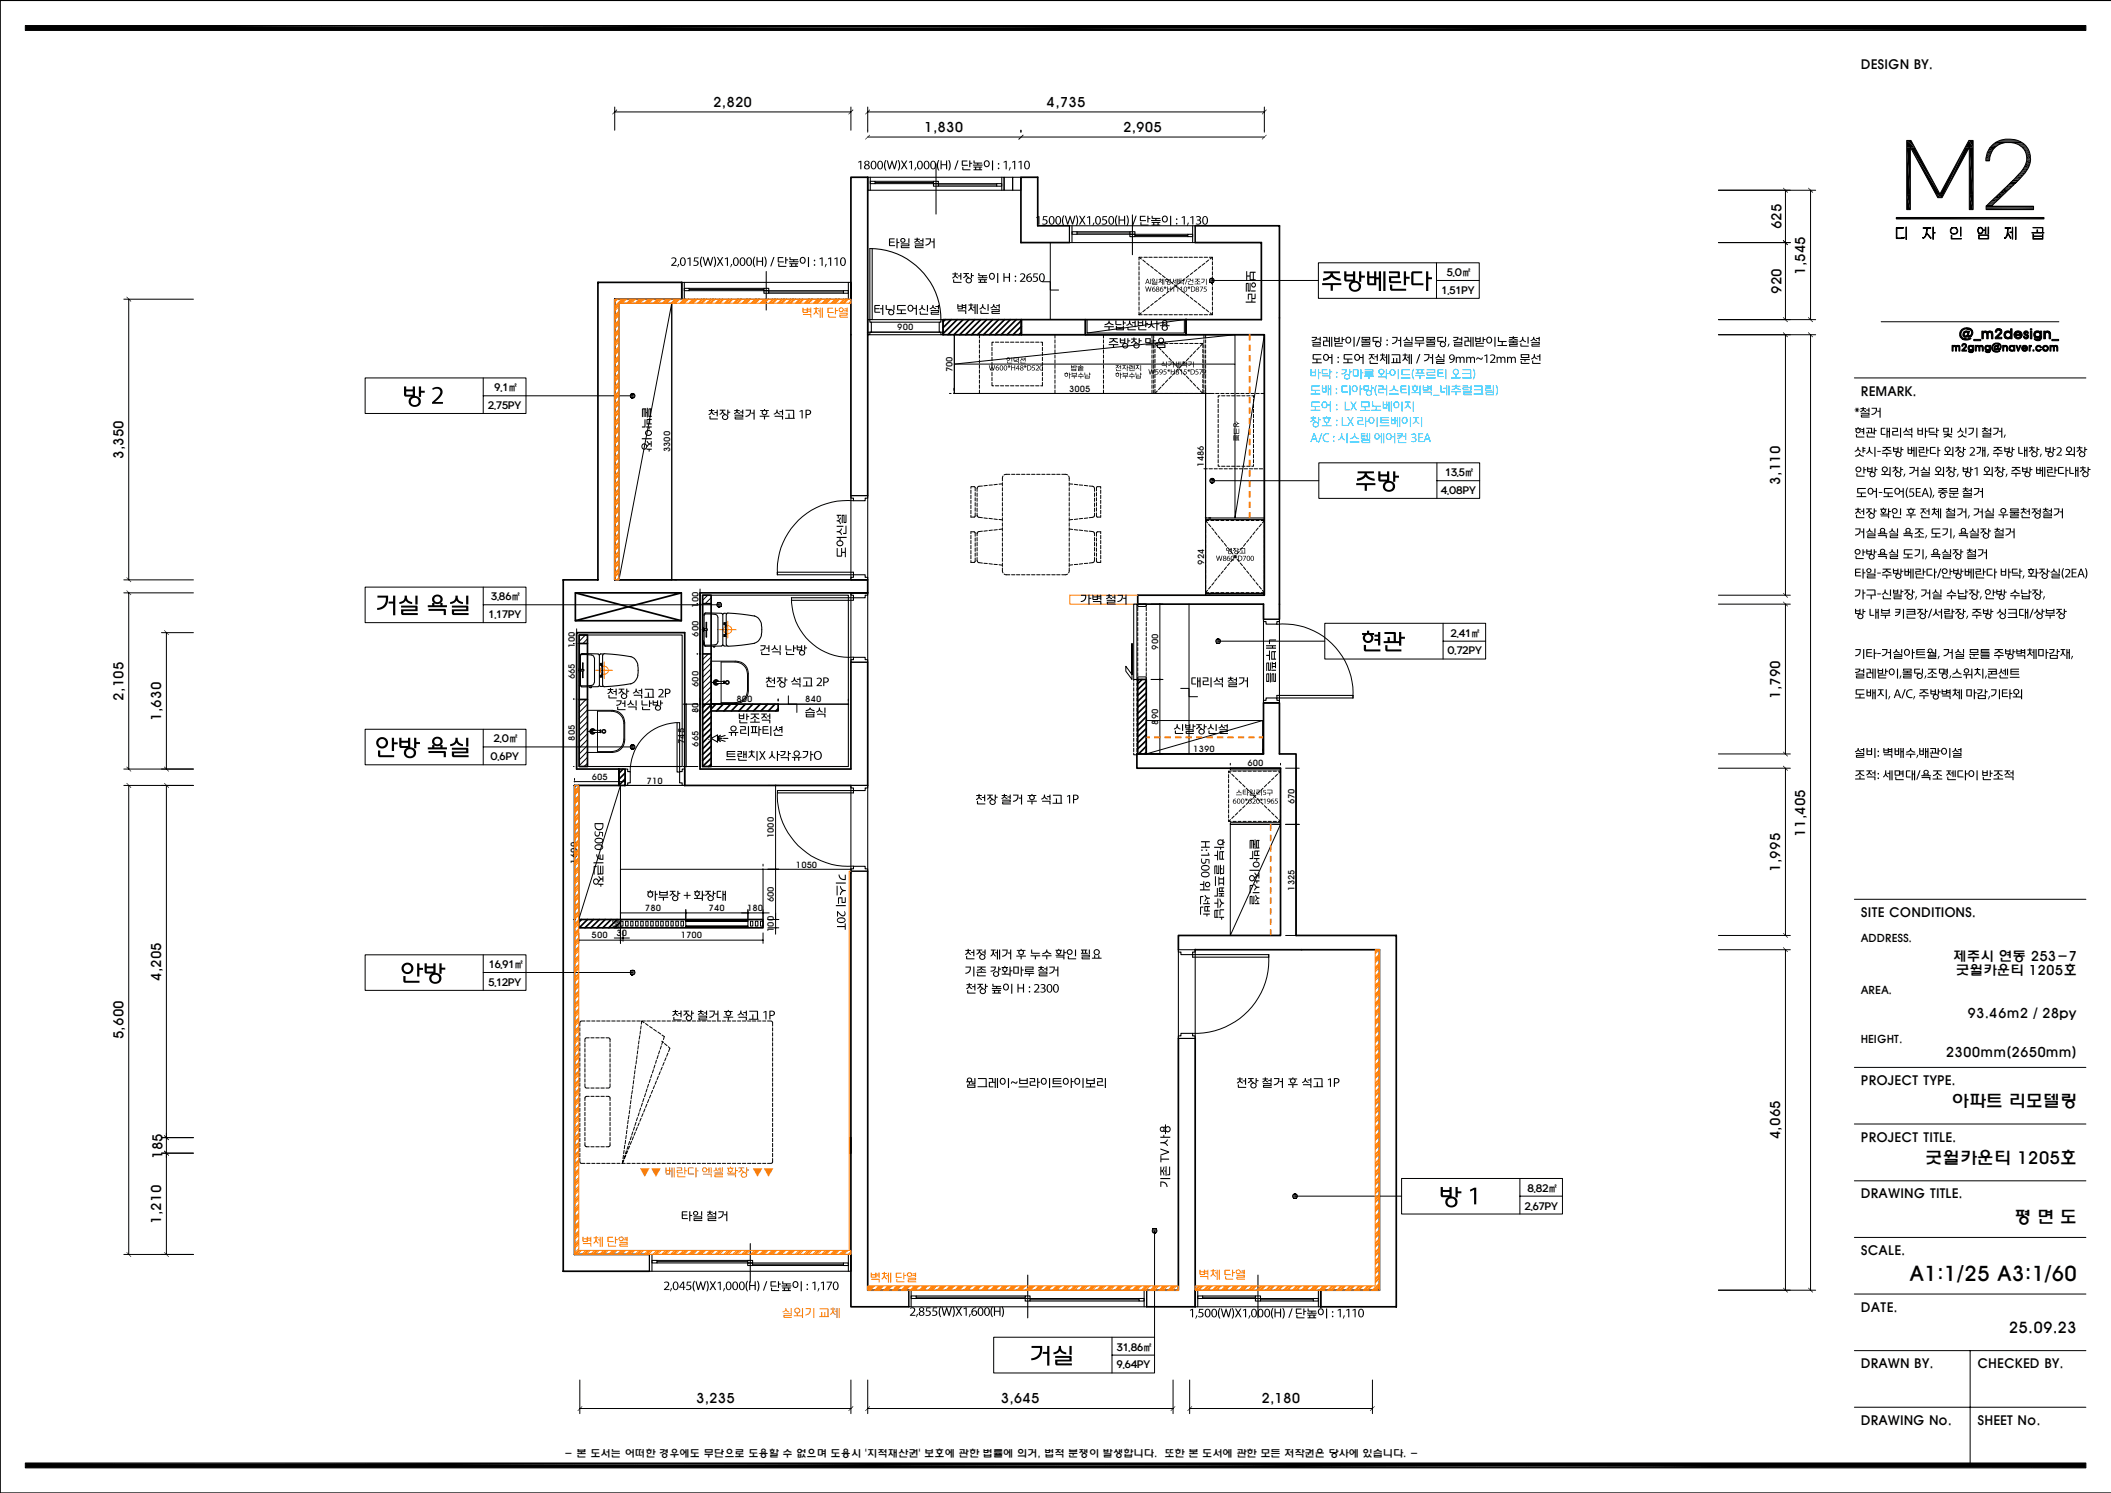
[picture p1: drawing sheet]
<svg xmlns="http://www.w3.org/2000/svg" width="420mm" height="297mm" viewBox="0 0 420 297" stroke-linecap="round" stroke-linejoin="round" font-family="sans-serif">
<defs><g id="words">
<text font-size="4.1" x="379.9" y="254.8">A1:1/25 A3:1/60</text>
<g font-size="3.4">
<text x="388.2" y="220.1">아파트 리모델링</text>
<text x="383" y="231.5">굿윌카운티 1205호</text>
<text x="400.7" y="243.2">평 면 도</text>
</g>
<text font-size="3" x="399.6" y="265.1">25.09.23</text>
<g font-size="2.7">
<text x="141.9" y="21.2">2,820</text>
<text x="208.2" y="21.2">4,735</text>
<text x="183.9" y="26.2">1,830</text>
<text x="223.4" y="26.2">2,905</text>
<text x="354.5" y="45.6" transform="rotate(-90 354.5 45.6)">625</text>
<text x="354.5" y="58.5" transform="rotate(-90 354.5 58.5)">920</text>
<text x="359.2" y="54.7" transform="rotate(-90 359.2 54.7)">1,545</text>
<text x="24.6" y="91.3" transform="rotate(-90 24.6 91.3)">3,350</text>
<text x="354.2" y="96.4" transform="rotate(-90 354.2 96.4)">3,110</text>
<text x="24.6" y="139.4" transform="rotate(-90 24.6 139.4)">2,105</text>
<text x="32" y="143.4" transform="rotate(-90 32 143.4)">1,630</text>
<text x="354.2" y="139.1" transform="rotate(-90 354.2 139.1)">1,790</text>
<text x="359.2" y="166.5" transform="rotate(-90 359.2 166.5)">11,405</text>
<text x="354.2" y="173.4" transform="rotate(-90 354.2 173.4)">1,995</text>
<text x="388.6" y="191.2">제주시 연동 253-7</text>
<text x="32" y="195.2" transform="rotate(-90 32 195.2)">4,205</text>
<text x="389.1" y="194">굿윌카운티 1205호</text>
<text x="391.4" y="202.5">93.46m2 / 28py</text>
<text x="24.6" y="206.8" transform="rotate(-90 24.6 206.8)">5,600</text>
<text x="387.1" y="210.4">2300mm(2650mm)</text>
<text x="354.2" y="226.7" transform="rotate(-90 354.2 226.7)">4,065</text>
<text x="32.3" y="230.5" transform="rotate(-90 32.3 230.5)">185</text>
<text x="32" y="243.5" transform="rotate(-90 32 243.5)">1,210</text>
<text x="138.5" y="279.1">3,235</text>
<text x="199.1" y="279.1">3,645</text>
<text x="251" y="279.1">2,180</text>
</g>
<g font-size="2.6">
<text x="370.2" y="13.7">DESIGN BY.</text>
<text x="370.2" y="78.7">REMARK.</text>
<text x="370.2" y="182.5">SITE CONDITIONS.</text>
<text x="370.2" y="215.9">PROJECT TYPE.</text>
<text x="370.2" y="227.2">PROJECT TITLE.</text>
<text x="370.2" y="238.4">DRAWING TITLE.</text>
<text x="370.2" y="249.7">SCALE.</text>
<text x="370.2" y="260.9">DATE.</text>
<text x="370.2" y="272.2">DRAWN BY.</text>
<text x="393.4" y="272.2">CHECKED BY.</text>
<text x="370.2" y="283.5">DRAWING No.</text>
<text x="393.4" y="283.5">SHEET No.</text>
</g>
<g font-size="2.2">
<text x="370.2" y="187.4">ADDRESS.</text>
<text x="370.2" y="197.7">AREA.</text>
<text x="370.2" y="207.4">HEIGHT.</text>
</g>
<g font-size="2">
<text x="286.8" y="58.5">1.51PY</text>
<text x="287.9" y="54.9">5.0㎡</text>
<text x="98.4" y="77.8">9.1㎡</text>
<text x="97.1" y="81.4">2.75PY</text>
<text x="287.5" y="94.7">13.5㎡</text>
<text x="286.6" y="98.3">4.08PY</text>
<text x="97.7" y="119.4">3.86㎡</text>
<text x="97.2" y="122.9">1.17PY</text>
<text x="288" y="130.2">0.72PY</text>
<text x="288.7" y="126.7">2.41㎡</text>
<text x="98.3" y="147.7">2.0㎡</text>
<text x="97.6" y="151.3">0.6PY</text>
<text x="97.2" y="196.1">5.12PY</text>
<text x="97.2" y="192.6">16.91㎡</text>
<text x="303.9" y="237.1">8.82㎡</text>
<text x="303.4" y="240.6">2.67PY</text>
<text x="222.2" y="268.7">31.86㎡</text>
<text x="222.2" y="272.2">9.64PY</text>
<text x="112.3" y="289.8">- 본 도서는 어떠한 경우에도 무단으로 도용할 수 없으며 도용시 '지적재산권' 보호에 관한 법률에 의거, 법적 분쟁이 발생합니다. 또한 본 도서에 관한 모든 저작권은 당사에 있습니다. -</text>
</g>
<g font-size="1.7">
<text x="178.5" y="65.7">900</text>
<text x="189.5" y="74.1" transform="rotate(-90 189.5 74.1)">700</text>
<text x="212.7" y="77.9">3005</text>
<text x="133.3" y="90" transform="rotate(-90 133.3 90)">3300</text>
<text x="239.5" y="92.9" transform="rotate(-90 239.5 92.9)">1486</text>
<text x="239.6" y="112.3" transform="rotate(-90 239.6 112.3)">924</text>
<text x="138.9" y="120.9" transform="rotate(-90 138.9 120.9)">100</text>
<text x="114.4" y="128.9" transform="rotate(-90 114.4 128.9)">100</text>
<text x="138.9" y="126.7" transform="rotate(-90 138.9 126.7)">600</text>
<text x="230.4" y="129.3" transform="rotate(-90 230.4 129.3)">900</text>
<text x="114.4" y="135.2" transform="rotate(-90 114.4 135.2)">665</text>
<text x="138.9" y="136.7" transform="rotate(-90 138.9 136.7)">600</text>
<text x="138.9" y="141.8" transform="rotate(-90 138.9 141.8)">80</text>
<text x="146.5" y="139.7">800</text>
<text x="160.2" y="139.7">840</text>
<text x="114.4" y="147.4" transform="rotate(-90 114.4 147.4)">805</text>
<text x="136.2" y="148" transform="rotate(-90 136.2 148)">745</text>
<text x="138.9" y="148.5" transform="rotate(-90 138.9 148.5)">665</text>
<text x="230.4" y="144.2" transform="rotate(-90 230.4 144.2)">890</text>
<text x="237.4" y="149.6">1390</text>
<text x="117.7" y="155.1">605</text>
<text x="128.7" y="155.9">710</text>
<text x="248.2" y="152.5">600</text>
<text x="257.5" y="160" transform="rotate(-90 257.5 160)">670</text>
<text x="154" y="166.8" transform="rotate(-90 154 166.8)">1000</text>
<text x="114.8" y="171.8" transform="rotate(-90 114.8 171.8)">1600</text>
<text x="158.3" y="172.6">1050</text>
<text x="154" y="179.5" transform="rotate(-90 154 179.5)">600</text>
<text x="257.5" y="177.2" transform="rotate(-90 257.5 177.2)">1325</text>
<text x="123.1" y="184.8" transform="rotate(-90 123.1 184.8)">60</text>
<text x="128.3" y="181.3">780</text>
<text x="141" y="181.3">740</text>
<text x="148.6" y="181.3">180</text>
<text x="154" y="185.4" transform="rotate(-90 154 185.4)">100</text>
<text x="117.7" y="186.7">500</text>
<text x="122.6" y="186.3">30</text>
<text x="135.4" y="186.7">1700</text>
</g>
</g></defs>
<g fill="#000">
<path d="M170.7 32.2l.7-.2v1.7h-.2v-1.5l-.4 .2zM172 32.1a.47 .47 0 0 1 .8-.1 .47 .47 0 0 1-.1 .8 .53 .53 0 0 1 .1 .8 .53 .53 0 0 1-.8-.1l-.1-.4 .3-.3-.2-.3zM172.2 33a.32 .32 0 0 0 .1 .5 .32 .32 0 0 0 .5-.3 .32 .32 0 0 0-.5-.3zM172.2 32.4a.3 .3 0 0 0 .6 0 .3 .3 0 0 0-.6 0zM173.4 32.1a.66 .66 0 0 1 .9 .1 .66 .66 0 0 1 .1 .8 .61 .61 0 0 1-.7 .7 .61 .61 0 0 1-.5-.9zM173.6 32.2l-.2 .6a.42 .42 0 0 0 .1 .5 .42 .42 0 0 0 .5 .1l.2-.6a.44 .44 0 0 0-.1-.5 .44 .44 0 0 0-.5-.1zM174.8 32.1a.66 .66 0 0 1 .8 .1 .66 .66 0 0 1 .1 .8 .61 .61 0 0 1-.7 .7 .61 .61 0 0 1-.5-.9zM174.9 32.2l-.2 .6a.42 .42 0 0 0 .1 .5 .42 .42 0 0 0 .5 .1l.2-.6a.44 .44 0 0 0-.1-.5 .44 .44 0 0 0-.5-.1zM176.2 31.8h.2l-.3 1.1 .3 1-.3-.1-.2-.7v-.6zM176.4 31.9h.2l.4 1.4 .4-1.4h.1l.4 1.4 .4-1.4h.2l-.4 1.8h-.3l-.3-1.3-.4 1.3h-.2zM178.6 31.8l.3 .2 .2 .7-.1 .7-.2 .5h-.2l.3-1zM179.2 31.9h.3l.4 .7 .4-.7h.2l-.5 .9 .6 .9h-.3l-.4-.7-.4 .7h-.3l.5-.9zM180.8 32.2l.7-.2v1.7h-.3v-1.5l-.3 .2zM182.1 33.3h.2l-.3 .6h-.1zM182.7 32.1a.66 .66 0 0 1 .8 .1 .66 .66 0 0 1 .1 .8 .61 .61 0 0 1-.7 .7 .61 .61 0 0 1-.5-.9zM182.9 32.2l-.2 .6a.42 .42 0 0 0 0 .5 .42 .42 0 0 0 .5 .1l.2-.6a.44 .44 0 0 0-.1-.5 .44 .44 0 0 0-.4-.1zM184 32.1a.66 .66 0 0 1 .8 .1 .66 .66 0 0 1 .1 .8 .61 .61 0 0 1-.7 .7 .61 .61 0 0 1-.4-.9zM184.2 32.2l-.2 .6a.42 .42 0 0 0 .1 .5 .42 .42 0 0 0 .5 .1l.1-.6a.44 .44 0 0 0 0-.5 .44 .44 0 0 0-.5-.1zM185.3 32.1a.66 .66 0 0 1 .8 .1 .66 .66 0 0 1 .1 .8 .61 .61 0 0 1-.7 .7 .61 .61 0 0 1-.4-.9zM185.5 32.2l-.2 .6a.42 .42 0 0 0 .1 .5 .42 .42 0 0 0 .5 .1l.1-.6a.44 .44 0 0 0 0-.5 .44 .44 0 0 0-.5-.1zM186.7 31.8h.2l-.3 1.1 .3 1-.3-.1-.2-.7v-.6zM187.1 31.9h.2v.8h.9v-.8h.2v1.8h-.2v-.8h-.9v.8h-.2zM188.6 31.8l.3 .2 .2 .7v.7l-.2 .5h-.3l.3-1zM190.5 31.9h.2l-.6 1.9h-.3zM191.4 33.2h.3v.5h1.4v.2h-1.5zM192.8 31.9h.3v.5h.3v.2h-.3v.7h-.3zM191.4 32l1.1-.1v.2h-.9v.7h1v.2h-1.2zM193.7 33.1h1.7v.2h-.3v.4h.3v.2h-1.7v-.2h.3v-.4h-.3zM194.2 33.3v.4h.7v-.4zM193.7 31.9h.2v.4h1.5v.2h-.8v.3h.9v.2h-1.9v-.2h.8v-.3h-.7zM195.7 32.5a.65 .65 0 0 1 1.3 0 .65 .65 0 0 1-1.3 0zM196.1 32.2a.43 .43 0 0 0-.1 .7 .43 .43 0 0 0 .7-.1v-.4a.35 .35 0 0 0-.6-.2zM197.4 31.9h.2v2h-.2zM198.5 32.6a.16 .16 0 0 1 .3 0 .16 .16 0 0 1-.3 0zM198.5 33.5a.16 .16 0 0 1 .3 0 .16 .16 0 0 1-.3 0zM199.7 32.2l.6-.2v1.7h-.2v-1.5l-.4 .2zM200.9 33.3h.2l-.3 .6h-.1zM201.4 32.2l.6-.2v1.7h-.2v-1.5l-.4 .2zM202.6 32.2l.6-.2v1.7h-.2v-1.5l-.3 .2zM204 32.1a.66 .66 0 0 1 .8 .1 .66 .66 0 0 1 .1 .8 .61 .61 0 0 1-.7 .7 .61 .61 0 0 1-.5-.9zM204.2 32.2l-.2 .6a.42 .42 0 0 0 0 .5 .42 .42 0 0 0 .5 .1l.2-.6a.44 .44 0 0 0-.1-.5 .44 .44 0 0 0-.4-.1z"/>
<path d="M133.5 51.4a.63 .63 0 0 1 1 0 .63 .63 0 0 1-.3 1l-.4 .3h.8v.2h-1.1l.4-.5a.73 .73 0 0 0 .3-1l-.6 .1zM134.9 52.5h.3l-.3 .7h-.2zM135.5 51.3a.66 .66 0 0 1 .8 .1 .66 .66 0 0 1 .1 .8 .61 .61 0 0 1-.7 .7 .61 .61 0 0 1-.4-.8zM135.7 51.4l-.2 .7a.42 .42 0 0 0 .1 .5 .42 .42 0 0 0 .5 0l.1-.5a.44 .44 0 0 0 0-.5 .44 .44 0 0 0-.5-.2zM136.7 51.4l.7-.2v1.7h-.2v-1.5l-.4 .2zM138.1 51.2h.9v.2h-.7l-.1 .5a.6 .6 0 0 1 .8 .6 .6 .6 0 0 1-1 .4v-.2a.45 .45 0 0 0 .6 0 .45 .45 0 0 0 0-.6 .45 .45 0 0 0-.6 0zM139.5 51.1h.2l-.2 1 .2 1-.2-.1-.2-.7v-.6zM139.8 51.2h.2l.4 1.3 .4-1.3h.1l.4 1.3 .4-1.3h.2l-.5 1.7h-.2l-.3-1.3-.4 1.3h-.2zM142 51.1l.2 .1 .3 .8-.1 .7-.2 .4h-.2l.2-1zM142.6 51.2h.3l.4 .6 .4-.6h.2l-.5 .8 .5 .9h-.2l-.4-.7-.5 .7h-.2l.5-.9zM144.2 51.4l.6-.2v1.7h-.2v-1.5l-.4 .2zM145.5 52.5h.2l-.3 .7h-.1zM146.1 51.3a.66 .66 0 0 1 .8 .1 .66 .66 0 0 1 .1 .8 .61 .61 0 0 1-.7 .7 .61 .61 0 0 1-.5-.8zM146.2 51.4l-.2 .7a.42 .42 0 0 0 .1 .5 .42 .42 0 0 0 .5 0l.2-.5a.44 .44 0 0 0-.1-.5 .44 .44 0 0 0-.5-.2zM147.4 51.3a.66 .66 0 0 1 .8 .1 .66 .66 0 0 1 .1 .8 .61 .61 0 0 1-.7 .7 .61 .61 0 0 1-.5-.8zM147.6 51.4l-.2 .7a.42 .42 0 0 0 0 .5 .42 .42 0 0 0 .6 0l.1-.5a.44 .44 0 0 0-.1-.5 .44 .44 0 0 0-.4-.2zM148.7 51.3a.66 .66 0 0 1 .8 .1 .66 .66 0 0 1 .1 .8 .61 .61 0 0 1-.7 .7 .61 .61 0 0 1-.5-.8zM148.9 51.4l-.2 .7a.42 .42 0 0 0 0 .5 .42 .42 0 0 0 .6 0l.1-.5a.44 .44 0 0 0-.1-.5 .44 .44 0 0 0-.4-.2zM150.1 51.1h.2l-.3 1 .3 1-.3-.1-.2-.7v-.6zM150.5 51.2h.2v.7h.9v-.7h.2v1.7h-.2v-.8h-.9v.8h-.2zM152 51.1l.3 .1 .2 .8v.7l-.3 .4h-.2l.3-1zM153.9 51.1h.2l-.7 1.9h-.2zM154.8 52.4h.2v.5h1.4v.2h-1.5zM156.2 51.1h.2v.5h.4v.2h-.4v.7h-.2zM154.8 51.2l1-.1v.2h-.9v.7h1v.2h-1.1zM157.1 52.4h1.7v.2h-.3v.3h.3v.2h-1.7v-.2h.3v-.3h-.3zM157.6 52.6v.3h.6v-.3zM157.1 51.1h.2v.5h1.5v.2h-.8v.2h.9v.2h-1.9v-.2h.8v-.2l-.7-.1zM159 51.7a.65 .65 0 0 1 1.3 0 .65 .65 0 0 1-1.3 0zM159.5 51.4a.43 .43 0 0 0-.1 .7 .43 .43 0 0 0 .7-.1v-.4a.35 .35 0 0 0-.6-.2zM160.7 51.1h.3v2h-.3zM161.9 51.8a.16 .16 0 0 1 .3 0 .16 .16 0 0 1-.3 0zM161.9 52.7a.16 .16 0 0 1 .3 0 .16 .16 0 0 1-.3 0zM163 51.4l.7-.2v1.7h-.2v-1.5l-.4 .2zM164.2 52.5h.3l-.3 .7h-.1zM164.7 51.4l.7-.2v1.7h-.2v-1.5l-.4 .2zM166 51.4l.6-.2v1.7h-.2v-1.5l-.4 .2zM167.4 51.3a.66 .66 0 0 1 .8 .1 .66 .66 0 0 1 .1 .8 .61 .61 0 0 1-.7 .7 .61 .61 0 0 1-.5-.8zM167.5 51.4l-.1 .7a.42 .42 0 0 0 0 .5 .42 .42 0 0 0 .5 0l.2-.5a.44 .44 0 0 0-.1-.5 .44 .44 0 0 0-.5-.2z"/>
<path d="M189.5 54.4h.4v-.2h.2v.2h.5v.2h-.5l.2 .4 .3 .2v.2l-.6-.4-.6 .4v-.2l.4-.2 .1-.4h-.4zM189.6 55.6h.2v.5h1.5v.2h-1.6zM191 54.3h.3v1.3h-.3v-.6h-.4v-.2h.4zM191.7 54.3h1.1v.2h-.5l.2 .4 .3 .3a.57 .57 0 0 1 .4 .9 .57 .57 0 0 1-.9 .1 .57 .57 0 0 1 .3-.9l-.4-.4-.6 .4v-.2l.4-.2 .1-.4h-.4zM192.3 55.8a.4 .4 0 0 0 .8 0 .4 .4 0 0 0-.8 0zM193.2 54.3h.2v.4h.4v.2h-.4v.4h-.2zM194.6 55.5h1.8v.2h-.4v.4h.4v.2h-1.8v-.2h.4v-.4h-.4zM195.2 55.7v.4h.6v-.4zM194.6 54.3h.3v.4h1.5v.2h-.8v.2h.9v.2h-2v-.2h.9v-.2h-.7zM196.7 54.9a.65 .65 0 0 1 1.3 0 .65 .65 0 0 1-1.3 0zM197.1 54.6a.43 .43 0 0 0-.1 .7 .43 .43 0 0 0 .7-.2v-.3a.35 .35 0 0 0-.6-.2zM198.4 54.3h.2v2h-.2zM199.6 54.3h.3v.8h.8v-.8h.2v1.8h-.2v-.8h-.8v.8h-.3zM201.9 55a.16 .16 0 0 1 .3 0 .16 .16 0 0 1-.3 0zM201.9 55.9a.16 .16 0 0 1 .3 0 .16 .16 0 0 1-.3 0zM202.9 54.5a.63 .63 0 0 1 1 .1 .63 .63 0 0 1-.3 1l-.4 .3h.8v.2h-1.1l.3-.5a.73 .73 0 0 0 .4-1l-.6 .1zM204.4 54.7l.5-.3h.2v.1a.69 .69 0 0 0-.7 .7 .57 .57 0 0 1 .9 .1 .57 .57 0 0 1-.4 .8 .57 .57 0 0 1-.7-.5v-.4zM204.4 55.5a.37 .37 0 0 0 .7 0 .37 .37 0 0 0-.7 0zM205.6 54.4h.9v.2h-.7l-.1 .4a.6 .6 0 0 1 .8 .7 .6 .6 0 0 1-1 .3v-.2a.45 .45 0 0 0 .6 .1 .45 .45 0 0 0 .1-.6 .45 .45 0 0 0-.7-.1zM206.9 54.5a.66 .66 0 0 1 .8 .1 .66 .66 0 0 1 .2 .8 .61 .61 0 0 1-.7 .7 .61 .61 0 0 1-.5-.9zM207.1 54.6l-.2 .6a.42 .42 0 0 0 .1 .5 .42 .42 0 0 0 .5 .1l.1-.6a.44 .44 0 0 0 0-.5 .44 .44 0 0 0-.5-.1z"/>
<path d="M206.2 43.2l.6-.2v1.7h-.2v-1.5l-.4 .2zM207.5 43h.9v.2h-.7l-.1 .4a.6 .6 0 0 1 .8 .7 .6 .6 0 0 1-1 .3v-.2a.45 .45 0 0 0 .6 .1 .45 .45 0 0 0 .1-.6 .45 .45 0 0 0-.7-.1zM208.9 43.1a.66 .66 0 0 1 .8 .1 .66 .66 0 0 1 .1 .8 .61 .61 0 0 1-.7 .7 .61 .61 0 0 1-.5-.9zM209.1 43.2l-.2 .6a.42 .42 0 0 0 0 .6 .42 .42 0 0 0 .6 0l.1-.6a.44 .44 0 0 0-.1-.5 .44 .44 0 0 0-.4-.1zM210.2 43.1a.66 .66 0 0 1 .8 .1 .66 .66 0 0 1 .1 .8 .61 .61 0 0 1-.7 .7 .61 .61 0 0 1-.4-.9zM210.4 43.2l-.2 .6a.42 .42 0 0 0 0 .6 .42 .42 0 0 0 .6 0l.1-.6a.44 .44 0 0 0-.1-.5 .44 .44 0 0 0-.4-.1zM211.6 42.8h.2l-.3 1.1 .3 1-.3-.1-.2-.7v-.6zM211.9 42.9h.2l.3 1.4 .4-1.4h.2l.4 1.4 .3-1.4h.3l-.5 1.8h-.2l-.4-1.3-.4 1.3h-.2zM214 42.8l.3 .2 .2 .8-.1 .6-.2 .5h-.2l.3-1zM214.7 42.9h.2l.4 .7 .4-.7h.3l-.6 .9 .6 .9h-.3l-.4-.7-.4 .7h-.3l.6-.9zM216.3 43.2l.6-.2v1.7h-.2v-1.5l-.4 .2zM217.5 44.3h.3l-.3 .6-.2 .1zM218.1 43.1a.66 .66 0 0 1 .8 .1 .66 .66 0 0 1 .1 .8 .61 .61 0 0 1-.7 .7 .61 .61 0 0 1-.4-.9zM218.3 43.2l-.2 .6a.42 .42 0 0 0 .1 .6 .42 .42 0 0 0 .5 0l.1-.6a.44 .44 0 0 0 0-.5 .44 .44 0 0 0-.5-.1zM219.4 43h.8v.2h-.7v.4a.6 .6 0 0 1 .8 .7 .6 .6 0 0 1-1 .3l-.1-.2a.45 .45 0 0 0 .7 .1 .45 .45 0 0 0 0-.6 .45 .45 0 0 0-.6-.1zM220.7 43.1a.66 .66 0 0 1 .8 .1 .66 .66 0 0 1 .2 .8 .61 .61 0 0 1-.7 .7 .61 .61 0 0 1-.5-.9zM220.9 43.2l-.2 .6a.42 .42 0 0 0 .1 .6 .42 .42 0 0 0 .5 0l.1-.6a.44 .44 0 0 0 0-.5 .44 .44 0 0 0-.5-.1zM222.1 42.8h.2l-.2 1.1 .2 1-.3-.1-.2-.7 .1-.6zM222.5 42.9h.3v.8h.8v-.8h.2v1.8h-.2v-.8h-.8v.8h-.3zM224.1 42.8l.3 .2 .2 .8-.1 .6-.2 .5h-.2l.3-1zM225.9 42.9h.2l-.6 1.9h-.2zM226.9 44.2h.2v.5h1.4v.2h-1.5zM228.3 42.9h.2v.5h.4v.2h-.4v.7h-.2zM226.8 43l1.1-.1v.2h-.9v.7h1v.2h-1.2zM229.1 44.1h1.7v.2h-.3v.4h.3v.2h-1.7v-.2h.3v-.4h-.3zM229.7 44.3v.4h.6v-.4zM229.1 42.9h.2v.4h1.5v.2h-.7v.3h.8v.2h-1.9v-.2h.9v-.3h-.7zM231.1 43.5a.65 .65 0 0 1 1.3 0 .65 .65 0 0 1-1.3 0zM231.5 43.2a.43 .43 0 0 0-.1 .7 .43 .43 0 0 0 .7-.1v-.4a.35 .35 0 0 0-.6-.2zM232.8 42.9h.2v2h-.2zM234 43.6a.16 .16 0 0 1 .3 0 .16 .16 0 0 1-.3 0zM234 44.5a.16 .16 0 0 1 .3 0 .16 .16 0 0 1-.3 0zM235.1 43.2l.6-.2v1.7h-.2v-1.5l-.4 .2zM236.3 44.3h.2l-.2 .6-.2 .1zM236.8 43.2l.6-.2v1.7h-.2v-1.5l-.4 .2zM238 43.1l.5-.1a.41 .41 0 0 1 .4 .3 .41 .41 0 0 1-.3 .5 .54 .54 0 0 1 .2 .8 .54 .54 0 0 1-.8 0v-.2a.43 .43 0 0 0 .5 .2 .43 .43 0 0 0 .2-.5l-.5-.2v-.2a.33 .33 0 0 0 .4-.1 .33 .33 0 0 0 0-.4 .33 .33 0 0 0-.5 0zM239.4 43.1a.66 .66 0 0 1 .8 .1 .66 .66 0 0 1 .1 .8 .61 .61 0 0 1-.7 .7 .61 .61 0 0 1-.4-.9zM239.6 43.2l-.2 .6a.42 .42 0 0 0 .1 .6 .42 .42 0 0 0 .5 0l.1-.6a.44 .44 0 0 0 0-.5 .44 .44 0 0 0-.5-.1z"/>
<path d="M263.3 54h3.3v.4h-1.4a1.6 1.6 0 0 0 1.5 1v.5l-.3-.1-.9-.3-.6-.5-.7 .6-1 .3v-.5l.5-.1a1.18 1.18 0 0 0 1-.9h-1.4zM263 56.3h3.9v.4h-1.7v1.1h-.5v-1.1h-1.7zM267.4 54h.5v.6h1.3v-.6h.4v1.9a1.14 1.14 0 0 1 1.1 1.5 1.14 1.14 0 0 1-1.7 .5 1.06 1.06 0 0 1-.7-.9 1.06 1.06 0 0 1 .6-1h-1.1l-.3-.1zM268.8 57a.75 .75 0 0 0 1.5 0 .75 .75 0 0 0-1.5 0zM267.9 55v.6h1.3v-.6zM270.4 54h.4v.8h.8v.4h-.8v.9h-.4zM272 54h.4v1h1v-1h.4v1.2h.5v-1.2h.5v3.9h-.5v-2.3h-.5v1.2h-1.4l-.3-.2zM275.2 54h.5v3.9h-.5zM272.4 55.3v1.1h1v-1.1zM276.3 54h2.1l.1 1.3h-1.7v.6h2v.4l-2.4-.1-.1-1.2h1.8v-.6h-1.8zM276.5 56.6h.5v.8h2.8v.4h-3l-.2-.2zM279.3 54h.4v1.1h.8v.4h-.8v1.2h-.4zM280.9 54.1l.2-.1h1.9v.4h-1.8v2h2v.4h-2.1l-.2-.2-.1-.3zM283.7 54h.5v1.2h.7v.3h-.7v2.4h-.5z"/>
<path d="M80.4 76.9h.4v.6h1.3v-.6h.5v1.9a1.14 1.14 0 0 1 1.1 1.5 1.14 1.14 0 0 1-1.8 .5 1.06 1.06 0 0 1-.6-.9 1.06 1.06 0 0 1 .6-1h-1.2l-.2-.1zM81.8 79.9a.75 .75 0 0 0 1.4 0 .75 .75 0 0 0-1.4 0zM80.8 77.9v.6h1.3v-.6zM83.3 76.9h.5v.8h.7v.4h-.7v.9h-.5zM86 77.3a1.16 1.16 0 0 1 1.5-.2 1.16 1.16 0 0 1 .4 1.4l-.5 .7-.8 .8h1.5v.3h-2.1v-.3l1-.9a1.3 1.3 0 0 0 .4-1.6l-.5-.2-.8 .3z"/>
<path d="M196.7 72.7h.2l.2 .8 .2-.8 .3 .8 .3-.8h.1l-.3 1h-.1l-.2-.8-.3 .8h-.1zM198.2 72.9l.5-.2-.5 .4a.35 .35 0 0 1 .6 .2 .35 .35 0 0 1-.3 .5 .35 .35 0 0 1-.4-.4zM198.2 73.4a.25 .25 0 0 0 .5 0 .25 .25 0 0 0-.5 0zM199 72.8a.45 .45 0 0 1 .6 .4 .45 .45 0 0 1-.6 .4l-.1-.4zM199.1 72.8a.4 .4 0 0 0-.1 .5 .4 .4 0 0 0 .4 .2v-.5zM199.8 72.8a.45 .45 0 0 1 .6 .4 .45 .45 0 0 1-.6 .4l-.1-.4zM199.9 72.8a.4 .4 0 0 0-.1 .5 .4 .4 0 0 0 .4 .2v-.5zM200.6 72.7l.1-.1 .1 .2 .1-.2 .1 .1-.2 .2 .2-.1v.2l-.2-.1 .2 .2-.1 .1-.1-.2-.1 .2-.1-.1 .1-.1h-.2v-.2l.2 .1zM201.2 72.7h.1v.4h.5v-.4h.2v1h-.2v-.5h-.5v.5h-.1zM202.5 72.7h.2v.6h.2l-.2 .1v.3h-.1v-.3h-.5zM202.6 72.8l-.3 .5h.3zM203 72.8a.28 .28 0 0 1 .5-.1 .28 .28 0 0 1-.1 .5 .29 .29 0 0 1 .1 .4 .29 .29 0 0 1-.4 0 .29 .29 0 0 1 .1-.4l-.2-.2zM203.1 73.3a.19 .19 0 0 0 .1 .3 .19 .19 0 0 0 .3-.2 .19 .19 0 0 0-.3-.1zM203.1 72.9a.2 .2 0 0 0 .4 0 .2 .2 0 0 0-.4 0zM203.8 72.7l.1-.1 .1 .2 .1-.2 .1 .1-.1 .2 .2-.1v.2l-.2-.1 .1 .2-.1 .1-.1-.2-.1 .2-.1-.1 .1-.1h-.2v-.2l.2 .1zM204.4 72.7a.58 .58 0 0 1 .8 .5 .58 .58 0 0 1-.8 .5zM204.5 72.8v.8a.43 .43 0 0 0 .6-.4 .43 .43 0 0 0-.6-.4zM205.4 72.7h.5v.1h-.4v.3a.34 .34 0 0 1 .4 .1 .34 .34 0 0 1-.1 .5 .34 .34 0 0 1-.5-.1 .27 .27 0 0 0 .4 0 .27 .27 0 0 0 0-.4 .27 .27 0 0 0-.4 0zM206.1 72.8a.39 .39 0 0 1 .6 .1 .39 .39 0 0 1-.3 .5l-.2 .2h.5v.1h-.6l.2-.3a.28 .28 0 0 0 .2-.4 .28 .28 0 0 0-.4-.1zM206.9 72.8a.45 .45 0 0 1 .6 .4 .45 .45 0 0 1-.6 .4l-.1-.4zM207 72.8a.4 .4 0 0 0-.1 .5 .4 .4 0 0 0 .4 .2v-.5z"/>
<path d="M200.3 71.4a.35 .35 0 0 1 .7 0 .35 .35 0 0 1-.7 0zM200.4 71.4a.22 .22 0 0 0 .4 0 .22 .22 0 0 0-.4 0zM200.4 71.9h.1v.3h.9v.1h-1zM201.2 71.1h.2v.8h-.2zM201.7 71.9h1v.4h-.1v-.3h-.9zM202.2 71.4h.4v-.3h.1v.7h-.1v-.3h-.4zM201.7 71.1h.6v.1h-.5v.4h.6v.2l-.7-.1zM203 71.9h.2v.3h.8v.1h-.9zM203.2 71.1h.2v.4l.3 .3-.4-.3-.4 .3 .3-.3zM203.6 71.2l.4-.1v.8h-.1v-.3h-.3v-.1h.3z"/>
<path d="M220.7 67.3h1.7v.2h-.8a.81 .81 0 0 0 .8 .5v.2l-.4-.1a.55 .55 0 0 0-.8 0l-.5 .1v-.2a.74 .74 0 0 0 .7-.5h-.7zM220.6 68.5h1.9v.2h-.9v.5h-.2v-.5h-.8zM222.8 67.3h.2v.3h.7v-.3h.2v.9a.57 .57 0 0 1 .4 .8 .57 .57 0 0 1-.9 .2 .57 .57 0 0 1 .1-.9l-.7-.1zM223.5 68.8a.38 .38 0 0 0 .7 0 .38 .38 0 0 0-.7 0zM223 67.8v.3h.7v-.3zM224.3 67.3h.2v.4h.4v.2h-.4v.4h-.2zM225.7 68.8a.4 .4 0 0 0 .8 0 .4 .4 0 0 0-.8 0zM226.5 67.3h.3v.4h.3v.2h-.3v.4h-.3zM225 67.4h.5v-.3h.2v.3h.5v.2h-.5l.5 .6a.57 .57 0 0 1 .4 .8 .57 .57 0 0 1-.9 .1 .57 .57 0 0 1 .2-.9l-.3-.3-.6 .4v-.2l.3-.2 .2-.3h-.5zM228.1 67.5v.6h.6v-.6zM227.8 67.3h1.1v1l-1-.1zM229.3 67.3h.3v.4h.3v.2h-.3v.5h-.3zM227.9 68.5h1.6l.1 .7h-.3v-.5h-1.4zM230.6 67.3a.58 .58 0 0 1 .8 0 .58 .58 0 0 1 .1 .8h.5v.2h-2v-.2h.6a.53 .53 0 0 1 0-.8zM230.6 67.7a.4 .4 0 0 0 .8 0 .4 .4 0 0 0-.8 0zM230.4 68.7v.3h1.2v-.3zM230.2 68.5h1.6l.1 .7h-1.6z"/>
<path d="M245.4 84.3l.4-.1 .2 .3 .2-.3-.2-.2v-.1h.1l.2 .2 .2 .1-.4 .4a.39 .39 0 0 1-.6 .3 .39 .39 0 0 1-.1-.6zM245.4 84.6a.25 .25 0 0 0 .5 0 .25 .25 0 0 0-.5 0zM245.9 84.8h.6v.2h-.6zM245.5 85.2h.1v1h.4v-.9h.1v.9h.3v-.9h.1v1l-1 .1zM246 86.5h.1v.5l.1-.4h.3v1h-.3l-.1-.4v.5h-.1zM245.4 86.6h.3l.1 .9v-.9h.1l-.1 1h-.2l-.1-.9v.9h-.1zM246.3 86.7l.1 .8z"/>
<path d="M270.1 93.8h3.2v.4h-1.4a1.6 1.6 0 0 0 1.6 1v.5l-.4-.1-.8-.3-.6-.5-.7 .6-1 .3v-.5l.5-.1a1.18 1.18 0 0 0 1-.9h-1.4zM269.8 96.1h3.8v.4h-1.6v1.1h-.5v-1.1h-1.7zM274.2 93.8h.4v.6h1.4v-.6h.4v1.9a1.14 1.14 0 0 1 1.1 1.4 1.14 1.14 0 0 1-1.8 .6 1.06 1.06 0 0 1-.6-.9 1.06 1.06 0 0 1 .6-1h-1.1l-.3-.1zM275.6 96.8a.75 .75 0 0 0 1.5 0 .75 .75 0 0 0-1.5 0zM274.6 94.8v.6h1.4v-.6zM277.2 93.8h.4v.8h.7v.4h-.7v.8h-.4z"/>
<path d="M369.1 81.2l.2-.1 .2 .3 .1-.3 .2 .1-.2 .3h.3v.1h-.3l.2 .3-.2 .1-.2-.3-.1 .3-.2-.1 .2-.3h-.3v-.1h.3zM370.1 81.2h.5v-.2h.2v.2h.4v.2h-.4l.2 .3 .3 .1v.2l-.3-.1a.31 .31 0 0 0-.3-.2 .31 .31 0 0 0-.3 .2l-.3 .1v-.2l.5-.4h-.5zM371.3 81.5h.4v-.4h.2v.9h-.2v-.3h-.4zM370.2 82.1h1.7v.6h-1.5v.2h1.6v.2h-1.7l-.1-.6h1.5v-.2h-1.5zM373.9 81.1h.3v2h-.3v-1.2h-.4v-.2h.4zM372.4 81.1h1a1.13 1.13 0 0 1-1.1 1.5v-.2a.87 .87 0 0 0 .9-1.1h-.8z"/>
<path d="M370.3 85.4h.4v-.3h.2v1.3h-.2v-.4h-.4v-.2h.4v-.2h-.4zM369.1 85.2h.5v-.2h.2v.2h.5v.2h-.2a.51 .51 0 0 1-.4 .8 .51 .51 0 0 1-.4-.8h-.2zM369.4 85.7a.31 .31 0 0 0 .6 0 .31 .31 0 0 0-.6 0zM369.2 86.4h.3v.4h1.4v.2h-1.5zM371.4 86.4h.2v.4h1.4v.2h-1.5zM371.3 85.1h1.1l.1 .9h.3v-.9h.2v.5h.4v.2h-.4v.7h-.2v-.3h-1.6v-.2h.4v-.4h.3v.4h.3v-.7h-.9zM374.2 85.2l.9-.1v.2h-.7v1h.7v.2h-.9zM375.3 85.1h.2v.6h.3v-.6h.2v2h-.2v-1.2h-.3v1.2h-.2zM376.5 85.1l1 .1 .1 .7h-.9v.5h1v.2h-1.2v-.9h.9v-.4h-.9zM378 85.1h.2v2h-.2zM379.7 85.4h.5v-.3h.3v1.1h-.3v-.6h-.5zM378.8 86.3h1.6l.1 .7h-.3v-.5h-1.4zM379.1 85.1h.3a.63 .63 0 0 0 .5 .8v.2l-.2-.1-.4-.3-.5 .3-.2 .1v-.2a.62 .62 0 0 0 .5-.8zM381.7 85.8v.5h.6v-.5zM381.5 85.1h.2v.5h.6v-.5h.3v1.4l-1.1-.1zM383 85.1h.2v.6h.3v.2h-.3v1.2h-.2zM383.7 85.1h1.1v.2h-.9v.6h1v.2h-1.2zM385.2 85.1h.2v.4h.4v.2h-.4v.5h-.2zM383.8 86.3h1.5l.1 .7h-.2v-.5h-1.4zM386.8 85.3v.5h.7v-.5zM386.6 85.1h1.1v.9h-1.1zM388.2 85.1h.2v1h-.2zM386.7 86.3h.7v-.2h.3v.2h.7v.2h-.7l.7 .3v.2h-.4a.58 .58 0 0 0-.8 0h-.5v-.2l.7-.3h-.7zM391 85.1h.2v1.2h-.2zM389.6 86.8a.63 .63 0 0 0 .7-.5h.2l.2 .4 .5 .1v.2h-.3a.64 .64 0 0 0-.9 0h-.4zM389.9 85.1h.3a.63 .63 0 0 0 .5 .8v.2l-.2-.1-.5-.3-.4 .3-.2 .1v-.2a.62 .62 0 0 0 .5-.8zM391.6 85.1h1.1a1.11 1.11 0 0 1-1.1 1.4v-.2a.87 .87 0 0 0 .9-1h-.9zM393.2 85.1h.2v2h-.2zM394.4 85.2h.4v-.2h.2v.2h.5v.2h-.5l.2 .2 .3 .2v.2l-.3-.1a.31 .31 0 0 0-.2-.2 .31 .31 0 0 0-.3 .2l-.4 .1v-.2l.5-.4h-.4zM395.5 85.5h.4v-.4h.3v.9h-.3v-.3h-.4zM394.4 86.1h1.7l.1 .6h-1.5v.1h1.5v.2h-1.6l-.2-.5h1.5v-.2h-1.5zM398.1 85.1h.3v2h-.3v-1.2h-.4v-.2h.4zM396.6 85.1h1a1.13 1.13 0 0 1-1 1.4v-.2a.87 .87 0 0 0 .8-1h-.8zM398.8 86.5h.3l-.3 .6h-.2z"/>
<path d="M241.9 110.5h.2l.2 .9 .2-.9 .4 .9 .2-.9h.1l-.3 1.1h-.1l-.2-.8-.3 .8h-.1zM243.4 110.7a.28 .28 0 0 1 .4-.1 .28 .28 0 0 1 0 .4 .29 .29 0 0 1 .1 .5 .29 .29 0 0 1-.5 0 .29 .29 0 0 1 .1-.4l-.2-.2zM243.5 111.2a.19 .19 0 0 0 0 .3 .19 .19 0 0 0 .3-.2 .19 .19 0 0 0-.2-.2zM243.5 110.8a.18 .18 0 0 0 .3 0 .18 .18 0 0 0-.3 0zM244.2 110.7l.4-.1-.4 .4a.35 .35 0 0 1 .5 .2 .35 .35 0 0 1-.3 .5 .35 .35 0 0 1-.3-.5zM244.2 111.3a.22 .22 0 0 0 .4 0 .22 .22 0 0 0-.4 0zM245 110.6a.45 .45 0 0 1 .6 .5 .45 .45 0 0 1-.6 .4l-.1-.4zM245.1 110.7a.4 .4 0 0 0-.1 .4 .4 .4 0 0 0 .3 .3l.1-.6zM245.7 110.6l.1-.1 .1 .2 .1-.2 .1 .1-.1 .2 .2-.1v.2l-.2-.1 .1 .2-.1 .1-.1-.2-.1 .2-.1-.1 .1-.2-.2 .1v-.2l.2 .1zM246.3 110.6a.58 .58 0 0 1 .9 .5 .58 .58 0 0 1-.9 .5zM246.4 110.7v.8a.43 .43 0 0 0 .6-.4 .43 .43 0 0 0-.6-.4zM247.3 110.6h.6l-.4 1h-.2l.5-.9h-.5zM248.2 110.6a.45 .45 0 0 1 .5 .5 .45 .45 0 0 1-.5 .4l-.2-.4zM248.3 110.7a.4 .4 0 0 0-.2 .4 .4 .4 0 0 0 .4 .3l.1-.6zM248.9 110.6a.45 .45 0 0 1 .6 .5 .45 .45 0 0 1-.6 .4l-.1-.4zM249 110.7a.4 .4 0 0 0-.1 .4 .4 .4 0 0 0 .4 .3v-.6z"/>
<path d="M244 109h.1v.5l.4 .1 .2-.1v-.5h.1v.2l.3-.2v.6h-.1v-.2h-.2v.2a.36 .36 0 0 1 .2 .5 .36 .36 0 0 1-.6 0 .36 .36 0 0 1 .1-.5h-.5zM244.4 109.9a.25 .25 0 0 0 .5 0 .25 .25 0 0 0-.5 0zM245.3 109h.7v.1h-.3l.1 .3a.55 .55 0 0 1 .4 .8 .36 .36 0 0 1-.6-.1 .36 .36 0 0 1 .2-.5l-.2-.2-.3 .2 .3-.5h-.3zM245.7 109.9a.25 .25 0 0 0 .5 0 .25 .25 0 0 0-.5 0zM246.2 109h.1v.3h.3v.1h-.3v.2h-.1zM246.7 109l1 .1 .1 1h-1.2v-.1h.4v-.5h.2v.5h.4v-.9h-.9z"/>
<path d="M78.2 118.5h.4v3.9h-.4v-2.3h-.9v-.4h.9zM75.1 118.5h2.1a2.22 2.22 0 0 1-2.2 2.8v-.4a1.73 1.73 0 0 0 1.8-2h-1.7zM82.6 118.5h.5v1.8h-.5zM79.8 120.5h3.1l.2 .2v.9h-2.9v.4h2.9v.4l-3.1-.1-.2-.2v-.9h2.8v-.3h-2.8zM80.5 118.5h.5l.1 .7 .3 .4 .6 .2v.4l-.8-.3-.5-.4-.5 .4-.7 .3v-.4l.5-.2 .4-.3zM86.3 118.5a1 1 0 0 1 1.4 0 1 1 0 0 1 0 1.5h.4v.4h.8v.4h-3.8v-.4h.9v-.4h.3a.89 .89 0 0 1 0-1.5zM85.3 121.1h3.3l.1 .3v1h-.4v-.9h-3zM86.4 119.3a.6 .6 0 0 0 1.2 0 .6 .6 0 0 0-1.2 0zM86.4 120v.4h1.2v-.4l-.6 .2zM92.7 118.5h.5v1.8h-.5zM89.9 120.5h3.1l.2 .2v.9h-2.9v.4h2.9v.4l-3.1-.1-.2-.2v-.9h2.8v-.3h-2.8zM90.6 118.5h.5l.1 .7 .3 .4 .6 .2v.4l-.8-.3-.5-.4-.5 .4-.7 .3v-.4l.5-.2 .4-.3z"/>
<path d="M237.1 134.8h.8v.2h-.7v1h.8v.2l-.9-.1zM238.2 134.8h.2v.6h.2v-.6h.3v1.9h-.3v-1.1h-.2v1.1h-.2zM239.3 134.8h1.1v.8h-.9v.5h1.1v.2l-1.3-.1v-.8h.9v-.4h-.9zM240.8 134.8h.2v1.9h-.2zM242.6 135h.5v-.2h.2v1h-.2v-.6h-.5zM241.6 136h1.6l.1 .7h-.2v-.5h-1.5zM242 134.8h.2a.63 .63 0 0 0 .5 .7v.2h-.2l-.4-.4-.4 .4h-.2v-.2a.62 .62 0 0 0 .5-.7zM244.3 134.8h.4v-.2h.3v.2h.4v.2h-.4l.1 .3 .3 .1v.2l-.2-.1a.31 .31 0 0 0-.3-.1 .31 .31 0 0 0-.3 .1l-.3 .1v-.2l.4-.4h-.4zM245.4 135.1h.5v-.3h.2v.8h-.2v-.3h-.5zM244.4 135.8h1.6l.1 .5h-1.5v.2h1.5v.2h-1.6l-.1-.6h1.5v-.1h-1.5zM248.1 134.8h.2v1.9h-.2v-1.2h-.5v-.2h.5zM246.5 134.8h1.1a1.13 1.13 0 0 1-1.1 1.4v-.2a.87 .87 0 0 0 .8-1h-.8z"/>
<path d="M273.5 126.2h.7v-.5h.4v2.7h-.4v-.9h-.7v-.4h.7v-.5h-.7zM271 125.9h1v-.4h.4v.4h1v.4h-.4a1.02 1.02 0 0 1-.8 1.6 1.02 1.02 0 0 1-.8-1.6h-.4zM271.6 126.9a.62 .62 0 0 0 1.2 0 .62 .62 0 0 0-1.2 0zM271.3 128.3h.5v.9h2.8v.4h-3l-.2-.3zM275.6 128.3h.4v.9h2.8v.4h-3l-.2-.3zM275.4 125.7l2.3 .1v1.7h.6v-1.8h.5v1h.7v.4h-.7v1.4h-.5v-.6h-3v-.4h.8v-.8h.4v.8h.8v-1.4h-1.9z"/>
<path d="M74.9 147.8a1.16 1.16 0 0 1 2.3 0 1.16 1.16 0 0 1-2.3 0zM75.3 147.8a.75 .75 0 0 0 1.5 0 .75 .75 0 0 0-1.5 0zM75.2 149.3h.4v.9h2.8v.4h-3l-.2-.2zM78 146.8h.4v.9h.7v.4h-.7v1.3h-.4zM79.4 146.8h.5v.6h1.3v-.6h.4v1.9a1.14 1.14 0 0 1 1.1 1.4 1.14 1.14 0 0 1-1.7 .6 1.06 1.06 0 0 1-.7-.9 1.06 1.06 0 0 1 .6-1h-1.1l-.3-.1zM80.8 149.8a.75 .75 0 0 0 1.5 0 .75 .75 0 0 0-1.5 0zM79.9 147.8v.6h1.3v-.6zM82.4 146.8h.4v.8h.8v.4h-.8v.8h-.4zM86.3 146.8a1 1 0 0 1 1.4 0 1 1 0 0 1 0 1.4h.4v.5h.8v.4h-3.8v-.4h.9v-.5h.3a.89 .89 0 0 1 0-1.4zM85.3 149.4h3.3l.1 .3v.9h-.4v-.8h-3zM86.4 147.5a.6 .6 0 0 0 1.2 0 .6 .6 0 0 0-1.2 0zM86.4 148.3v.4h1.2v-.4l-.6 .2zM92.7 146.8h.5v1.7h-.5zM89.9 148.8h3.1l.2 .2v.9h-2.9v.3h2.9v.4h-3.1l-.2-.2v-.9h2.8v-.4h-2.8zM90.6 146.8h.5l.1 .7 .3 .4 .6 .1v.4l-.8-.2-.5-.5-.5 .5-.7 .2v-.4l.5-.1 .4-.4z"/>
<path d="M79.9 192.7a1.16 1.16 0 0 1 2.3 0 1.16 1.16 0 0 1-2.3 0zM80.3 192.6a.75 .75 0 0 0 1.5 0 .75 .75 0 0 0-1.5 0zM80.2 194.2h.5v.9h2.8v.4h-3l-.2-.2zM83 191.6h.4v.9h.8v.4h-.8v1.4h-.4zM84.5 191.6h.4v.6h1.3v-.6h.5v1.9a1.14 1.14 0 0 1 1.1 1.5 1.14 1.14 0 0 1-1.8 .6 1.06 1.06 0 0 1-.6-1 1.06 1.06 0 0 1 .6-.9h-1.2l-.2-.1zM85.8 194.7a.75 .75 0 0 0 1.5 0 .75 .75 0 0 0-1.5 0zM84.9 192.6v.7h1.3v-.7zM87.4 191.6h.5v.9h.7v.4h-.7v.8h-.5z"/>
<path d="M192.1 192.3h1.1a1.11 1.11 0 0 1-1.1 1.4v-.2a.87 .87 0 0 0 .8-1h-.8zM193.6 192.3h.3v2h-.3zM194.4 192.3h1.7v.2h-.7a.67 .67 0 0 0 .7 .4v.2l-.9-.3-.8 .3v-.2a.66 .66 0 0 0 .7-.4h-.7zM194.3 193.3h.8v-.2h.3v.2h.8v.2h-1.9zM194.4 193.7h.2v.3h1.5v.2h-1.6zM197.6 193.8a.6 .6 0 0 1 1.2 0 .6 .6 0 0 1-1.2 0zM197.8 193.8a.4 .4 0 0 0 .8 0 .4 .4 0 0 0-.8 0zM197.1 192.3h1a.91 .91 0 0 1-1 1v-.2l.6-.2 .2-.4h-.8zM198.6 192.3h.2v.4h.4v.2h-.4v.4h-.2zM199.3 192.4h.5v-.3h.2v.3h.5v.2h-.2a.48 .48 0 0 1-.3 .8v.3h.8v-1.4h.3v.7h.3v.2h-.3v1.1h-.3v-.4h-1.5v-.2h.5v-.3a.48 .48 0 0 1-.4-.3 .48 .48 0 0 1 .1-.5h-.2zM199.6 192.9a.31 .31 0 0 0 .6 0 .31 .31 0 0 0-.6 0zM201.8 192.5v1h.7v-1zM201.6 192.3h1.1v1.4h-1.1zM203.1 192.3h.2v.6h.4v.2h-.4v1.2h-.2zM203.9 192.3h1.7v.6h-1.4v.3h1.5v.2l-1.7-.1-.1-.6h1.5v-.2h-1.5zM203.8 193.5h1.9v.2h-.8v.5h-.2v-.5h-.9zM206.6 192.4h.4v-.3h.2v.3h.5v.2h-.5l.2 .2 .3 .2v.2l-.2-.1a.31 .31 0 0 0-.3-.2 .31 .31 0 0 0-.3 .1l-.4 .2v-.2l.5-.4h-.4zM207.7 192.6h.5v-.3h.2v.9h-.2v-.4h-.5zM206.7 193.3h1.6l.1 .5h-1.5v.2h1.5v.2h-1.6l-.1-.5h1.5v-.2h-1.5zM210.4 192.3h.2v2h-.2v-1.2h-.5v-.2h.5zM208.8 192.3h1.1a1.13 1.13 0 0 1-1.1 1.4v-.2a.87 .87 0 0 0 .8-1h-.8z"/>
<path d="M192.3 195.8h.4v-.2h.2v.2h.5v.2h-.5l.2 .4 .3 .2v.2l-.6-.4-.6 .4v-.2l.4-.2 .1-.4h-.4zM192.4 197h.2v.5h1.5v.2l-1.6-.1zM193.8 195.7h.3v1.3h-.3v-.6h-.4v-.2h.4zM194.5 195.7h1.1v.2h-.5l.2 .4 .3 .3a.57 .57 0 0 1 .4 .9 .57 .57 0 0 1-.9 0 .57 .57 0 0 1 .3-.9l-.4-.3-.6 .4v-.2l.4-.2 .1-.4h-.4zM195.1 197.2a.4 .4 0 0 0 .8 0 .4 .4 0 0 0-.8 0zM196 195.7h.2v.4h.3v.2h-.3v.4h-.2zM197.4 196.9h1.7v.2h-.3v.4h.3v.2h-1.7v-.2h.4v-.4h-.4zM198 197.1v.4h.6v-.4zM197.4 195.7h.3v.4h1.5v.2h-.8v.2h.9v.2h-2v-.2h.9v-.2h-.7zM199.5 196.3a.65 .65 0 0 1 1.3 0 .65 .65 0 0 1-1.3 0zM199.9 196a.43 .43 0 0 0-.1 .6 .43 .43 0 0 0 .7-.1v-.3a.35 .35 0 0 0-.6-.2zM201.2 195.7h.2v2h-.2zM202.4 195.7h.2v.8h.9v-.8h.2v1.8h-.2v-.8h-.9v.8h-.2zM204.7 196.4a.16 .16 0 0 1 .3 0 .16 .16 0 0 1-.3 0zM204.7 197.3a.16 .16 0 0 1 .3 0 .16 .16 0 0 1-.3 0zM205.7 195.9a.63 .63 0 0 1 1 .1 .63 .63 0 0 1-.3 .9l-.4 .4h.8v.2h-1.1l.3-.5a.73 .73 0 0 0 .4-1l-.6 .1zM207 195.9l.6-.1a.41 .41 0 0 1 .4 .3 .41 .41 0 0 1-.3 .5 .54 .54 0 0 1 .2 .8 .54 .54 0 0 1-.8 0l-.1-.2a.43 .43 0 0 0 .6 .1 .43 .43 0 0 0 .2-.5l-.6-.2v-.1a.33 .33 0 0 0 .5-.1 .33 .33 0 0 0-.1-.4 .33 .33 0 0 0-.4 0zM208.4 195.9a.66 .66 0 0 1 .9 .1 .66 .66 0 0 1 .1 .8 .61 .61 0 0 1-.7 .7 .61 .61 0 0 1-.5-.9zM208.6 196l-.2 .6a.42 .42 0 0 0 .1 .5 .42 .42 0 0 0 .5 .1l.2-.6a.44 .44 0 0 0-.1-.5 .44 .44 0 0 0-.5-.1zM209.7 195.9a.66 .66 0 0 1 .8 .1 .66 .66 0 0 1 .2 .8 .61 .61 0 0 1-.7 .7 .61 .61 0 0 1-.5-.9zM209.9 196l-.2 .6a.42 .42 0 0 0 .1 .5 .42 .42 0 0 0 .5 .1l.1-.6a.44 .44 0 0 0 0-.5 .44 .44 0 0 0-.5-.1z"/>
<path d="M286.6 236.1h.5v.6h1.3v-.6h.4v1.9a1.14 1.14 0 0 1 1.1 1.5 1.14 1.14 0 0 1-1.7 .6 1.06 1.06 0 0 1-.7-1 1.06 1.06 0 0 1 .6-.9h-1.1l-.3-.2zM288 239.2a.75 .75 0 0 0 1.5 0 .75 .75 0 0 0-1.5 0zM287.1 237.1v.7h1.3v-.7zM289.6 236.1h.4v.9h.7v.4h-.7v.8h-.4zM292.4 236.7l.9-.4h.4v3.3h-.4v-2.9l-.8 .3z"/>
<path d="M132.1 255.1a.63 .63 0 0 1 1 .1 .63 .63 0 0 1-.3 .9l-.4 .4h.8v.1h-1.1l.3-.4a.73 .73 0 0 0 .4-1l-.6 .1zM133.5 256.3h.2l-.3 .6h-.1zM134.1 255.1a.66 .66 0 0 1 .8 .1 .66 .66 0 0 1 .1 .8 .61 .61 0 0 1-.7 .7 .61 .61 0 0 1-.5-.9zM134.3 255.2l-.2 .6a.42 .42 0 0 0 0 .5 .42 .42 0 0 0 .5 .1l.2-.6a.44 .44 0 0 0-.1-.5 .44 .44 0 0 0-.4-.1zM135.8 255h.3v1h.3v.2h-.3v.4h-.2v-.4h-.8zM135.9 255.2l-.5 .8h.5zM136.7 255h.8v.1h-.7v.5a.6 .6 0 0 1 .8 .7 .6 .6 0 0 1-1 .3l-.1-.2a.45 .45 0 0 0 .7 .1 .45 .45 0 0 0 0-.7 .45 .45 0 0 0-.6 0zM138.1 254.8h.2l-.3 1.1 .3 1-.3-.2-.2-.7v-.6zM138.4 254.9h.2l.3 1.4 .4-1.4h.2l.4 1.4 .3-1.4h.3l-.5 1.7h-.2l-.4-1.2-.4 1.2h-.2zM140.5 254.8l.3 .1 .2 .8-.1 .7-.2 .5h-.2l.3-1zM141.2 254.9h.2l.4 .7 .4-.7h.3l-.5 .8 .5 .9h-.2l-.5-.7-.4 .7h-.2l.5-.8zM142.8 255.2l.6-.2v1.6h-.2v-1.4l-.4 .2zM144 256.3h.3l-.3 .6h-.2zM144.6 255.1a.66 .66 0 0 1 .8 .1 .66 .66 0 0 1 .1 .8 .61 .61 0 0 1-.7 .7 .61 .61 0 0 1-.4-.9zM144.8 255.2l-.2 .6a.42 .42 0 0 0 .1 .5 .42 .42 0 0 0 .5 .1l.1-.6a.44 .44 0 0 0 0-.5 .44 .44 0 0 0-.5-.1zM145.9 255.1a.66 .66 0 0 1 .8 .1 .66 .66 0 0 1 .1 .8 .61 .61 0 0 1-.7 .7 .61 .61 0 0 1-.4-.9zM146.1 255.2l-.2 .6a.42 .42 0 0 0 .1 .5 .42 .42 0 0 0 .5 .1l.1-.6a.44 .44 0 0 0 0-.5 .44 .44 0 0 0-.5-.1zM147.2 255.1a.66 .66 0 0 1 .9 .1 .66 .66 0 0 1 .1 .8 .61 .61 0 0 1-.7 .7 .61 .61 0 0 1-.5-.9zM147.4 255.2l-.2 .6a.42 .42 0 0 0 .1 .5 .42 .42 0 0 0 .5 .1l.1-.6a.44 .44 0 0 0 0-.5 .44 .44 0 0 0-.5-.1zM148.6 254.8h.2l-.2 1.1 .2 1-.3-.2-.2-.7 .1-.6zM149 254.9h.3v.7h.8v-.7h.3v1.7h-.3v-.8h-.8v.8h-.3zM150.6 254.8l.3 .1 .2 .8-.1 .7-.2 .5h-.2l.3-1zM152.4 254.9h.3l-.7 1.8h-.2zM153.4 256.2h.2v.4h1.4v.2h-1.5zM154.8 254.9h.2v.4h.4v.3h-.4v.6h-.2zM153.3 254.9h1.1v.2h-.9v.7h1v.2l-1.2-.1zM155.6 256.1h1.7v.2h-.3v.3h.3v.2h-1.7v-.2h.3v-.3h-.3zM156.2 256.3v.3h.6v-.3zM155.6 254.9h.2v.4h1.5v.2h-.7v.2h.8v.2h-1.9v-.2h.9v-.2h-.7zM157.6 255.5a.65 .65 0 0 1 1.3 0 .65 .65 0 0 1-1.3 0zM158 255.1a.43 .43 0 0 0-.1 .7 .43 .43 0 0 0 .7-.1v-.3a.35 .35 0 0 0-.6-.3zM159.3 254.9h.2v2h-.2zM160.5 255.6a.16 .16 0 0 1 .3 0 .16 .16 0 0 1-.3 0zM160.5 256.5a.16 .16 0 0 1 .3 0 .16 .16 0 0 1-.3 0zM161.6 255.2l.6-.2v1.6h-.2v-1.4l-.4 .2zM162.8 256.3h.2l-.2 .6h-.2zM163.3 255.2l.6-.2v1.6h-.2v-1.4l-.4 .2zM164.5 255h1l-.7 1.6h-.2l.7-1.5h-.8zM165.9 255.1a.66 .66 0 0 1 .8 .1 .66 .66 0 0 1 .1 .8 .61 .61 0 0 1-.7 .7 .61 .61 0 0 1-.4-.9zM166.1 255.2l-.2 .6a.42 .42 0 0 0 .1 .5 .42 .42 0 0 0 .5 .1l.1-.6a.44 .44 0 0 0 0-.5 .44 .44 0 0 0-.5-.1z"/>
<path d="M181 260.2a.63 .63 0 0 1 1 .1 .63 .63 0 0 1-.3 1l-.4 .3h.8v.2h-1.1l.4-.5a.73 .73 0 0 0 .3-1l-.6 .1zM182.4 261.4h.2l-.2 .6h-.2zM182.9 260.2a.47 .47 0 0 1 .8-.1 .47 .47 0 0 1-.1 .8 .53 .53 0 0 1 .1 .8 .53 .53 0 0 1-.8-.1l-.1-.4 .3-.3-.3-.3zM183.1 261.1a.32 .32 0 0 0 .1 .5 .32 .32 0 0 0 .4-.3 .32 .32 0 0 0-.4-.3zM183.1 260.5a.3 .3 0 0 0 .6 0 .3 .3 0 0 0-.6 0zM184.3 260.1h.8v.2h-.6l-.1 .4a.6 .6 0 0 1 .8 .7 .6 .6 0 0 1-1 .3v-.2a.45 .45 0 0 0 .6 .1 .45 .45 0 0 0 0-.6 .45 .45 0 0 0-.6-.1zM185.6 260.1h.9v.2h-.7l-.1 .4a.6 .6 0 0 1 .8 .7 .6 .6 0 0 1-1 .3v-.2a.45 .45 0 0 0 .6 .1 .45 .45 0 0 0 0-.6 .45 .45 0 0 0-.6-.1zM187 259.9h.2l-.2 1.1 .2 1-.2-.1-.2-.7v-.6zM187.3 260h.2l.4 1.4 .4-1.4h.1l.4 1.4 .4-1.4h.2l-.5 1.8h-.2l-.4-1.3-.3 1.3h-.2zM189.5 259.9l.2 .1 .3 .8-.1 .7-.2 .5h-.2l.2-1zM190.1 260h.3l.3 .7 .5-.7h.2l-.5 .8 .5 1h-.2l-.4-.8-.5 .8h-.2l.5-.9zM191.7 260.3l.6-.2v1.7h-.2v-1.5l-.4 .2zM192.9 261.4h.2l-.2 .6h-.2zM193.5 260.4l.5-.3h.2v.1a.69 .69 0 0 0-.7 .6 .57 .57 0 0 1 .8 .2 .57 .57 0 0 1-.3 .8 .57 .57 0 0 1-.7-.5v-.4zM193.5 261.2a.37 .37 0 0 0 .7 0 .37 .37 0 0 0-.7 0zM194.7 260.2a.66 .66 0 0 1 .8 .1 .66 .66 0 0 1 .2 .8 .61 .61 0 0 1-.7 .7 .61 .61 0 0 1-.5-.9zM194.9 260.3l-.2 .6a.42 .42 0 0 0 .1 .5 .42 .42 0 0 0 .5 .1l.1-.6a.44 .44 0 0 0 0-.5 .44 .44 0 0 0-.5-.1zM196 260.2a.66 .66 0 0 1 .8 .1 .66 .66 0 0 1 .1 .8 .61 .61 0 0 1-.7 .7 .61 .61 0 0 1-.4-.9zM196.2 260.3l-.2 .6a.42 .42 0 0 0 .1 .5 .42 .42 0 0 0 .5 .1l.1-.6a.44 .44 0 0 0 0-.5 .44 .44 0 0 0-.5-.1zM197.4 259.9h.2l-.3 1.1 .3 1-.3-.1-.2-.7v-.6zM197.7 260h.3v.8h.8v-.8h.3v1.8h-.3v-.8h-.8v.8h-.3zM199.2 259.9l.3 .1 .2 .8v.7l-.2 .5h-.3l.3-1z"/>
<path d="M208.3 267.8h.5v3.9h-.5v-2.4h-.9v-.4h.9zM205.2 267.8h2.1a2.22 2.22 0 0 1-2.1 2.8v-.4a1.73 1.73 0 0 0 1.7-2h-1.7zM212.8 267.8h.4v1.7h-.4zM209.9 269.7l3.2 .1 .1 .2v.8h-2.8v.4h2.9v.4h-3.1l-.2-.2-.1-.9h2.9v-.4h-2.9zM210.6 267.8h.5l.1 .7 .3 .3 .6 .2v.4l-.7-.2-.5-.5-.5 .5-.8 .2v-.4l.6-.1 .3-.4z"/>
<path d="M236.7 260.6l.7-.2v1.7h-.2v-1.5l-.4 .2zM238 261.7h.2l-.3 .6h-.1zM238.6 260.4h.8v.2h-.7v.4a.6 .6 0 0 1 .7 .7 .6 .6 0 0 1-.9 .3l-.1-.2a.45 .45 0 0 0 .7 .1 .45 .45 0 0 0 0-.6 .45 .45 0 0 0-.6-.1zM239.9 260.5a.66 .66 0 0 1 .8 .1 .66 .66 0 0 1 .1 .8 .61 .61 0 0 1-.7 .7 .61 .61 0 0 1-.4-.9zM240.1 260.6l-.2 .6a.42 .42 0 0 0 .1 .5 .42 .42 0 0 0 .5 .1l.1-.6a.44 .44 0 0 0 0-.5 .44 .44 0 0 0-.5-.1zM241.2 260.5a.66 .66 0 0 1 .8 .1 .66 .66 0 0 1 .1 .8 .61 .61 0 0 1-.7 .7 .61 .61 0 0 1-.4-.9zM241.4 260.6l-.2 .6a.42 .42 0 0 0 .1 .5 .42 .42 0 0 0 .5 .1l.1-.6a.44 .44 0 0 0 0-.5 .44 .44 0 0 0-.5-.1zM242.6 260.2h.2l-.3 1.1 .3 1-.3-.1-.2-.7 .1-.6zM242.9 260.3h.2l.4 1.4 .4-1.4h.1l.4 1.4 .4-1.4h.2l-.5 1.8h-.2l-.4-1.3-.3 1.3h-.3zM245 260.2l.3 .1 .2 .8v.7l-.3 .5h-.2l.3-1zM245.7 260.3h.2l.4 .7 .4-.7h.3l-.5 .8 .5 1h-.2l-.4-.8-.5 .8h-.2l.5-.9zM247.3 260.6l.6-.2v1.7h-.2v-1.5l-.4 .2zM248.5 261.7h.3l-.3 .6h-.1zM249.1 260.5a.66 .66 0 0 1 .8 .1 .66 .66 0 0 1 .2 .8 .61 .61 0 0 1-.7 .7 .61 .61 0 0 1-.5-.9zM249.3 260.6l-.2 .6a.42 .42 0 0 0 .1 .5 .42 .42 0 0 0 .5 .1l.1-.6a.44 .44 0 0 0 0-.5 .44 .44 0 0 0-.5-.1zM250.4 260.5a.66 .66 0 0 1 .8 .1 .66 .66 0 0 1 .2 .8 .61 .61 0 0 1-.7 .7 .61 .61 0 0 1-.5-.9zM250.6 260.6l-.2 .6a.42 .42 0 0 0 .1 .5 .42 .42 0 0 0 .5 .1l.1-.6a.44 .44 0 0 0 0-.5 .44 .44 0 0 0-.5-.1zM251.8 260.5a.66 .66 0 0 1 .8 .1 .66 .66 0 0 1 .1 .8 .61 .61 0 0 1-.7 .7 .61 .61 0 0 1-.5-.9zM251.9 260.6l-.1 .6a.42 .42 0 0 0 0 .5 .42 .42 0 0 0 .5 .1l.2-.6a.44 .44 0 0 0-.1-.5 .44 .44 0 0 0-.5-.1zM253.2 260.2h.2l-.3 1.1 .3 1-.3-.1-.2-.7v-.6zM253.6 260.3h.2v.8h.9v-.8h.2v1.8h-.2v-.8h-.9v.8h-.2zM255.1 260.2l.3 .1 .2 .8-.1 .7-.2 .5h-.2l.3-1zM257 260.3h.2l-.7 1.9h-.2zM257.9 261.6h.2v.5h1.4v.2h-1.5zM259.3 260.3h.2v.5h.4v.2h-.4v.6h-.2zM257.8 260.3h1.1v.2h-.9v.7h1v.2l-1.2-.1zM260.1 261.5h1.8v.2h-.4v.4h.4v.2h-1.8v-.2h.4v-.4h-.4zM260.7 261.7v.4h.6v-.4zM260.1 260.3h.3v.4h1.5v.2h-.8v.2h.9v.2h-2v-.2h.9v-.2h-.7zM262.1 260.9a.65 .65 0 0 1 1.3 0 .65 .65 0 0 1-1.3 0zM262.6 260.6a.43 .43 0 0 0-.2 .6 .43 .43 0 0 0 .7-.1v-.3a.35 .35 0 0 0-.5-.2zM263.8 260.3h.2v2h-.2zM265 261a.16 .16 0 0 1 .3 0 .16 .16 0 0 1-.3 0zM265 261.9a.16 .16 0 0 1 .3 0 .16 .16 0 0 1-.3 0zM266.1 260.6l.7-.2v1.7h-.3v-1.5l-.3 .2zM267.3 261.7h.3l-.3 .6h-.2zM267.8 260.6l.7-.2v1.7h-.3v-1.5l-.3 .2zM269.1 260.6l.6-.2v1.7h-.2v-1.5l-.4 .2zM270.4 260.5a.66 .66 0 0 1 .8 .1 .66 .66 0 0 1 .2 .8 .61 .61 0 0 1-.7 .7 .61 .61 0 0 1-.5-.9zM270.6 260.6l-.2 .6a.42 .42 0 0 0 .1 .5 .42 .42 0 0 0 .5 .1l.1-.6a.44 .44 0 0 0 0-.5 .44 .44 0 0 0-.5-.1z"/>
</g>
<g fill="none" stroke="#000" stroke-width=".34">
<path d="M169.3 56.2v3.3M212.8 44.9h-6.3v-9.6h-3.4v13h9.7M237.8 48.3h13.2v15.3h-47.8v3h48.3v51.8h-25.1v1.8h25v3M237.8 44.9h16.8v78.3M215.9 63.6v3M236 63.6v3M169.3 98.6v-63.3h3.3v63.3M114.5 117.9h21.1l-21.1 5.6zM114.5 117.9l21.1 5.6M135.6 117.9v5.6h-21.1M169.3 115.4h-47v-55.9h13.3v-3.3h-16.6v59.2h-6.9v137.5h17.1M172.6 115.4v2.5h-33.3v35.1h30v-21.3"/>
<path d="M172.6 131.7v24.6M251.4 139.8v10.2h-25.2v2.8h28.6v33.3h-20.4v2.8M254.6 139.8v10.2h3.3v36.1h19.9v73.9h-15v-3.3h11.6v-67.8h-36.6M140.4 140.1l-.6 .6M141.5 140.2l-1.7 1.7M141.5 141.4l-1.7 1.6M141.5 142.6l-1.7 1.6M141.5 143.8l-1.7 1.6M141.5 144.9l-1.7 1.7M141.5 146.1l-1.7 1.7M141.5 147.3l-1.7 1.7M141.5 148.5l-1.7 1.6"/>
<path d="M141.5 149.6l-1.7 1.7M141.5 150.8l-1.7 1.7M141.5 152l-.5 .5M169.3 156.3h-33.1v-30.4h-21.5v27.1h8.4v3.3h-8.8v93.3h14.9M169.3 173.3v86.7h11.5M172.6 173.3v83.4h8.2M234.4 206.6v50.1h-6.3M237.8 206.6v53.4h-9.7M169.1 226.3h.2v3.1h-.2z"/>
</g>
<g fill="none" stroke="#000" stroke-width=".2">
<path d="M5 5.1h410v1h-410zM122.3 21.3v4.6M122.3 22.3h47M169.3 21.3v4.6M172.6 25.9v.4M172.6 27.3h30.5M174.1 36.1h11.6M174.1 36.5h11.6M186.7 36.5h11.6M186.7 37h11.6M203.1 25.9v.4M203.2 27.3h48.3"/>
<path d="M251.5 25.9v.4M379.3 27.9h.9l5.8 10.7 5.7-10.7h.9v13.8h-.8v-12.4l-5.4 10h-.9l-5.4-10v12.4h-.8zM396.2 29.1a4.9 4.9 0 0 1 7.1 .2 4.2 4.2 0 0 1-.8 5.5l-6.3 6.2h7.8a.4 .4 0 0 1 .6 .1 .4 .4 0 0 1-.1 .6h-9.3a.8 .8 0 0 1 .4-1.2l4.5-4.2a13.5 13.5 0 0 0 3-3.8 3.2 3.2 0 0 0-3.6-4.1 3.5 3.5 0 0 0-3.7 3.6h-.6a3.8 3.8 0 0 1 1-2.9zM397 28.2h5.2M397 28.4h2.3M397.4 28.1h4.5M397.8 27.9h3.6M398.1 27.8h3.1M399.8 28.4h2.5M400.3 28.4h2.2M402.2 28.3l-5.2 .1M24.6 59.5h13.9"/>
<path d="M25.6 59.5v55.9M137.1 57.4h14.9M137.1 57.8h14.9M153 57.8h14.8M153 58.3h14.8M207.3 56h1.7v1.7h1.6M209 48.3v15.3M214.3 46.1h10.5M214.3 46.6h10.5M225.8 46.6h10.5M225.8 47.1h10.5M241.1 55.8h21.2"/>
<path d="M262.3 52.3h32v7.1h-32zM285.8 52.3v7.1M285.8 55.8h8.5M341.9 48.3h14.3M355.2 48.3v15.3M377.3 45.3h1.4v.1h-1.3v1.9l1.5-.1v.1l-1.3 .2a.26 .26 0 0 1-.4-.1 .26 .26 0 0 1 .1-.4zM377.3 43.3h29.4v.3h-29.4zM379.2 45.2h.1v2.4h-.1zM379.2 45.2v2.4M382.6 45.3h1.5v.1a.45 .45 0 0 0-.5 0 .45 .45 0 0 0-.2 .5 .87 .87 0 0 0 .5 1l.3 .4-.1 .1-.8-1-.1 .3a.95 .95 0 0 1-.6 .8 2.28 2.28 0 0 0 .7-2.1h-.7zM384.6 45.2v1.1h.4l-.4 .1v1.2zM388.2 46.8h.1v.7h1.9h-2z"/>
<path d="M388.2 47.5h2M390.1 45.2v1.8zM393.7 46.7h1.9v.8h-1.9zM393.7 45.3a.6 .6 0 0 1 .9 .5h.4v-.6a.55 .55 0 0 1 .1 .8v.5h-.1v-.7h-.5a.58 .58 0 0 1-.7 .7 .58 .58 0 0 1-.3-1zM393.8 46.8h1.7v.7h-1.7zM395.1 41h9.5M395.1 41.1h9.5M395.1 41.2h9.5M395.1 41.3h9.5M395.1 41.4h9.5M395.1 41.6h9.5M395.1 41.7h9.5"/>
<path d="M395.5 45.2h.1v1.4h-.1zM398.9 45.3h1.1v.1h-.5v.9l.6 1.1h-.1l-.5-1-.3 .8-.2 .2-.1 .1v-.2a2.22 2.22 0 0 0 .5-1.9h-.5zM400.3 45.2l.1 2.4-.1-1.3h-.4v-.2h.4zM401 45.2h.1v2.4h-.1zM401 45.2v2.4M404.2 46.3h1.1v-.6h.1v.6l1.3 .1zM404.2 46.3h2.5M404.5 46.6h.1v.3h1.8v-.3v1h-1.9zM404.5 45.3h1.9v.8v-.8zM404.6 47h1.8v.5h-1.8zM72.6 75.2h32v7.1h-32zM96.1 75.2v7.1"/>
<path d="M96.1 78.7h29.8M197.4 76.1v.7h.3M197.4 69.1v.7M197.4 70.1v.6M197.4 71.1v.7M197.4 72.1v.6M197.4 73.1v.6M197.4 74.1v.7M197.4 75.1v.6M197.7 68.1h-.3v.6M198 76.8h.7M198 68.1h.7"/>
<path d="M199.1 76.8h.6M199.1 68.1h.6M200 76.8h.7M200 68.1h.7M201 76.8h.7M201 68.1h.7M202.1 76.8h.6M202.1 68.1h.6M203 76.8h.7M203 68.1h.7M204 76.8h.7M204 68.1h.7"/>
<path d="M205 76.8h.7M205 68.1h.7M206 76.8h.7M206 68.1h.7M207.1 68.1h.3v.6M207.4 69.1v.7M207.4 70.1v.6M207.4 71.1v.7M207.4 72.1v.6M207.4 73.1v.6M207.4 74.1v.7M207.4 75.1v.6"/>
<path d="M207.4 76.1v.7h-.3M242.4 79.4v.7M242.7 78.7h-.3v.4M243 78.7h.7M244.1 78.7h.6M245 78.7h.7M246 78.7h.7M247.1 78.7h.6M248 78.7h.7M249 78.7h.4v.4M249.4 79.4v.7M341.9 66.6h19.3"/>
<path d="M341.9 63.6h14.3M355.2 66.6v51.8M360.2 66.6v190.1M368.9 75.2h46.1M374.3 64h35.3M169.8 99.6a13.9 13.9 0 0 0-15.1 14.7M241.2 95.6h21.2M242.4 92.4v.4h.3M242.4 80.4v.7M242.4 81.4v.7M242.4 82.4v.7M242.4 83.4v.7"/>
<path d="M242.4 84.4v.7M242.4 85.4v.7M242.4 86.4v.7M242.4 87.4v.7M242.4 88.4v.7M242.4 89.4v.7M242.4 90.4v.7M242.4 91.4v.7M243 92.8h.7M244.1 92.8h.6M245 92.8h.7M246 92.8h.7"/>
<path d="M247.1 92.8h.6M248 92.8h.7M249.4 80.4v.7M249.4 81.4v.7M249.4 82.4v.7M249.4 83.4v.7M249.4 84.4v.7M249.4 85.4v.7M249.4 86.4v.7M249.4 87.4v.7M249.4 88.4v.7M249.4 89.4v.7"/>
<path d="M249.4 90.4v.7M249.4 91.4v.7M249.4 92.4v.4h-.4M262.4 92.1h32v7h-32zM285.9 92.1v7M285.9 95.6h8.5M24.6 115.4h13.9M24.6 117.9h13.9M25.6 117.9v35.1M72.6 116.8h32v7.1h-32zM96.1 116.8v7.1M140.8 118.4l-1 1"/>
<path d="M141.5 118.9l-1.2 1.2M157.5 118.9a11.5 11.5 0 0 0 12.3 11.8M239.9 104.4v.7M239.9 105.4v.6M239.9 106.4v.7M239.9 107.4v.6M239.9 108.4v.7M239.9 109.4v.7M239.9 110.4v.6M239.9 111.4v.7M239.9 112.4v.7M239.9 113.4v.6"/>
<path d="M239.9 114.4v.7M239.9 115.4v.6M239.9 116.4v.7M239.9 103.5l.3 .5M239.9 117.4v.5h.6M240.2 117.4l-.3 .5M240.5 104.3l.4 .5M240.5 103.5h-.6v.6M240.9 103.5h.7M240.9 116.7l-.4 .5M240.9 117.9h.7M241.1 105l.4 .5"/>
<path d="M241.5 115.9l-.4 .5M241.7 105.8l.4 .5M241.9 103.5h.6M241.9 117.9h.6M242.1 115.1l-.4 .5M242.3 106.6l.4 .5M242.7 114.3l-.4 .6M242.9 103.5h.6M242.9 117.9h.6M243 107.4l.4 .5M243.4 113.6l-.4 .5M243.6 108.1l.4 .6"/>
<path d="M243.9 103.5h.6M243.9 117.9h.6M244 112.8l-.4 .5M244.2 108.9l.4 .5M244.6 112l-.4 .5M244.9 103.5h.6M244.9 109.7l.4 .5M244.9 117.9h.6M245.3 111.3l-.4 .5M245.5 110.4l.4 .6M245.9 103.5h.6M245.9 117.9h.6"/>
<path d="M245.9 110.4l-.4 .6M246.1 111.3l.4 .5M246.5 109.7l-.4 .5M246.8 112l.4 .5M246.8 103.5h.7M246.8 117.9h.7M247.2 108.9l-.4 .5M247.4 112.8l.4 .5M247.8 108.1l-.4 .6M247.9 103.5h.6M247.9 117.9h.6M248 113.6l.5 .5"/>
<path d="M248.5 107.4l-.5 .5M248.7 114.3l.3 .6M248.9 103.5h.6M248.9 117.9h.6M249 106.6l-.3 .5M249.3 115.1l.4 .5M249.7 105.8l-.4 .5M249.9 103.5h.6M249.9 117.9h.6M249.9 115.9l.4 .5M250.3 105l-.4 .5M250.5 116.7l.5 .5"/>
<path d="M250.9 103.5h.6M251 104.3l-.5 .5M251.2 117.4l.3 .5M251.5 117.4v.5h-.6M251.5 103.5v.6M251.5 104.4v.7M251.5 105.4v.6M251.5 106.4v.7M251.5 107.4v.6M251.5 108.4v.7M251.5 109.4v.7M251.5 110.4v.6"/>
<path d="M251.5 111.4v.7M251.5 112.4v.7M251.5 113.4v.6M251.5 114.4v.7M251.5 115.4v.6M251.5 116.4v.7M251.5 103.5l-.3 .5M341.9 118.4h14.3M32.1 125.9h6.4M33.1 125.9v27.1M96.1 120.3h47M115.1 133.4h.1"/>
<path d="M115.2 132.9h.2v.8h-.2zM115.4 133.1h.2M115.4 133.2v.2M115.6 133.5l-.2-.1v.2M115.6 133.1l.6 .1v.2l-.6 .1zM115.9 133.5v1.3l.1-1.3M115.9 133.2l.1-1.3v1.3M117.3 136.7h.1M117.3 136.7l.1 .1M117.4 136.8h.2M117.6 136.6v.2M119.4 132v.3"/>
<path d="M119.4 134.4v.3M119.5 134.7h.4M119.5 132.3l.4 .1M119.5 132h.1M119.5 132h.4M119.8 132.4v1.9M119.8 134.1h.1M119.8 132.5h.1M119.9 134.3l-.4 .1M139.7 125.3h.1M139.8 124.8h.2v.8h-.2zM140 125.1h.2"/>
<path d="M140 125.1v.2M140.2 125.4l-.2-.1v.2M140.2 125.1h.5v.2l-.5 .1zM140.5 123.8v1.3M140.5 125.4v1.3M140.5 123.8l.1 1.3M140.6 125.4l-.1 1.3M140.9 130.1l-1.1 1.1M141.5 131.5h4.9a2.46 2.46 0 0 1 2.5 2.5v3.5a2.46 2.46 0 0 1-2.5 2.5h-4.9zM141.5 135.8h1M141.5 130.7l-1.7 1.7M141.5 131.9l-1.7 1.7"/>
<path d="M141.5 133.1l-1.7 1.6M141.5 134.2l-1.7 1.7M141.5 135.4l-1.7 1.7M141.5 136.6l-1.7 1.7M141.5 137.8l-1.7 1.6M141.5 139l-1.2 1.1M141.9 128.6v.1M141.9 128.7h.1M142 128.7h.2M142.2 128.7h.1M142.2 128.5v.2M142.5 135.6l-.2 .2 .2 .1"/>
<path d="M142.5 136h1.5M142.5 135.6h1.5M142.7 135.6a.3 .3 0 0 0-.5 0 .3 .3 0 0 0 0 .4 .3 .3 0 0 0 .5 0M142.8 135.6a.39 .39 0 0 0-.6-.1 .39 .39 0 0 0 0 .6 .39 .39 0 0 0 .6-.1M142.9 135.6a.47 .47 0 0 0-.7-.2 .47 .47 0 0 0 0 .7 .47 .47 0 0 0 .7-.1M143 135.6a.55 .55 0 0 0-.9-.3 .55 .55 0 0 0 0 .9 .55 .55 0 0 0 .9-.2M143.5 131.7h2.7a2.46 2.46 0 0 1 2.5 2.5v3.1a2.46 2.46 0 0 1-2.5 2.5h-2.7zM144 135.5h.1v.5h-.1zM144.1 123.9v.3M144.1 124.3h.4M144.1 135.5v.5M144.1 123.9h.4"/>
<path d="M144.3 124.3v.2M144.3 126.1v.1M144.4 124.4v1.7M144.4 126h.1M144.4 124.5h.1M144.5 126.2h-.5v.4h.5M234.9 136.9h1.7v1.7h1.7M236.6 120.2v29.8M242.4 127.6h21.2M254 124.2a13.8 13.8 0 0 1 15.2 14.7M263.6 124h32v7.1h-32zM287.1 124v7.1"/>
<path d="M287.1 127.6h8.5M341.9 120.2h14.3M355.2 120.2v29.8M24.6 153h13.9M24.6 156.3h13.9M25.6 156.3v93.3M33.1 156.3v70M72.6 145.1h32v7h-32zM96.1 145.1v7M96.1 148.6h29.8M116.9 141.3h4.9a2.46 2.46 0 0 1 2.5 2.5v3.4a2.46 2.46 0 0 1-2.5 2.5h-4.9zM116.9 145.5h1.1"/>
<path d="M117.9 145.3l-.2 .2 .2 .2M117.9 145.7l1.6 .1v-.6v.6M117.9 145.3h1.6M118.1 145.3a.3 .3 0 0 0-.4 0 .3 .3 0 0 0 0 .4 .3 .3 0 0 0 .4 0M118.2 145.3a.39 .39 0 0 0-.5-.1 .39 .39 0 0 0 0 .6 .39 .39 0 0 0 .5-.1M118.3 145.3a.47 .47 0 0 0-.7-.2 .47 .47 0 0 0 0 .8 .47 .47 0 0 0 .7-.2M118.4 145.3a.55 .55 0 0 0-.8-.2 .55 .55 0 0 0 0 .8 .55 .55 0 0 0 .8-.2M118.9 141.5h2.7a2.46 2.46 0 0 1 2.5 2.5v3a2.46 2.46 0 0 1-2.5 2.5h-2.7zM119.4 145.3v.4M154.7 157.3a14.1 14.1 0 0 0 15.1 15M341.9 152.8h14.3M341.9 150h14.3"/>
<path d="M355.2 152.8v33.3M368.9 178.9h46.1M72.6 189.9h32v7.1h-32zM96.1 189.9v7.1M96.1 193.5h29.8M252.4 189.9a14.6 14.6 0 0 1-15.1 15.7M341.9 188.9h14.3M341.9 186.1h14.3M355.2 188.9v67.8M115.4 204.5v.6M115.4 205.4v.7M115.4 206.5v.6"/>
<path d="M115.4 207.4v.7M115.4 208.4v.7M115.4 209.5v.6M115.4 210.4v.7M115.4 211.5v.6M115.4 212.5v.6M115.4 213.4v.7M115.4 214.5v.6M115.4 215.4v.7M115.4 216.5v.6M115.4 217.5v.6M115.4 218.4v.7"/>
<path d="M115.4 219.5v.6M116.4 203.1l-.9 .1-.1 .3v.6M116.4 215.6l.1 .8 .7 .1M116.4 207.6v.7M116.4 208.6v.7M116.4 209.6v.7M116.4 210.6v.7M116.4 211.6v.7M116.4 212.6v.7M116.4 213.6v.7M116.4 214.6v.7M116.4 219.3v.7"/>
<path d="M116.7 203.1h.7M117.2 218.1h-.5l-.3 .2v.6M117.2 206.5h-.6l-.1 .1-.1 .7M117.6 218.1h.6M117.6 206.5h.6M117.6 216.5h.6M117.7 203.1h.7M118.5 218.1h.7M118.5 206.5h.7M118.5 216.5h.7M118.7 203.1h.7M119.5 218.1h.7"/>
<path d="M119.5 206.5h.7M119.5 216.5h.7M119.7 203.1h.7M120.6 218.1h.4l.3 .2 .1 .6M120.6 206.5h.6l.2 .2v.6M120.7 203.1h.7M121.4 215.6v.6l-.2 .3h-.6M121.4 207.6v.7M121.4 208.6v.7M121.4 209.6v.7M121.4 210.6v.7M121.4 211.6v.7"/>
<path d="M121.4 212.6v.7M121.4 213.6v.7M121.4 214.6v.7M121.4 219.3v.7M121.7 203.1h.7M122.7 203.1h.7M123.7 203.1h.7M124.7 203.1h.7M125.4 219.9l-.1 .7M125.5 218.9l-.1 .7M125.6 217.9v.7M125.7 203.1h.7"/>
<path d="M125.8 217l-.1 .6M125.9 216v.6M126.1 215l-.1 .6M126.2 214l-.1 .6M126.3 213l-.1 .7M126.4 212v.6M126.6 211l-.1 .7M126.7 203.1h.7M126.7 210v.7M126.9 209l-.1 .7M127 208l-.1 .7M127.1 207.1l-.1 .6"/>
<path d="M127.3 206l-.1 .7M127.4 205.1l-.1 .6M127.6 204.1l-.1 .6M127.7 203.1h.7M127.8 219.5l-.2 .6M128.1 218.5l-.2 .7M128.1 203.5l-.4-.4-.1 .7M128.4 217.6l-.2 .6M128.4 203.6l.5 .4M128.7 219.7l-.3 .6M128.7 203.1h.7M128.7 216.6l-.2 .7"/>
<path d="M129 215.7l-.2 .6M129.1 218.7l-.3 .7M129.2 204.2l.6 .4M129.4 214.7l-.2 .6M129.5 217.8l-.3 .6M129.7 213.8l-.2 .6M129.7 203.1h.7M129.8 216.9l-.2 .6M130 212.8l-.2 .6M130 204.8l.6 .3M130.2 216l-.2 .6M130.3 211.9l-.2 .6"/>
<path d="M130.6 215.1l-.3 .6M130.6 210.9l-.2 .6M130.7 203.1h.7M130.9 205.3l.5 .4M130.9 210l-.2 .6M131 214.1l-.3 .7M131.2 209l-.2 .7M131.4 213.2l-.3 .6M131.6 208.1l-.2 .6M131.7 207.1l.3 .3M131.7 203.1h.7M131.7 205.9l.5 .3-.2 .6"/>
<path d="M131.7 212.3l-.2 .6M131.9 207.1l-.2 .7M132.1 211.4l-.2 .6M132.2 207.6l.5 .4M132.5 210.4l-.3 .6M132.7 203.1h.7M132.9 209.5l-.3 .6M133 208.2l.3 .3-.3 .7M133.7 203.1h.7M134.7 203.1h.7M135.7 203.1h.7M136.7 203.1h.7"/>
<path d="M137.7 203.1h.7M138.7 203.1h.7M139.7 203.1h.7M140.7 203.1h.7M141.7 203.1h.7M142.7 203.1h.7M143.7 203.1h.7M144.7 203.1h.7M145.7 203.1h.7M146.7 203.1h.7M147.7 203.1h.7M148.7 203.1h.7"/>
<path d="M149.7 203.1h.7M150.7 203.1h.7M151.7 203.1h.7M152.7 203.1h.7l.3 .2v.8M153.7 204.5v.6M153.7 205.4v.7M153.7 206.5v.6M153.7 207.4v.7M153.7 208.4v.7M153.7 209.5v.6M153.7 210.4v.7M153.7 211.5v.6"/>
<path d="M153.7 212.5v.6M153.7 213.4v.7M153.7 214.5v.6M153.7 215.4v.7M153.7 216.5v.6M153.7 217.5v.6M153.7 218.4v.7M153.7 219.5v.6M368.9 212.3h46.1M32.1 226.3h6.4M32.1 229.4h6.4M33.1 229.4v20.2"/>
<path d="M115.4 230.5v.6l.2 .3h.8M115.4 220.5v.6M115.4 221.4v.7M115.4 222.5v.6M115.4 223.4v.7M115.4 224.5v.6M115.4 225.5v.6M115.4 226.4v.7M115.4 227.5v.6M115.4 228.4v.7M115.4 229.4v.7M116.4 227.3v.7l.3 .1h.5"/>
<path d="M116.4 220.3v.6M116.4 221.3v.7M116.4 222.3v.7M116.4 223.3v.6M116.4 224.3v.7M116.4 225.3v.6M116.4 226.3v.6M116.7 231.4h.7M117.6 228.1h.6M117.7 231.4h.7M118.5 228.1h.7M118.7 231.4h.7"/>
<path d="M119.5 228.1h.7M119.7 231.4h.7M120.7 231.4h.7M121.4 227.3l-.1 .7-.3 .1h-.4M121.4 220.3v.6M121.4 221.3v.7M121.4 222.3v.7M121.4 223.3v.6M121.4 224.3v.7M121.4 225.3v.6M121.4 226.3v.6M121.7 231.4h.7"/>
<path d="M122.7 231.4h.7M123.7 231.4h.7M123.9 230.8l-.1 .6 .2-.6M124 229.8v.7M124.1 230.8l-.3 .6M124.2 228.9l-.1 .6M124.3 227.8l-.1 .7M124.3 229.9l-.2 .6M124.5 226.9l-.1 .6M124.5 229.8l-.3 .7M124.6 225.9l-.1 .6M124.6 228.9l-.2 .7"/>
<path d="M124.7 231.4h.7M124.7 224.9l-.1 .7M124.8 223.9v.6M124.9 228.9l-.3 .6M125 222.9l-.1 .7M125 228l-.2 .6M125.1 221.9l-.1 .7M125.3 220.9l-.1 .7M125.3 228l-.3 .6M125.3 227.1l-.2 .6M125.6 226.1l-.2 .6M125.6 227.1l-.2 .6"/>
<path d="M125.7 231.4h.7M125.9 225.2l-.2 .6M126 226.1l-.2 .7M126.2 224.2l-.2 .6M126.4 225.2l-.2 .6M126.5 223.3l-.2 .6M126.7 231.4h.7M126.8 224.3l-.3 .6M126.8 222.3l-.2 .6M127.2 223.4l-.3 .6M127.2 221.4l-.2 .6M127.5 220.4l-.2 .7"/>
<path d="M127.6 222.5l-.3 .6M127.7 231.4h.7M127.9 221.5l-.2 .6M128.3 220.6l-.2 .6M128.7 231.4h.7M129.7 231.4h.7M130.7 231.4h.7M131.7 231.4h.7M132.7 231.4h.7M133.7 231.4h.7M134.7 231.4h.7M135.7 231.4h.7"/>
<path d="M136.7 231.4h.7M137.7 231.4h.7M138.7 231.4h.7M139.7 231.4h.7M140.7 231.4h.7M141.7 231.4h.7M142.7 231.4h.7M143.7 231.4h.7M144.7 231.4h.7M145.7 231.4h.7M146.7 231.4h.7M147.7 231.4h.7"/>
<path d="M148.7 231.4h.7M149.7 231.4h.7M150.7 231.4h.7M151.7 231.4h.7M153.7 230.5l-.1 .9h-.9M153.7 220.5v.6M153.7 221.4v.7M153.7 222.5v.6M153.7 223.4v.7M153.7 224.5v.6M153.7 225.5v.6M153.7 226.4v.7"/>
<path d="M153.7 227.5v.6M153.7 228.4v.7M153.7 229.4v.7M257.6 238h21.2M278.8 234.4h32.1v7.1h-32.1zM302.4 234.4v7.1M302.4 238h8.5M368.9 223.6h46.1M368.9 234.9h46.1M24.6 249.6h13.9M130.7 250.7h18.1M130.7 251.2h18.1"/>
<path d="M149.7 251.2h18.1M149.7 251.8h18.1M182.3 257.8h21.7M182.3 258.3h21.7M204.9 258.3h21.7M204.9 258.8h21.7M229.7 244.9v21.1M239.3 257.8h10.5M239.3 258.3h10.5M250.8 258.3h10.5M250.8 258.8h10.5M341.9 256.7h19.3"/>
<path d="M368.9 246.2h46.1M368.9 257.4h46.1M115.4 274.5v6.7M169.3 274.5v6.7M172.6 274.5v6.7M197.7 266h32v7.1h-32zM221.2 266v7.1M221.2 269.6h8.5M233.4 274.5v6.7M236.7 274.5v6.7M273 274.5v6.7M368.9 268.7h46.1"/>
<path d="M368.9 280h46.1M392 268.7v22.3M5 291h410v1h-410zM115.4 280.2h53.9M172.6 280.2h60.8M236.7 280.2h36.3"/>
<circle cx="241.1" cy="55.8" r=".47"/>
<circle cx="388.7" cy="45.9" r=".72"/>
<circle cx="388.8" cy="45.9" r=".62"/>
<circle cx="394" cy="45.8" r=".48"/>
<circle cx="125.8" cy="78.7" r=".47"/>
<circle cx="241.2" cy="95.6" r=".47"/>
<circle cx="119.6" cy="134.5" r=".12"/>
<circle cx="119.6" cy="132.2" r=".12"/>
<circle cx="143.1" cy="120.3" r=".47"/>
<circle cx="144.2" cy="124.1" r=".12"/>
<circle cx="144.2" cy="126.4" r=".12"/>
<circle cx="144.7" cy="135.8" r=".39"/>
<circle cx="144.7" cy="135.8" r=".29"/>
<circle cx="242.3" cy="127.6" r=".47"/>
<circle cx="120.1" cy="145.5" r=".39"/>
<circle cx="120.1" cy="145.5" r=".29"/>
<circle cx="125.8" cy="148.6" r=".47"/>
<circle cx="125.8" cy="193.5" r=".47"/>
<circle cx="257.6" cy="238" r=".47"/>
<circle cx="229.7" cy="244.9" r=".47"/>
</g>
<g fill="#000">
<path d="M5 5.1l410 1h-410zM5 5.1h410v1zM122.7 21.8l-.8 1-.1-.1zM122.7 21.8l.1 .1-.9 .9zM169.7 21.8l-.8 1-.1-.1zM169.7 21.8l.1 .1-.9 .9zM173 26.8l-.8 1-.1-.1zM173 26.8l.1 .1-.9 .9zM202.6 27.7l.9-.9-.8 1zM203.5 26.8l.1 .1-.9 .9zM251.9 26.8l-.8 1-.1-.1zM251.9 26.8l.1 .1-.9 .9z"/>
<path d="M379.3 27.9l1.6 1.4h-1.6zM379.3 27.9h.9l.7 1.4zM379.3 29.3l.8 9.3h-.8zM379.3 29.3h.8v9.3zM379.3 38.6l.8 3.1h-.8zM379.3 38.6h.8v3.1zM380.1 29.3l5.9 9.3h-.9zM380.1 29.3h.8l5.1 9.3zM385.1 38.6l1.3 .7h-.9zM385.1 38.6h1.7l-.4 .7zM391 29.3l-4.2 9.3h-.8zM391 29.3h.8l-5 9.3z"/>
<path d="M391.7 27.9l.9 1.4h-1.6zM391.7 27.9h.9v1.4zM391.8 29.3l.8 9.3h-.8zM391.8 29.3h.8v9.3zM391.8 38.6l.8 3.1h-.8zM391.8 38.6h.8v3.1zM395.1 31.5l.8 .2h-.8zM395.1 31.5h.8v.2zM395.1 31.7l.7 .2h-.7zM395.1 31.7h.8l-.1 .2zM395.1 31.9l.7 .1zM395.1 32h.7z"/>
<path d="M395.2 31.1l.7 .4h-.8zM395.2 31.1h.7v.4zM395.3 30.8l.6 .3h-.7zM395.3 30.8h.7l-.1 .3zM395.4 30.5l.6 .3h-.7zM395.4 30.5h.8l-.2 .3zM395.5 30.1l.7 .4h-.8zM395.5 30.1h.9l-.2 .4zM395.6 29.9l.8 .2h-.9zM395.6 29.9h.9l-.1 .2zM395.9 29.4h1zM395.9 29.4l.6 .5h-.9z"/>
<path d="M395.9 29.4h1l-.4 .5zM395.9 29.4l.4-.4 .6 .4zM396.3 29h1l-.4 .4zM396.4 28.8l.9 .2h-1zM396.4 28.8h1.2l-.3 .2zM396.2 40l.4-.4 .7 .4zM396.6 39.6h1.1l-.4 .4zM396.4 28.8l.2-.1 1 .1zM396.6 28.7h1.3l-.3 .1zM396.7 39.5l1 .1h-1.1zM396.7 39.5h1.1l-.1 .1zM396.6 28.7l.3-.3 1 .3z"/>
<path d="M396.9 28.4h1.7l-.7 .3zM396.9 28.4h1.7zM396.7 39.5l.7-.7 .4 .7zM397.4 38.8h1.1l-.7 .7zM397.4 38.8l.4-.4 .7 .4zM397.8 38.4h1.1l-.4 .4zM398.4 37.8l.5 .6h-1.1zM398.4 37.8h1.1l-.6 .6zM398.4 37.8l.3-.3 .8 .3zM398.7 37.5h1.1l-.3 .3zM398.6 27.8h2zM398.9 27.7l1.7 .1z"/>
<path d="M398.7 37.5l.3-.2 .8 .2zM399 37.3h1.1l-.3 .2zM399.4 37l.7 .3h-1.1zM399.4 37h1l-.3 .3zM398.9 27.7h1.4zM399.4 37l.1-.2 .9 .2zM399.5 36.8h1.1l-.2 .2zM399.7 36.6l.9 .2h-1.1zM399.7 36.6h1.1l-.2 .2zM399.8 36.5l1 .1h-1.1zM399.8 36.5h1.1l-.1 .1zM399.8 36.5h1.1z"/>
<path d="M399.9 36.5h1zM400 36.4l.9 .1h-1zM400 36.4h1.1l-.2 .1zM400 36.3h1.2zM400 36.3l1.1 .1h-1.1zM400.1 36.3h1.1zM400.2 36.1l1.1 .1zM400.2 36.1h1.1zM400.2 36.2l1 .1h-1.1zM400.2 36.2h1.1l-.1 .1zM400.3 36h1.1zM400.4 35.9h1.1z"/>
<path d="M400.4 35.9l1 .1h-1.1zM400.5 35.9h1zM400.6 35.8l.9 .1h-1zM400.6 35.8h1.1l-.2 .1zM400.6 35.8h1.1zM400.7 35.7h1zM400.8 35.6l.9 .1h-1zM400.8 35.6h1.1l-.2 .1zM400.9 28.5h1.6zM400.9 28.5l1.8 .2zM400.9 28.5h1.6l.2 .2zM401.1 35.2l.8 .4h-1.1z"/>
<path d="M401.1 35.2h1.1l-.3 .4zM401.1 35.2l.1-.1 1 .1zM401.2 35.1h1.1l-.1 .1zM401.3 28.7l1.6 .2h-1.2zM401.3 28.7h1.4l.2 .2zM401.5 34.8l.8 .3h-1.1zM401.5 34.8h1l-.2 .3zM401.6 34.7l.9 .1h-1zM401.6 34.7h1l-.1 .1zM401.7 28.9l1.4 .1h-1.1zM401.7 28.9h1.2l.2 .1zM401.6 34.7l.3-.3 .7 .3z"/>
<path d="M401.9 34.4h1l-.3 .3zM402 29l1.1 .1h-1zM402 29h1.1v.1zM402 34.3l.9 .1h-1zM402 34.3h1l-.1 .1zM402.1 29.1l1.3 .3h-1zM402.1 29.1h1l.3 .3zM402.2 34l.8 .3h-1zM402.2 34h.9l-.1 .3zM402.3 33.9l.8 .1h-.9zM402.3 33.9h.9l-.1 .1zM402.4 29.4l1.1 .2h-.9z"/>
<path d="M402.4 29.4h1l.1 .2zM402.5 33.5l.7 .4h-.9zM402.5 33.5h.9l-.2 .4zM402.6 29.6l.9 .2h-.8zM402.6 29.6h.9v.2zM402.7 33.3l.7 .2h-.9zM402.7 33.3h.9l-.2 .2zM402.7 29.8l1 .3h-.8zM402.7 29.8h.8l.2 .3zM402.9 30.1l.9 .2h-.8zM402.9 30.1h.8l.1 .2zM402.9 32.9l.7 .4h-.9z"/>
<path d="M402.9 32.9h.8l-.1 .4zM403 30.3l.8 .3h-.7zM403 30.3h.8v.3zM403.1 32.6l.6 .3h-.8zM403.1 32.6h.8l-.2 .3zM403.1 30.6l.8 .4h-.7zM403.1 30.6h.7l.1 .4zM403.1 32.2l.8 .4h-.8zM403.1 32.2h.8v.4zM403.2 31l.7 .1zM403.2 31.1l.7 .5h-.7zM403.2 31.1h.7v.5z"/>
<path d="M403.2 31.6l.7 .1zM403.2 31.7l.8 .1zM403.2 31.8h.8zM403.2 31.8l.7 .1zM403.2 31.9l.7 .3h-.8zM403.2 31.9h.7v.3zM25.2 59l.9 .9-1-.8zM240.6 55.7h1zM240.6 55.7l1 .1zM240.6 55.8h1zM240.6 55.8l1 .1zM240.6 55.9h1z"/>
<path d="M240.6 55.9l1 .1zM240.6 56h1zM240.6 55.6h1zM240.6 55.6l1 .1zM240.6 56h.9zM240.6 56l.9 .1zM240.7 55.5h.8zM240.7 55.5l.8 .1zM240.7 56.1h.8zM240.7 56.1l.7 .1zM240.7 56.2h.7zM240.7 55.5h.7z"/>
<path d="M240.7 55.4l.7 .1zM240.7 56.2h.6zM240.7 55.4h.7zM240.8 55.4h.6zM240.8 56.2l.5 .1zM240.8 55.4h.5zM240.8 56.3h.5zM240.9 55.4h.4zM240.9 56.3h.4zM240.9 55.3l.4 .1zM240.9 56.3h.3zM240.9 55.3h.4z"/>
<path d="M241 55.3h.3zM241 56.3h.1zM241 56.3h.2zM241 55.3h.2zM241 55.3h.1zM354.7 47.9l1 .8-.1 .1zM354.8 47.8l.9 .9-1-.8zM377.3 45.3h1.4zM377.3 45.3l1.4 .1zM377.3 45.4h.1zM377.3 45.4l.1 .1zM377.3 45.5l.1 .1z"/>
<path d="M377.3 45.6h.1zM377.3 45.6l.1 .2h-.1zM377.3 45.6h.1v.2zM377.3 45.8l.1 .4h-.1zM377.3 45.8h.1v.4zM377.3 46.2l.1 .2h-.1zM377.3 46.2h.1v.2zM377.3 46.4l.1 .4h-.1zM377.3 46.4h.1v.4zM377.3 46.8l.1 .1zM377.3 46.9l.1 .1zM377.3 47l.1 .1z"/>
<path d="M377.3 47.1l.1 .1zM377.3 47.2h.1zM377.3 47.2l.1 .1zM377.3 47.3h.1zM377.3 47.3l1.4 .1zM377.3 47.3h1.5zM377.3 47.4h1.4zM377.3 47.4l1.1 .1zM377.3 47.5h1zM377.3 47.5h1.1zM377.3 47.5h.9zM378.2 47.3h.6z"/>
<path d="M378.3 47.3h.6zM378.8 47.2l.1 .1zM378.8 47.2h.1zM379.2 47.6h.1zM382.6 47.3h.2zM382.6 47.3l.2 .1zM382.6 47.4h.1zM382.6 47.4h.2zM382.6 45.3h1.5zM382.6 45.3l1.5 .1zM382.6 45.4h1.5zM382.7 47.2h.2z"/>
<path d="M382.8 47.2h.1zM383 47h.1zM383 47l-.2 .2zM383 47h.1l-.2 .2zM383.1 46.7h.1zM383.1 46.7v.3h-.1zM383.1 46.7h.1l-.1 .3zM383.2 46.4h.2zM383.2 46.4h.3zM383.2 46.4l.1 .1zM383.2 46.5v.2h-.1zM383.2 46.5h.1l-.1 .2z"/>
<path d="M383.2 46.3l.2 .1zM383.3 45.9l.1 .1zM383.3 46l.1 .3h-.2zM383.3 46h.1v.3zM383.3 45.4h.2zM383.3 45.4l.2 .1zM383.3 45.5h.2zM383.3 45.5l.1 .4h-.1zM383.3 45.5h.2l-.1 .4zM383.3 46.4l.2 .1zM383.3 46.5h.2zM383.3 46.5l.2 .1z"/>
<path d="M383.4 46.6l.4 .2zM383.6 46.8h.2zM383.6 46.8l.4 .3zM383.9 47.1l.1 .1zM383.9 47.2h.2zM384 47.2l.2 .1zM384 47.3h.2zM384 47.3l.2 .1zM384.6 45.2v1.1zM384.6 46.3l.4 .1zM384.6 46.4v1.2zM388 45.8h.2z"/>
<path d="M388 45.8l.2 .2h-.2zM388 45.8h.2v.2zM388 46l.2 .1zM388 46.1l.2 .1zM388.1 46.2l.2 .2zM388.1 45.6h.1zM388.1 45.6l.1 .2h-.2zM388.1 45.6h.1v.2zM388.2 46.4h.2zM388.2 46.4l.4 .1zM388.2 46.8l.1 .7h-.1zM388.2 46.8h.1v.7z"/>
<path d="M388.2 45.4l-.1 .2zM388.2 45.4h.2l-.2 .2zM388.2 45.4h.2zM388.3 45.4h.2zM388.3 45.3h.4zM388.3 46.5h.5zM388.3 46.5h.8zM388.3 46.5h.9zM388.3 45.3h.9zM388.4 45.3h.8zM388.4 46.5l.6 .1zM388.4 46.5h.7z"/>
<path d="M388.5 45.3h.7zM388.6 46.6h.4zM388.7 45.3h.5zM388.5 45.3h.4zM388.8 46.5h.4zM388.9 46.5h.3zM388.9 45.3l.4 .2zM389 46.5h.2zM389.1 46.4h.2zM389.1 45.5h.2zM389.2 45.5l.2 .1zM389.3 46.3h.1z"/>
<path d="M389.3 46.3v.1h-.2zM389.3 46.3h.1l-.1 .1zM389.3 45.6l.2 .1zM389.3 45.7l.2 .1zM389.3 46l.2 .1zM389.3 46h.2zM389.3 46.1l.1 .2h-.1zM389.3 46.1h.2l-.1 .2zM389.4 45.8l.1 .2h-.2zM389.4 45.8l.1 .2zM390.1 45.2v1.8zM393.4 45.7l.2 .1z"/>
<path d="M393.4 45.8l.2 .2zM393.4 46l.2 .1zM393.5 45.6l.1 .1zM393.5 45.6h.1zM393.5 46.1l.2 .1zM393.5 45.5h.2zM393.5 45.5l.1 .1h-.1zM393.5 45.5h.2l-.1 .1zM393.5 46.2h.2zM393.6 46.2l.2 .2zM393.6 45.4h.2zM393.6 46.4h.3z"/>
<path d="M393.7 45.3h.6zM393.7 45.3l.1 .1zM393.7 45.3h.3zM393.7 46.4h.3zM393.7 46.4h.6zM393.7 46.7l1.9 .1zM393.7 46.8l.1 .7h-.1zM393.7 46.8h.1v.7zM393.7 47.5h1.9zM393.8 46.4l.4 .1zM393.8 46.4h.5zM393.8 46.5h.3z"/>
<path d="M393.8 46.5h.4zM393.8 45.3h.5zM393.9 46.5h.2zM394 45.3l.3 .1zM393.8 45.3h.3zM394 46.4h.3zM394.2 45.4h.2zM394.2 46.4h.1zM394.2 45.4l.2 .1zM394.2 46.3h.2zM394.3 45.5l.2 .1zM394.3 46.2l.1 .1h-.2z"/>
<path d="M394.3 46.2h.1zM394.3 45.6h.2zM394.3 46.1l.1 .1zM394.3 46.1h.2zM394.4 45.6l.1 .2zM394.4 45.8h.7zM394.4 46.1h.1zM394.4 45.8l.1 .1zM394.4 45.9l.1 .2h-.1zM394.4 45.9h.1v.2zM395 45.2h.1zM395 45.2l.1 .1z"/>
<path d="M395 45.3h.1zM395 45.3l.1 .2h-.1zM395 45.3h.1v.2zM395 45.5l.1 .1zM395 45.6l.1 .1zM395 45.7l.1 .1zM395 45.8l.1 .1zM395 45.9l.1 .1zM395 46l.1 .1zM395 46.1l.1 .3h-.1zM395 46.1h.1v.3zM395 46.4l.1 .1z"/>
<path d="M395 46.5h.1zM395.1 41h1.1zM395.2 40.9h1.1zM395.2 40.9l1 .1zM395.3 40.9h1.1zM395.4 40.7l1 .2h-1.1zM395.4 40.7h1.1l-.1 .2zM395.4 40.7h1.1zM395.5 40.7h1.1zM395.5 45.2l.1 1.4h-.1zM395.5 45.2h.1v1.4zM395.5 46.8l.1 .7h-.1z"/>
<path d="M395.5 46.8h.1v.7zM395.6 40.6l1 .1h-1.1zM395.6 40.6h1.1l-.1 .1zM395.6 40.6h1.1zM395.6 40.5h1.1zM395.9 40.3l.8 .2h-1.1zM395.9 40.3h1.1l-.3 .2zM395.9 40.3l.1-.2 1 .2zM396 40.1h1.1l-.1 .2zM396.2 40l.9 .1h-1.1zM396.2 40h1.1l-.2 .1zM398.9 47.3h.1z"/>
<path d="M398.9 47.3h.2zM398.9 47.3l.1 .1zM398.9 47.4h.1zM398.9 45.3h1.1zM398.9 45.3l1.1 .1zM398.9 45.4h1.1zM398.9 47.2l.2 .1zM398.9 47.2h.2zM399 47.2h.2zM399.1 47.1l.1 .1h-.2zM399.1 47.1h.1v.1zM399.2 47v.1z"/>
<path d="M399.2 47h.1zM399.2 46.8l.1 .2h-.1zM399.2 46.8h.2l-.1 .2zM399.3 46.6l.1 .2h-.2zM399.3 46.6h.1v.2zM399.3 46.3l.2 .1zM399.3 46.4h.3zM399.3 46.4l.2 .1zM399.3 46.5l.1 .1zM399.3 46.5h.2zM399.4 46l.1 .1h-.1zM399.4 46h.1v.1z"/>
<path d="M399.4 46.1l.1 .2zM399.4 46.3h.1zM399.4 45.4l.1 .2zM399.4 45.6h.1zM399.4 45.6l.1 .4h-.1zM399.4 45.6h.1v.4zM399.5 46.4h.1zM399.5 46.4l.1 .1zM399.5 46.5l.2 .2zM399.6 46.7h.2zM399.6 46.7l.3 .3zM399.8 47h.1z"/>
<path d="M399.8 47l.2 .2zM399.9 46.1l.5 .2h-.5zM399.9 46.1h.5v.2zM399.9 47.2l.1 .1zM399.9 47.3h.2zM400 47.3l.1 .1zM400 47.4h.1zM400.3 45.2l.1 .9zM400.3 46.3l.1 1.3zM404.5 45.3h1.9zM404.5 46.6l.1 .3h-.1zM404.5 46.6h.1v.3z"/>
<path d="M404.5 46.9l1.9 .1zM404.5 47l.1 .5h-.1zM404.5 47h.1v.5zM404.5 47.5l1.9 .1h-1.9zM404.5 47.5h1.9v.1zM405.3 45.7l.1 .6h-.1zM405.3 45.7h.1v.6zM406.4 45.3v.8zM406.4 46.6v.3zM406.4 47v.5zM25.1 59.1l1 .8-.1 .1zM125.3 78.6l1.1 .1z"/>
<path d="M125.3 78.7h1.1zM125.3 78.7l1.1 .1zM125.3 78.8h1.1zM125.3 78.8l1 .1zM125.4 78.5l.9 .1zM125.3 78.6h1.1zM125.4 78.6h1zM125.4 78.9h.9zM125.4 78.9l.9 .1zM125.4 78.4l.9 .1zM125.4 78.5h.9zM125.4 79h.9z"/>
<path d="M125.4 79h.8zM125.5 78.4h.7zM125.4 78.4h.9zM125.5 78.4h.8zM125.5 79l.7 .1zM125.5 79h.7zM125.5 79.1h.7zM125.6 78.3l.6 .1zM125.6 79.1l.5 .1zM125.6 79.1h.6zM125.6 78.3h.6zM125.6 79.2h.5z"/>
<path d="M125.6 78.3h.5zM125.6 79.2h.4zM125.7 78.2l.4 .1zM125.7 79.2h.3zM125.7 78.2h.3zM125.7 79.2h.2zM125.8 78.2h.1zM125.8 78.2h.2zM125.8 79.2h.1zM354.7 63.2l1 .8-.1 .1zM354.8 63.1l.9 .9-1-.8zM354.7 66.2l1 .8-.1 .1z"/>
<path d="M354.8 66.1l.9 .9-1-.8zM359.7 66.2l1 .8-.1 .1zM359.8 66.1l.9 .9-1-.8zM240.7 95.5l1 .1zM240.7 95.6h1zM240.7 95.6l1 .1zM240.7 95.7h.9zM240.7 95.7h1zM240.7 95.7l.9 .1zM240.7 95.4h.9zM240.7 95.4l.9 .1zM240.7 95.5h.9z"/>
<path d="M240.7 95.8h.9zM240.7 95.8l.9 .1zM240.7 95.3l.9 .1zM240.7 95.9h.9zM240.8 95.3h.8zM240.8 95.9l.7 .1zM240.8 95.9h.8zM240.8 96h.7zM240.8 95.3h.7zM240.9 95.2l.6 .1zM240.9 96l.5 .1zM240.9 96h.6z"/>
<path d="M240.9 95.2h.6zM240.9 96.1h.5zM240.9 95.2h.5zM241 95.2h.4zM241 96.1h.3zM241 96.1h.4zM241 95.1l.4 .1zM241 95.1h.3zM241.1 95.1h.2zM241.1 96.1h.2zM25.1 114.9l1 .8-.1 .1zM25.2 114.9l.9 .8-1-.8z"/>
<path d="M25.1 117.5l1 .8-.1 .1zM25.1 117.5l.1-.1 .9 .9zM142.7 120h.8zM142.7 119.9l.7 .1zM142.8 119.9h.6zM142.8 119.9h.5zM142.9 119.8l.4 .1zM142.9 119.8h.4zM143 119.8h.3zM143 119.8h.2zM354.7 118l1 .8-.1 .1zM354.8 117.9l.9 .9-1-.8z"/>
<path d="M32.6 125.4l1 .8-.1 .1zM32.7 125.3l.9 .9-1-.8zM142.6 120.2l1 .1zM142.6 120.3h1zM142.6 120.3l1 .1zM142.6 120.4h1zM142.6 120.1l1 .1zM142.6 120.2h1zM142.6 120.4l1 .1zM142.6 120.5l.9 .1zM142.6 120.5h1zM142.7 120.1h.8z"/>
<path d="M142.6 120.1h1zM142.7 120.1h.9zM142.7 120.6h.8zM142.7 120l.8 .1zM142.7 120.6l.7 .1zM142.7 120.7h.7zM142.8 120.7h.5zM142.8 120.7h.6zM142.8 120.7l.5 .1zM142.9 120.8h.4zM142.9 120.8h.3zM143 120.8h.2z"/>
<path d="M241.9 127.5l1 .1zM241.9 127.6h1zM241.9 127.4h1zM241.9 127.4l1 .1zM241.9 127.5h1zM241.9 127.6l1 .1zM241.9 127.7h.9zM241.9 127.7h1zM241.9 127.7l.9 .1zM241.9 127.3h.9zM241.9 127.3l.9 .1zM241.9 127.8h.9z"/>
<path d="M241.9 127.8h.8zM242 127.3h.8zM242 127.8l.7 .1zM242 127.2l.7 .1zM242 127.9h.7zM242.1 127.1l.6 .1zM242 127.2h.7zM242.1 127.2h.6zM242.1 127.9l.6 .1zM242.1 127.9h.6zM242.1 128h.5zM242.1 128h.6z"/>
<path d="M242.1 127.1h.6zM242.1 127.1h.5zM242.1 128h.4zM242.2 127.1h.4zM242.2 128l.3 .1zM242.2 128h.3zM242.2 127.1h.3zM242.2 128.1h.2zM242.2 128.1h.3zM242.3 127l.2 .1zM242.3 128.1h.1zM242.3 127h.1z"/>
<path d="M354.7 119.8l1 .8-.1 .1zM354.8 119.7l.9 .9-1-.8zM25.1 152.6l1 .8-.1 .1zM25.2 152.5l.9 .9-1-.8zM25.1 155.8l1 .8-.1 .2zM25.2 155.7l.9 .9-1-.8zM32.6 152.6l1 .8-.1 .1zM32.7 152.5l.9 .9-1-.8zM32.6 155.8l1 .8-.1 .2zM32.7 155.7l.9 .9-1-.8zM125.3 148.5h1.1zM125.3 148.5l1.1 .1z"/>
<path d="M125.3 148.6l1.1 .1zM125.3 148.7h1.1zM125.3 148.7l1 .1zM125.4 148.4l.9 .1zM125.4 148.5h1zM125.4 148.8h.9zM125.4 148.3l.9 .1zM125.4 148.4h.9zM125.4 148.8l.9 .1zM125.4 148.9h.8zM125.4 148.9h.9zM125.5 148.3h.7z"/>
<path d="M125.5 148.3h.8zM125.5 148.9l.7 .1zM125.5 148.9h.7zM125.5 149h.7zM125.6 148.2l.6 .1zM125.6 149l.5 .1zM125.6 149h.6zM125.6 148.2h.6zM125.6 149.1h.5zM125.6 148.2h.5zM125.6 149.1h.4zM125.7 148.1l.4 .1z"/>
<path d="M125.7 149.1h.3zM125.7 148.1h.3zM125.7 149.1h.2zM125.8 148.1h.1zM125.8 148.1h.2zM125.8 149.1h.1zM354.7 149.6l1 .8-.1 .1zM354.8 149.5l.9 .9-1-.8zM354.7 152.4l1 .8-.1 .1zM354.8 152.3l.9 .9-1-.8zM125.3 193.4h1.1zM125.3 193.4l1.1 .1z"/>
<path d="M125.3 193.5h1.1zM125.3 193.5l1.1 .1zM125.3 193.6h1zM125.3 193.6h1.1zM125.4 193.3h.9zM125.4 193.3l1 .1zM125.4 193.6l.9 .1zM125.4 193.7h.9zM125.4 193.2l.9 .1zM125.4 193.7l.9 .1zM125.4 193.8h.8zM125.4 193.8h.9z"/>
<path d="M125.5 193.1l.7 .1zM125.5 193.2h.8zM125.5 193.8h.7zM125.5 193.1h.7zM125.5 193.8l.7 .1zM125.6 193.1h.6zM125.6 193.9h.5zM125.6 193.9h.6zM125.6 193l.6 .1zM125.6 193h.5zM125.6 193.9l.4 .1zM125.7 193h.4z"/>
<path d="M125.7 194h.3zM125.7 193h.3zM125.7 194h.2zM125.8 193h.1zM125.8 193h.2zM125.8 194h.1zM354.7 185.7l1 .8-.1 .1zM354.8 185.6l.9 .9-1-.8zM354.7 188.5l1 .8-.1 .1zM354.8 188.4l.9 .9-1-.8zM32.6 225.9l1 .8-.1 .1zM32.6 225.9l.1-.1 .9 .9z"/>
<path d="M32.6 229l1 .8-.1 .1zM32.7 228.9l.9 .9-1-.8zM257.2 237.8h.9zM257.2 237.8l.9 .1zM257.2 237.9h.9zM257.2 237.9l.9 .1zM257.2 238h.9zM257.2 238l.9 .1zM257.2 238.1h.9zM257.2 238.1l.9 .1zM257.2 238.2h.9zM257.2 237.7l.9 .1z"/>
<path d="M257.2 238.2l.9 .1zM257.3 237.7h.8zM257.2 237.7h.9zM257.3 238.3h.8zM257.3 238.3h.7zM257.3 237.6l.8 .1zM257.3 237.6h.7zM257.3 238.3l.6 .1zM257.4 237.6h.6zM257.4 238.4h.5zM257.4 237.6h.5zM257.4 237.5l.5 .1z"/>
<path d="M257.4 237.5h.5zM257.5 237.5h.4zM257.5 238.4l.3 .1zM257.5 238.4h.4zM257.5 238.5h.3zM257.5 237.5h.3zM257.6 237.5h.2zM257.6 238.5h.1zM257.6 238.5h.2zM257.6 237.5h.1zM25.1 249.2l1 .8-.1 .1zM25.1 249.2l.1-.1 .9 .9z"/>
<path d="M32.6 249.2l1 .8-.1 .1zM32.6 249.2l.1-.1 .9 .9zM229.2 244.6l1 .1zM229.2 244.7h1zM229.2 244.7l1 .1zM229.2 244.8l1 .1zM229.2 244.9h1zM229.2 244.9l1 .1zM229.2 245h1zM229.2 245l1 .1zM229.3 244.6h.9zM229.3 245.1h.8z"/>
<path d="M229.3 245.1h.9zM229.3 244.5l.8 .1zM229.3 245.1l.8 .1zM229.3 245.2h.8zM229.3 244.5h.8zM229.4 244.5h.7zM229.4 245.2h.6zM229.4 245.2h.7zM229.4 244.5h.6zM229.4 244.4l.6 .1zM229.4 245.2l.6 .1zM229.5 244.4h.5z"/>
<path d="M229.5 245.3h.4zM229.5 245.3h.5zM229.6 244.3l.3 .1zM229.6 245.3h.2zM229.6 245.3h.3zM229.6 244.3h.3zM229.6 244.3h.2zM229.7 244.3h.1zM229.7 245.3h.1zM354.7 256.2l1 .8-.1 .1zM354.8 256.2l.9 .8-1-.8zM359.7 256.2l1 .8-.1 .1z"/>
<path d="M359.8 256.2l.9 .8-1-.8zM114.9 280.6l.9-.9-.8 1zM115.8 279.7l.1 .1-.9 .9zM173 279.7l-.8 1-.1-.1zM173 279.7l.1 .1-.9 .9zM237.1 279.7l-.8 1-.1-.1zM237.1 279.7l.1 .1-.9 .9zM5 291l410 1h-410zM5 291h410v1zM168.8 280.6l.9-.9-.8 1zM169.7 279.7l.1 .1-.9 .9zM232.9 280.6l.9-.9-.8 1z"/>
<path d="M233.8 279.7v.1l-.8 .9zM273.4 279.7l-.8 1-.1-.1zM273.4 279.7l.1 .1-.9 .9z"/>
</g>
<path d="M419.9 .1h-419.9v296.9h419.9" fill="none" stroke="#000" stroke-width=".25"/>
<g fill="#000" stroke="#000" stroke-width=".2">
<path d="M388.4 68.7h.2v.1l1.3 .1h-1.2l-.1 .2v.8h-.2z" fill-rule="evenodd"/>
<path d="M388.8 68.9h.7l-.2 .1v.9h-.3v-.9z" fill-rule="evenodd"/>
<path d="M388.6 68.8l.4-.1 .1 .1z" fill-rule="evenodd"/>
<path d="M389.3 68.7h.4l.2 .2h-.7z" fill-rule="evenodd"/>
<path d="M388.8 68.9h1.1v1h-.2l-.1-1z" fill-rule="evenodd"/>
<path d="M390.6 66.2l.2-.2h.4a.46 .46 0 0 0-.4 .4 .46 .46 0 0 0 .2 .5h1.2h-.8a.53 .53 0 0 1-.8 0 .53 .53 0 0 1 0-.7z" fill-rule="evenodd"/>
<path d="M390.4 68.5l.5-.2 .3 .2-.6 .1-.1 .3h-.2z" fill-rule="evenodd"/>
<path d="M390.8 68.5h.4v.5l-.6 .6h.6v.3h-.9v-.3l.5-.5a.3 .3 0 0 0 .2-.3 .3 .3 0 0 0-.2-.3z" fill-rule="evenodd"/>
<path d="M390.8 66l.5-.2 .2 .2z" fill-rule="evenodd"/>
<path d="M390.1 65.7l.8-.5h.8l.4 .2h-1.2l-.4 .3-.3 .4v.9l.4 .3 .6 .1h-.8l-.4-.3-.1-.8z" fill-rule="evenodd"/>
<path d="M391.6 69l.4-.1a.34 .34 0 0 0-.2 .4 .34 .34 0 0 0 .3 .3h.6l-.1 .3-.5 .1 .2-.1 .2-.3h-.8l-.2-.2z" fill-rule="evenodd"/>
<path d="M391.7 69.6h.8l-.4 .2z" fill-rule="evenodd"/>
<path d="M391.6 69.9l1 .1-.6 .1z" fill-rule="evenodd"/>
<path d="M390.8 66l1-.1-.2 .8 .2 .1h-.6l.2-.1 .1-.4-.2-.3z" fill-rule="evenodd"/>
<path d="M390.4 67.4h1l.6-.2 .1 .2-.7 .2h-.7z" fill-rule="evenodd"/>
<path d="M391.3 65.4h.8l.3 .3 .1 .6-.3 .6h-1.2l.8-.1 .2-.1a.75 .75 0 0 0 .1-.9 .75 .75 0 0 0-.8-.4z" fill-rule="evenodd"/>
<path d="M391.7 68.8l.4-.1 .4 .1z" fill-rule="evenodd"/>
<path d="M391.4 66.9h.8a.49 .49 0 0 1-.8 0z" fill-rule="evenodd"/>
<path d="M391.7 68.8l1-.1v.9h-.6a.34 .34 0 0 0 .3-.3 .34 .34 0 0 0-.3-.4z" fill-rule="evenodd"/>
<path d="M393 68.7h.2v.1l1.3 .1-1.2 .1-.1 .9h-.2z" fill-rule="evenodd"/>
<path d="M393.4 68.9h.7l-.2 .1v.9h-.2v-.9z" fill-rule="evenodd"/>
<path d="M393.2 68.8l.2-.1 .4 .1z" fill-rule="evenodd"/>
<path d="M392.7 67.5h1.4v.3h-1.4z" fill-rule="evenodd"/>
<path d="M393.8 68.9l.2-.2 .5 .2z" fill-rule="evenodd"/>
<path d="M393.4 68.9h1.1l.1 1h-.2l-.1-1z" fill-rule="evenodd"/>
<path d="M394.3 65.9l2.1 .2h-1.6l-.2 .3v1h-.3z" fill-rule="evenodd"/>
<path d="M394.9 66.1h1l-.3 .2v1.1h-.3l-.1-1.1z" fill-rule="evenodd"/>
<path d="M394.6 66a.52 .52 0 0 1 .8 0z" fill-rule="evenodd"/>
<path d="M395 68.9h.4a.34 .34 0 0 0-.3 .4 .34 .34 0 0 0 .3 .3h.6l-.1 .3-.5 .1 .3-.1 .1-.3h-.7l-.2-.1z" fill-rule="evenodd"/>
<path d="M395.1 69.6h.7l-.3 .2z" fill-rule="evenodd"/>
<path d="M394.9 69.9l1 .1-.6 .1z" fill-rule="evenodd"/>
<path d="M395.1 68.8l.3-.1 .4 .1z" fill-rule="evenodd"/>
<path d="M395.5 66l.4-.2 .5 .3h-1z" fill-rule="evenodd"/>
<path d="M395.1 68.8l.9-.1v.9h-.6a.34 .34 0 0 0 .4-.3 .34 .34 0 0 0-.4-.4z" fill-rule="evenodd"/>
<path d="M394.9 66.1h1.5l.1 1.3h-.3l-.1-1.2z" fill-rule="evenodd"/>
<path d="M396.8 68.9l.4-.1-.2 .2v.5h.9h-.6a.41 .41 0 0 1-.6 0 .41 .41 0 0 1 .1-.6z" fill-rule="evenodd"/>
<path d="M396.9 68.8l.4-.1 .2 .1z" fill-rule="evenodd"/>
<path d="M396.5 68.5l.5-.3 .8 .2-.9 .1-.4 .3v.8l.2 .2 .5 .1h-.6l-.3-.4v-.6z" fill-rule="evenodd"/>
<path d="M397.2 65.5l.1-.1a.7 .7 0 0 1 .9 .2l-.8 .1-.1 .4h-.3z" fill-rule="evenodd"/>
<path d="M396.9 68.8l.8-.1-.2 .6 .1 .2h-.4l.2-.5z" fill-rule="evenodd"/>
<path d="M396.6 69.9l1.3-.1-.5 .3z" fill-rule="evenodd"/>
<path d="M397.3 68.4h.5l.3 .3v.4l-.2 .4h-.8h.6l.3-.4-.2-.5z" fill-rule="evenodd"/>
<path d="M397.3 69.5h.6l-.2 .1z" fill-rule="evenodd"/>
<path d="M397.6 65.7h.6a.62 .62 0 0 1-.2 .8l-.6 .6h.9v.3h-1.3v-.3l.7-.7a.39 .39 0 0 0 .3-.4 .39 .39 0 0 0-.4-.3z" fill-rule="evenodd"/>
<path d="M398.4 68.7l.9 .2-.6 .1v.9h-.3z" fill-rule="evenodd"/>
<path d="M398.9 66.1h.6a.51 .51 0 0 0-.5 .5 .51 .51 0 0 0 .5 .5l-.6 .1-.2-.4z" fill-rule="evenodd"/>
<path d="M398.9 67.2h1.1l-.6 .2z" fill-rule="evenodd"/>
<path d="M398.7 68.7h.4l.2 .1h-.6z" fill-rule="evenodd"/>
<path d="M398.9 68.9h.5v1h-.2v-.8z" fill-rule="evenodd"/>
<path d="M399.1 65.9l.5-.1 .4 .2h-1.1z" fill-rule="evenodd"/>
<path d="M399.8 69.7l.8 .1-.4 .1z" fill-rule="evenodd"/>
<path d="M399.8 68.9h.5a.38 .38 0 0 0-.4 .4 .38 .38 0 0 0 .4 .4h-.5l-.1-.4z" fill-rule="evenodd"/>
<path d="M399.9 68.8l.2-.1 .5 .1z" fill-rule="evenodd"/>
<path d="M398.9 66.1l1.1-.1v-.6h.3v2h-.3v-.2h-1.1l.6-.1a.51 .51 0 0 0 .5-.5 .51 .51 0 0 0-.5-.5z" fill-rule="evenodd"/>
<path d="M400.9 66.1h.6l-.3 .1-.2 .3h-.3z" fill-rule="evenodd"/>
<path d="M399.9 68.8l1-.1v1.2h-.3v-.2h-.8h.5a.39 .39 0 0 0 .3-.4 .39 .39 0 0 0-.3-.4z" fill-rule="evenodd"/>
<path d="M401.1 68.7h.2l.3 .8-.1 .4z" fill-rule="evenodd"/>
<path d="M400.9 66.1l.4-.3 .7 .2 .3 .8h-1.3l.4 .3h.7l-.5 .3-.7-.2-.2-.7h1.3l-.3-.4z" fill-rule="evenodd"/>
<path d="M401.8 68.7h.3l-.5 1.2h-.1z" fill-rule="evenodd"/>
<path d="M401.5 67.1l.8-.2-.2 .2z" fill-rule="evenodd"/>
<path d="M402.3 69l.5-.1-.3 .3h-.2z" fill-rule="evenodd"/>
<path d="M402.7 66.1h.4l-.2 .1 .1 .2a.52 .52 0 0 1 .6 .6 .52 .52 0 0 1-.8 .4l-.2-.3h.5a.25 .25 0 0 0 .2-.3 .25 .25 0 0 0-.4-.1l-.3-.3z" fill-rule="evenodd"/>
<path d="M402.4 68.8l.6-.1 .3 .2 .1 .5h-.9l.1 .2 .6 .2-.5 .1-.4-.2v-.5h.8l-.2-.3z" fill-rule="evenodd"/>
<path d="M402.5 66.9h.3l.3 .2h-.5z" fill-rule="evenodd"/>
<path d="M402.7 66a.48 .48 0 0 1 .5-.2 .48 .48 0 0 1 .4 .5z" fill-rule="evenodd"/>
<path d="M402.8 69.7l.6-.2-.1 .2z" fill-rule="evenodd"/>
<path d="M403.7 68.7l.5 .2-.3 .2v.8h-.2z" fill-rule="evenodd"/>
<path d="M403.9 68.7h.3v.2z" fill-rule="evenodd"/>
<path d="M403.9 65.9h.3v1.5h-.3z" fill-rule="evenodd"/>
<path d="M403.9 65.4h.3v.3h-.3z" fill-rule="evenodd"/>
<path d="M404.5 69.6h.2v.3h-.2z" fill-rule="evenodd"/>
<path d="M404.8 66.1h.6a.45 .45 0 0 0-.5 .5 .45 .45 0 0 0 .5 .4h.8l-.1 .5h-.7l.3-.1 .2-.3-1.2-.1-.1-.6z" fill-rule="evenodd"/>
<path d="M404.8 67.1h1.1l-.1 .1a.67 .67 0 0 1-.9-.1z" fill-rule="evenodd"/>
<path d="M404.7 67.4l1.3 .1-.3 .3h-.4l-.5-.2z" fill-rule="evenodd"/>
<path d="M405 69l.6-.1a.38 .38 0 0 0-.4 .4 .38 .38 0 0 0 .4 .4l-.5-.1z" fill-rule="evenodd"/>
<path d="M405 65.9l.6-.1 .3 .2h-1.1z" fill-rule="evenodd"/>
<path d="M405.2 68.8l.6-.1 .3 .4z" fill-rule="evenodd"/>
<path d="M405.1 69.7h.5l.5-.2-.3 .4h-.4z" fill-rule="evenodd"/>
<path d="M404.8 66.1l1.4-.2v1.1h-.8a.45 .45 0 0 0 .5-.4 .45 .45 0 0 0-.5-.5z" fill-rule="evenodd"/>
<path d="M406.5 68.9h.5a.38 .38 0 0 0-.4 .4 .38 .38 0 0 0 .4 .4h-.5l-.1-.3z" fill-rule="evenodd"/>
<path d="M406.6 65.9l1.3 .2-.9 .2v1.1h-.4z" fill-rule="evenodd"/>
<path d="M406.6 68.8l.6-.1 .3 .4v.5l-.3 .3h-.4l-.3-.2h.5a.38 .38 0 0 0 .3-.4 .38 .38 0 0 0-.3-.4h-.5z" fill-rule="evenodd"/>
<path d="M406.9 66l.5-.2 .4 .2z" fill-rule="evenodd"/>
<path d="M407.3 66.1l.6 .1 .1 1.2h-.3v-1l-.2-.2z" fill-rule="evenodd"/>
<path d="M407.8 68.7h.2v.1l1.3 .1-1.2 .1v.9h-.3z" fill-rule="evenodd"/>
<path d="M408.3 68.9h.6l-.2 .1v.9h-.2v-.8z" fill-rule="evenodd"/>
<path d="M408.1 68.7l.5 .1h-.6z" fill-rule="evenodd"/>
<path d="M408.7 68.8l.4-.1 .2 .2z" fill-rule="evenodd"/>
<path d="M408.3 68.9h1l.1 1h-.2l-.1-1z" fill-rule="evenodd"/>
<path d="M408.2 67.5h1.4v.3h-1.4z" fill-rule="evenodd"/>
</g>
<path d="M377.3 43.4h29.4" fill="none" stroke="#000" stroke-width=".3"/>
<g fill="none" stroke="#000" stroke-width=".21">
<path d="M172.6 35.3h27.2v2.5h-27.2zM172.6 35.3v2.5M173.1 36.1h1v.4h-1zM173.1 35.3v2.5M174.1 36.3h11.6M185.7 36.1h1v.4h-1zM185.7 36.5h1v.5h-1zM186.2 32.6v10M186.7 36.8h11.6M198.3 36.5h1v.5h-1zM199.3 35.3v2.5M199.8 35.3h1.7v2.5h-1.7z"/>
<path d="M201.5 35.3h1.6v2.5h-1.6zM135.6 56.2v3.3M135.6 56.2h33.7v3.3h-33.7zM136.1 57.4h1v.4h-1zM136.1 56.2v3.3M137.1 57.6h14.9M152 57.4h1v.4h-1zM152 57.8h1v.5h-1zM152.4 54v7.7M153 58.1h14.8M167.8 57.8h1v.5h-1zM168.8 56.2v3.3"/>
<path d="M169.3 56.3v3.2M212.8 44.9h25v3.4h-25zM212.8 44.9v3.4M213.3 44.9v3.4M213.3 46.1h1v.5h-1zM214.3 46.4h10.5M224.8 46.1h1v.5h-1zM224.8 46.6h1v.5h-1zM225.3 42.8v7.9M225.8 46.9h10.5M236.3 46.6h1v.5h-1zM237.3 44.9v3.4"/>
<path d="M237.8 45.1v3.2M203.2 63.6v3M215.9 63.6v3M236 63.4v3.2M169.3 98.6h3.3v.5h-.5v.5h-2.3v-.5h-.5zM169.3 98.6h3.3v16.8h-3.3zM154.6 113.8h15.2v.5h-15.2zM157.4 118.9h12.4v.5h-12.4M169.3 115.4h3.3v-.5h-.5v-.6h-2.3v.6h-.5v.5h3.3M169.3 117.9h3.3v.5h-.5v.5h-2.3v-.5h-.5v-.5h3.3M169.3 117.9h3.3v13.8h-3.3zM115.2 135.5l.2 .1v.6l-.2 .2"/>
<path d="M115.5 130.5l.2-.3a4 4 0 0 1 2.2 .2l.3 .5M115.5 136.2l.2 .3M115.5 130.3v2.9M115.5 133.5v2.9M115.5 136.4l.2 .2h3.3M115.7 130l-.2 .3M115.7 130l3.4 .1 .1 .2M118.2 135.8l-.3 .5a4 4 0 0 1-2.2 .1M118.3 130.9v4.9M119.2 136.4l-.2 .2M119.3 130.3v6.1l.2 .2M119.5 130.1h.5"/>
<path d="M119.5 130.1l-.2 .2M119.9 130.3v6M119.9 130.3l.3-.3 5.3 .6M120 136.5l-.5 .1M125.5 130.6a2.16 2.16 0 0 1 1.4 1.7M125.5 136l-5.3 .6-.3-.3M126.9 132.4v1.9M126.9 134.3l-.2 .7a1.79 1.79 0 0 1-1.2 1.1M139.8 127.4l.2 .2M140 128.1l-.2 .2M140.1 122.4l.2-.3a4 4 0 0 1 2.2 .2l.3 .5M140.1 122.2v2.9"/>
<path d="M140.1 125.4v3M140.1 128.4l.2 .2 3.3-.1M140.3 122l-.2 .2M140.3 121.9l3.3 .1M142.8 122.9v4.8l-.3 .5a4.5 4.5 0 0 1-2.2 .2l-.2-.3M143.6 122l.2 .3M143.8 128.3l-.2 .2M143.8 122.3v6l.3 .2M144.5 122.3v5.9M144.5 128.2l.3 .3M144.5 122.3l.3-.3 5.3 .6M144.6 128.5h-.5"/>
<path d="M144.6 122h-.5l-.3 .2M150.1 122.5a2.16 2.16 0 0 1 1.4 1.7M150.1 128l-5.3 .6M151.5 124.3v1.9M151.5 126.2l-.2 .8a1.79 1.79 0 0 1-1.2 1M169.3 131.2h.5v-.4h2.3v.4h.5v.5h-3.3zM251.4 123.2h3.2v.5h-.6v.5h-2.1v-.5h-.5zM251.4 139.8h3.2v-.5h-.6v-.4h-2.1v.4h-.5v.5h3.2M251.4 123.2h3.2v16.6h-3.2zM254 138.3h15.2v.6h-15.2zM154.6 157.3h15.2v.4h-15.2M169.3 156.3h3.3v.5h-.5v.5h-2.3v-.5h-.5v-.5h3.3"/>
<path d="M169.3 156.3h3.3v17h-3.3zM169.8 172.3h2.3v.5h.5v.5h-3.3v-.5h.5zM234.4 188.9h3.4v.5h-.5v.5h-2.4v-.5h-.5zM234.4 188.9v17.7h3.4v-17.7M237.3 189.9h15.1v.5h-15.1zM234.4 206.1h.5v-.5h2.4v.5h.5v.5h-3.4zM129.2 249.6v3.3M129.2 249.6h40.1v3.3h-40.1zM129.7 250.7h1v.5h-1zM129.7 249.6v3.3M130.7 251h18.1M148.8 250.7h.9v.5h-.9z"/>
<path d="M148.8 251.2h.9v.6h-.9zM149.3 247.4v7.7M149.7 251.5h18.1M167.8 251.2h1v.6h-1zM168.8 249.6v3.3M169.3 249.7v3.2M180.8 256.7h47.3v3.3h-47.3zM180.8 256.7v3.3M181.3 257.8h1v.5h-1zM181.3 256.7v3.3M182.3 258.1h21.7M204 257.8h.9v.5h-.9z"/>
<path d="M204 258.3h.9v.5h-.9zM204.5 253.7v8.5M204.9 258.6h21.7M226.6 258.3h1v.5h-1zM227.6 256.7v3.3M228.1 256.8v3.2M237.8 256.7v3.3M237.8 256.7h25v3.3h-25zM238.3 256.7v3.3M238.3 257.8h1v.5h-1zM239.3 258.1h10.5M249.8 257.8h1v.5h-1z"/>
<path d="M249.8 258.3h1v.5h-1zM250.3 253.7v8.5M250.8 258.6h10.5M261.3 258.3h1v.5h-1zM262.3 256.7v3.3M262.8 256.8v3.2"/>
</g>
<g fill="none" stroke="#ff7f00" stroke-width=".2">
<path d="M118.5 133.4h3.4M120.2 131.7v3.3M143.1 125.3h3.4M144.8 123.6v3.3"/>
<circle cx="120.2" cy="133.4" r=".8"/>
<circle cx="144.8" cy="125.3" r=".8"/>
</g>
<g fill="#00bfff">
<path d="M260.9 76.7h1.7v.2h-1.5v.6l1.5 .1v.2h-.8v.5h.9v.2h-1.9v-.2h.8v-.5l-.7-.2zM263.2 77.4v.5h.5v-.5zM263 76.7h.2v.5h.5v-.5h.2v1.4l-.8-.1zM264.2 76.7h.2v.6h.2v-.6h.2v1.9h-.2v-1.1h-.2v1.1h-.2zM265.7 77.4a.2 .2 0 0 1 .4 0 .2 .2 0 0 1-.4 0zM265.7 78.2a.2 .2 0 0 1 .4 0 .2 .2 0 0 1-.4 0zM268.4 76.7h.3v1.9h-.3zM266.9 76.7h1.2v.2h-1v1h1.1v.2l-1.3-.1zM268.9 77.3a.65 .65 0 0 1 1.3 0 .65 .65 0 0 1-1.3 0zM269.3 76.9a.43 .43 0 0 0-.1 .7 .43 .43 0 0 0 .7-.1v-.4a.35 .35 0 0 0-.6-.2zM270.5 76.7h.2v.6h.4v.2h-.4v1.1h-.2zM271.3 76.7h1.1v.9a.58 .58 0 0 1 .4 .8 .58 .58 0 0 1-.9 .2 .58 .58 0 0 1 .2-.9l-.8-.1zM272 78.2a.38 .38 0 0 0 .7 0 .38 .38 0 0 0-.7 0zM271.5 76.9v.6h.7v-.6zM272.8 76.7h.2v.4h.4v.2h-.4v.4h-.2zM273.8 76.6h.2l-.3 1 .3 1.1-.3-.2-.2-.7v-.6zM274.2 76.7h1l.1 .8h-.9v.5h1v.2h-1.2v-.9h.9v-.4h-.9zM275.8 76.7h.2v1.9h-.2v-1.1h-.5v-.2h.5zM277.2 76.7h.2a.79 .79 0 0 0 .8 .9v.2h-.4l-.5-.4-.6 .4h-.2v-.2a.8 .8 0 0 0 .7-.9zM276.4 78.3h1.9v.2h-1.9zM278.7 76.7h1.1v.2h-.9v.4h.9v.2h-.9v.5h1v.2h-1.2zM280.2 76.7h.2v1.9h-.2zM280.9 76.7h.5v-.2h.2v.2h.5v.2h-.2l.1 .6-.4 .3v.2h.8v-1.3h.2v1.9h-.2v-.4h-1.6v-.2h.6v-.2l-.4-.3 .1-.6h-.2zM281.2 77.3a.33 .33 0 0 0 .6 0 .33 .33 0 0 0-.6 0zM283.1 76.7h.2v.3h.7v-.3h.2v.2h.4v-.2h.3v1.1h-.3v-.4h-.4v.3h-1zM283.2 77.9h1.6l.1 .7h-.3v-.5h-1.4zM283.3 77.2v.3h.7v-.3zM284.2 77.1v.1h.4v-.1zM285.2 78.5h1.2v.2h-1.2zM287.2 77.2h.5v-.5h.2v1.9h-.2v-1.2h-.5zM288.2 76.7h.2v1.9h-.2zM286.5 76.7h.3v1.2h.7v.2l-.9-.1zM288.8 76.8h.8v-.3h.2v.3h.7v.2h-.7l.3 .3 .5 .1v.2l-.4-.1a.54 .54 0 0 0-.9 0l-.5 .1v-.2l.5-.1 .3-.3h-.8zM288.7 77.8h2v.2h-.9v.6h-.2v-.6h-.9zM291 76.7h1.1v.5h-.9v.2h.9v.2l-1.1-.1v-.5h.9v-.1h-.9zM291.1 77.7h1.6l.1 .6h-1.4v.1h1.4v.2h-1.6l-.1-.5h1.5v-.2h-1.5zM292.2 77h.4v-.3h.2v.9h-.2v-.4h-.4zM293.3 76.7h1.6l.1 1.6h.1v.2h-1.9v-.2h1.6v-.7h-1.5v-.2h1.5v-.5h-1.5zM295.5 76.7h1.1v.6h-.9v.3h1v.2l-1.2-.1v-.6h.9v-.2h-.9zM297 76.7h.2v1.1h-.2zM295.8 78.1v.3h1.2v-.3zM295.6 77.9h1.6v.7h-1.5zM297.5 76.6l.3 .1 .2 .8v.7l-.3 .5h-.2l.3-1.1z"/>
<path d="M260.9 74.1v.6h.7v-.6zM260.7 73.5h.2v.4h.7v-.4h.2v1.4l-1-.1zM262.2 73.5h.2v.5h.4v.2h-.4v1.2h-.2zM263 73.5h1.1v.2h-.9v.5h1v.2h-1.2zM264.4 73.5h.3v.4h.3v.2h-.3v.4h-.3zM263 74.7h1.6l.1 .7h-.3v-.5h-1.4zM265.8 74.1a.16 .16 0 0 1 .3 0 .16 .16 0 0 1-.3 0zM265.8 75a.16 .16 0 0 1 .3 0 .16 .16 0 0 1-.3 0zM267.4 75a.6 .6 0 0 1 1.2 0 .6 .6 0 0 1-1.2 0zM267.6 75a.4 .4 0 0 0 .8 0 .4 .4 0 0 0-.8 0zM266.9 73.5h1.1a.91 .91 0 0 1-1.1 1v-.2l.6-.2 .2-.4h-.8zM268.4 73.5h.2v.4h.4v.2h-.4v.4h-.2zM269.4 73.7v1h.6v-1zM269.2 73.5h1.1v1.4l-1.1-.1zM270.6 73.5h.3v.5h.3v.2h-.3v1.2h-.3zM271.5 73.5h1.7v.6h-1.5v.2h1.5v.2h-1.6l-.1-.6h1.5v-.2h-1.5zM271.4 74.7h1.9v.2h-.8v.5h-.2v-.5h-.9zM274.4 73.5a.59 .59 0 0 1 1 .1 .59 .59 0 0 1-.5 .9v.4h.8v-1.4h.2v.7h.4v.2h-.4v1h-.2v-.3h-1.5v-.2h.5l-.1-.4a.56 .56 0 0 1-.2-1zM274.4 74a.4 .4 0 0 0 .8 0 .4 .4 0 0 0-.8 0zM276.4 74.1a.65 .65 0 0 1 1.3 0 .65 .65 0 0 1-1.3 0zM276.8 73.7a.43 .43 0 0 0-.1 .7 .43 .43 0 0 0 .7-.1v-.4a.35 .35 0 0 0-.6-.2zM278.1 73.5h.2v1.9h-.2zM278.9 73.5h1.6v.2h-1.5v.7h1.5v.2h-1.6zM278.7 75.1h1.9v.2h-1.9zM281.2 73.4h.2l-.3 1 .3 1-.3-.1-.2-.7v-.6zM281.6 73.5h1.8v.2h-.4v.4h.4v.2h-1.8v-.2h.4v-.4h-.4zM282.2 73.7v.4h.6v-.4zM281.5 74.6h2v.2h-.9v.6h-.2v-.6h-.9zM283.8 73.5h1.7v.7h-1.4v.3h1.5v.2h-1.7l-.1-.7h1.5v-.3h-1.5zM283.7 75.1h2v.2h-2zM286 73.5h1.2v.2h-1v.4h.9v.2h-.9v.5h1.1v.2l-1.3-.1zM287.5 73.5h.3v1.9h-.3zM289.2 73.5a.62 .62 0 0 1 1 .2 .62 .62 0 0 1-.4 .9v.5h.8v.2h-1.9v-.2h.8v-.5l-.2-.1a.6 .6 0 0 1-.1-1zM289.2 74a.45 .45 0 0 0 .9 0 .45 .45 0 0 0-.9 0zM291 73.5h1.6l.1 1.6h.1v.2h-1.9v-.2h1.6v-.7h-1.5v-.2h1.5v-.5h-1.5zM293 73.4l.3 .1 .2 .8-.1 .7-.2 .4h-.2l.3-1z"/>
</g>
<g fill="#000">
<path d="M261.2 70.5l1.7-.1v.2l-1.5 .1v.6h1.5v.2h-.8v.6h.9v.2h-1.9v-.2h.8v-.6l-.7-.1zM263.5 70.5a.59 .59 0 0 1 .6 0 .59 .59 0 0 1 .3 .5h.5v-.6h.2v2h-.2v-1.2h-.5a.64 .64 0 0 1-1 .5 .64 .64 0 0 1 0-1.1zM263.6 70.7a.43 .43 0 0 0-.1 .7 .43 .43 0 0 0 .7-.1v-.4a.35 .35 0 0 0-.6-.2zM266.1 71.1a.16 .16 0 0 1 .3 0 .16 .16 0 0 1-.3 0zM266.1 72a.16 .16 0 0 1 .3 0 .16 .16 0 0 1-.3 0zM267.4 70.5l1.6-.1v.2l-1.4 .1-.1 .6h1.5v.2h-.7v.6h.8v.2h-1.9v-.2h.9v-.6l-.8-.1zM269.7 70.5a.59 .59 0 0 1 .6 0 .59 .59 0 0 1 .3 .5h.5v-.6h.2v2h-.2v-1.2h-.5a.64 .64 0 0 1-1 .5 .64 .64 0 0 1 0-1.1zM269.8 70.7a.43 .43 0 0 0-.1 .7 .43 .43 0 0 0 .7-.1v-.4a.35 .35 0 0 0-.6-.2zM272.5 71.7h.2v.5h1.4v.2h-1.5zM273.4 70.9h.5v-.5h.2v1.4h-.2v-.7h-.5zM272.3 70.4h1.2v.2h-.5l.5 .9-.6-.4-.6 .4 .5-.9h-.5zM274.6 70.5h.4v-.2h.2v.2h.4v.2h-.4l.1 .6 .3 .3v.2l-.5-.5-.6 .5v-.2l.4-.3 .1-.6h-.4zM275.8 70.4h.2v2h-.2v-1.2h-.4v-.2h.4zM276.2 70.4h.2v2h-.2zM276.9 70.5h1.7l.1 1.7h-1.9v-.2h.3v-.8h.3v.8h.4v-.8h.2v.8h.4v-1.3h-1.5zM279.1 70.5h.3v-.2h.3v.2h.3v.2h-.3l.1 .6 .3 .3v.2l-.5-.5-.6 .5v-.2l.4-.3v-.6h-.3zM280.3 70.4h.2v2h-.2v-1.2h-.4v-.2h.4zM280.7 70.4h.2v2h-.2zM282.4 70.4h.2l-.7 1.9h-.2zM284.9 70.4h.2v2h-.2v-1.2h-.5v-.2h.5zM283.3 70.4h1.1a1.13 1.13 0 0 1-1.1 1.5v-.2a.87 .87 0 0 0 .9-1.1h-.9zM287.2 70.4h.2v.9h-.2zM285.7 71.5h1.6l.1 .5h-1.5v.2h1.5v.2h-1.6l-.1-.6h1.5v-.2h-1.5zM286.1 70.4h.2v.4l.5 .3v.2l-.6-.4-.6 .4v-.2a.52 .52 0 0 0 .5-.7zM288.5 70.7a.67 .67 0 0 1 .9 0 .67 .67 0 0 1 0 .9l-.6 .5-.4 .1v-.2a.73 .73 0 0 0 .8-.6 .54 .54 0 0 1-.8 0 .54 .54 0 0 1 .1-.7zM288.5 71a.38 .38 0 0 0 .7 0 .38 .38 0 0 0-.7 0zM289.6 71h.2v.2a.43 .43 0 0 1 .8 0 .44 .44 0 0 1 .5-.2 .44 .44 0 0 1 .3 .5v.7h-.2l-.1-.9a.28 .28 0 0 0-.3-.1 .28 .28 0 0 0-.2 .3v.7h-.2v-.9a.29 .29 0 0 0-.4-.1 .29 .29 0 0 0-.2 .3v.7h-.2zM291.7 71h.2v.2a.43 .43 0 0 1 .7 0 .44 .44 0 0 1 .6-.2 .44 .44 0 0 1 .3 .5v.7h-.3v-.9a.28 .28 0 0 0-.3-.1 .28 .28 0 0 0-.2 .3v.7h-.2l-.1-.9a.29 .29 0 0 0-.3-.1 .29 .29 0 0 0-.2 .3v.7h-.2zM293.8 71.2l.2-.1 .4 .1a.24 .24 0 0 0 .3 .2 .24 .24 0 0 0 .1-.3h.2a.49 .49 0 0 1-.4 .4 .49 .49 0 0 1-.5-.2l-.4 .3zM295.3 70.7l.6-.2v1.7h-.2v-1.5l-.4 .2zM296.5 70.7a.63 .63 0 0 1 .9 .1 .63 .63 0 0 1-.3 .9l-.4 .3h.8v.2h-1.1l.4-.5a.73 .73 0 0 0 .3-1l-.6 .1zM297.7 71h.2v.2a.43 .43 0 0 1 .8 0 .44 .44 0 0 1 .5-.2 .44 .44 0 0 1 .3 .5v.7h-.2v-.9a.28 .28 0 0 0-.4-.1 .28 .28 0 0 0-.2 .3v.7h-.2v-.9a.29 .29 0 0 0-.3-.1 .29 .29 0 0 0-.2 .3v.7h-.2zM299.8 71h.2v.2a.43 .43 0 0 1 .8 0 .44 .44 0 0 1 .5-.2 .44 .44 0 0 1 .3 .5v.7h-.2l-.1-.9a.28 .28 0 0 0-.3-.1 .28 .28 0 0 0-.2 .3v.7h-.2v-.9a.29 .29 0 0 0-.4-.1 .29 .29 0 0 0-.2 .3v.7h-.2zM302.4 71.4h2v.2h-.9v.3h-.2v-.3h-.9zM302.5 71.8h.3v.4h1.5v.2h-1.6zM302.5 70.4l1.7 .1 .1 .7h-1.6zM302.8 70.6v.4h1.2v-.4zM304.8 71.7h.2v.5h1.5v.2h-1.6zM305.7 70.8h.5v-.4h.3v1.4h-.3v-.8h-.5zM305.2 70.4h.2a.66 .66 0 0 0 .5 .9v.2h-.2l-.4-.4-.5 .4h-.2v-.2a.64 .64 0 0 0 .6-.9z"/>
<path d="M262.1 67.3h.5v-.3h.2v.9h-.2v-.4h-.5zM261 67h1a.83 .83 0 0 1-1 .9v-.2a.7 .7 0 0 0 .8-.5h-.8zM261.1 68h1.6l.1 .6h-1.5v.2h1.5v.2h-1.6l-.1-.6h1.5v-.2h-1.5zM263.2 67l.8 .1 .1 .7h.3v-.8h.2v2h-.2v-1h-1v.7h.7v.2l-.8-.1-.1-1h.7v-.6h-.7zM264.8 67h.3v2h-.3zM265.5 68.2h1.6v.2h-1.3v.4h1.3v.2h-1.5zM266.9 67h.2v.4h.4v.2h-.4v.5h-.2zM265.7 67.5v.3h.6v-.3zM265.4 67h.3v.3h.6v-.3h.2v1h-1zM267.6 67.6a.65 .65 0 0 1 1.3 0 .65 .65 0 0 1-1.3 0zM268 67.3a.43 .43 0 0 0-.1 .7 .43 .43 0 0 0 .7-.2v-.3a.35 .35 0 0 0-.6-.2zM269.3 67h.2v2h-.2zM270.4 67h.3l-.7 1.9h-.2zM270.9 67h1.6l.1 .6h-.7v.2h.8v.1h-1.9v-.1h.8v-.2h-.7zM270.9 68.1h1.6l.1 .5h-1.5v.2h1.5v.2h-1.6l-.1-.6h1.5v-.1h-1.5zM271.1 67.2v.2h1.3v-.2zM273.1 67.1l1.1-.1v.2h-.9v.6h1v.1a.59 .59 0 0 1 .4 .9 .59 .59 0 0 1-.9 .1 .59 .59 0 0 1 0-.9h-.7zM273.8 68.5a.4 .4 0 0 0 .8 0 .4 .4 0 0 0-.8 0zM274.6 67h.2v1h-.2zM275.8 67.7a.16 .16 0 0 1 .3 0 .16 .16 0 0 1-.3 0zM275.8 68.6a.16 .16 0 0 1 .3 0 .16 .16 0 0 1-.3 0zM278.5 67h.3v2h-.3v-1.2h-.4v-.2h.4zM277 67h1a1.13 1.13 0 0 1-1 1.5v-.2a.87 .87 0 0 0 .8-1.1h-.8zM280.8 67h.2v.9h-.2zM279.4 68h1.6v.6h-1.4v.2h1.5v.2h-1.6l-.1-.6h1.4v-.2h-1.4zM279.7 67h.3v.3l.5 .4v.2l-.7-.4-.6 .4v-.2a.52 .52 0 0 0 .5-.7zM281.4 68.2h2v.2h-.9v.6h-.2v-.6h-.9zM281.6 67h1.6l.1 .9h-1.6zM281.8 67.2v.5h1.2v-.5zM283.8 67h1.6l.1 .6h-.7v.2h.8v.1h-1.9v-.1h.8v-.2h-.7zM283.8 68.1h1.6l.1 .5h-1.5v.2h1.5v.2h-1.6l-.1-.6h1.5v-.1h-1.5zM284 67.2v.2h1.3v-.2zM286 67.1l1.1-.1v.2h-.9v.6h1v.1a.59 .59 0 0 1 .4 .9 .59 .59 0 0 1-1 .1 .59 .59 0 0 1 .1-.9h-.7zM286.7 68.5a.39 .39 0 0 0 .7 0 .39 .39 0 0 0-.7 0zM287.5 67h.2v1h-.2zM288.2 68.4h.2l-.3 .6h-.1zM290.2 67.3h.5v-.3h.2v.9h-.2v-.4h-.5zM289.1 67h1.1a.83 .83 0 0 1-1.1 .9v-.2a.7 .7 0 0 0 .8-.5h-.8zM289.3 68h1.6v.6h-1.4v.2h1.4v.2h-1.5l-.1-.6h1.4v-.2h-1.4zM291.3 67l.9 .1v.7h.3v-.8h.2v2h-.2v-1h-.9v.7h.7v.2l-.9-.1-.1-1h.7v-.6h-.7zM293 67h.2v2h-.2zM293.6 68.2h1.6v.2h-1.4v.4h1.4v.2h-1.5zM295 67h.2v.4h.4v.2h-.4v.5h-.2zM293.7 67.5v.3h.7v-.3zM293.5 67h.2v.3h.7v-.3h.2v1h-1.1zM295.6 67.6a.65 .65 0 0 1 1.3 0 .65 .65 0 0 1-1.3 0zM296 67.3a.43 .43 0 0 0-.1 .7 .43 .43 0 0 0 .7-.2v-.3a.35 .35 0 0 0-.6-.2zM297.3 67h.2v2h-.2zM298 67h.2v.8h1.5v.2h-.7v.6h.8v.2h-1.9v-.2h.9v-.6l-.8-.1zM300.1 67.8h2v.2h-.9v.1h.7v.5h-1.4v.2h1.5v.2h-1.7l-.1-.6h1.5v-.1h-1.5v-.2h.8v-.1h-.9zM300.2 67.1h.8v-.2h.2v.2h.7v.1h-.7l.8 .3v.2l-.6-.1a.4 .4 0 0 0-.7 0l-.5 .1v-.2l.8-.3h-.8zM302.5 68.3h.2v.5h1.4v.2h-1.5zM303.9 67h.2v1.3h-.2zM302.8 67h.3a.66 .66 0 0 0 .5 .9v.2l-.2-.1-.5-.3-.4 .3-.2 .1v-.2a.64 .64 0 0 0 .5-.9zM305.6 67.2h.5v-.2h.2v.9h-.2v-.5h-.5zM304.7 68h1.6v.6h-1.4v.2h1.5v.2h-1.6l-.1-.6h1.4v-.2h-1.4zM305 67h.2l.1 .3 .5 .4v.2l-.7-.4-.6 .4v-.2a.52 .52 0 0 0 .5-.7z"/>
</g>
<g fill="#00bfff">
<path d="M260.9 79.9h1.7v.2h-1.5v.6l1.5 .1v.2h-.8v.5h.9v.2h-1.9v-.2h.8v-.5l-.7-.1zM263.2 80a.59 .59 0 0 1 .6-.1 .59 .59 0 0 1 .3 .6h.5v-.6h.2v2h-.2v-1.2h-.5a.64 .64 0 0 1-1 .4 .64 .64 0 0 1 0-1zM263.3 80.1a.43 .43 0 0 0-.1 .7 .43 .43 0 0 0 .7-.1v-.3a.35 .35 0 0 0-.6-.3zM265.8 80.6a.16 .16 0 0 1 .3 0 .16 .16 0 0 1-.3 0zM265.8 81.5a.16 .16 0 0 1 .3 0 .16 .16 0 0 1-.3 0zM267.5 79.9h.3v1.5h.7v.2h-1zM268.6 79.9h.3l.4 .7 .4-.7h.2l-.5 .8 .6 .9h-.3l-.4-.7-.4 .7h-.3l.6-.8zM270.8 79.9h1.7v1.1h-.8v.6h.9v.2h-1.9v-.2h.8v-.6l-.7-.1zM271 80.1v.7h1.3v-.7zM273 79.9h.2v.8h1.5v.2h-.8v.6h.9v.2h-1.9v-.2h.8v-.6l-.7-.1zM275.1 79.9h.2v.5h.5v-.5h.2v.6h.3v-.6h.2v2h-.2v-1.2h-.3v.6l-.9-.1zM276.7 79.9h.2v2h-.2zM275.3 80.6v.5h.5v-.5zM277.1 80.5a.65 .65 0 0 1 1.3 0 .65 .65 0 0 1-1.3 0zM277.6 80.1a.43 .43 0 0 0-.1 .7 .43 .43 0 0 0 .7-.1v-.3a.35 .35 0 0 0-.6-.3zM278.8 79.9h.3v2h-.3zM279.5 79.9h1.1v.2l-.4 .1a.84 .84 0 0 0 .5 .9v.2l-.6-.6-.7 .6v-.2a.88 .88 0 0 0 .5-1h-.4zM281.1 79.9h.2v2h-.2z"/>
<path d="M261.4 84.5a.4 .4 0 0 0 .8 0 .4 .4 0 0 0-.8 0zM262.2 83h.2v.4h.4v.2h-.4v.4h-.2zM260.7 83.1h.5v-.3h.2v.3h.4v.2h-.4l.5 .6a.57 .57 0 0 1 .4 .9 .57 .57 0 0 1-1 0 .57 .57 0 0 1 .3-.9l-.3-.3-.6 .4v-.2l.3-.2 .2-.3h-.5zM263.1 83.1h.7v-.3h.3v.3h.7v.1h-.4l.1 .5-.1 .3-.3 .1v.5h.8v.2h-1.9v-.2h.8v-.5l-.3-.1-.1-.3 .1-.5h-.4zM263.6 83.6a.37 .37 0 0 0 .7 0 .37 .37 0 0 0-.7 0zM265.8 83.7a.16 .16 0 0 1 .3 0 .16 .16 0 0 1-.3 0zM265.8 84.6a.16 .16 0 0 1 .3 0 .16 .16 0 0 1-.3 0zM267 83h.2v1.5h.8v.2h-1zM268 83h.3l.4 .6 .4-.6h.2l-.5 .8 .6 .9h-.3l-.4-.7-.4 .7h-.3l.6-.9zM270.1 83h1l.1 .8h-.9v.5h1v.2h-1.2v-.9h.9v-.4h-.9zM271.6 83h.2v.7h.4v.2h-.4v1.1h-.2zM272.2 83.6a.65 .65 0 0 1 1.3 0 .65 .65 0 0 1-1.3 0zM272.6 83.2a.43 .43 0 0 0-.1 .7 .43 .43 0 0 0 .7-.1v-.4a.35 .35 0 0 0-.6-.2zM273.9 83h.2v2h-.2zM274.7 83h1.6v.2h-1.5v.3h1.5v.2h-1.5l.1 .3h1.4v.2l-1.6-.1zM274.5 84.6h1.9v.2h-1.9zM276.7 83h.3v.5h.4v-.5h.3v.6h.2v-.6h.2v2h-.2v-1.2h-.2v.6l-.9-.1zM278.4 83h.2v2h-.2zM277 83.7v.5h.4v-.5zM278.8 83.6a.65 .65 0 0 1 1.3 0 .65 .65 0 0 1-1.3 0zM279.2 83.2a.43 .43 0 0 0-.1 .7 .43 .43 0 0 0 .7-.1v-.4a.35 .35 0 0 0-.6-.2zM280.5 83h.2v2h-.2zM281.2 83h1.1v.2l-.5 .1a.84 .84 0 0 0 .6 .9v.2l-.7-.6-.6 .6v-.2a.88 .88 0 0 0 .5-1h-.4zM282.7 83h.2v2h-.2z"/>
</g>
<path d="M369.1 90.6a.63 .63 0 0 0 .7-.5h.3l.2 .4 .5 .1v.3l-.3-.1a.64 .64 0 0 0-.9 0l-.5 .1zM369.5 88.9h.3a.63 .63 0 0 0 .5 .8v.2l-.2-.1-.5-.3-.4 .3-.2 .1v-.2a.62 .62 0 0 0 .5-.8zM370.5 88.9h.3v.2h.3v.2h-.3v.3h.3v.2h-.3v.3h-.3zM371.8 88.9h.2a1.03 1.03 0 0 0 .6 1.2v.2l-.4-.2-.3-.3-.2 .3-.4 .2v-.2a.99 .99 0 0 0 .5-1.2zM372.9 88.9h.2v2h-.2zM373.5 89.7h.7v.2h-.7zM374.6 88.9h1.6v.2h-.7a.81 .81 0 0 0 .8 .5v.3l-.4-.1a.55 .55 0 0 0-.9-.1l-.5 .2v-.3a.74 .74 0 0 0 .8-.5h-.7zM374.4 90.1h1.9v.2h-.8v.6h-.2v-.6h-.9zM376.6 88.9h.2v.3h.7v-.3h.2v1a.57 .57 0 0 1 .5 .8 .57 .57 0 0 1-.9 .1 .57 .57 0 0 1 .1-.9h-.7zM377.3 90.4a.4 .4 0 0 0 .8 0 .4 .4 0 0 0-.8 0zM376.8 89.4v.3h.7v-.3zM378.1 88.9h.2v.4h.4v.2h-.4v.5h-.2zM379.5 88.9h.2v.5h.5v-.5h.2v.6h.3v-.6h.2v2h-.2v-1.2h-.3v.6l-.8-.1zM381.1 88.9h.3v2h-.3zM379.7 89.6v.5h.5v-.5zM381.7 88.9h1.1v.7h-.9v.3h1v.2l-1.1-.1-.1-.6h.9v-.3h-.9zM381.8 90.2h.3v.5h1.3v.2l-1.5-.1zM383.2 88.9h.2v.6h.4v.2h-.4v.6h-.2zM384 89l1.1-.1v.2h-.9v1h1v.2l-1.2-.1zM385.4 88.9h.3v.6h.3v.2h-.3v1.2h-.3zM387.1 89a.59 .59 0 0 1 .9 .1 .59 .59 0 0 1-.4 .9v.3h.8v-1.4h.2v2h-.2v-.4h-1.6v-.2h.6v-.3l-.1-.1a.56 .56 0 0 1-.2-.9zM387.1 89.4a.4 .4 0 0 0 .8 0 .4 .4 0 0 0-.8 0zM389.7 90.4a.4 .4 0 0 0 .8 0 .4 .4 0 0 0-.8 0zM390.5 88.9h.2v.4h.4v.2h-.4v.4h-.2zM389 89h.5v-.2h.2v.2h.5v.2h-.5l.5 .6a.57 .57 0 0 1 .4 .9 .57 .57 0 0 1-1 0 .57 .57 0 0 1 .3-.9l-.3-.3-.6 .4v-.2l.3-.2 .2-.3h-.5zM391.9 89.1a.63 .63 0 0 1 1 .1 .63 .63 0 0 1-.4 .9l-.4 .4h.8v.1h-1.1l.4-.4a.73 .73 0 0 0 .3-1l-.6 .1zM393.3 88.9h.8a1.11 1.11 0 0 1-.9 1.5v-.2a.82 .82 0 0 0 .7-1.1h-.6zM394.4 88.9h.2v.6h.2v-.6h.2v2h-.2v-1.2h-.2v1.2h-.2zM395.5 90.3h.2l-.3 .6h-.1zM396.7 88.9h1.6v.2h-.7a.81 .81 0 0 0 .8 .5v.3l-.4-.1a.55 .55 0 0 0-.9-.1l-.5 .2v-.3a.74 .74 0 0 0 .7-.5h-.6zM396.5 90.1h1.9v.2h-.8v.6h-.2v-.6h-.9zM398.7 88.9h.3v.3h.6v-.3h.2v1a.57 .57 0 0 1 .5 .8 .57 .57 0 0 1-.9 .1 .57 .57 0 0 1 .1-.9h-.7zM399.4 90.4a.4 .4 0 0 0 .8 0 .4 .4 0 0 0-.8 0zM399 89.4v.3h.6v-.3zM400.2 88.9h.3v.4h.3v.2h-.3v.5h-.3zM401.5 88.9h.3v1.2h.7v.2l-.9-.1zM402.7 88.9h.2v.6h.2v-.6h.3v2h-.3v-1.2h-.2v1.2h-.2zM404.3 90.4a.4 .4 0 0 0 .8 0 .4 .4 0 0 0-.8 0zM405.2 88.9h.2v.4h.4v.2h-.4v.4h-.2zM403.7 89h.4v-.2h.2v.2h.5v.2h-.5l.5 .6a.57 .57 0 0 1 .4 .9 .57 .57 0 0 1-.9 0 .57 .57 0 0 1 .3-.9l-.4-.3-.6 .4v-.2l.4-.2 .1-.3h-.4zM406 90.3h.2l-.3 .6h-.1zM406.9 88.9h.2v.3h.7v-.3h.2v1a.57 .57 0 0 1 .5 .8 .57 .57 0 0 1-.9 .1 .57 .57 0 0 1 0-.9h-.7zM407.6 90.4a.38 .38 0 0 0 .7 0 .38 .38 0 0 0-.7 0zM407.1 89.4v.3h.7v-.3zM408.4 88.9h.2v.4h.4v.2h-.4v.5h-.2zM409.1 89.1a.63 .63 0 0 1 1 .1 .63 .63 0 0 1-.3 .9l-.4 .4h.8v.1h-1.1l.4-.4a.73 .73 0 0 0 .3-1l-.6 .1zM411.2 89a.59 .59 0 0 1 1 .1 .59 .59 0 0 1-.4 .9v.3h.8v-1.4h.2v2h-.2v-.4h-1.6v-.2h.6v-.3l-.2-.1a.56 .56 0 0 1-.2-.9zM411.3 89.4a.38 .38 0 0 0 .7 0 .38 .38 0 0 0-.7 0zM413.8 90.4a.4 .4 0 0 0 .8 0 .4 .4 0 0 0-.8 0zM414.7 88.9h.2v.4h.4v.2h-.4v.4h-.2zM413.2 89h.4v-.2h.2v.2h.5v.2h-.5l.5 .6a.57 .57 0 0 1 .4 .9 .57 .57 0 0 1-.9 0 .57 .57 0 0 1 .3-.9l-.4-.3-.6 .4v-.2l.4-.2 .1-.3h-.4z" fill="#000"/>
<path d="M127.3 232.4h1.9l-.9 1.7zM129.6 232.4h1.8l-.9 1.7zM132.4 232.2h.2v.5h.5v-.5h.2v.6h.3v-.6h.2v2h-.2v-1.2h-.3v.6h-.8zM134 232.2h.3v2h-.3zM132.6 232.9v.5h.5v-.5zM134.6 232.2l1.1 .1v.6h-.9v.3h1v.2h-1.1l-.1-.7h.9v-.3h-.9zM134.7 233.6h.3v.4h1.3v.2h-1.5zM136.1 232.2h.2v.6h.4v.2h-.4v.6h-.2zM136.9 232.3l1.1-.1v.2h-.9v1h1v.2h-1.2zM138.3 232.2h.3v.6h.3v.2h-.3v1.2h-.3zM139.8 232.4l.5-.2 .4 .4h.2v-.4h.3v1.1h-.3v-.5h-.2a.52 .52 0 0 1-.7 .4 .52 .52 0 0 1-.2-.8zM139.9 233.5h1.6l.1 .7h-.2v-.5h-1.5zM139.9 232.7a.31 .31 0 0 0 .6 0 .31 .31 0 0 0-.6 0zM141.4 232.2h.2v1.1h-.2zM142.1 233.2l1.7 .1v.5h-1.5v.2h1.5v.2h-1.6l-.1-.6h1.5v-.2h-1.5zM143.6 232.2h.2v.9h-.2zM142.8 232.5h.4v-.3h.2v.9h-.2v-.4h-.4zM142.3 232.2h.3v.4l.4 .3v.2l-.5-.4-.6 .4v-.2l.3-.2zM144.7 232.3h.5v-.2h.2v.2h.5v.2h-.2a.43 .43 0 0 1-.3 .7v.1h.8v-1.1h.2v.6h.4v.2h-.4v.6l-1.7-.1v-.2h.5v-.1a.43 .43 0 0 1-.3-.7h-.2zM144.8 233.7h1.6v.5h-.2v-.4h-1.4zM145 232.8a.3 .3 0 0 0 .6 0 .3 .3 0 0 0-.6 0zM146.9 232.2h1.2v.2h-.5l.1 .4 .4 .4a.57 .57 0 0 1 .4 .8 .57 .57 0 0 1-1 .1 .57 .57 0 0 1 .3-.9l-.3-.4-.6 .5v-.2l.3-.2 .2-.5h-.5zM147.6 233.8a.4 .4 0 0 0 .8 0 .4 .4 0 0 0-.8 0zM148.4 232.2h.3v.5h.3v.2h-.3v.4h-.3zM149.8 232.4h1.9l-1 1.7zM152 232.4h1.8l-.9 1.7z" fill="#f26722"/>
<g fill="#000">
<path d="M176.9 47.5l1.1-.1v.2h-.9v.5h.9v.2h-.9v.5h1v.2l-1.2-.1zM178.4 47.4h.2v.8h.3v.2h-.3v1h-.2zM179.1 47.9a.5 .5 0 0 1 1 0 .5 .5 0 0 1-1 0zM179.3 47.8a.3 .3 0 0 0 .6 0 .3 .3 0 0 0-.6 0zM180.7 47.4h.2v.9h-.2zM179.2 48.4h1.7v.6h-1.5v.2h1.6v.2h-1.7l-.1-.6h1.5v-.2h-1.5zM181.9 47.5h.5v-.2h.2v.2h.4v.2h-.4l.2 .3 .3 .1v.2l-.3-.1a.31 .31 0 0 0-.3-.2 .31 .31 0 0 0-.3 .2l-.3 .1v-.2l.5-.4h-.5zM183 47.8h.5v-.4h.2v.9h-.2v-.3h-.5zM182 48.4h1.7v.6h-1.5v.2h1.6v.2h-1.7l-.1-.6h1.5v-.2h-1.5zM185.7 47.4h.2v2h-.2v-1.2h-.4v-.2h.4zM184.1 47.4h1.1a1.13 1.13 0 0 1-1.1 1.5v-.2a.87 .87 0 0 0 .9-1.1h-.9z"/>
<path d="M369.5 97.1h1.7v.2h-1.5v.6l1.5 .1v.2h-.8v.5h.9v.2h-1.9v-.2h.8v-.5l-.7-.2zM371.8 97.2a.59 .59 0 0 1 .6-.1 .59 .59 0 0 1 .3 .6h.5v-.6h.2v2h-.2v-1.2h-.5a.64 .64 0 0 1-.9 .4 .64 .64 0 0 1-.1-1.1zM371.9 97.3a.43 .43 0 0 0-.1 .7 .43 .43 0 0 0 .7-.1v-.4a.35 .35 0 0 0-.6-.2zM373.8 97.9h.7v.2h-.7zM374.9 97.1h1.6v.2h-1.4l-.1 .6 1.5 .1v.2h-.7v.5h.8v.2h-1.9v-.2h.9v-.5l-.8-.2zM377.1 97.2a.59 .59 0 0 1 .7-.1 .59 .59 0 0 1 .3 .6h.4v-.6h.3v2h-.3v-1.2h-.4a.64 .64 0 0 1-1 .4 .64 .64 0 0 1-.1-1.1zM377.2 97.3a.43 .43 0 0 0-.1 .7 .43 .43 0 0 0 .7-.1v-.4a.35 .35 0 0 0-.6-.2zM379.4 97h.2l-.2 1 .2 1.1-.3-.2-.1-.7v-.6zM380 97.1h.8v.2h-.7v.5a.6 .6 0 0 1 .7 .7 .6 .6 0 0 1-.9 .3l-.1-.2a.45 .45 0 0 0 .7 .1 .45 .45 0 0 0 0-.7 .45 .45 0 0 0-.6 0zM381.2 97.1h.9v.2h-.7v.5h.7v.2h-.7v.6h.8v.2h-1zM382.9 97.1h.3l.6 1.7h-.3l-.1-.5h-.7l-.2 .5h-.2zM383 97.3l-.2 .8h.5zM383.8 97l.3 .1 .2 .8v.7l-.3 .5h-.2l.3-1.1zM384.6 98.5l.2-.1-.2 .7h-.2zM385.6 97.8h1.9v.2h-.9a.55 .55 0 0 1 .5 .7 .55 .55 0 0 1-.8 .4 .55 .55 0 0 1-.2-.9l.3-.2h-.8zM386.2 98.6a.36 .36 0 0 0 .7 0 .36 .36 0 0 0-.7 0zM385.7 97.1h1.7v.2h-.8l.3 .2 .5 .1v.1h-.6a.37 .37 0 0 0-.6 0h-.5v-.1l.5-.1 .2-.2h-.7zM387.7 98.1h2v.2h-.9v.3h-.2v-.3h-.9zM387.9 98.5h.2v.3h1.5v.2h-1.6zM387.9 97.1h1.6l.1 .7h-1.6zM388.1 97.3v.3h1.2v-.3zM390.5 97.2h.4v-.3h.3v.3h.4v.2h-.4l.1 .2 .3 .1v.2h-.2a.31 .31 0 0 0-.3-.2 .31 .31 0 0 0-.3 .1l-.3 .1v-.2l.4-.3h-.4zM391.6 97.4h.5v-.3h.2v.9h-.2v-.4h-.5zM390.6 98.1h1.6l.1 .5h-1.5v.2h1.5v.2h-1.6l-.1-.5h1.5v-.2h-1.5zM394.3 97.1h.2v2h-.2v-1.2h-.5v-.2h.5zM392.7 97.1h1.1a1.13 1.13 0 0 1-1.1 1.4v-.2a.87 .87 0 0 0 .9-1h-.9z"/>
<path d="M369.2 93.4a.59 .59 0 0 1 1.1 0 .59 .59 0 0 1-1.1 0zM369.4 93.4a.37 .37 0 0 0 .7 0 .37 .37 0 0 0-.7 0zM369.3 94.2h.3v.4h1.3v.2h-1.5zM370.7 92.9h.2v.4h.4v.2h-.4v.7h-.2zM371.5 92.9h.2v.3h.6v-.3h.3v.9a.57 .57 0 0 1 .4 .8 .57 .57 0 0 1-.9 .2 .57 .57 0 0 1 .1-.9l-.7-.1zM372.2 94.4a.38 .38 0 0 0 .7 0 .38 .38 0 0 0-.7 0zM371.7 93.4v.3h.6v-.3zM372.9 92.9h.3v.4h.3v.2h-.3v.4h-.3zM374.6 93a.59 .59 0 0 1 .9 .1 .59 .59 0 0 1-.4 .8v.4h.8v-1.4h.2v2h-.2v-.4h-1.6v-.2h.6v-.4h-.1a.56 .56 0 0 1-.2-.9zM374.6 93.4a.4 .4 0 0 0 .8 0 .4 .4 0 0 0-.8 0zM377.2 94.4a.4 .4 0 0 0 .8 0 .4 .4 0 0 0-.8 0zM378 92.9h.3v.4h.3v.2h-.3v.4h-.3zM376.6 93h.4v-.2h.2v.2h.5v.2h-.5l.5 .6a.57 .57 0 0 1 .4 .9 .57 .57 0 0 1-.9 0 .57 .57 0 0 1 .3-.9l-.4-.3-.6 .4v-.2l.4-.2 .1-.3h-.4zM378.8 94.3l.3-.1-.3 .7h-.1zM381.5 92.9h.2v2h-.2v-1.2h-.5v-.2h.5zM379.9 92.9h1.1a1.13 1.13 0 0 1-1.1 1.4v-.2a.87 .87 0 0 0 .8-1h-.8zM383.7 92.9h.2v.9h-.2zM382.3 93.9h1.6v.5h-1.4v.2h1.5v.2h-1.6l-.1-.5h1.4v-.2h-1.4zM382.6 92.9h.3v.3l.5 .3v.2l-.6-.3-.7 .3v-.2a.52 .52 0 0 0 .5-.6zM385.2 93a.59 .59 0 0 1 .9 .1 .59 .59 0 0 1-.4 .8v.4h.9v-1.4h.2v2h-.2v-.4h-1.7v-.2h.6v-.4h-.1a.56 .56 0 0 1-.2-.9zM385.2 93.4a.4 .4 0 0 0 .8 0 .4 .4 0 0 0-.8 0zM387.8 94.4a.4 .4 0 0 0 .8 0 .4 .4 0 0 0-.8 0zM388.7 92.9h.2v.4h.4v.2h-.4v.4h-.2zM387.2 93h.4v-.2h.2v.2h.5v.2h-.5l.5 .6a.57 .57 0 0 1 .4 .9 .57 .57 0 0 1-.9 0 .57 .57 0 0 1 .3-.9l-.4-.3-.6 .4v-.2l.4-.2 .1-.3h-.4zM389.5 94.3l.2-.1-.3 .7h-.1zM390.5 92.9h.2v.3h.7v-.3h.2v.9a.57 .57 0 0 1 .4 .8 .57 .57 0 0 1-.9 .2 .57 .57 0 0 1 .1-.9l-.7-.1zM391.2 94.4a.38 .38 0 0 0 .7 0 .38 .38 0 0 0-.7 0zM390.7 93.4v.3h.7v-.3zM392 92.9h.2v.4h.4v.2h-.4v.4h-.2zM392.8 93.2l.6-.2v1.6h-.2v-1.4l-.3 .1zM394.9 93a.59 .59 0 0 1 .9 .1 .59 .59 0 0 1-.4 .8v.4h.8v-1.4h.3v2h-.3v-.4h-1.6v-.2h.6v-.4h-.1a.56 .56 0 0 1-.2-.9zM394.9 93.4a.4 .4 0 0 0 .8 0 .4 .4 0 0 0-.8 0zM397.5 94.4a.4 .4 0 0 0 .8 0 .4 .4 0 0 0-.8 0zM398.4 92.9h.2v.4h.3v.2h-.3v.4h-.2zM396.9 93h.4v-.2h.2v.2h.5v.2h-.5l.5 .6a.57 .57 0 0 1 .4 .9 .57 .57 0 0 1-.9 0 .57 .57 0 0 1 .3-.9l-.4-.3-.6 .4v-.2l.4-.2 .1-.3h-.4zM399.2 94.3l.2-.1-.3 .7h-.1zM400.3 92.9h1.6v.2h-.7a.81 .81 0 0 0 .8 .5v.2h-.4a.55 .55 0 0 0-.9-.1l-.5 .1v-.2a.74 .74 0 0 0 .8-.5h-.7zM400.1 94.1h1.9v.2h-.8v.5h-.2v-.5h-.9zM402.3 92.9h.2v.3h.7v-.3h.2v.9a.57 .57 0 0 1 .4 .8 .57 .57 0 0 1-.9 .2 .57 .57 0 0 1 .1-.9l-.7-.1zM403 94.4a.38 .38 0 0 0 .7 0 .38 .38 0 0 0-.7 0zM402.5 93.4v.3h.7v-.3zM403.8 92.9h.2v.4h.4v.2h-.4v.4h-.2zM405.1 92.9h.2v.5h.5v-.5h.2v.6h.2v-.6h.3v2h-.3v-1.2h-.2v.6l-.9-.1zM406.7 92.9h.2v2h-.2zM405.3 93.6v.5h.5v-.5zM407.2 92.9h1.1v.7h-.8v.3h1v.2l-1.2-.1-.1-.6h.9v-.3h-.9zM407.4 94.2h.2v.4h1.4v.2h-1.5zM408.7 92.9h.3v.5h.3v.2h-.3v.7h-.3zM409.5 92.9h1v.2h-.8v1h1v.2l-1.2-.1zM410.9 92.9h.2v.6h.4v.2h-.4v1.2h-.2zM411.7 92.9h.2v1.2h.7v.2l-.9-.1zM412.8 92.9h.3v.6h.2v-.6h.2v2h-.2v-1.2h-.2v1.2h-.3zM414.5 94.4a.4 .4 0 0 0 .8 0 .4 .4 0 0 0-.8 0zM415.3 92.9h.2v.4h.4v.2h-.4v.4h-.2zM413.8 93h.5v-.2h.2v.2h.5v.2h-.5l.5 .6a.57 .57 0 0 1 .4 .9 .57 .57 0 0 1-1 0 .57 .57 0 0 1 .3-.9l-.3-.3-.6 .4v-.2l.3-.2 .2-.3h-.5z"/>
<path d="M369.1 113.2l1.1-.1v.2h-.9v.5h.9v.2h-.9v.5h1v.2l-1.2-.1zM370.5 113.1h.3v.8h.3v.2h-.3v1h-.3zM371.3 113.6a.5 .5 0 0 1 1 0 .5 .5 0 0 1-1 0zM371.5 113.5a.3 .3 0 0 0 .6 0 .3 .3 0 0 0-.6 0zM372.9 113.1h.2v.9h-.2zM371.4 114.1h1.7v.6h-1.5v.2h1.6v.2h-1.7l-.1-.6h1.5v-.2h-1.5zM373.5 113.9h.7v.2h-.7zM374.6 113.1h1.6v.2h-.7a.81 .81 0 0 0 .8 .6v.2l-.4-.1a.55 .55 0 0 0-.9-.1l-.5 .2v-.3a.74 .74 0 0 0 .8-.5h-.7zM374.4 114.3h1.9v.2h-.8v.6h-.2v-.6h-.9zM376.6 113.1h.2v.3h.7v-.3h.2v1a.57 .57 0 0 1 .5 .8 .57 .57 0 0 1-.9 .2 .57 .57 0 0 1 .1-1h-.7zM377.3 114.6a.4 .4 0 0 0 .8 0 .4 .4 0 0 0-.8 0zM376.8 113.6v.3h.7v-.3zM378.1 113.1h.2v.5h.4v.2h-.4v.4h-.2zM378.9 113.1h.2v.5h.5v-.5h.2v.6h.3v-.6h.2v2h-.2v-1.2h-.3v.6h-.9zM380.5 113.1h.2v2h-.2zM379.1 113.8v.5h.5v-.5zM381 113.1l1.1 .1v.6h-.8v.3h1v.2h-1.2l-.1-.7h.9v-.3h-.9zM381.2 114.5h.2v.4h1.4v.2h-1.5zM382.5 113.1h.3v.6h.3v.2h-.3v.6h-.3zM383.3 113.2l1.1-.1v.2h-.9v1h1v.2h-1.2zM384.8 113.1h.2v.6h.4v.2h-.4v1.2h-.2zM386 113.1h.2l-.6 1.9h-.2zM386.3 113.6a.6 .6 0 0 1 1.2 0 .6 .6 0 0 1-1.2 0zM386.5 113.6a.4 .4 0 0 0 .8 0 .4 .4 0 0 0-.8 0zM386.5 114.4h.2v.5h1.4v.2h-1.5zM387.9 113.1h.2v.5h.4v.2h-.4v.6h-.2zM388.6 113.1h.2v.3h.6v-.3h.3v1a.57 .57 0 0 1 .4 .8 .57 .57 0 0 1-.9 .2 .57 .57 0 0 1 .1-1h-.7zM389.3 114.6a.38 .38 0 0 0 .7 0 .38 .38 0 0 0-.7 0zM388.8 113.6v.3h.6v-.3zM390.1 113.1h.2v.5h.4v.2h-.4v.4h-.2zM390.9 113.1h.2v.5h.5v-.5h.2v.6h.2v-.6h.3v2h-.3v-1.2h-.2v.6h-.9zM392.5 113.1h.2v2h-.2zM391.1 113.8v.5h.5v-.5zM393 113.1l1.1 .1v.6h-.9v.3h1v.2h-1.1l-.1-.7h.9v-.3h-.9zM393.1 114.5h.2v.4h1.4v.2h-1.5zM394.5 113.1h.2v.6h.4v.2h-.4v.6h-.2zM395.3 113.2l1.1-.1v.2h-.9v1h1v.2h-1.2zM396.7 113.1h.3v.6h.3v.2h-.3v1.2h-.3zM398.3 113.8v.5h.6v-.5zM398 113.1h.3v.5h.6v-.5h.2v1.4h-1zM399.5 113.1h.3v.6h.3v.2h-.3v1.2h-.3zM400.3 113.2l1.1-.1v.2h-.9v.6h1v.2h-1.2zM401.7 113.1h.3v.4h.3v.2h-.3v.5h-.3zM400.3 114.3h1.6l.1 .8h-.3v-.6h-1.4zM402.5 114.5h.3l-.3 .6h-.1zM403.5 113.2h.5v-.2h.2v.2h.5v.2h-.2a.48 .48 0 0 1-.3 .8v.3h.8v-1.4h.2v.8h.4v.2h-.4v1h-.2v-.4h-1.5v-.2h.5v-.3a.48 .48 0 0 1-.4-.3 .48 .48 0 0 1 .1-.5h-.2zM403.8 113.7a.31 .31 0 0 0 .6 0 .31 .31 0 0 0-.6 0zM405.7 113.1h1.1v.2h-.4l.1 .4 .4 .3a.57 .57 0 0 1 .4 .9 .57 .57 0 0 1-1 .1 .57 .57 0 0 1 .3-.9l-.3-.4-.6 .4v-.2l.3-.2 .2-.4h-.5zM406.4 114.6a.4 .4 0 0 0 .8 0 .4 .4 0 0 0-.8 0zM407.2 113.1h.2v.4h.4v.2h-.4v.4h-.2zM409.6 113.1h.2v.9h-.2zM408.1 114.1h1.6l.1 .6h-1.4v.2h1.4v.2h-1.5l-.2-.6h1.5v-.2h-1.5zM408.5 113.1h.2l.1 .3 .5 .4v.2l-.7-.4-.6 .4v-.2a.52 .52 0 0 0 .5-.7zM410.5 113h.2l-.3 1.1 .3 1-.3-.1-.2-.7v-.6zM410.8 113.3a.63 .63 0 0 1 1 .1 .63 .63 0 0 1-.3 1l-.4 .3h.8v.2h-1.1l.4-.5a.73 .73 0 0 0 .3-1l-.6 .1zM412.1 113.1h1v.2h-.7v.6h.7v.2h-.7v.6h.8v.2h-1.1zM413.9 113.1h.2l.7 1.8h-.3l-.1-.5h-.7l-.2 .5h-.2zM414 113.4l-.3 .8h.6zM414.8 113l.3 .1 .2 .8-.1 .7-.2 .5h-.2l.3-1z"/>
<path d="M369.1 117.3h1a1.11 1.11 0 0 1-1.1 1.4v-.2a.87 .87 0 0 0 .9-1h-.8zM370.5 117.3h.3v.6h.3v.2h-.3v1.1h-.3zM371.4 117.3h1.6l.2 1.2h-.8v.7h-.2v-.7h-.9v-.2h1.6v-.8h-1.5zM373.5 118.1h.7v.2h-.7zM374.6 118.5h.2v.5h1.4v.2h-1.5zM376 117.3h.2v1.3h-.2zM374.9 117.3h.3a.66 .66 0 0 0 .5 .8v.2h-.2l-.5-.4-.4 .4h-.2v-.2a.64 .64 0 0 0 .5-.8zM376.8 117.7v.2h.6v-.2zM376.6 117.3h.2v.2h.6v-.2h.3v.8h-1zM378.1 117.3h.2v.3h.4v.2h-.4v.4h-.2zM376.7 118.3h1.6v.5h-1.3v.2h1.4v.2h-1.6l-.1-.6h1.4v-.1h-1.4zM378.9 117.3h1.1v.2h-.5l.2 .4 .3 .3a.57 .57 0 0 1 .4 .8 .57 .57 0 0 1-.9 .1 .57 .57 0 0 1 .3-.9l-.4-.4-.6 .5v-.2l.4-.2 .1-.4h-.4zM379.5 118.8a.4 .4 0 0 0 .8 0 .4 .4 0 0 0-.8 0zM380.4 117.3h.2v.4h.4v.2h-.4v.4h-.2zM381.2 118.6h.2l-.3 .7h-.1zM383.8 117.3h.2v1.9h-.2v-1.1h-.4v-.2h.4zM382.2 117.3h1.1a1.13 1.13 0 0 1-1.1 1.4v-.2a.87 .87 0 0 0 .9-1h-.9zM386 117.3h.3v.9h-.3zM384.6 118.3h1.6l.1 .5h-1.5v.2h1.5v.2h-1.6l-.1-.6h1.4v-.1h-1.4zM385 117.3h.2v.3l.5 .3v.2l-.6-.3-.7 .3v-.2a.52 .52 0 0 0 .6-.6zM387.3 118.4h1.9v.2h-.8v.6h-.3v-.6h-.8zM387.4 118a.7 .7 0 0 0 .7-.7h.3a.66 .66 0 0 0 .7 .7v.2l-.5-.1-.4-.3-.6 .4h-.2zM389.8 118.8v.2h1.2v-.2zM389.6 118.4h.2v.2h1.2v-.2h.2v.8h-1.5zM391 117.3h.2v.4h.4v.2h-.4v.3h-.2zM389.5 117.3h.2v.7h1v.2h-1.1zM391.8 117.3h1.1v.2h-.5l.2 .4 .3 .3a.57 .57 0 0 1 .4 .8 .57 .57 0 0 1-.9 .1 .57 .57 0 0 1 .3-.9l-.4-.4-.6 .5v-.2l.4-.2 .1-.4h-.4zM392.4 118.8a.4 .4 0 0 0 .8 0 .4 .4 0 0 0-.8 0zM393.2 117.3h.3v.4h.3v.2h-.3v.4h-.3zM394 118.6h.3l-.3 .7h-.1zM394.9 117.8a.6 .6 0 0 1 1.2 0 .6 .6 0 0 1-1.2 0zM395.1 117.8a.4 .4 0 0 0 .8 0 .4 .4 0 0 0-.8 0zM395.1 118.5h.2v.5h1.4v.2h-1.5zM396.5 117.3h.2v.4h.4v.2h-.4v.7h-.2zM397.2 117.3h.2v.3h.6v-.3h.3v.9a.57 .57 0 0 1 .4 .8 .57 .57 0 0 1-.9 .2 .57 .57 0 0 1 .1-.9l-.7-.1zM397.9 118.8a.38 .38 0 0 0 .7 0 .38 .38 0 0 0-.7 0zM397.4 117.8v.3h.6v-.3zM398.7 117.3h.2v.4h.3v.2h-.3v.4h-.2zM399.9 118.4h2v.2h-.9v.6h-.2v-.6h-.9zM400 118a.7 .7 0 0 0 .8-.7h.2a.66 .66 0 0 0 .8 .7v.2l-.6-.1-.3-.3-.7 .4h-.2zM402.4 118.8v.2h1.2v-.2zM402.2 118.4h.2v.2h1.2v-.2h.2v.8h-1.5zM403.6 117.3h.2v.4h.4v.2h-.4v.3h-.2zM402.1 117.3h.2v.7h1v.2h-1.1zM404.3 117.3h1.1v.2h-.4l.1 .4 .4 .3a.57 .57 0 0 1 .4 .8 .57 .57 0 0 1-1 .1 .57 .57 0 0 1 .3-.9l-.3-.4-.6 .5v-.2l.3-.2 .2-.4h-.5zM405 118.8a.4 .4 0 0 0 .8 0 .4 .4 0 0 0-.8 0zM405.8 117.3h.2v.4h.4v.2h-.4v.4h-.2zM406.6 118.6h.3l-.3 .7h-.2z"/>
<path d="M369 109.8a.6 .6 0 0 1 1.2 0 .6 .6 0 0 1-1.2 0zM369.2 109.8a.37 .37 0 0 0 .7 0 .37 .37 0 0 0-.7 0zM369.2 110.5h.2v.5h1.4v.2h-1.5zM370.5 109.3h.3v.4h.3v.2h-.3v.7h-.3zM371.3 109.3h.2v.3h.7v-.3h.2v.9a.57 .57 0 0 1 .5 .8 .57 .57 0 0 1-.9 .2 .57 .57 0 0 1 0-.9l-.7-.1zM372 110.8a.38 .38 0 0 0 .7 0 .38 .38 0 0 0-.7 0zM371.5 109.8v.3h.7v-.3zM372.8 109.3h.2v.4h.4v.2h-.4v.4h-.2zM374.2 109.3a.51 .51 0 0 1 .7 0 .51 .51 0 0 1 0 .7h.2v.2h.4v.2h-1.9v-.2h.4v-.2h.2a.45 .45 0 0 1 0-.7zM373.6 110.6h1.7l.1 .6h-.2v-.4h-1.6zM374.2 109.6a.3 .3 0 0 0 .6 0 .3 .3 0 0 0-.6 0zM374.2 110v.2h.6v-.2zM377.4 109.3h.2v.9h-.2zM376 110.3h1.6v.5h-1.4v.2h1.4v.2h-1.5l-.1-.6h1.4v-.1h-1.4zM376.3 109.3h.3v.3l.5 .3v.2l-.7-.3-.6 .3v-.2a.52 .52 0 0 0 .5-.6zM378.8 109.3h1.7v.2h-1.5v.6l1.5 .1v.2h-.8v.5h.9v.2h-1.9v-.2h.8v-.5l-.7-.2zM380.9 109.3h1.1a1.11 1.11 0 0 1-1.1 1.4v-.2a.87 .87 0 0 0 .9-1h-.9zM382.5 109.3h.2v1.9h-.2zM383.2 110.6h.2l-.3 .7h-.1zM384.7 109.3a.51 .51 0 0 1 .8 0 .51 .51 0 0 1-.1 .7h.2v.2h.5v.2h-2v-.2h.5v-.2h.2a.45 .45 0 0 1-.1-.7zM384.2 110.6h1.7l.1 .6h-.3v-.4h-1.5zM384.8 109.6a.3 .3 0 0 0 .6 0 .3 .3 0 0 0-.6 0zM384.8 110v.2h.6v-.2zM387.9 109.3h.3v.9h-.3zM386.5 110.3h1.6l.1 .5h-1.5v.2h1.5v.2h-1.6l-.1-.6h1.4v-.1h-1.4zM386.9 109.3h.2v.3l.5 .3v.2l-.6-.3-.7 .3v-.2a.52 .52 0 0 0 .6-.6zM388.5 109.3h1.1v.2h-.4l.1 .4 .4 .3a.57 .57 0 0 1 .4 .8 .57 .57 0 0 1-1 .1 .57 .57 0 0 1 .3-.9l-.3-.4-.6 .5v-.2l.3-.2 .2-.4h-.5zM389.2 110.8a.4 .4 0 0 0 .8 0 .4 .4 0 0 0-.8 0zM390 109.3h.2v.4h.4v.2h-.4v.4h-.2zM391.3 109.3h.5v-.2h.2v.2h.4v.2h-.4l.2 .3 .3 .1v.2h-.3a.31 .31 0 0 0-.3-.2 .31 .31 0 0 0-.3 .1l-.3 .1v-.2l.5-.4h-.5zM392.4 109.6h.5v-.3h.2v.9h-.2v-.4h-.5zM391.4 110.3h1.7v.5h-1.5v.2h1.6v.2h-1.7l-.1-.6h1.5v-.1h-1.5zM395.1 109.3h.2v1.9h-.2v-1.1h-.5v-.2h.5zM393.5 109.3h1.1a1.13 1.13 0 0 1-1.1 1.4v-.2a.87 .87 0 0 0 .9-1h-.9z"/>
<path d="M369.1 101.2h.5v-.2h.2v.2h.4v.2h-.4l.1 .4 .4 .2v.2l-.6-.4-.6 .4v-.2l.3-.2 .2-.4h-.5zM369.2 102.4h.3v.5h1.4v.2h-1.5zM370.7 101.1h.2v1.4h-.2v-.7h-.5v-.2h.5zM371.3 101.1h1.1v.2h-.4l.1 .4 .3 .4a.57 .57 0 0 1 .4 .8 .57 .57 0 0 1-.9 .1 .57 .57 0 0 1 .3-.9l-.4-.4-.5 .5v-.2l.3-.3 .1-.4h-.4zM372 102.6a.4 .4 0 0 0 .8 0 .4 .4 0 0 0-.8 0zM372.8 101.1h.2v.4h.4v.2h-.4v.5h-.2zM374.1 101.2h.5v-.2h.2v.2h.5v.2h-.2a.43 .43 0 0 1-.3 .7v.1h.8v-1.1h.2v.6h.4v.2h-.4v.6l-1.7-.1v-.2h.5v-.1a.43 .43 0 0 1-.3-.7h-.2zM374.2 102.5l1.6 .1v.5h-.2v-.4h-1.4zM374.4 101.6a.3 .3 0 0 0 .6 0 .3 .3 0 0 0-.6 0zM376.4 101.7a.59 .59 0 0 1 1.1 0 .59 .59 0 0 1-1.1 0zM376.6 101.6a.37 .37 0 0 0 .7 0 .37 .37 0 0 0-.7 0zM376.6 102.4h.2v.5h1.4v.2h-1.5zM378 101.1h.2v1.4h-.2zM379.3 101.2h.8v-.2h.2v.2h.8v.2h-.5a.54 .54 0 0 1-.4 .8 .54 .54 0 0 1-.5-.8h-.4zM379.8 101.7a.35 .35 0 0 0 .7 0 .35 .35 0 0 0-.7 0zM379.2 102.3h2v.2h-.9v.6h-.2v-.6h-.9zM382.2 102.4h.3v.5h1.4v.2h-1.6zM383.2 101.6h.5v-.5h.2v1.4h-.2v-.7h-.5zM382.1 101.1h1.1v.2h-.4l.4 .9-.5-.4-.6 .4 .4-.9h-.4zM384.4 101.2h.3v-.2h.3v.2h.3v.2h-.3v.6l.4 .3v.2l-.6-.5-.5 .5v-.2l.3-.3 .1-.6h-.3zM385.5 101.1h.3v2h-.3v-1.2h-.3v-.2h.3zM386 101.1h.2v2h-.2zM387.2 101.2h.4v-.2h.2v.2h.5v.2h-.5l.2 .3 .3 .1v.2l-.3-.1a.31 .31 0 0 0-.2-.2 .31 .31 0 0 0-.3 .2l-.4 .1v-.2l.5-.4h-.4zM388.3 101.5h.4v-.4h.3v.9h-.3v-.3h-.4zM387.2 102.1l1.7 .1 .1 .5h-1.5v.2h1.5v.2h-1.6l-.2-.6h1.5v-.2h-1.5zM391 101.1h.2v2h-.2v-1.2h-.5v-.2h.5zM389.4 101.1h1.1a1.13 1.13 0 0 1-1.1 1.5v-.2a.87 .87 0 0 0 .9-1.1h-.9zM391.7 102.5h.2l-.3 .7h-.1zM394.3 101.1h.2v2h-.2v-1.2h-.5v-.2h.5zM392.7 101.1h1.1a1.13 1.13 0 0 1-1.1 1.5v-.2a.87 .87 0 0 0 .8-1.1h-.8zM396.4 101.1h.3v.9h-.3zM395 102.1l1.6 .1 .1 .5h-1.5v.2h1.5v.2h-1.6l-.1-.6h1.4v-.2h-1.4zM395.4 101.1h.2v.4l.5 .3v.2l-.6-.4-.7 .4v-.2a.52 .52 0 0 0 .6-.7zM398 101.6a.6 .6 0 0 1 1.2 0 .6 .6 0 0 1-1.2 0zM398.2 101.6a.37 .37 0 0 0 .7 0 .37 .37 0 0 0-.7 0zM397.6 102.3h1.9v.2h-.8v.6h-.2v-.6h-.9zM399.8 101.9h1.9v.2h-.8v.1h.7v.5h-1.5v.2h1.6v.2h-1.7l-.1-.6h1.5v-.1h-1.5v-.2h.8v-.1h-.9zM399.9 101.1h1.7v.6h-1.6zM400.1 101.3v.2h1.3v-.2zM402 101.2h.5v-.2h.2v.2h.5v.2h-.5l.2 .4 .3 .2v.2l-.6-.4-.6 .4v-.2l.4-.2 .1-.4h-.5zM402.2 102.4h.2v.5h1.5v.2h-1.6zM403.6 101.1h.2v1.4h-.2v-.7h-.4v-.2h.4zM404.2 101.1h1.2v.2h-.5l.1 .4 .4 .4a.57 .57 0 0 1 .5 .8 .57 .57 0 0 1-1 .1 .57 .57 0 0 1 .3-.9l-.4-.4-.6 .5v-.2l.3-.3 .2-.4h-.5zM405 102.6a.4 .4 0 0 0 .8 0 .4 .4 0 0 0-.8 0zM405.3 101.5h.5v-.4h.2v1.1h-.2v-.5h-.5zM406.4 101.2h.5v-.2h.2v.2h.4v.2h-.4l.2 .3 .3 .1v.2l-.3-.1a.31 .31 0 0 0-.3-.2 .31 .31 0 0 0-.3 .2l-.3 .1v-.2l.5-.4h-.5zM407.6 101.5h.4v-.4h.2v.9h-.2v-.3h-.4zM406.5 102.1l1.7 .1v.5h-1.5v.2h1.6v.2h-1.7l-.1-.6h1.5v-.2h-1.5zM410.2 101.1h.2v2h-.2v-1.2h-.4v-.2h.4zM408.6 101.1h1.1a1.13 1.13 0 0 1-1.1 1.5v-.2a.87 .87 0 0 0 .9-1.1h-.9z"/>
<path d="M370.7 105.1h.2v2h-.2v-1.2h-.5v-.2h.5zM369.1 105.1h1.1a1.13 1.13 0 0 1-1.1 1.5v-.2a.87 .87 0 0 0 .9-1.1h-.9zM372.9 105.1h.2v.9h-.2zM371.5 106.1h1.6v.6h-1.4v.2h1.5v.2h-1.6l-.1-.6h1.4v-.2h-1.4zM371.8 105.1h.3v.3l.5 .4v.2l-.7-.4-.6 .4v-.2a.52 .52 0 0 0 .5-.7zM374.2 105.1a.51 .51 0 0 1 .7 0 .51 .51 0 0 1 0 .8h.2v.2h.4v.2h-1.9v-.2h.4v-.2h.2a.45 .45 0 0 1 0-.8zM373.6 106.4l1.7 .1 .1 .6h-.2v-.4h-1.6zM374.2 105.5a.3 .3 0 0 0 .6 0 .3 .3 0 0 0-.6 0zM374.2 105.9v.2h.6v-.2zM377.4 105.1h.2v.9h-.2zM376 106.1h1.6v.6h-1.4v.2h1.4v.2h-1.5l-.1-.6h1.4v-.2h-1.4zM376.3 105.1h.3v.3l.5 .4v.2l-.7-.4-.6 .4v-.2a.52 .52 0 0 0 .5-.7zM379.2 105.1a.51 .51 0 0 1 .8 0 .51 .51 0 0 1 0 .8h.1v.2h.5v.2h-2v-.2h.5v-.2h.2a.45 .45 0 0 1-.1-.8zM378.7 106.4l1.7 .1 .1 .6h-.3v-.4h-1.5zM379.3 105.5a.3 .3 0 0 0 .6 0 .3 .3 0 0 0-.6 0zM379.3 105.9v.2h.6v-.2zM381 105.1h1.7v.2h-.8a.75 .75 0 0 0 .8 .8v.2l-.3-.1-.6-.4-.6 .4-.2 .1v-.2a.78 .78 0 0 0 .7-.8h-.7zM380.9 106.7h.8v-.5h.3v.5h.8v.2h-1.9zM383.2 106.5h.2l-.3 .6h-.1zM384.3 105.2l1.7-.1v.2h-1.4l-.1 .6 1.5 .1v.2h-.7v.5h.8v.2h-1.9v-.2h.8v-.5l-.7-.1zM386.5 105.1h1a1.11 1.11 0 0 1-1.1 1.5v-.2a.87 .87 0 0 0 .9-1.1h-.8zM388 105.1h.2v2h-.2zM388.7 106.5h.3l-.3 .6h-.2zM390.3 105.1a.51 .51 0 0 1 .7 0 .51 .51 0 0 1 0 .8h.1v.2h.5v.2h-1.9v-.2h.4v-.2h.2a.45 .45 0 0 1 0-.8zM389.7 106.4l1.7 .1 .1 .6h-.2v-.4h-1.6zM390.3 105.5a.3 .3 0 0 0 .6 0 .3 .3 0 0 0-.6 0zM390.3 105.9v.2h.6v-.2zM393.4 105.1h.3v.9h-.3zM392 106.1h1.6l.1 .6h-1.5v.2h1.5v.2h-1.6l-.1-.6h1.4v-.2h-1.4zM392.4 105.1h.2v.3l.5 .4v.2l-.6-.4-.7 .4v-.2a.52 .52 0 0 0 .6-.7zM394 105.1h1.2v.2h-.5l.1 .4 .4 .3a.57 .57 0 0 1 .4 .9 .57 .57 0 0 1-1 .1 .57 .57 0 0 1 .3-.9l-.3-.4-.6 .4v-.2l.3-.2 .2-.4h-.5zM394.7 106.6a.4 .4 0 0 0 .8 0 .4 .4 0 0 0-.8 0zM395.5 105.1h.3v.4h.3v.2h-.3v.4h-.3zM396.8 105.2h.5v-.2h.2v.2h.4v.2h-.4l.1 .3 .4 .1v.2l-.3-.1a.31 .31 0 0 0-.3-.2 .31 .31 0 0 0-.3 .2l-.3 .1v-.2l.5-.4h-.5zM397.9 105.5h.5v-.4h.2v.9h-.2v-.3h-.5zM396.9 106.1h1.7v.6h-1.5v.2h1.5v.2h-1.6l-.1-.6h1.5v-.2h-1.5zM400.6 105.1h.2v2h-.2v-1.2h-.5v-.2h.5zM399 105.1h1.1a1.13 1.13 0 0 1-1.1 1.5v-.2a.87 .87 0 0 0 .9-1.1h-.9z"/>
<path d="M369.1 129.1h1.1a1.11 1.11 0 0 1-1.1 1.5v-.2a.87 .87 0 0 0 .9-1.1h-.9zM370.7 129.1h.2v2h-.2zM371.3 129.2l1.1-.1v.2h-.9v.5h.9v.2h-.9v.5h1v.2l-1.2-.1zM372.8 129.1h.2v.8h.4v.2h-.4v1h-.2zM373.5 129.9h.7v.2h-.7zM376 129.1h.2v2h-.2v-1.2h-.4v-.2h.4zM374.4 129.1h1.1a1.13 1.13 0 0 1-1.1 1.5v-.2a.87 .87 0 0 0 .9-1.1h-.9zM378.2 129.1h.3v.9h-.3zM376.8 130.1h1.6l.1 .6h-1.5v.2h1.5v.2h-1.6l-.1-.6h1.4v-.2h-1.4zM377.2 129.1h.2v.3l.5 .4v.2l-.6-.4-.7 .4v-.2a.52 .52 0 0 0 .6-.7zM378.7 129.7a.65 .65 0 0 1 1.3 0 .65 .65 0 0 1-1.3 0zM379.2 129.4a.43 .43 0 0 0-.1 .7 .43 .43 0 0 0 .6-.2v-.3a.35 .35 0 0 0-.5-.2zM380.4 129.1h.2v.6h.4v.2h-.4v1.2h-.2zM381.3 129.2l1.7-.1v.2l-1.5 .1v.2h1.4v.2h-1.4v.3h1.5v.2h-1.7zM381.1 130.7h2v.2h-2zM383.7 129.5a.3 .3 0 0 0 .6 0 .3 .3 0 0 0-.6 0zM383.6 130.3h1.5l.1 .4h-1.4v.2h1.4v.2h-1.5l-.1-.5h1.4v-.1h-1.4zM383.7 129.1l.4-.1a.44 .44 0 0 1 .3 .7h.4v.2h-.7v.3h-.2v-.3h-.5v-.2h.2l-.1-.2zM385 129.1h.2v1.1h-.7v-.2h.5zM385.7 130.5h.2l-.3 .6h-.1zM388.3 129.1h.2v2h-.2v-1.2h-.5v-.2h.5zM386.7 129.1h1.1a1.13 1.13 0 0 1-1.1 1.5v-.2a.87 .87 0 0 0 .9-1.1h-.9zM390.5 129.1h.3v.9h-.3zM389.1 130.1h1.6l.1 .6h-1.5v.2h1.5v.2h-1.6l-.1-.6h1.4v-.2h-1.4zM389.5 129.1h.2v.3l.5 .4v.2l-.6-.4-.7 .4v-.2a.52 .52 0 0 0 .6-.7zM391.8 130.1h1.9v.2h-.8v.3h-.3v-.3h-.8zM391.9 130.5h.2v.4h1.5v.2h-1.6zM391.9 129.1h1.6l.1 .8h-1.6zM392.1 129.3v.4h1.3v-.4zM394.1 130.3h1.6l.1 .5h-1.5v.1h1.5v.2h-1.6l-.1-.5h1.5v-.1h-1.5zM394.1 129.2l1.7-.1v.2h-1.5v.1h1.5v.2h-1.5v.1h1.5v.2h-1.7zM394 130h1.9v.2h-1.9zM396.9 129.1h1.6v.2h-.7a.81 .81 0 0 0 .8 .6v.2l-.4-.1a.55 .55 0 0 0-.9-.1l-.5 .2v-.3a.74 .74 0 0 0 .8-.5h-.7zM396.7 130.3h1.9v.2h-.8v.6h-.2v-.6h-.9zM398.9 129.1h.2v.3h.7v-.3h.2v1a.57 .57 0 0 1 .5 .8 .57 .57 0 0 1-.9 .2 .57 .57 0 0 1 .1-1h-.7zM399.6 130.6a.4 .4 0 0 0 .8 0 .4 .4 0 0 0-.8 0zM399.1 129.6v.3h.7v-.3zM400.4 129.1h.2v.5h.4v.2h-.4v.4h-.2zM401.1 129.1h.3v.3h.6v-.3h.2v.2h.5v-.2h.2v1.1h-.2v-.3h-.5v.3l-1-.1zM401.3 130.4h1.6v.7h-.2v-.5h-1.4zM401.4 129.6v.4h.6v-.4zM402.2 129.5v.2h.5v-.2zM403.4 129.2h.3v-.2h.3v.2h.3v.2h-.3v.5l.4 .4v.2l-.6-.5-.5 .5v-.2l.3-.4 .1-.5h-.3zM404.5 129.1h.3v2h-.3v-1.3h-.3v-.2h.3zM405 129.1h.2v2h-.2zM405.7 129.3v1h.7v-1zM405.5 129.1h1.1v1.4h-1.1zM407 129.1h.2v.6h.4v.2h-.4v1.2h-.2zM408 130.5v.4h1.2v-.4zM407.8 130.3h1.6v.8h-1.5zM407.7 129.1h1a.88 .88 0 0 1-1 1v-.2l.6-.1 .2-.5h-.8zM409.2 129.1h.2v.4h.4v.2h-.4v.4h-.2zM410 129.1h.9v.2h-.4v.2l.4 1-.5-.5-.5 .5 .4-1v-.2h-.3zM411.1 129.1h.2v.6h.3v-.6h.2v2h-.2v-1.2h-.3v1.2h-.2zM412.2 130.5h.2l-.2 .6h-.2z"/>
<path d="M369.2 137.2l1.7-.1v.2h-1.5v.7h1.5v.2h-.7v.5h.8v.2h-1.9v-.2h.8v-.5l-.7-.1zM371.6 137.8v.5h.4v-.5zM371.3 137.1h.3v.5h.4v-.5h.3v1.4h-.9zM372.5 137.1h.2v.6h.3v-.6h.2v2h-.2v-1.2h-.3v1.2h-.2zM373.6 137.1h1.1v.2l-.4 .1a.84 .84 0 0 0 .5 .9v.2l-.6-.5-.7 .5v-.2a.88 .88 0 0 0 .6-1h-.5zM375.2 137.1h.2v2h-.2zM375.8 138.5h.3l-.3 .6h-.1zM377.4 137.1h.2l.6 1.8h-.2l-.2-.5h-.6l-.2 .5h-.2zM377.5 137.4l-.3 .8h.6zM378.9 137.1h.2l-.6 1.9h-.2zM379.5 137.4l.6-.3 .4 .1v.2a.71 .71 0 0 0-1.1 .6 .71 .71 0 0 0 1.1 .6v.2a.91 .91 0 0 1-1.1-.3 .91 .91 0 0 1 .1-1.1zM380.8 138.5h.2l-.3 .6h-.1zM382 137.1h1.6v.2h-.7a.81 .81 0 0 0 .8 .6v.2l-.4-.1a.55 .55 0 0 0-.9-.1l-.5 .2v-.3a.74 .74 0 0 0 .8-.5h-.7zM381.8 138.3h1.9v.2h-.8v.6h-.2v-.6h-.9zM384.1 137.1h.2v.3h.6v-.3h.3v1a.57 .57 0 0 1 .4 .8 .57 .57 0 0 1-.9 .2 .57 .57 0 0 1 .1-.9l-.7-.1zM384.7 138.7a.4 .4 0 0 0 .8 0 .4 .4 0 0 0-.8 0zM384.3 137.6v.4h.6v-.4zM385.5 137.1h.3v.5h.3v.2h-.3v.4h-.3zM386.3 137.1h.2v.3h.7v-.3h.2v.2h.5v-.2h.2v1.1h-.2v-.3h-.5v.3l-1-.1zM386.4 138.4h1.6l.1 .7h-.2v-.5h-1.5zM386.5 137.6v.4h.7v-.4zM387.4 137.5v.2h.5v-.2zM388.5 137.2h.4v-.2h.2v.2h.4v.2h-.4l.1 .5 .3 .4v.2l-.5-.5-.5 .5v-.2l.3-.4 .1-.5h-.4zM389.7 137.1h.2v2h-.2v-1.3h-.3v-.2h.3zM390.1 137.1h.2v2h-.2zM391.4 137.3v1h.7v-1zM391.2 137.1h1.1v1.4h-1zM392.7 137.1h.2v.6h.4v.2h-.4v1.2h-.2zM393.7 138.5v.4h1.2v-.4zM393.5 138.3h1.5l.1 .8h-1.5zM393.4 137.1h1a.88 .88 0 0 1-1 1v-.2l.6-.1 .2-.5h-.8zM394.9 137.1h.2v.4h.4v.2h-.4v.5h-.2zM395.7 138.5h.2l-.3 .6h-.1zM396.1 137.1h1.1a1.11 1.11 0 0 1-1.1 1.5v-.2a.87 .87 0 0 0 .9-1.1h-.9zM397.7 137.1h.2v2h-.2zM398.3 137.2l1.1-.1v.2h-.9v.5h.9v.2h-.9v.5h1v.2l-1.2-.1zM399.8 137.1h.2v.8h.4v.2h-.4v1h-.2zM400.7 137.2a.59 .59 0 0 1 1 .1 .59 .59 0 0 1-.4 .9v.3h.8v-1.4h.2v2h-.2v-.4h-1.6v-.2h.6v-.3h-.2a.56 .56 0 0 1-.2-1zM400.8 137.6a.38 .38 0 0 0 .7 0 .38 .38 0 0 0-.7 0z"/>
<path d="M369.1 121.1h.2v.3h.6v-.3h.3v1a.57 .57 0 0 1 .4 .8 .57 .57 0 0 1-.9 .2 .57 .57 0 0 1 .1-1h-.7zM369.8 122.6a.38 .38 0 0 0 .7 0 .38 .38 0 0 0-.7 0zM369.3 121.6v.3h.6v-.3zM370.5 121.1h.3v.5h.3v.2h-.3v.4h-.3zM371.9 121.1h.3v1.2h.7v.2h-.9zM373.1 121.1h.2v.6h.3v-.6h.2v2h-.2v-1.2h-.3v1.2h-.2zM374.2 122.3h1.9v.2h-.9v.6h-.2v-.6h-.8zM374.3 121.1h.2v.3h1.3v-.3h.2v1h-1.6zM374.5 121.6v.3h1.3v-.3zM377 121.1h1.1a1.11 1.11 0 0 1-1.1 1.5v-.2l.5-.2 .3-.3h-.7v-.2h.8v-.2v-.2h-.9zM378.6 121.1h.2v2h-.2zM379.3 121.1h1.6l.3 1.2h-2v-.2h1.6v-.3h-1.5v-.2h1.5v-.3h-1.5zM379.3 122.5h.3v.4h1.5v.2h-1.7zM381.5 121.1h1.1v.2h-.5l.2 .4 .3 .3a.57 .57 0 0 1 .4 .9 .57 .57 0 0 1-.9 .1 .57 .57 0 0 1 .3-.9l-.4-.4-.6 .4v-.2l.4-.2 .1-.4h-.4zM382.1 122.6a.4 .4 0 0 0 .8 0 .4 .4 0 0 0-.8 0zM383 121.1h.2v.4h.3v.2h-.3v.4h-.2zM384.2 121.1h.2l-.6 1.9h-.2zM385.6 121.6h.6v-.5h.2v2h-.2v-1.3h-.6zM385 121.1h.3a1.03 1.03 0 0 0 .5 1.2v.2l-.4-.2-.2-.3-.3 .3-.4 .2v-.2a.99 .99 0 0 0 .5-1.2zM387.1 122.7v.2h1.2v-.2zM386.9 122.3h.2v.2h1.2v-.2h.2v.8h-1.5zM386.8 121.1l1.1 .1v.5h-.9v.3h1v.2l-1.1-.1-.1-.6h.9v-.2h-.9zM388.3 121.1h.2v.5h.4v.2h-.4v.4h-.2zM389 121.1h1.1v.2h-.4l.1 .4 .4 .3a.57 .57 0 0 1 .4 .9 .57 .57 0 0 1-1 .1 .57 .57 0 0 1 .3-.9l-.3-.4-.6 .4v-.2l.3-.2 .2-.4h-.5zM389.7 122.6a.4 .4 0 0 0 .8 0 .4 .4 0 0 0-.8 0zM390.5 121.1h.2v.4h.4v.2h-.4v.4h-.2zM391.3 122.5h.3l-.3 .6h-.1zM392.5 121.1h1.6v.2h-.7a.81 .81 0 0 0 .8 .6v.2l-.4-.1a.55 .55 0 0 0-.9-.1l-.5 .2v-.3a.74 .74 0 0 0 .8-.5h-.7zM392.3 122.3h1.9v.2h-.8v.6h-.2v-.6h-.9zM394.5 121.1h.2v.3h.7v-.3h.2v1a.57 .57 0 0 1 .5 .8 .57 .57 0 0 1-.9 .2 .57 .57 0 0 1 .1-1h-.7zM395.2 122.6a.4 .4 0 0 0 .8 0 .4 .4 0 0 0-.8 0zM394.7 121.6v.3h.7v-.3zM396 121.1h.2v.5h.4v.2h-.4v.4h-.2zM397.8 121.1h.2l.1 .5 .4 .3v.1a.57 .57 0 0 1 .4 .9 .57 .57 0 0 1-.9 0 .57 .57 0 0 1 .3-.9h-.1a.32 .32 0 0 0-.3-.2 .32 .32 0 0 0-.3 .2l-.3 .1v-.2a.64 .64 0 0 0 .5-.8zM398 122.6a.4 .4 0 0 0 .8 0 .4 .4 0 0 0-.8 0zM398.9 121.1h.2v1h-.2zM399.5 121.1l1.7 .1 .1 1.5h.1v.2h-1.9v-.2h1.5v-.6h-1.5v-.2h1.5v-.6h-1.5zM401.8 121.2l.8-.1v.2h-.7v1h.7v.2h-.8zM402.8 121.1h.3v.7h.2v-.7h.2v2h-.2v-1.1h-.2v1.1h-.3zM404.4 121.1h.2l-.6 1.9h-.3zM405.2 121.1h.2v.1a.62 .62 0 0 0 .5 .7v.2a.57 .57 0 0 1 .3 .9 .57 .57 0 0 1-.9-.1 .57 .57 0 0 1 .4-.9l-.4-.3-.2 .2-.5 .2v-.2l.5-.4zM405.4 122.6a.4 .4 0 0 0 .8 0 .4 .4 0 0 0-.8 0zM406.2 121.1h.2v.4h.4v.2h-.4v.5h-.2zM406.9 122.3h1.9v.2h-.8v.6h-.2v-.6h-.9zM407 121.1h.2v.3h1.3v-.3h.2v1h-1.6zM407.2 121.6v.3h1.3v-.3zM409.1 121.1h1.1v.2h-.4l.1 .4 .4 .3a.57 .57 0 0 1 .3 .9 .57 .57 0 0 1-.9 .1 .57 .57 0 0 1 .3-.9l-.3-.4-.6 .4v-.2l.3-.2 .2-.4h-.5zM409.8 122.6a.4 .4 0 0 0 .8 0 .4 .4 0 0 0-.8 0zM410.6 121.1h.2v.4h.4v.2h-.4v.4h-.2z"/>
<path d="M370.2 133.3h.5v-.3h.2v.9h-.2v-.4h-.5zM369.1 133h1a.83 .83 0 0 1-1 .9v-.2a.7 .7 0 0 0 .8-.5h-.8zM369.2 134h1.6l.1 .6h-1.4v.2h1.4v.2h-1.5l-.2-.6h1.5v-.2h-1.5zM371.3 133l.9 .1v.7h.3v-.8h.2v2h-.2v-1h-.9v.7h.6v.2l-.8-.1-.1-1h.7v-.6h-.7zM373 133h.2v2h-.2zM373.7 134.2h1.6v.2h-1.4v.4h1.4v.2h-1.5zM375 133h.3v.4h.3v.2h-.3v.5h-.3zM373.8 133.5v.3h.6v-.3zM373.6 133h.2v.3h.6v-.3h.3v1h-1.1zM375.7 133.6a.65 .65 0 0 1 1.3 0 .65 .65 0 0 1-1.3 0zM376.1 133.3a.43 .43 0 0 0-.1 .7 .43 .43 0 0 0 .7-.2v-.3a.35 .35 0 0 0-.6-.2zM377.4 133h.2v2h-.2zM378.1 134.4h.2l-.3 .6h-.1zM378.6 133h1.7v.6h-.7v.2h.8v.1h-1.9v-.1h.9v-.2h-.7zM378.6 134.1h1.7v.5h-1.5v.2h1.6v.2h-1.7l-.1-.6h1.5v-.1h-1.5zM378.8 133.2v.2h1.3v-.2zM380.8 133.1l1.2-.1v.2h-1v.6h1.1v.1a.59 .59 0 0 1 .3 .9 .59 .59 0 0 1-.9 .1 .59 .59 0 0 1 .1-.9h-.8zM381.5 134.5a.4 .4 0 0 0 .8 0 .4 .4 0 0 0-.8 0zM382.4 133h.2v1h-.2zM383 134.4h.3l-.3 .6h-.1zM383.6 133h1.7v.2h-.8a.75 .75 0 0 0 .8 .8v.2l-.3-.1-.6-.4-.6 .4-.2 .1v-.2a.78 .78 0 0 0 .7-.8h-.7zM383.5 134.6h.8v-.5h.2v.5h.9v.2h-1.9zM385.8 133h1.1v.2h.4v-.2h.2v1.1h-.2v-.3h-.4v.1a.59 .59 0 0 1 .5 .8 .59 .59 0 0 1-.9 .3 .59 .59 0 0 1 .1-1l-.8-.1zM386.5 134.5a.4 .4 0 0 0 .8 0 .4 .4 0 0 0-.8 0zM386 133.2v.6h.6v-.6zM386.9 133.4v.2h.4v-.2zM388 134.4h.2l-.3 .6h-.1zM389.2 133h.3a.79 .79 0 0 0 .7 1v.2l-.3-.1-.6-.4-.5 .4-.3 .1v-.2a.8 .8 0 0 0 .7-1zM388.4 134.6h1.9v.2h-1.9zM390.7 133.5a.55 .55 0 0 1 1.1 0 .55 .55 0 0 1-1.1 0zM390.6 134.1h1.6v-1.1h.2v2h-.2v-.7h-.9v.7h-.2v-.7h-.5zM390.9 133.5a.35 .35 0 0 0 .7 0 .35 .35 0 0 0-.7 0zM392.9 133.1h.4v-.2h.2v.2h.5v.2h-.5a.84 .84 0 0 0 .6 .9v.2l-.7-.5-.6 .5v-.2a.86 .86 0 0 0 .5-.9h-.4zM394.4 133h.2v2h-.2zM395.1 134.4h.2l-.3 .6h-.1zM395.5 133h1.7l.2 1.2h-1.9v-.2h.6v-.3h-.6v-.2h1.6v-.3h-1.6zM395.6 134.4h.2v.4h1.5v.2h-1.6zM396.4 133.7v.3h.7v-.3zM397.8 134.3h.2v.5h1.5v.2h-1.6zM399.3 133h.2v1.4h-.2zM398.5 133.4h.4v-.4h.2v1.4h-.2v-.8h-.4zM398 133h.3a.72 .72 0 0 0 .4 .9v.2l-.6-.4-.5 .4 .1-.2a.75 .75 0 0 0 .3-.9zM400 133.1l1.7-.1v.2l-1.5 .1v.2h1.5v.2h-1.5v.3h1.5v.2h-1.7zM399.9 134.6h1.9v.2h-1.9z"/>
<path d="M369.2 153.3h1.7v.2h-.8a.75 .75 0 0 0 .8 .7v.2l-.3-.1-.6-.4-.6 .4-.2 .1v-.2a.78 .78 0 0 0 .7-.7h-.7zM369.1 154.9h.8v-.6h.3v.6h.8v.2h-1.9zM372.4 153.7h.5v-.4h.2v1h-.2v-.4h-.5zM371.5 154.5h1.6v.7h-.2v-.5h-1.4zM371.3 153.3h1.2v.2h-.5l.1 .4 .4 .2v.2l-.6-.5-.6 .5v-.2l.3-.2 .2-.4h-.5zM373.5 153.9a.2 .2 0 0 1 .4 0 .2 .2 0 0 1-.4 0zM373.5 154.8a.2 .2 0 0 1 .4 0 .2 .2 0 0 1-.4 0zM375.9 153.3h.2v1.9h-.2v-1.2h-.4v-.2h.4zM376.3 153.3h.2v1.9h-.2zM375.1 153.3h.2a1.1 1.1 0 0 0 .4 1.2v.2l-.5-.5-.6 .5v-.2a1.03 1.03 0 0 0 .5-1.2zM376.9 153.3h1.1v.2h.5v-.2h.2v1.3h-.2v-.6h-.5v.3h-1zM377.1 154.5h.2v.5h1.4v.2h-1.5zM377.2 153.5v.6h.6v-.6zM378 153.7v.2h.5v-.2zM379.2 153.3h.9v.2h-.7v1h.7v.2l-.9-.1zM380.3 153.3h.3v.6h.2v-.6h.2v1.9h-.2v-1.1h-.2v1.1h-.3zM381.9 153.2h.2l-.7 1.9h-.2zM382.8 153.3a.51 .51 0 0 1 .8 0 .51 .51 0 0 1-.1 .7h.2v.2h.5v.2h-2v-.2h.5v-.2h.2a.45 .45 0 0 1-.1-.7zM382.3 154.6h1.7l.1 .6h-.3v-.4h-1.5zM382.9 153.6a.3 .3 0 0 0 .6 0 .3 .3 0 0 0-.6 0zM382.9 154v.2h.6v-.2zM384.6 153.3h1.7v.2h-.7a.75 .75 0 0 0 .7 .7v.2l-.2-.1-.7-.4-.6 .4-.2 .1v-.2a.78 .78 0 0 0 .7-.7h-.7zM384.5 154.9h.8v-.6h.3v.6h.8v.2h-1.9zM387.4 154.5h.2v.5h1.5v.2h-1.6zM388.9 153.3h.2v1.3h-.2zM388.5 153.3h.2v1.3h-.2v-.7h-.4v-.2h.4zM387.2 153.3h1v.2h-.4l.4 .8-.5-.4-.5 .4 .4-.8h-.4zM389.5 153.3h1v.2h-.8v1h1v.2l-1.2-.1zM390.9 153.3h.2v.5h.4v.2h-.4v1.2h-.2zM391.5 153.9a.65 .65 0 0 1 1.3 0 .65 .65 0 0 1-1.3 0zM392 153.5a.43 .43 0 0 0-.1 .7 .43 .43 0 0 0 .6-.1v-.4a.35 .35 0 0 0-.5-.2zM393.2 153.3h.3v1.9h-.3zM394.5 154.6h.2v.4h1.4v.2h-1.5zM395.9 153.3h.2v.4h.3v.2h-.3v.7h-.2zM394.6 153.8v.4h.6v-.4zM394.4 153.3h.2v.3h.6v-.3h.3v1.1l-1.1-.1zM396.7 153.3h1.7v.2h-.7a.75 .75 0 0 0 .7 .7v.2l-.2-.1-.6-.4-.7 .4-.2 .1v-.2a.78 .78 0 0 0 .7-.7h-.7zM396.6 154.9h.9v-.6h.2v.6h.8v.2h-1.9zM399.9 153.7h.5v-.4h.2v1h-.2v-.4h-.5zM398.9 154.5h1.6l.1 .7h-.2v-.5h-1.5zM398.8 153.3h1.1v.2h-.4l.1 .4 .4 .2v.2l-.6-.5-.6 .5v-.2l.3-.2 .2-.4h-.5z"/>
<path d="M370.2 149h.5v-.2h.2v.9h-.2v-.5h-.5zM369.2 149.8h1.6l.1 .6h-1.4v.2h1.4v.2l-1.5-.1-.2-.5h1.5v-.2h-1.5zM369.6 148.8h.2v.3l.5 .4v.2l-.6-.4-.7 .4v-.2a.52 .52 0 0 0 .6-.7zM371.6 149.5v.5h.6v-.5zM371.3 148.8h.3v.5h.6v-.5h.3v1.4l-1.1-.1zM372.9 148.8h.2v2h-.2zM373.5 149.5a.2 .2 0 0 1 .4 0 .2 .2 0 0 1-.4 0zM373.5 150.4a.2 .2 0 0 1 .4 0 .2 .2 0 0 1-.4 0zM374.7 148.8h.2v.3h.7v-.3h.2v.2h.5v-.2h.2v1.1h-.2v-.3h-.5v.2h-1zM374.8 150l1.6 .1 .1 .7h-.2v-.6h-1.5zM374.9 149.3v.3h.7v-.3zM375.8 149.2v.2h.5v-.2zM377.1 149.5v.5h.5v-.5zM376.9 148.8h.2v.5h.5v-.5h.2v1.4l-.8-.1zM378.1 148.8h.2v.6h.2v-.6h.3v2h-.3v-1.2h-.2v1.2h-.2zM379.2 149.9h1.9v.2h-.9v.7h-.2v-.7h-.8zM379.2 149.5a.7 .7 0 0 0 .8-.7h.2a.66 .66 0 0 0 .8 .7v.2l-.5-.1-.4-.3-.6 .4h-.3zM381.4 150.2h.3l-.3 .6h-.2zM382.1 149.5v.5h.4v-.5zM381.8 148.8h.3v.5h.4v-.5h.3v1.4l-.9-.1zM383 148.8h.2v.6h.3v-.6h.2v2h-.2v-1.2h-.3v1.2h-.2zM384.1 150.1h.2v.5h1.4v.2l-1.5-.1zM384 148.8h1.1l.1 .9h.3v-.9h.2v.5h.4v.2h-.4v.7h-.2v-.3h-1.6v-.2h.4v-.4h.3v.4h.4v-.7h-1zM386.1 149.4a.65 .65 0 0 1 1.3 0 .65 .65 0 0 1-1.3 0zM386.5 149.1a.43 .43 0 0 0-.1 .6 .43 .43 0 0 0 .7-.1v-.3a.35 .35 0 0 0-.6-.2zM387.8 148.8h.2v2h-.2zM389.5 149h.5v-.2h.2v.9h-.2v-.5h-.5zM388.6 149.8h1.6v.6h-1.4v.2h1.5v.2l-1.6-.1-.1-.5h1.4v-.2h-1.4zM388.9 148.8h.3v.3l.5 .4v.2l-.7-.4-.6 .4v-.2a.52 .52 0 0 0 .5-.7z"/>
<path d="M135.7 241h1v.2h-.8v.4h.8v.2h-.8v.5h1v.2h-1.2zM137.1 241h.2v.7h.4v.2h-.4v1h-.2zM137.9 241.4a.5 .5 0 0 1 1 0 .5 .5 0 0 1-1 0zM138.1 241.4a.3 .3 0 0 0 .6 0 .3 .3 0 0 0-.6 0zM139.5 241h.2v.9h-.2zM138 242h1.6l.1 .5h-1.5v.2h1.5v.2h-1.6l-.1-.6h1.5v-.1h-1.5zM140.7 241h.4v-.2h.3v.2h.4v.2h-.4l.1 .3 .3 .1v.2h-.2a.31 .31 0 0 0-.3-.2 .31 .31 0 0 0-.3 .1l-.3 .1v-.2l.4-.4h-.4zM141.8 241.3h.5v-.3h.2v.9h-.2v-.4h-.5zM140.8 242h1.6l.1 .5h-1.5v.2h1.5v.2h-1.6l-.1-.6h1.5v-.1h-1.5zM144.5 241h.2v1.9h-.2v-1.1h-.5v-.2h.5zM142.9 241h1.1a1.13 1.13 0 0 1-1.1 1.4v-.2a.87 .87 0 0 0 .9-1h-.9z"/>
</g>
<path d="M228 143.3h23.2v6.7h-23.2z" fill="none" stroke="#000" stroke-width=".2"/>
<path d="M261.3 86.2h.3l.6 1.7h-.3l-.1-.5h-.7l-.2 .5h-.2zM261.4 86.5l-.2 .7h.5zM262.9 86.2h.2l-.7 1.8h-.2zM263.4 86.4l.6-.2h.4v.2a.71 .71 0 0 0-1 .7 .71 .71 0 0 0 1 .6v.2a.91 .91 0 0 1-1.1-.3 .91 .91 0 0 1 .1-1.2zM265.2 86.9a.16 .16 0 0 1 .3 0 .16 .16 0 0 1-.3 0zM265.2 87.8a.16 .16 0 0 1 .3 0 .16 .16 0 0 1-.3 0zM266.8 86.2h.2a1.03 1.03 0 0 0 .6 1.2v.2l-.4-.2-.3-.3-.2 .3-.4 .2v-.2a.99 .99 0 0 0 .5-1.2zM267.9 86.2h.2v2h-.2zM269.4 86.2h.2a.79 .79 0 0 0 .8 1v.2l-.4-.1-.5-.4-.6 .4-.3 .1v-.2a.8 .8 0 0 0 .8-1zM268.5 87.8h2v.2h-2zM271.1 87.7v.2h1.3v-.2zM270.9 87.5h1.6l.1 .6h-1.6zM271.9 86.2h.2v1.1h-.2v-.5h-.3v-.2h.3zM272.4 86.2h.2v1.1h-.2zM270.8 86.2h.8v.2h-.6v.2h.6v.2h-.6v.3h.7v.2l-.9-.1zM273.6 86.3a.55 .55 0 0 1 .6-.1 .55 .55 0 0 1 .3 .5h.2v-.5h.3v2h-.3v-1.3h-.2a.61 .61 0 0 1-.9 .4 .61 .61 0 0 1 0-1zM273.8 86.5a.39 .39 0 0 0-.1 .6 .39 .39 0 0 0 .6-.1l-.1-.5zM275.2 86.2h.2v2h-.2zM276 86.3a.59 .59 0 0 1 .6-.1 .59 .59 0 0 1 .3 .6h.5v-.6h.2v2h-.2v-1.2h-.5a.64 .64 0 0 1-1 .4 .64 .64 0 0 1 0-1zM276.1 86.4a.43 .43 0 0 0-.1 .7 .43 .43 0 0 0 .7-.1v-.3a.35 .35 0 0 0-.6-.3zM278.1 87.5h.3v.4h1.4v.2h-1.6zM279.1 86.7h.5v-.5h.2v1.3h-.2v-.6h-.5zM278 86.2h1a.97 .97 0 0 1-1 1.1v-.2l.7-.3h-.7v-.2h.8v-.2h-.8zM280.8 86.4l.6-.2a.41 .41 0 0 1 .4 .4 .41 .41 0 0 1-.3 .4 .54 .54 0 0 1 .2 .8 .54 .54 0 0 1-.9 .1v-.2a.43 .43 0 0 0 .5 .1 .43 .43 0 0 0 .2-.5l-.5-.2v-.1a.33 .33 0 0 0 .5-.1 .33 .33 0 0 0-.1-.5 .33 .33 0 0 0-.5 .1zM282.2 86.2h.9v.2h-.7v.5h.7v.2h-.7v.6h.8v.2h-1zM283.8 86.2h.3l.6 1.7h-.2l-.2-.5h-.7l-.1 .5h-.3zM284 86.5l-.3 .7h.5z" fill="#00bfff"/>
<g fill="#000">
<path d="M228.2 55.5h.2l.3 1h-.1l-.1-.3h-.4l-.1 .3h-.1zM228.3 55.6l-.2 .5h.4zM228.9 55.5h.1v1h-.1zM229.2 55.7a.3 .3 0 0 1 .6 0 .3 .3 0 0 1-.6 0zM229.3 55.7a.18 .18 0 0 0 .3 0 .18 .18 0 0 0-.3 0zM230.1 55.5h.1v.5h-.1zM229.2 56.1h1v.3h-.9v.1h1v.1h-1l-.1-.3h.9v-.1h-.9zM230.5 55.5h.2v-.1l.4 .1v.1h-.2l.2 .7-.3-.3-.3 .3 .2-.7h-.2zM231.2 55.5h.2v1.1h-.2v-.7h-.2v-.1h.2zM231.5 55.5h.1v1.1h-.1zM232.2 56.4a.35 .35 0 0 1 .7 0 .35 .35 0 0 1-.7 0zM232.3 56.4a.23 .23 0 0 0 .4 0 .23 .23 0 0 0-.4 0zM231.8 55.5l.4-.1v.1h.3l-.1 .1a.3 .3 0 0 1-.2 .5 .3 .3 0 0 1-.3-.5zM232 55.8a.18 .18 0 0 0 .3 0 .18 .18 0 0 0-.3 0zM232.6 55.6l.3-.1v.6l-.3-.2v-.1h.2zM233.9 55.5h.1v1.1h-.1v-.7h-.2v-.1h.2zM234.2 55.5h.1v1.1h-.1zM233.4 55.5h.1l.1 .4 .2 .4-.3-.3-.3 .3zM234.5 55.5h.6v.1h-.5v.1h.5v.1h-.5v.2h.6v.1h-.7zM235.4 55.5h.1v.3h.2v.1h-.2v.3h-.1zM234.5 56.2h1v.4h-.1v-.2h-.9zM236.1 55.4h.2l-.4 1.2h-.2zM237 55.7h.3v-.2h.1v.8h-.1v-.4h-.3zM236.3 55.5h.6a.57 .57 0 0 1-.6 .6v-.1l.4-.2 .1-.2h-.5zM236.4 56.2h.1v.3h.9v.1h-.9zM237.7 55.5h1v.1h-.4l.5 .5h-.3a.35 .35 0 0 0-.6 0h-.2v-.1l.4-.2 .1-.2h-.5zM237.7 56.4h.5v-.3h.1v.3h.5v.2h-1.1zM239 55.5h.6a.67 .67 0 0 1-.6 .8v-.1a.52 .52 0 0 0 .5-.6h-.5zM239.9 55.5h.2v1.1h-.2z"/>
<path d="M227.8 57h.2l.2 .8 .2-.8 .4 .8 .2-.8h.1l-.3 1h-.1l-.2-.7-.3 .7h-.1zM229.3 57.2l.5-.2-.5 .5a.35 .35 0 0 1 .6 .1 .35 .35 0 0 1-.3 .5 .35 .35 0 0 1-.4-.4zM229.3 57.7a.25 .25 0 0 0 .5 0 .25 .25 0 0 0-.5 0zM230.1 57.1a.28 .28 0 0 1 .4 0 .28 .28 0 0 1-.1 .4 .29 .29 0 0 1 .2 .4 .29 .29 0 0 1-.5 0 .29 .29 0 0 1 .1-.4l-.2-.2zM230.2 57.6a.19 .19 0 0 0 0 .3 .19 .19 0 0 0 .3-.1 .19 .19 0 0 0-.3-.2zM230.1 57.3a.2 .2 0 0 0 .4 0 .2 .2 0 0 0-.4 0zM230.9 57.2l.4-.2-.4 .5a.35 .35 0 0 1 .5 .1 .35 .35 0 0 1-.3 .5 .35 .35 0 0 1-.3-.4zM230.9 57.7a.22 .22 0 0 0 .4 0 .22 .22 0 0 0-.4 0zM231.6 57h.1l.1 .2 .1-.2h.1l-.1 .2h.2v.1h-.2l.1 .2h-.1l-.1-.2-.1 .2h-.1l.1-.2h-.2v-.1h.2zM232.2 57h.1v.4h.6v-.4h.1v1h-.1v-.5h-.6v.5h-.1zM233.2 57.2l.4-.2v1h-.1v-.8l-.3 .1zM234 57.2l.4-.2v1h-.1v-.8l-.3 .1zM234.8 57.2l.4-.2v1h-.2v-.8l-.2 .1zM235.6 57.1a.45 .45 0 0 1 .6 .4 .45 .45 0 0 1-.6 .5l-.1-.5zM235.7 57.1a.4 .4 0 0 0-.1 .5 .4 .4 0 0 0 .4 .3v-.6zM236.3 57h.1l.1 .2 .1-.2h.1l-.1 .2h.2v.1h-.2l.1 .2h-.1l-.1-.2-.1 .2h-.1l.2-.2h-.2v-.1h.1zM236.9 57a.58 .58 0 0 1 .9 .5 .58 .58 0 0 1-.9 .5zM237.1 57.1v.8a.43 .43 0 0 0 .6-.4 .43 .43 0 0 0-.6-.4zM238 57.1a.28 .28 0 0 1 .4 0 .28 .28 0 0 1-.1 .4 .29 .29 0 0 1 .2 .4 .29 .29 0 0 1-.5 0 .29 .29 0 0 1 .1-.4l-.2-.2zM238.1 57.6a.19 .19 0 0 0 0 .3 .19 .19 0 0 0 .3-.1 .19 .19 0 0 0-.3-.2zM238.1 57.3a.18 .18 0 0 0 .3 0 .18 .18 0 0 0-.3 0zM238.7 57h.7l-.5 1h-.1l.4-.9h-.5zM239.6 57h.5v.1h-.4l-.1 .3a.34 .34 0 0 1 .5 .2 .34 .34 0 0 1-.2 .4 .34 .34 0 0 1-.4-.1 .27 .27 0 0 0 .4 0 .27 .27 0 0 0 0-.4 .27 .27 0 0 0-.4 0z"/>
<path d="M247.9 53.9h.2v.9h.5l.1-.7h1.1v.2h-.3v1.2h.3v.3h-1.2v-.8h-.5v.9h-.2zM248.8 54.3v1.2h.5v-1.2zM248.9 56.7a.5 .5 0 0 1 1 0 .5 .5 0 0 1-1 0zM249.1 56.7a.3 .3 0 0 0 .6 0 .3 .3 0 0 0-.6 0zM248.9 57.8h.9v.2h-.9zM247.9 56.3h.5v1.5h.2v-1.5h.2l-.1 1.7h-.5v-1.5h-.1v1.5h-.2zM248.3 58.5l.9-.1v.9h.4v-.9h.2v1l-.8 .1v-.9h-.5v1h-.2zM247.8 60h1.2v-.4h.2v.4h.6v.2h-2z"/>
<path d="M174 60.7h1.1v.2h-.9v.4h.8v.2h-.8v.5h.9v.2h-1.1zM175.5 60.7h.2v1.9h-.2v-1.1h-.4v-.2h.4zM176.2 60.7h.2v.8h1v.1a.59 .59 0 0 1 .4 .8 .59 .59 0 0 1-.9 .2 .59 .59 0 0 1 .1-.9l-.7-.1zM176.9 62.2a.4 .4 0 0 0 .8 0 .4 .4 0 0 0-.8 0zM177.7 60.7h.3v1h-.3zM178.5 60.7h1.7v.2h-1.5v.6l1.5 .1v.2h-.8v.5h.9v.2h-1.9v-.2h.8v-.5l-.7-.2zM180.8 60.8a.59 .59 0 0 1 .6-.1 .59 .59 0 0 1 .3 .5h.5v-.5h.2v1.9h-.2v-1.2h-.5a.64 .64 0 0 1-.9 .5 .64 .64 0 0 1-.1-1.1zM180.9 60.9a.43 .43 0 0 0-.1 .7 .43 .43 0 0 0 .7-.1v-.4a.35 .35 0 0 0-.6-.2zM183 61.9h.2v.5h1.4v.2h-1.5zM184.4 60.7h.2v1.3h-.2zM183.3 60.7h.3a.66 .66 0 0 0 .5 .8v.2h-.2l-.5-.4-.4 .4h-.2v-.2a.64 .64 0 0 0 .5-.8zM186.1 60.9h.5v-.2h.2v.9h-.2v-.5h-.5zM185.2 61.7h1.6v.5h-1.4v.2h1.4v.2h-1.5l-.1-.6h1.4v-.1h-1.4zM185.5 60.7h.2l.1 .3 .5 .3v.2l-.7-.3-.6 .3v-.2a.52 .52 0 0 0 .5-.6z"/>
<path d="M190.5 60.5h.2v.3h.6v-.3h.3v.2h.4v-.2h.2v1.1h-.2v-.3h-.4v.2h-1zM190.6 61.7h1.6v.7h-.2v-.5h-1.4zM190.7 61v.3h.6v-.3zM191.6 60.9v.2h.4v-.2zM192.7 60.6h.4v-.2h.2v.2h.4v.2h-.4l.1 .5 .3 .4v.2l-.5-.5-.5 .5v-.2l.3-.4 .1-.5h-.4zM193.9 60.5h.2v2h-.2v-1.3h-.4v-.2h.4zM194.3 60.5h.2v2h-.2zM195 61.8h.3v.4h1.4v.2h-1.5zM196.5 60.5h.2v1.3h-.2zM195.4 60.5h.2a.66 .66 0 0 0 .6 .9v.2l-.3-.1-.4-.4-.4 .4-.2 .1v-.2a.64 .64 0 0 0 .5-.9zM198.2 60.7h.5v-.2h.2v.9h-.2v-.5h-.5zM197.3 61.5h1.5l.1 .6h-1.4v.1h1.4v.2h-1.5l-.1-.5h1.4v-.2h-1.4zM197.6 60.5h.2v.3l.5 .3v.2l-.6-.3-.6 .3v-.2a.52 .52 0 0 0 .5-.6z"/>
<path d="M228.5 73.5h.1l.2 .8 .3-.8 .3 .8 .2-.8h.1l-.2 1h-.2l-.2-.8-.2 .8h-.1zM230 73.5h.5v.1h-.5v.3a.34 .34 0 0 1 .5 .1 .34 .34 0 0 1-.2 .5 .34 .34 0 0 1-.4-.1 .27 .27 0 0 0 .3 0 .27 .27 0 0 0 .1-.4 .27 .27 0 0 0-.4 0zM230.7 73.6a.47 .47 0 0 1 .7 .3 .47 .47 0 0 1-.4 .6h-.3v-.1l.4-.1 .1-.3a.32 .32 0 0 1-.5 0 .32 .32 0 0 1 0-.4zM230.8 73.8a.23 .23 0 0 0 .4 0 .23 .23 0 0 0-.4 0zM231.6 73.5h.5v.1h-.4l-.1 .3a.34 .34 0 0 1 .5 .1 .34 .34 0 0 1-.2 .5 .34 .34 0 0 1-.4-.1 .27 .27 0 0 0 .4 0 .27 .27 0 0 0 0-.4 .27 .27 0 0 0-.4 0zM232.3 73.5l.1-.1 .1 .2 .1-.2 .1 .1-.1 .2h.2v.1h-.2l.1 .1-.1 .1-.1-.2-.1 .2-.1-.1 .1-.1h-.2v-.1h.2zM232.9 73.5h.2v.4h.5v-.4h.1v1h-.1v-.5h-.5v.5h-.2zM234 73.6a.28 .28 0 0 1 .4-.1 .28 .28 0 0 1 0 .5 .29 .29 0 0 1 .1 .4 .29 .29 0 0 1-.5 0 .29 .29 0 0 1 .1-.4l-.2-.2zM234.1 74.1a.19 .19 0 0 0 .1 .3 .19 .19 0 0 0 .2-.2 .19 .19 0 0 0-.2-.1zM234.1 73.7a.18 .18 0 0 0 .3 0 .18 .18 0 0 0-.3 0zM234.8 73.6l.4-.1v1h-.2v-.9l-.2 .1zM235.6 73.5h.5v.1h-.4l-.1 .3a.34 .34 0 0 1 .5 .1 .34 .34 0 0 1-.2 .5 .34 .34 0 0 1-.4-.1 .27 .27 0 0 0 .4 0 .27 .27 0 0 0 0-.4 .27 .27 0 0 0-.4 0zM236.3 73.5l.1-.1 .1 .2 .1-.2 .1 .1-.1 .2h.2v.1h-.2l.1 .1-.1 .1-.1-.2-.1 .2-.1-.1 .1-.1h-.2v-.1h.2zM236.9 73.5a.58 .58 0 0 1 .8 .5 .58 .58 0 0 1-.8 .5zM237 73.6v.8a.43 .43 0 0 0 .6-.4 .43 .43 0 0 0-.6-.4zM237.9 73.5h.5v.1h-.4v.3a.34 .34 0 0 1 .4 .1 .34 .34 0 0 1-.1 .5 .34 .34 0 0 1-.5-.1 .27 .27 0 0 0 .4 0 .27 .27 0 0 0 0-.4 .27 .27 0 0 0-.4 0zM238.6 73.5h.6l-.4 1h-.1l.4-.9h-.5zM239.3 73.6a.39 .39 0 0 1 .7 .1 .39 .39 0 0 1-.3 .5l-.2 .2h.5v.1h-.7l.3-.3a.28 .28 0 0 0 .2-.4 .28 .28 0 0 0-.4-.1z"/>
<path d="M232 71.9h.1v.7h-.1zM231.1 72.7h1v.4h-.1v-.3h-.9zM231.4 71.9h.1v.3l.3 .3-.4-.2-.4 .2 .3-.3zM232.4 71.9h.7a.67 .67 0 0 1-.7 .9v-.1a.52 .52 0 0 0 .5-.7h-.5zM233.4 71.9h.1v1.2h-.1zM234.5 71.9h.1v1.2h-.1v-.8h-.3v-.1h.3zM234.7 71.9h.1v1.2h-.1zM234 71.9h.1v.5l.2 .4-.3-.3-.3 .3zM235.1 72h.3v-.2l.4 .2v.1h-.3l.3 .4-.4-.2-.3 .2 .3-.4h-.3zM235.8 72.2h.2v-.3h.2v.7h-.2v-.3h-.2zM235.2 72.7h.9l.1 .4h-.2v-.3h-.8zM236.4 71.9h.7a.67 .67 0 0 1-.7 .9v-.1a.52 .52 0 0 0 .5-.7h-.5zM237.3 71.9h.2v1.2h-.2z"/>
<path d="M166.5 109h.2v1.5h.6v-1.5h.2v.8h.6v-.9h.2v1.9h-.2v-.8h-.6l-.1 .7h-.9zM166.5 106.8h1.9v.2h-1.2v.5a.64 .64 0 0 1 .5 1 .64 .64 0 0 1-1.1 0 .59 .59 0 0 1-.1-.6 .59 .59 0 0 1 .5-.4v-.5h-.5zM166.7 107.9a.42 .42 0 0 0 .4 .6 .42 .42 0 0 0 .3-.7l-.3-.1zM168.2 104.6h.2v1.5l-.7 .1v-.2h.5zM166.5 104.6h1.3v.2h-1.3zM166.5 105.7a.66 .66 0 0 0 .8-.6h.2v.2l-.4 .5 .4 .4v.2h-.2a.64 .64 0 0 0-.8-.5zM166.5 102.4h.9v.2h-.5v.5h-.2v-.5h-.2zM167.5 102.4h.5v1.4h.2v-1.4h.2v1.5l-.1 .1-.5 .1v-1.5h-.1v1.5h-.2zM166.5 103.5h.3l.3-.5h.2l-.3 .6 .3 .6h-.2a.52 .52 0 0 0-.6-.5z"/>
<path d="M215 118.3h1.1a1.11 1.11 0 0 1-1.1 1.5v-.2a.87 .87 0 0 0 .9-1.1h-.9zM216.5 118.3h.3v.6h.3v.2h-.3v1.2h-.3zM217.3 118.3h.3v.4h.6v-.4h.2v.2h.5v-.2h.2v1.1h-.2v-.3h-.5v.3l-1-.1zM217.4 119.6h1.7v.7h-.2v-.5h-1.5zM217.6 118.9v.3h.6v-.3zM218.4 118.7v.2h.5v-.2zM220.1 118.4h.5v-.2h.2v.2h.4v.2h-.4l.1 .3 .3 .1v.2l-.2-.1a.31 .31 0 0 0-.3-.2 .31 .31 0 0 0-.3 .2l-.3 .1v-.2l.4-.4h-.4zM221.2 118.7h.5v-.4h.2v.9h-.2v-.3h-.5zM220.2 119.3h1.6l.1 .6h-1.5v.2h1.5v.2h-1.6l-.1-.6h1.5v-.2h-1.5zM223.9 118.3h.2v2h-.2v-1.2h-.4v-.2h.4zM222.3 118.3h1.1a1.13 1.13 0 0 1-1.1 1.5v-.2a.87 .87 0 0 0 .9-1.1h-.9z"/>
<path d="M152.4 128.8h.5v-.4h.2v1.3h-.2v-.7h-.5zM151.3 128.4h1a.95 .95 0 0 1-1 1v-.2a.73 .73 0 0 0 .8-.6h-.8zM151.4 129.6h.3v.5h1.4v.2h-1.6zM155.1 128.4h.2v1h-.2zM153.6 129.6h1.7v.7h-.2v-.5h-1.5zM154 128.4h.2a.63 .63 0 0 0 .6 .7v.2h-.3l-.4-.4-.4 .4h-.2v-.2a.62 .62 0 0 0 .5-.7zM156.4 129.6h.2v.5h1.4v.2h-1.5zM157.8 128.4h.2v.4h.4v.2h-.4v.7h-.2zM156.3 128.4h.2v.8h1v.2l-1.2-.1zM158.5 128.4h.2v.3h.7v-.3h.2v.9a.57 .57 0 0 1 .4 .8 .57 .57 0 0 1-.9 .2 .57 .57 0 0 1 .1-.9l-.7-.1zM159.2 129.9a.38 .38 0 0 0 .7 0 .38 .38 0 0 0-.7 0zM158.7 128.9v.3h.7v-.3zM160 128.4h.2v.4h.4v.2h-.4v.4h-.2z"/>
<path d="M123.7 139.8h.5v-.5h.2v1.4h-.2v-.7h-.5zM122.6 139.3h1.1a.95 .95 0 0 1-1.1 1.1v-.2a.73 .73 0 0 0 .8-.7h-.8zM122.8 140.6h.2v.5h1.4v.2h-1.5zM126.4 139.3h.3v1.1h-.3zM125 140.5l1.6 .1 .1 .7h-.3v-.6h-1.4zM125.3 139.3h.3a.63 .63 0 0 0 .5 .8v.2h-.2l-.4-.4-.5 .4h-.2v-.2a.62 .62 0 0 0 .5-.8zM127.7 140.6h.2v.5h1.4v.2h-1.5zM129.1 139.3h.2v.5h.4v.2h-.4v.7h-.2zM127.6 139.3h.2v.8h1v.2h-1.1zM129.8 139.3h.3v.3h.6v-.3h.2v1a.57 .57 0 0 1 .5 .8 .57 .57 0 0 1-.9 .2 .57 .57 0 0 1 .1-.9l-.7-.1zM130.5 140.9a.4 .4 0 0 0 .8 0 .4 .4 0 0 0-.8 0zM130.1 139.8v.4h.6v-.4zM131.3 139.3h.2v.5h.4v.2h-.4v.4h-.2z"/>
<path d="M233.7 145.3h.3v.5h1.4v.2h-1.6zM235.2 144.1h.2v1.3h-.2zM234.1 144.1h.2a.66 .66 0 0 0 .5 .8v.2h-.2l-.4-.4-.4 .4h-.2v-.2a.64 .64 0 0 0 .5-.8zM236 144.5v.2h.6v-.2zM235.8 144.1h.2v.2h.6v-.2h.2v.8h-1zM237.3 144.1h.2v.3h.4v.2h-.4v.4h-.2zM235.9 145.1h1.5l.1 .5h-1.4v.2h1.4v.2h-1.5l-.1-.6h1.4v-.1h-1.4zM238 144.1h1.1v.2h-.4l.1 .4 .3 .3a.57 .57 0 0 1 .4 .8 .57 .57 0 0 1-.9 .1 .57 .57 0 0 1 .3-.9l-.3-.4-.6 .5v-.2l.3-.2 .1-.4h-.4zM238.7 145.6a.4 .4 0 0 0 .8 0 .4 .4 0 0 0-.8 0zM239.5 144.1h.2v.4h.4v.2h-.4v.4h-.2zM240.4 145.3h.2v.5h1.5v.2h-1.6zM241.8 144.1h.3v1.3h-.3zM240.8 144.1h.2a.66 .66 0 0 0 .5 .8v.2h-.2l-.4-.4-.4 .4h-.3v-.2a.64 .64 0 0 0 .6-.8zM243.6 144.3h.5v-.2h.2v.9h-.2v-.5h-.5zM242.6 145.1h1.6l.1 .5h-1.5v.2h1.5v.2h-1.6l-.1-.6h1.5v-.1h-1.5zM243 144.1h.2v.3l.5 .3v.2l-.6-.3-.7 .3v-.2a.52 .52 0 0 0 .6-.6z"/>
</g>
<g fill="none" stroke="#000" stroke-width=".2">
<path d="M226.6 52.1v.6M226.6 53v.7M226.6 54.1v.6M226.6 55v.7M226.6 56v.7M226.6 57.1v.6M226.6 58v.7M226.6 59.1v.6M226.6 51.2l.5 .3M227.2 51.2h-.6v.5M227.4 51.7l.5 .5M227.6 51.2h.7"/>
<path d="M228.1 52.4l.5 .4M228.6 51.2h.6M228.9 53l.5 .4M229.6 51.2h.7M229.7 53.6l.6 .4M230.3 59.8l-.6 .4M230.5 54.2l.5 .4M230.6 51.2h.6M231 59.1l-.5 .5M231.3 54.8l.5 .4M231.6 51.2h.6M231.8 58.5l-.5 .4"/>
<path d="M232.1 55.5l.5 .3M232.6 51.2h.7M232.6 57.9l-.5 .4M232.9 56l.5 .5M233.4 57.3l-.5 .4M233.6 51.2h.6M233.6 56.7l.6 .4M234.2 56.7l-.6 .4M234.4 57.3l.5 .4M234.6 51.2h.6M235 56l-.6 .5M235.2 57.9l.6 .4"/>
<path d="M235.6 51.2h.7M235.8 55.5l-.6 .3M236 58.5l.5 .4M236.5 54.8l-.5 .4M236.6 51.2h.6M236.8 59.1l.5 .5M237.3 54.2l-.5 .4M237.6 59.8l.5 .4M237.6 51.2h.7M238.1 53.6l-.5 .4M238.6 51.2h.6M238.9 53l-.5 .4"/>
<path d="M239.6 51.2h.6M239.7 52.4l-.6 .4M240.5 51.7l-.6 .5M240.6 51.2h.6v.5M241.2 52.1v.6M241.2 53v.7M241.2 54.1v.6M241.2 55v.7M241.2 56v.7M241.2 57.1v.6M241.2 58v.7M241.2 59.1v.6"/>
<path d="M241.2 51.2l-.5 .3M172.6 66.7v-.6h15v.6M188.9 78.3h.3M188.9 66.6h.3M189.9 66.6h61.6v51.8h-11.6v-40.1h-50zM189.9 66.6v11.7M194.9 66.6v.7M194.9 67.6v.6M194.9 68.6v.7M194.9 69.6v.7M194.9 70.6v.6M194.9 71.6v.7"/>
<path d="M194.9 72.6v.7M194.9 73.6v.7M194.9 74.6v.7M194.9 75.6v.6M194.9 76.6v.7M194.9 77.6v.7M209.9 66.6v.7M209.9 67.6v.6M209.9 68.6v.7M209.9 69.6v.7M209.9 70.6v.6M209.9 71.6v.7"/>
<path d="M209.9 72.6v.7M209.9 73.6v.7M209.9 74.6v.7M209.9 75.6v.6M209.9 76.6v.7M209.9 77.6v.7M219.5 66.6v.7M219.5 67.6v.6M219.5 68.6v.7M219.5 69.6v.7M219.5 70.6v.6M219.5 71.6v.7"/>
<path d="M219.5 72.6v.7M219.5 73.6v.7M219.5 74.6v.7M219.5 75.6v.6M219.5 76.6v.7M219.5 77.6v.7M226.6 62.1v.5M226.6 62.6h.6M226.6 60.1v.6M226.6 61v.7M227.1 62.2l-.5 .4M227.6 62.6h.7"/>
<path d="M227.9 61.6l-.5 .4M228.6 62.6h.6M228.6 61l-.5 .4M229.2 66.6v.7M229.2 67.6v.6M229.2 68.6v.7M229.2 69.6v.7M229.2 70.6v.6M229.2 71.6v.7M229.2 72.6v.7M229.2 73.6v.7M229.2 74.6v.7"/>
<path d="M229.2 75.6v.6M229.2 76.6v.7M229.2 77.6v.7M229.4 60.4l-.5 .4M229.5 66.6v.7M229.5 67.6v.6M229.5 68.6v.7M229.5 69.6v.7M229.5 70.6v.6M229.5 71.6v.7M229.5 72.6v.7M229.5 73.6v.7"/>
<path d="M229.5 74.6v.7M229.5 75.6v.6M229.5 76.6v.7M229.5 77.6v.7M229.6 62.6h.7M229.8 77.5v.8h.6M229.8 69.5v.6M229.8 70.5v.6M229.8 71.5v.6M229.8 72.5v.7M229.8 73.4v.7M229.8 74.5v.6"/>
<path d="M229.8 75.5v.6M229.8 76.5v.6M229.8 68.3l.5 .6M230.3 77.8l-.5 .5M230.4 68.3h-.6v.8M230.5 69.1l.5 .5M230.6 62.6h.6M230.7 68.3h.7M230.7 78.3h.7M231 77l-.5 .5M231.2 69.8l.4 .5M231.6 62.6h.6"/>
<path d="M231.6 76.3l-.4 .5M231.7 68.3h.7M231.7 78.3h.7M231.9 70.5l.4 .5M232.3 75.6l-.4 .5M232.6 71.2l.4 .6M232.6 62.6h.7M232.7 68.3h.7M232.7 78.3h.7M233 74.8l-.4 .6M233.3 72l.4 .5M233.6 62.6h.6"/>
<path d="M233.7 68.3h.7M233.7 78.3h.7M233.7 74.1l-.4 .5M234 72.7l.4 .5M234.4 73.4l-.4 .5M234.6 62.6h.6M234.7 73.4l.4 .5M234.7 68.3h.7M234.7 78.3h.7M235.1 72.7l-.4 .5M235.3 74.1l.5 .5M235.6 62.6h.7"/>
<path d="M235.7 68.3h.6M235.7 78.3h.6M235.8 72l-.5 .5M236.1 74.8l.4 .6M236.5 71.2l-.4 .6M236.6 62.6h.6M236.7 68.3h.7M236.7 78.3h.7M236.7 75.6l.5 .5M237.2 70.5l-.5 .5M237.4 76.3l.5 .5M237.6 62.6h.7"/>
<path d="M237.7 68.3h.7M237.7 78.3h.7M237.9 69.8l-.5 .5M238.1 77l.5 .5M238.4 60.4l.5 .4M238.6 62.6h.6M238.6 69.1l-.5 .5M238.7 68.3h.6M238.8 77.8l.5 .5M239.1 61l.6 .4M239.3 77.5v.8h-.6M239.3 68.3v.8"/>
<path d="M239.3 69.5v.6M239.3 70.5v.6M239.3 71.5v.6M239.3 72.5v.7M239.3 73.4v.7M239.3 74.5v.6M239.3 75.5v.6M239.3 76.5v.6M239.3 68.3l-.5 .6M239.5 66.6v.7M239.5 67.6v.6M239.5 68.6v.7"/>
<path d="M239.5 69.6v.7M239.5 70.6v.6M239.5 71.6v.7M239.5 72.6v.7M239.5 73.6v.7M239.5 74.6v.7M239.5 75.6v.6M239.5 76.6v.7M239.5 77.6v.7M239.6 62.6h.6M239.9 77.6v.7h.6M239.9 67.6v.6"/>
<path d="M239.9 68.6v.7M239.9 69.6v.7M239.9 70.6v.6M239.9 71.6v.7M239.9 72.6v.7M239.9 73.6v.7M239.9 74.6v.7M239.9 75.6v.6M239.9 76.6v.7M239.9 66.6v.7M239.9 61.6l.6 .4M240.7 62.2l.5 .4"/>
<path d="M240.9 78.3h.7M241.2 62.1v.5h-.6M241.2 60.1v.6M241.2 61v.7M241.9 78.3h.6M242.9 78.3h.6M243.9 78.3h.6M244.9 78.3h.6M245.9 78.3h.6M246.8 78.3h.7M247.9 78.3h.6M248.9 78.3h.6"/>
<path d="M249.9 78.3h.6M250.9 78.3h.6M239.5 93.3h.7M240.5 93.3h.7M241.6 93.3h.6M242.5 93.3h.7M243.5 93.3h.7M244.5 93.3h.7M245.5 93.3h.7M246.5 93.3h.7M247.5 93.3h.7M248.5 93.3h.7"/>
<path d="M249.5 93.3h.7M250.5 93.3h.7M239.9 118.1h11.6M239.9 103.3h11.6M239.9 103h11.6M225.2 128v7.2l-1.2-1.7v-1l1.2 1.7zM225.6 120.2h.6v15h-.6zM225.6 135.5v-.3h.6v.3M225.6 135.8v.7M225.6 136.8v.7M225.6 137.8v.7M225.6 138.9v.6"/>
<path d="M225.6 139.8v.7M226.2 135.8v.7M226.2 136.8v.7M226.2 137.8v.7M226.2 138.9v.6M226.2 139.8v.7M226.4 120.2h1.6v.5h-1.6zM226.4 134.7h1.6v.5h-1.6zM226.4 134.8v.4h.6M226.4 120.8v.7M226.4 121.8v.7M226.4 122.9v.6"/>
<path d="M226.4 123.8v.7M226.4 124.8v.7M226.4 125.9v.6M226.4 126.8v.7M226.4 127.8v.7M226.4 128.8v.7M226.4 129.8v.7M226.4 130.9v.6M226.4 131.8v.7M226.4 132.8v.7M226.4 133.8v.7M227 120.2h-.6v.3"/>
<path d="M227.4 120.2h.6v.3M228 134.8v.4h-.6M228 120.8v.7M228 121.8v.7M228 122.9v.6M228 123.8v.7M228 124.8v.7M228 125.9v.6M228 126.8v.7M228 127.8v.7M228 128.8v.7M228 129.8v.7"/>
<path d="M228 130.9v.6M228 131.8v.7M228 132.8v.7M228 133.8v.7M229 135.2h2.4M229 120.2h2.4M230.8 120.2v29.8M225.6 149.8v.4h.6v-.4M225.6 140.8v.7M225.6 141.8v.7M225.6 142.8v.7M225.6 143.8v.7"/>
<path d="M225.6 144.8v.7M225.6 145.8v.7M225.6 146.9v.6M225.6 147.8v.7M225.6 148.8v.7M226.2 140.8v.7M226.2 141.8v.7M226.2 142.8v.7M226.2 143.8v.7M226.2 144.8v.7M226.2 145.8v.7M226.2 146.9v.6"/>
<path d="M226.2 147.8v.7M226.2 148.8v.7M228 149v.4M251.2 143.3l-23.2 6.7h23.2M251.2 149v.4"/>
</g>
<path d="M226.4 118.4h-13.5v1.8h13.5" fill="none" stroke="#ff7f00" stroke-width=".2"/>
<path d="M173.5 49.4v14.2h-.4v-14.2a14.2 14.2 0 0 1 14.1 14.2h-13.7M173.1 66.6h14.1M173.4 64.1h13.5M173.4 66.1v-2h-.3v-.5h-.5v3h.5v-.5h13.8M187.2 63.6h.4v3h-.4v-.5h-.3v-2h.3z" fill="none" stroke="#000" stroke-width=".21"/>
<g fill="none" stroke="#000" stroke-width=".34">
<path d="M187.6 63.6h15.6v3h-15.6zM188 63.6l-.4 .4M189.2 63.6l-1.6 1.6M190.4 63.6l-2.8 2.8M191.6 63.6l-3 3M192.8 63.6l-3 3M193.9 63.6l-3 3M195.1 63.6l-3 3M196.3 63.6l-3 3M197.5 63.6l-3 3M198.7 63.6l-3 3M199.9 63.6l-3.1 3"/>
<path d="M201 63.6l-3 3M202.2 63.6l-3 3M203.2 63.8l-2.8 2.8M203.2 64.9l-1.7 1.7M203.2 66.1l-.5 .5M226.4 135.2h1.6v14.8h-1.6zM227.2 135.2l-.8 .8M228 135.5l-1.6 1.7M228 136.7l-1.6 1.6M228 137.9l-1.6 1.6M228 139.1l-1.6 1.6M228 140.3l-1.6 1.6"/>
<path d="M228 141.4l-1.6 1.7M228 142.6l-1.6 1.7M228 143.8l-1.6 1.6M228 144.9l-1.6 1.7M228 146.1l-1.6 1.7M228 147.3l-1.6 1.7M228 148.5l-1.5 1.5M228 149.6l-.3 .4"/>
</g>
<g fill="#000">
<path d="M172.5 66.1h.1l-.1 .1zM172.6 66.1v.2l-.1-.1zM172.5 66l.1 .1zM172.6 66.1v.2zM172.5 66h.1v.1zM172.6 66.1h.2l-.1 .1zM172.6 66v.1zM172.7 66l-.1 .1zM187.5 66.1h.1l-.1 .1zM187.5 66l.1 .1zM187.6 66.1v.2l-.1-.1zM187.5 66h.1v.1z"/>
<path d="M187.6 66.1l.1 .1-.1 .1zM187.6 66h.1l-.1 .1zM187.6 66.1h.2l-.1 .1zM187.6 66.1h.2zM189.7 66.6h.2l-.1 .1zM189.7 78.3h.2zM189.8 66.5l.1 .1h-.2zM189.9 66.6v.2zM189.8 78.1l.1 .2h-.2zM189.9 78.3v.1zM189.8 66.5l.1 .1zM189.9 66.6l.1 .1-.1 .1z"/>
<path d="M189.9 78.3l.1 .1h-.1zM189.8 78.1l.1 .2zM189.9 66.6h.1v.1zM189.9 66.4l.1 .1-.1 .1zM189.9 78.3h.1zM189.9 78.1h.1l-.1 .2zM189.9 66.6l.1-.1v.1zM189.9 78.3l.1-.2v.2zM230.6 120.2h.2zM230.6 135.2h.2l-.2 .1zM230.6 120.1l.2 .1h-.2zM230.6 120.3l.2-.1v.1z"/>
<path d="M230.6 135l.2 .2h-.2zM230.8 135.2v.1h-.2zM230.6 120.1l.2-.1v.2zM230.8 120.2v.1zM230.8 135.2v.1zM230.6 135h.2v.2zM230.8 120.2h.1zM230.8 120v.2zM230.8 135.2h.1l-.1 .1zM230.8 135v.2zM230.8 120.1l.1 .1h-.1zM230.8 135l.1 .2h-.1z"/>
<path d="M227.9 150h.1l-.1 .1zM228 150v.2l-.1-.1zM227.9 149.9l.1 .1zM228 150v.2zM227.9 149.9h.1v.1zM228 150h.2l-.1 .1zM228 149.9v.1zM228 150h.2zM230.6 150h.2l-.2 .1zM230.6 149.9l.2 .1zM230.8 150v.2l-.2-.1zM230.8 150v.2z"/>
<path d="M230.6 149.9h.2v.1zM230.8 150h.1l-.1 .1zM230.8 149.9v.1zM230.8 150h.1zM251 150h.2l-.1 .1zM251.1 149.9l.1 .1zM251.2 150v.2l-.1-.1zM251.1 149.9h.1v.1zM251.2 150v.2zM251.2 149.9v.1zM251.2 150h.2l-.1 .1zM251.2 150h.2z"/>
</g>
<g fill="#f00">
<path d="M228 146.5h.8l-.8 .4z"/>
<path d="M228 146.9l.8-.4v.4z"/>
<path d="M229.6 146.5h1.3l-1.3 .4z"/>
<path d="M229.6 146.9l1.3-.4v.4z"/>
<path d="M231.7 146.5h1.3l-1.3 .4z"/>
<path d="M231.7 146.9l1.3-.4v.4z"/>
<path d="M233.8 146.5h1.2l-1.2 .4z"/>
<path d="M233.8 146.9l1.2-.4v.4z"/>
<path d="M235.9 146.5h1.2l-1.2 .4z"/>
<path d="M235.9 146.9l1.2-.4v.4z"/>
<path d="M238 146.5h1.2l-1.2 .4z"/>
<path d="M238 146.9l1.2-.4v.4z"/>
<path d="M240 146.5h1.3l-1.3 .4z"/>
<path d="M240 146.9l1.3-.4v.4z"/>
<path d="M242.1 146.5h1.3l-1.3 .4z"/>
<path d="M242.1 146.9l1.3-.4v.4z"/>
<path d="M244.2 146.5h1.2l-1.2 .4z"/>
<path d="M244.2 146.9l1.2-.4v.4z"/>
<path d="M246.3 146.5h1.2l-1.2 .4z"/>
<path d="M246.3 146.9l1.2-.4v.4z"/>
<path d="M248.4 146.5h1.2l-1.2 .4z"/>
<path d="M248.4 146.9l1.2-.4v.4z"/>
<path d="M250.4 146.5h.8l-.8 .4z"/>
<path d="M250.4 146.9l.8-.4v.4z"/>
</g>
<path d="M251.2 146.5v.4" fill="none" stroke="#f00" stroke-width=".2"/>
<g fill="none" stroke="#000" stroke-width=".34">
<path d="M139.8 118.4h1.7v34.1h-1.7zM115.2 126.3h1.7v26.2h-1.7zM115.2 128h1.7M115.2 139.1h1.7M139.8 120.1h1.7M139.8 130.1h1.7M139.8 140.1h1.7M115.1 182.9h36.7v1.7h-36.7zM115.7 182.9l-.6 .6M116.9 182.9l-1.7 1.7M118.1 182.9l-1.7 1.7M119.3 182.9l-1.7 1.7"/>
<path d="M120.4 182.9l-1.7 1.7M121.6 182.9l-1.7 1.7M122.8 182.9l-1.7 1.7M123.4 182.9v1.7M123.4 183.4l-1.1 1.2"/>
</g>
<g fill="none" stroke="#000" stroke-width=".2">
<path d="M134.2 60.3h.4M189.8 77.3v.3M189.8 78.3h50.1v40.1M215.9 63.6v3h20.1v-3M216.3 63.6v2.7h19.3v-2.7l-19.3 2.7M239.9 77.3v.3M240.5 78.3h.4M251.5 66.6l-5.8 36.4v-30.6h-55.8l55.8-5.8v5.8M193.2 97.5v.7M193.2 98.5v.7M193.2 99.5v.7M193.2 97.2v-.4h.7l.1 .2v.7"/>
<path d="M194 98v.7M194 99v.7M194 100v.7M194.4 98.1v.7M194.4 99.1v.6M195.5 96.7l-.9 .1-.2 .4v.5M196.4 96.6h-.7M197.4 96.5h-.6M198.4 96.4h-.7M199.4 96v.7M199.4 97v.7M199.4 98v.7"/>
<path d="M199.4 99v.7M199.4 100v.7M199.4 96.3h-.6M199.6 94.7l-.2 1M200.9 94.4l-1.1 .1M201.3 94.4h.6M202.2 94.4h.7M203.2 94.4h.7M204.3 94.4h.6M205.2 94.4h.7M206.2 94.4h.7M207.3 94.4h.6"/>
<path d="M208.2 94.4h.7M209.3 94.4h.6M210.2 94.4h.7M211.2 94.4l1.2 .1M212.6 94.7l.1 1M212.7 96v.7M212.7 97v.7M212.7 98v.7M212.7 99v.7M212.7 100v.7M212.7 96.3h.7M213.7 96.4h.7"/>
<path d="M214.7 96.5h.7M215.7 96.6h.7M216.7 96.7l.9 .1 .2 .4v.5M217.8 98.1v.7M217.8 99.1v.6M218.1 98v.7M218.1 99v.7M218.1 100v.7M219 97.2v-.4h-.7l-.2 .2v.7M219 97.5v.7M219 98.5v.7M219 99.5v.7"/>
<path d="M123.1 115.4l10.5-55.1v55.1h-10.5v-55.1h10.5v55.1M134.2 115.4h.4M193.2 106.2v-.4h.7l.1 .9M193.2 100.5v.7M193.2 101.5v.7M193.2 106.5v.7M193.2 107.5v.7M193.2 108.5v.7M193.2 109.5v.7M193.2 110.5v.7M194 102v.7l-.1 .2h-.7v-.4M194 111l-.1 .8-.7 .1v-.4"/>
<path d="M194 101v.7M194 107v.7M194 108v.7M194 109v.7M194 110v.7M194.4 102.1v.6M194.4 106v.6M194.4 102.5l.3 .4 .8 .1M194.4 110.9l.1 .9 1 .2M194.4 100.1v.7M194.4 101.1v.7M194.4 106.9v.7"/>
<path d="M194.4 107.9v.7M194.4 108.9v.7M194.4 109.9v.7M195.5 105.7h-.8l-.3 .5M195.7 103l.7 .1M195.7 112.1h.7M196.4 105.6l-.7 .1M196.8 103.1l.6 .1M196.8 112.1l.6 .1M197.4 105.5h-.6M197.7 103.3h.7M197.7 112.3h.7"/>
<path d="M198.4 105.4l-.7 .1M198.8 112.4h.6M198.8 103.3l.6 .1M199.4 113l.2 1M199.4 101v.7M199.4 102v.7M199.4 103v.7M199.4 104v.7M199.4 105v.7M199.4 106v.7M199.4 107v.7M199.4 108v.7"/>
<path d="M199.4 109v.7M199.4 110v.7M199.4 111v.7M199.4 112v.7M199.4 105.2l-.6 .1M199.8 114.2l1.1 .1M201.3 114.3h.6M202.2 114.3h.7M203.2 114.3h.7M204.3 114.3h.6M205.2 114.3h.7M206.2 114.3h.7"/>
<path d="M207.3 114.3h.6M208.2 114.3h.7M209.3 114.3h.6M210.2 114.3h.7M212.4 114.2l-1.2 .1M212.7 113l-.1 1M212.7 101v.7M212.7 102v.7M212.7 103v.7M212.7 104v.7M212.7 105v.7M212.7 106v.7"/>
<path d="M212.7 107v.7M212.7 108v.7M212.7 109v.7M212.7 110v.7M212.7 111v.7M212.7 112v.7M212.7 105.2l.7 .1M213.4 103.3l-.7 .1M213.4 112.4h-.7M213.7 105.4l.7 .1M214.4 103.3h-.7M214.4 112.3h-.7"/>
<path d="M214.7 105.5h.7M215.4 103.1l-.7 .1M215.4 112.1l-.7 .1M215.7 105.6l.7 .1M216.4 103l-.7 .1M216.4 112.1h-.7M216.7 105.7h.8l.3 .5M217.8 102.5l-.3 .4-.8 .1M217.8 110.9l-.2 .9-.9 .2M217.8 100.1v.7M217.8 101.1v.7M217.8 106.9v.7"/>
<path d="M217.8 107.9v.7M217.8 108.9v.7M217.8 109.9v.7M217.8 102.1v.6M217.8 106v.6M218.1 102v.7l.2 .2h.7v-.4M218.1 111l.1 .8 .8 .1v-.4M218.1 101v.7M218.1 107v.7M218.1 108v.7M218.1 109v.7M218.1 110v.7"/>
<path d="M219 106.2v-.4h-.8l-.1 .9M219 100.5v.7M219 101.5v.7M219 106.5v.7M219 107.5v.7M219 108.5v.7M219 109.5v.7M219 110.5v.7M240.5 103h.4M240.5 118.4h.4M115.3 126.3l-.1 .1M115.4 139.1l-.2 .3"/>
<path d="M116.5 126.3l-1.3 1.3M116.6 139.1l-1.4 1.4M116.9 127.1l-.9 .9M156.8 138.4v1.7h1.7v1.6M114.1 156.3h.4M115.1 156.3h8.3v26.6h-8.3zM115.1 156.3v26.6l8.3-26.6M116.9 140.1l-1.7 1.6M116.9 141.2l-1.7 1.7M116.9 142.4l-1.7 1.7M116.9 143.6l-1.7 1.6M116.9 144.8l-1.7 1.6"/>
<path d="M116.9 146l-1.7 1.6M116.9 147.2l-1.7 1.6M116.9 148.3l-1.7 1.7M116.9 149.5l-1.7 1.7M116.9 150.7l-1.7 1.6M116.9 151.8l-.7 .7M141 146.7h.1M141 147.1h.1M152.8 156.3h2.1M154.3 156.3v29.5M154.8 140.1h14M244.4 154.1v.7"/>
<path d="M244.4 155.1v.6M244.4 156.1v.7M244.4 157.1v.6M244.4 158.1v.7M244.4 159.1v.7M244.4 153.4l.4 .4M244.8 152.8h10v.4h-10zM244.8 152.8h10M244.8 151.8v.4M244.9 153.4h-.5v.4M245.1 154l.4 .5M245.3 153.4h.7"/>
<path d="M245.8 154.7l.5 .5M246.3 153.4h.6M246.5 155.4l.5 .5M247.2 156.1l.5 .4M247.3 153.4h.6M247.9 156.8l.5 .5M248.3 153.4h.7M248.4 159.6l-.5 .4M248.7 157.5l.4 .4M249.1 158.9l-.4 .4M249.3 153.4h.6M249.4 158.2l.5 .5"/>
<path d="M249.9 158.2l-.5 .5M250.1 158.9l.5 .4M250.3 153.4h.7M250.6 157.5l-.5 .4M250.8 159.6l.5 .4M251.3 156.8l-.5 .5M251.3 153.4h.7M252 156.1l-.5 .4M252.3 153.4h.6M252.7 155.4l-.4 .5M253.3 153.4h.7M253.4 154.7l-.4 .5"/>
<path d="M254.2 154l-.5 .5M254.3 153.4h.5v.4M254.8 151.8v.4M254.8 153.4l-.4 .4M254.8 154.1v.7M254.8 155.1v.6M254.8 156.1v.7M254.8 157.1v.6M254.8 158.1v.7M254.8 159.1v.7M255.8 152.8h2.7M257.9 152.8v33.3"/>
<path d="M123.4 172.9h28.4v10h-28.4zM151.8 171.9v.4M151.8 172.9h17.5M169.3 173.5v.3M244.4 160.1v.6M244.4 161.1v.7M244.4 162.1v.6M244.4 163.1v.3h.5M244.8 163.7h10v.3h-10zM244.8 163.1l-.4 .3M245.3 163.4h.7M245.5 162.3l-.4 .5"/>
<path d="M246.3 161.7l-.5 .4M246.3 163.4h.6M247 161l-.5 .4M247.3 163.4h.6M247.7 160.3l-.5 .4M248.3 163.4h.7M249.3 163.4h.6M250.3 163.4h.7M251.3 163.4h.7M251.5 160.3l.5 .4M252.3 163.4h.6M252.3 161l.4 .4"/>
<path d="M253 161.7l.4 .4M253.3 163.4h.7M253.7 162.3l.5 .5M254.3 163.4h.5M254.4 163.1l.4 .3M254.8 164h-10v22.1h10v-22.1l-10 22.1M254.8 160.1v.6M254.8 161.1v.7M254.8 162.1v.6M254.8 163.1v.3M255.8 164h2.7M114.1 182.9h.4"/>
<path d="M115.1 185.6v2.1M115.1 187h36.7M122.2 186.6h3M122.5 184.2h.4M122.5 183.3h.4M123.4 183.3h.6v.9h-.6zM123.4 181v6.7M123.4 181.6h29.6M124 185.3v1.9M124.5 183.3h.5v.9h-.5zM125.5 183.3h.4v.9h-.4zM126.4 183.3h.6v.9h-.6z"/>
<path d="M127.5 183.3h.5v.9h-.5zM128.5 183.3h.4v.9h-.4zM129.5 183.3h.5v.9h-.5zM130.5 183.3h.5v.9h-.5zM131.4 183.3h.6v.9h-.6zM132.5 183.3h.5v.9h-.5zM133.5 183.3h.4v.9h-.4zM134.5 183.3h.5v.9h-.5zM135.5 183.3h.5v.9h-.5zM136.4 181v1.8M136.4 183.1h.2v.2h-.2v-.2h12.4v.2h-12.4h12.4v.9h-12.4zM136.4 184.2h.2v.2h-.2v-.2h12.4v.2h-12.4z"/>
<path d="M148.6 183.1h.2v.2h-.2zM148.6 184.2h.2v.2h-.2zM148.8 181v1.8M149.3 183.3h.5v.9h-.5zM150.3 183.3h.5v.9h-.5zM151.3 183.3h.5v.9h-.5zM151.8 181v1.8M151.8 185.6v2.1M152.8 182.9h2.1M152.8 184.6h2.1M255.8 186.1h2.7"/>
</g>
<g fill="#000">
<path d="M211.8 74.2l.4-.2v.2h.3l-.1 .1a.36 .36 0 0 1 0 .5 .36 .36 0 0 1-.5 0 .36 .36 0 0 1 0-.5zM211.9 74.6a.25 .25 0 0 0 .5 0 .25 .25 0 0 0-.5 0zM212.7 74.1h.1v.4h.2v.1h-.2v.7h-.1zM213.2 74.8h1.1v.2h-.5v.3h-.1v-.3h-.5zM213.2 74.1l.1 .2h.8l.1-.2v.6h-.9zM213.3 74.4v.2h.8v-.2zM214.5 74.8h1.1v.1h-.5v.4h-.1v-.4h-.5zM214.5 74.6l.3-.1 .2-.4h.1l.1 .3 .4 .2v.1l-.6-.3-.3 .3h-.2zM216 75v.2h.7v-.2zM215.8 74.8l.2 .1h.7l.1-.1v.5h-.9zM216.7 74.1h.1v.3h.2v.1h-.2v.2h-.1zM215.8 74.1h.1v.5h.6v.1h-.7z"/>
<path d="M213.3 73.6v.1h.7v-.1zM213.2 73.3l.1 .1 .8-.1v.5h-.9zM214 72.6h.1v.3h.2v.1h-.2v.3h-.1zM213.2 72.9v.2h.4v-.2zM213.1 72.6h.1v.2h.4v-.2h.2v.6h-.7zM214.5 72.9l.6-.3 .4 .4-.5-.2-.3 .2h-.2zM214.4 73.1h.5l.2-.2v.2h.5v.1h-1.2zM214.5 73.3h1v.1h-.9l.9 .1v.1h-.9v.1h.9v.1h-.9z"/>
<path d="M219.7 64.9h1.9v.2h-.8v.6h-.3v-.6h-.8zM219.8 64.5a.7 .7 0 0 0 .7-.7h.3a.66 .66 0 0 0 .7 .7v.2l-.5-.1-.4-.3-.6 .4h-.2zM222.2 65.3v.2h1.2v-.2zM222 64.9h.2v.2h1.2v-.2h.2v.8h-1.5zM223.4 63.8h.2v.3h.4v.2h-.4v.4h-.2zM221.9 63.8h.2v.7h1v.2h-1.1zM224.3 65h.2v.5h1.5v.2h-1.6zM225.2 64.1h.5v-.3h.2v1.3h-.2v-.8h-.5zM224.6 63.8h.3a.66 .66 0 0 0 .5 .8v.2h-.2l-.5-.4-.4 .4h-.2v-.2a.64 .64 0 0 0 .5-.8zM226.4 65.1h.3v.4h1.4v.2h-1.5zM227.8 63.8h.3v.4h.3v.2h-.3v.7h-.3zM226.6 64.3v.4h.6v-.4zM226.3 63.8h.3v.3h.6v-.3h.2v1.1l-1-.1zM229 63.8h.2a1.1 1.1 0 0 0 .5 1.3v.2l-.4-.2-.2-.4-.3 .4-.4 .2v-.2a1.06 1.06 0 0 0 .6-1.3zM230 63.8h.3v.6h.3v.2h-.3v1.1h-.3zM231.4 63.8a.51 .51 0 0 1 .6-.1 .51 .51 0 0 1 .2 .7l.1 .3h.4v.2h-.5a.57 .57 0 0 1-.1 .8 .57 .57 0 0 1-.8 0 .57 .57 0 0 1 0-.8h-.5v-.2h.4v-.7zM231.3 65.3a.4 .4 0 0 0 .8 0 .4 .4 0 0 0-.8 0zM231.4 64.1a.3 .3 0 0 0 .6 0 .3 .3 0 0 0-.6 0zM231.4 64.5v.2h.6v-.2z"/>
<path d="M222.1 73.4h.1v.3h.9v.1h-1zM222.6 72.9h.3v-.3h.1v.8h-.1v-.4h-.3zM222 72.6h.6v.2h-.2l.3 .5-.4-.3-.4 .3 .3-.5h-.2zM223.3 72.6h.7l-.3 .3 .3 .6-.3-.3-.4 .3 .3-.6zM224.2 72.6h.1v.4h.2v.1h-.2v.7h-.1zM224.6 72.6l.5 .1 .1 .2h.1v-.3h.2v.9h-.2v-.4h-.5v.1h.4v.2l-.5-.1-.1-.4h.4v-.1h-.4zM224.7 73.5h.2v.2h.9v.1h-1zM225.6 72.6h.1v.9h-.1zM226 72.6h.6l-.2 .3 .3 .6-.4-.3-.4 .3 .3-.6zM226.9 72.6h.1v1.2h-.1z"/>
<path d="M221.9 74.2l.5-.2v.2h.3l-.2 .1a.36 .36 0 0 1 .1 .5 .36 .36 0 0 1-.6 0 .36 .36 0 0 1 .1-.5zM222.1 74.6a.23 .23 0 0 0 .4 0 .23 .23 0 0 0-.4 0zM222.8 74.1h.2v.4h.2v.1h-.2v.7h-.2zM223.3 74.8h1.2v.2h-.5v.3h-.2v-.3h-.5zM223.4 74.1l.1 .2h.8l.1-.2v.6h-1zM223.5 74.4v.2h.8v-.2zM224.6 74.8h1.2v.1h-.5v.4h-.2v-.4h-.5zM224.7 74.6l.3-.1 .1-.4h.2v.3l.4 .2v.1l-.5-.3-.3 .3h-.2zM226.1 75v.2h.7v-.2zM226 74.8l.1 .1h.7l.2-.1v.5h-.9zM226.8 74.1h.2v.3h.2v.1h-.2v.2h-.2zM225.9 74.1h.2v.5h.6v.1h-.7z"/>
<path d="M127.8 81.3l.8-.1v.8h.1v-.9h.2v2h-.2v-.9h-.1v.7h-.2v-1.4h-.2v1.4h-.1v-1.4h-.2v1.5h-.2zM129.1 81.3l.6-.1v.3h-.2v1.2h.2v.2h-.7zM129.2 81.5v1.2h.1v-1.2zM128.8 83.6v.6h.4v-.6zM128.7 83.4l1-.1v.3h-.3v.6h.3v.2h-1.1zM128.2 83.4h.2v1.6l-.7 .1v-.3h.5zM128.6 84.8h1.1v.3h-.5v.3h-.2v-.3h-.4zM128.4 86.1a.65 .65 0 0 1 1.3 0 .65 .65 0 0 1-1.3 0zM128.6 85.9a.42 .42 0 0 0 .4 .6 .42 .42 0 0 0 .4-.7h-.5zM127.7 87.2h2v.2h-2zM127.8 88.4a.55 .55 0 0 1 .5-.2 .55 .55 0 0 1 .4 .5l.4-.4-.5-.6h.2l.3 .4 .4 .1v-.4h.2v1.1h-.2v-.5l-.4 .2-.4 .3a.6 .6 0 0 1-.8 .5 .6 .6 0 0 1-.1-1zM127.8 88.8a.4 .4 0 0 0 .8 0 .4 .4 0 0 0-.8 0zM128.6 89.3h1.1v.2h-.4v.3h-.2v-.3h-.5z"/>
<path d="M252.5 127.3l1.4-.1v.2h-1.2v.7h-.2zM251.9 128.4h2v.2h-.6v.2h.6v.3h-2v-.3h1.2v-.2h-1.2zM252.5 129.4h.2v1.9h-.2v-.8h-.6v-.2h.6zM253 129.6l.9-.1v.3h-.3v1.2h.3v.2h-1zM253.1 129.8v1.2h.3v-1.2zM253.2 132.1v.4h.5v-.4zM253 131.7h.2v.2h.5v-.2h.2v1.2h-.2v-.2h-.5v.3h-.2zM252.9 133.2h1v.2h-1zM252 131.8h.5v1.4h.1v-1.4h.2v1.6h-.5v-1.4h-.2v1.5h-.2zM252.7 133.8h.1v2h-.1zM252.1 134.2v1.2h.2v-1.2zM252 134h.5l-.1 1.7h-.5zM253 134h.5v1.4h.2v-1.4h.2l-.1 1.7h-.5v-1.5h-.1v1.5h-.2z"/>
<path d="M160.2 141.6h1.9v.2h-1.9zM160.5 142.3v.2h1.3v-.2zM160.3 141.9h.2v.2h1.3v-.2h.2v.8h-1.6zM160.3 141.3a.69 .69 0 0 0 .8-.5h.2a.69 .69 0 0 0 .7 .5v.2l-.4-.1a.59 .59 0 0 0-.9 0l-.4 .1zM164 140.8h.2v1h-.2zM162.6 142h1.6v.7h-.2v-.5h-1.4zM162.9 140.8h.2a.63 .63 0 0 0 .6 .7v.3l-.2-.1-.5-.4-.4 .4-.2 .1v-.3a.62 .62 0 0 0 .5-.7z"/>
<path d="M245.4 159l.5-.1-.5 .4a.35 .35 0 0 1 .6 .2 .35 .35 0 0 1-.3 .5 .35 .35 0 0 1-.4-.4zM245.4 159.6a.25 .25 0 0 0 .5 0 .25 .25 0 0 0-.5 0zM246.2 159a.45 .45 0 0 1 .6 .4 .45 .45 0 0 1-.6 .4l-.1-.4zM246.3 159a.4 .4 0 0 0-.1 .4 .4 .4 0 0 0 .4 .3v-.5zM247 159a.45 .45 0 0 1 .6 .4 .45 .45 0 0 1-.6 .4l-.1-.4zM247.1 159a.4 .4 0 0 0-.1 .4 .4 .4 0 0 0 .4 .3v-.5zM247.8 158.9l.1-.1 .1 .2 .1-.2 .1 .1-.2 .2 .2-.1v.2l-.2-.1 .2 .2-.1 .1-.1-.2-.1 .2-.1-.1 .1-.2-.2 .1v-.2l.2 .1zM248.5 159l.4-.1-.4 .4a.35 .35 0 0 1 .5 .2 .35 .35 0 0 1-.3 .5 .35 .35 0 0 1-.4-.4zM248.5 159.6a.22 .22 0 0 0 .4 0 .22 .22 0 0 0-.4 0zM249.2 159a.39 .39 0 0 1 .6 .1 .39 .39 0 0 1-.3 .5l-.2 .2h.5v.1h-.7l.3-.4a.28 .28 0 0 0 .2-.4 .28 .28 0 0 0-.4 0zM250.1 159a.45 .45 0 0 1 .5 .4 .45 .45 0 0 1-.5 .4l-.2-.4zM250.2 159a.4 .4 0 0 0-.2 .4 .4 .4 0 0 0 .4 .3l.1-.5zM250.8 158.9l.1-.1 .1 .2 .1-.2 .1 .1-.2 .2 .3-.1v.2l-.3-.1 .2 .2-.1 .1-.1-.2-.1 .2-.1-.1 .1-.2-.2 .1v-.2l.2 .1zM251.4 159l.4-.1v1h-.2v-.9l-.2 .1zM252.2 159a.47 .47 0 0 1 .6 .3 .47 .47 0 0 1-.4 .6h-.3v-.1l.4-.1 .1-.3a.32 .32 0 0 1-.5 0 .32 .32 0 0 1 .1-.4zM252.2 159.2a.23 .23 0 0 0 .4 0 .23 .23 0 0 0-.4 0zM253 159l.4-.1-.5 .4a.35 .35 0 0 1 .6 .2 .35 .35 0 0 1-.3 .5 .35 .35 0 0 1-.4-.4zM252.9 159.6a.25 .25 0 0 0 .5 0 .25 .25 0 0 0-.5 0zM253.7 158.9h.5v.1h-.4v.3a.34 .34 0 0 1 .4 .1 .34 .34 0 0 1-.1 .5 .34 .34 0 0 1-.5-.2 .27 .27 0 0 0 .4 .1 .27 .27 0 0 0 0-.4 .27 .27 0 0 0-.4 0z"/>
<path d="M246.4 157.1h.2l.1 .5 .3 .1v.1h-.1a.42 .42 0 0 0-.8 0h-.1v-.1l.3-.2zM245.9 158.1h1.2v.1h-1.2zM247.3 157.1h.6v.1h-.5v.3h.5v.1h-.5v.3h.6v.1h-.7zM248.2 157.1h.1v.4h.2v.2h-.2v.6h-.1zM248.6 157.4a.3 .3 0 0 1 .6 0 .3 .3 0 0 1-.6 0zM248.7 157.4a.2 .2 0 0 0 .4 0 .2 .2 0 0 0-.4 0zM249.5 157.1h.2v.5h-.2zM248.6 157.7h1l.1 .3h-.9v.2h.9v.1h-1l-.1-.4h.9v-.1h-.9zM250 157.1h.6v.5h-.5v.3h.6v.1h-.7v-.5h.5v-.3h-.5zM250.9 157.1h.1v1.2h-.1v-.7h-.3v-.1h.3zM251.4 157.1h.5v.2h-.4l-.1 .2a.34 .34 0 0 1 .5 .2 .34 .34 0 0 1-.2 .4 .34 .34 0 0 1-.4-.1 .27 .27 0 0 0 .4 .1 .27 .27 0 0 0 0-.4 .27 .27 0 0 0-.4 0zM252.1 157.1h1l.1 .7h-.5v.5h-.1v-.5h-.6v-.1h1v-.5h-.9z"/>
<path d="M118.3 163.7h1.7a.95 .95 0 0 1-.3 1.3 .95 .95 0 0 1-1.3-.2zM118.5 164a.72 .72 0 0 0 .7 .9 .72 .72 0 0 0 .6-.9zM118.4 165.4h.1a.45 .45 0 0 0 0 .6 .45 .45 0 0 0 .6 .1 .45 .45 0 0 0 0-.7l.9 .2v.8h-.2v-.7l-.5-.1a.6 .6 0 0 1-.6 .8 .6 .6 0 0 1-.4-.9zM118.4 166.9a.91 .91 0 0 1 1-.3 .91 .91 0 0 1 .6 .8 .91 .91 0 0 1-.9 .4 .91 .91 0 0 1-.8-.7zM118.5 167.1a.56 .56 0 0 0 .3 .5 .56 .56 0 0 0 .6 0 .37 .37 0 0 0 .4-.5 .37 .37 0 0 0-.5-.2zM118.4 168.2a.91 .91 0 0 1 1-.3 .91 .91 0 0 1 .6 .8 .91 .91 0 0 1-.9 .4 .91 .91 0 0 1-.8-.7zM118.5 168.4a.56 .56 0 0 0 .3 .5 .56 .56 0 0 0 .6 0 .37 .37 0 0 0 .4-.5 .37 .37 0 0 0-.5-.2zM118.6 170h.2l.1 .4 .4 .3v-.7h.2v.8h.2h.2v-.8h.2v1.1a1.11 1.11 0 0 1-1.5-1.1zM118.1 171.5h2v.3h-2zM118.9 172.1h.2v1.6h.3v-1.5h.2v1.5h.3v-1.5h.2v1.6l-.2 .2-1 .1zM118.2 172.3h.5v.2h-.4v1.5h-.2zM118.2 174.9a.55 .55 0 0 1 .5-.1 .55 .55 0 0 1 .4 .4l.4-.3-.5-.6h.2l.2 .3 .5 .2v-.5h.2v1.1h-.2v-.4l-.5 .1-.3 .4a.6 .6 0 0 1-.9 .4 .6 .6 0 0 1 0-1zM118.1 175.4a.4 .4 0 0 0 .8 0 .4 .4 0 0 0-.8 0zM119 175.8h1.1v.2h-.5v.4h-.2v-.4h-.4z"/>
<path d="M128.7 177.3h.6v-.2h.2v.2h.5v.2h-.2a.6 .6 0 0 1 0 .9 .6 .6 0 0 1-.9 0 .6 .6 0 0 1 .1-.9h-.3zM129 177.9a.4 .4 0 0 0 .8 0 .4 .4 0 0 0-.8 0zM130.3 177.2h.2v.6h.4v.2h-.4v1.2h-.2zM131 178.4h2v.2h-.9v.6h-.2v-.6h-.9zM131.1 177.2h.3v.2h1.2v-.2h.3v1h-1.7zM131.4 177.6v.4h1.2v-.4zM133.3 177.2h1.1v.2h-.5l.2 .4 .3 .3a.57 .57 0 0 1 .4 .9 .57 .57 0 0 1-.9 0 .57 .57 0 0 1 .3-.9l-.4-.3-.6 .4v-.2l.4-.2 .1-.4h-.4zM133.9 178.7a.4 .4 0 0 0 .8 0 .4 .4 0 0 0-.8 0zM134.8 177.2h.2v.4h.3v.2h-.3v.4h-.2zM136.6 177.4h.2v.6h.6v.2h-.6v.6h-.2v-.6h-.6v-.2h.6zM138.1 177.3h.5v-.2h.2v.2h.5v.2h-.2a.48 .48 0 0 1-.3 .8v.3h.8v-1.4h.2v.8h.4v.2h-.4v1h-.2v-.4h-1.5v-.2h.5v-.3a.48 .48 0 0 1-.4-.3 .48 .48 0 0 1 .1-.5h-.2zM138.4 177.8a.31 .31 0 0 0 .6 0 .31 .31 0 0 0-.6 0zM140.3 177.2h1.1v.2h-.4l.1 .4 .4 .3a.57 .57 0 0 1 .4 .9 .57 .57 0 0 1-1 0 .57 .57 0 0 1 .3-.9l-.3-.3-.6 .4v-.2l.3-.2 .2-.4h-.5zM141 178.7a.4 .4 0 0 0 .8 0 .4 .4 0 0 0-.8 0zM141.8 177.2h.2v.4h.4v.2h-.4v.4h-.2zM142.6 177.3l.9-.1v.2h-.7v1h.7v.2h-.9zM143.7 177.2h.2v.7h.3v-.7h.2v2h-.2v-1.1h-.3v1.1h-.2z"/>
<path d="M239 167.3h1.7v.3h-.7v.8h.7v.3h-1.7v-.3h.8v-.8h-.8zM239.9 169.1a.16 .16 0 0 1 .3 0 .16 .16 0 0 1-.3 0zM239 169.1a.16 .16 0 0 1 .3 0 .16 .16 0 0 1-.3 0zM239 170h1.4l-.2-.4h.2l.2 .6h-1.6zM239 170.8h.2a.45 .45 0 0 0-.1 .7 .45 .45 0 0 0 .7 0 .45 .45 0 0 0 0-.6l.8 .1v.8h-.2v-.7h-.4a.6 .6 0 0 1-.7 .7 .6 .6 0 0 1-.3-.9zM239.1 172.3a.91 .91 0 0 1 .9-.3 .91 .91 0 0 1 .6 .8 .91 .91 0 0 1-.9 .4 .91 .91 0 0 1-.7-.7zM239.2 172.5a.56 .56 0 0 0 .2 .5 .56 .56 0 0 0 .7 0 .37 .37 0 0 0 .4-.5 .37 .37 0 0 0-.6-.2zM239.1 173.6a.91 .91 0 0 1 .9-.2 .91 .91 0 0 1 .6 .7 .91 .91 0 0 1-.9 .5 .91 .91 0 0 1-.7-.8zM239.2 173.8a.56 .56 0 0 0 .2 .6 .56 .56 0 0 0 .7-.1 .37 .37 0 0 0 .4-.4 .37 .37 0 0 0-.6-.3zM239.7 176a.55 .55 0 0 1 1.1 0 .55 .55 0 0 1-1.1 0zM238.7 175.8h.7v-.5h.2v1.6h1.1v.2h-2v-.2h.7v-.8h-.7zM239.9 176a.35 .35 0 0 0 .7 0 .35 .35 0 0 0-.7 0zM238.8 178.3l.6-.1v.3h-.4v1.4h-.2zM239.4 179.7h.8v-.5h.2v.5h.3v.2h-1.3zM239.6 178h.3a.64 .64 0 0 0 .8 .6v.2a.66 .66 0 0 0-.9 .5h-.2l.1-.2 .4-.4zM238.8 180.4l.6-.1v.3h-.4v1.4h-.2zM239.4 181.7h1.3v.3h-.5v.3h-.2v-.3h-.6zM239.8 180.5v.6h.4v-.6zM239.7 180.3l1-.1v.3h-.3v.6h.3v.2h-1.1z"/>
<path d="M242.3 167.1l.5-.1 .4 .2v-.3h.2v.6h.3v.2h-.3v.5h-.2v-.2a.6 .6 0 0 1-.8 0 .6 .6 0 0 1-.1-.9zM242.4 167.6a.4 .4 0 0 0 .8 0 .4 .4 0 0 0-.8 0zM241.6 168.4h1.9v.3h-.6v.3h-.2v-.3h-1.1zM242.1 169.2h.2v1.9h-.2v-.8h-.5v-.2h.5zM242.6 169.4l.9-.1v.2h-.2v1.3h.2v.2h-.9zM242.8 169.5v1.3h.3v-1.3zM241.6 172.2h.6v1.5h.2v-1.5h.2l-.1 1.7h-.5v-1.5h-.2v1.5h-.2zM242.7 172.1h.2v.6h.3v.2h-.3v.8h.5v-1.6h.1v1.6l-.1 .2-.7 .1zM241.7 174.3h.2v1.9h-.2zM242.4 174.4h.2v.3h.7v-.3h.2v1.7h-.2v-.3h-.7v.3h-.2zM242.6 175v.6h.7v-.6zM242.7 176.7v.5h.3v-.5zM242.6 176.6l.9-.1v.2h-.3v.5h.3v.2h-1zM242.5 177.7h1v.2h-.4v.2h.4v.3h-1v-.3h.4v-.2h-.4zM242.1 176.6h.2v1.7l-.7 .1v-.3h.5zM242.2 178.7h.2v1.9h-.2v-.8h-.6v-.2h.6zM242.6 178.8h.2a.7 .7 0 0 0 .7 .8v.2a.66 .66 0 0 0-.7 .8h-.2v-.2l.4-.7-.3-.3zM241.8 181.2v1.2h.2v-1.2zM241.6 181h.8v.2h-.2v1.2h.2v.2h-.8zM242.6 182.4h.9v.2h-.3v.4h-.2v-.4h-.4zM242.7 180.9h.8v.2h-.7v1h-.2z"/>
<path d="M248.7 167.1h.8v.7h.1v-.8h.2v1.9h-.2v-.8h-.1v.7h-.2v-1.5h-.2v1.5h-.1v-1.5h-.2v1.5h-.2zM250 167.1h.6v.2h-.2v1.3h.2v.2h-.7zM250.1 167.3v1.3h.1v-1.3zM249.7 169.4v.7h.4v-.7zM249.6 169.2h1v.2h-.3v.7h.3v.2h-1.1zM249.1 169.3h.2v1.5l-.7 .1v-.2h.5zM249.5 170.7h1.1v.2h-.5v.4h-.2v-.4h-.4zM249.3 172a.65 .65 0 0 1 1.3 0 .65 .65 0 0 1-1.3 0zM249.5 171.7a.42 .42 0 0 0 .4 .7 .42 .42 0 0 0 .4-.7l-.5-.1zM248.6 173h2v.2h-2zM248.7 174.3a.55 .55 0 0 1 .5-.2 .55 .55 0 0 1 .4 .4l.4-.3-.5-.6h.3l.2 .3 .4 .2v-.5h.2v1.2h-.2v-.5l-.4 .1-.4 .4a.6 .6 0 0 1-.8 .5 .6 .6 0 0 1-.1-1zM248.7 174.7a.4 .4 0 0 0 .8 0 .4 .4 0 0 0-.8 0zM249.5 175.1h1.1v.3h-.4v.3h-.2v-.3h-.5zM248.7 176.1l.6-.1v.3h-.5v1.4h-.2zM249.2 177.5h1.4v.2h-1.4zM249.5 175.9h.2a.64 .64 0 0 0 .9 .5v.2a.66 .66 0 0 0-.9 .5h-.2l.1-.2 .3-.4zM250.2 179.2h.2v.5h.2v.2h-.9v-.2h.5zM248.7 178.3l.5-.1v1.5h.2v-1.5h.2l-.1 1.7h-.5v-1.5h-.2v1.5h-.2zM249.7 178h.2a.52 .52 0 0 0 .7 .6v.2h-.4l-.3 .5h-.2l.4-.6z"/>
<path d="M192.1 189h.4v-.2h.2v.2h.5v.2h-.5l.2 .4 .3 .2v.2l-.6-.5-.6 .5v-.2l.4-.2 .1-.4h-.4zM192.2 190.2h.2v.4h1.5v.2h-1.6zM193.6 188.9h.3v1.3h-.3v-.6h-.4v-.2h.4zM194.3 188.9h1.1v.2h-.4l.1 .4 .3 .3a.57 .57 0 0 1 .5 .8 .57 .57 0 0 1-.9 .2 .57 .57 0 0 1 .2-1l-.3-.3-.6 .4v-.2l.3-.2 .2-.4h-.5zM195 190.4a.4 .4 0 0 0 .8 0 .4 .4 0 0 0-.8 0zM195.4 189.3h.5v-.4h.2v1h-.2v-.4h-.5zM198.3 188.9h.3v2h-.3v-1.3h-.3v-.2h.3zM198.8 188.9h.2v2h-.2zM197.1 188.9h1v.2h-.4v.2l.4 1-.5-.5-.5 .5v-.2l.3-.4 .1-.5-.4-.1zM201 188.9h.2v2h-.2v-1.2h-.5v-.2h.5zM199.4 188.9h1.1a1.13 1.13 0 0 1-1.1 1.4v-.2a.87 .87 0 0 0 .8-1h-.8zM202.3 189h.7v-.2h.3v.2h.7v.2h-.4a.54 .54 0 0 1-.4 .8 .54 .54 0 0 1-.5-.8h-.4zM202.8 189.5a.35 .35 0 0 0 .7 0 .35 .35 0 0 0-.7 0zM202.2 190.1h1.9v.2h-.8v.5h-.3v-.5h-.8zM205.1 188.9h.3v.6h1.5v.2h-1.6zM205 190h2v.2h-.9v.6h-.2v-.6h-.9zM207.3 190h1.9v.2h-.8v.6h-.3v-.6h-.8zM207.4 189.6a.7 .7 0 0 0 .7-.7h.3a.66 .66 0 0 0 .7 .7v.2l-.5-.1-.3-.3-.7 .4h-.2zM210 188.9h.5v-.1h.3v.1h.5v.2h-.2a.43 .43 0 0 1-.3 .7v.2h.8v-1.1h.2v.5h.3v.2h-.3v.6l-1.8-.1v-.1h.5v-.2a.43 .43 0 0 1-.3-.7h-.2zM210.1 190.3h1.6l.1 .5h-.2v-.3h-1.5zM210.4 189.4a.28 .28 0 0 0 .5 0 .28 .28 0 0 0-.5 0zM212.2 189.4a.6 .6 0 0 1 1.2 0 .6 .6 0 0 1-1.2 0zM212.4 189.4a.4 .4 0 0 0 .8 0 .4 .4 0 0 0-.8 0zM212.4 190.2h.3v.4h1.4v.2h-1.6zM213.9 188.9h.2v1.3h-.2zM215.5 189.1v.4h.4v-.4zM215.1 188.9h1.2v.2h-.2v.4h.3v.2h-1.3v-.2h.2v-.4h-.2zM216.6 188.9h.2v.9h-.2zM215.2 189.9h1.6v.6h-1.4v.2h1.5v.1h-1.6l-.1-.5h1.4v-.2h-1.4zM217.6 189.4a.62 .62 0 0 1 1.2 0 .62 .62 0 0 1-1.2 0zM217.8 189.4a.41 .41 0 0 0 .8 0 .41 .41 0 0 0-.8 0zM217.7 190h.2v.5h.6v-.5h.2v.5h.5v.2h-2v-.2h.5z"/>
<path d="M192.6 214.8a.3 .3 0 0 0 .6 0 .3 .3 0 0 0-.6 0zM193.8 214.5h.3v1.2l-.8-.1v-.2h.5zM192.5 214.5l.2-.1a.5 .5 0 0 1 .6 .1 .5 .5 0 0 1 0 .6h.4v.2h-.7v.4h-.2v-.4h-.6v-.2h.3l-.1-.3zM192.6 215.9v.3h1.2v-.3zM192.4 215.7l1.6 .1 .1 .6h-1.6zM194.6 214.5h1.7l.1 1.8h-1.9v-.2h1.6v-1.4h-1.5zM196.7 214.5h.8l.1 .7h.3v-.7h.2v1.9h-.2v-1h-1v.7h.7v.2h-.8l-.1-1.1h.7v-.5h-.7zM198.3 214.5h.3v1.9h-.3zM198.8 215.1a.65 .65 0 0 1 1.3 0 .65 .65 0 0 1-1.3 0zM199.3 214.7a.43 .43 0 0 0-.1 .7 .43 .43 0 0 0 .6-.1v-.4a.35 .35 0 0 0-.5-.2zM200.5 214.5h.3v1.9h-.3zM201.3 215.2l.2-.1 .3 .2a.24 .24 0 0 0 .3 .1 .24 .24 0 0 0 .2-.3h.1a.49 .49 0 0 1-.3 .5 .49 .49 0 0 1-.6-.3l-.4 .3zM202.8 214.5h.2v.3h1.3v-.3h.2v1.2l-1.6-.1zM203 215v.5h1.3v-.5zM202.7 216.1h1.9v.2h-1.9zM204.8 214.5h1.1v.8h-.8v.5h1v.2h-1.2l-.1-.9h.9v-.4h-.9zM206.3 214.5h.3v.7h.3v.2h-.3v1h-.3zM207 215.1a.65 .65 0 0 1 1.3 0 .65 .65 0 0 1-1.3 0zM207.4 214.7a.43 .43 0 0 0-.1 .7 .43 .43 0 0 0 .7-.1v-.4a.35 .35 0 0 0-.6-.2zM208.7 214.5h.2v1.9h-.2zM209.5 214.5h1.6v.2h-1.5v.3h1.5v.2h-1.5l.1 .3h1.4v.2l-1.6-.1zM209.3 216.1h1.9v.2h-1.9zM211.4 215.1a.65 .65 0 0 1 1.3 0 .65 .65 0 0 1-1.3 0zM211.8 214.7a.43 .43 0 0 0-.1 .7 .43 .43 0 0 0 .7-.1v-.4a.35 .35 0 0 0-.6-.2zM213 214.5h.2v.6h.4v.2h-.4v1.1h-.2zM213.7 215.1a.65 .65 0 0 1 1.3 0 .65 .65 0 0 1-1.3 0zM214.1 214.7a.43 .43 0 0 0-.1 .7 .43 .43 0 0 0 .7-.1v-.4a.35 .35 0 0 0-.6-.2zM215.4 214.5h.2v1.9h-.2zM216.1 214.5h.2v.3h1.3v-.3h.2v1.2h-.7v.4h.8v.2h-1.9v-.2h.9v-.4l-.8-.2zM216.3 215v.5h1.3v-.5zM218.3 214.5h1l.1 .8h-.9v.5h1v.2h-1.2v-.9h.9v-.4h-.9zM219.8 214.5h.2v1.9h-.2z"/>
<path d="M230.8 235a1.11 1.11 0 0 1 1.5 1.1h-.2a.87 .87 0 0 0-1-.8v.8h-.3zM230.8 234.3h2v.3h-2zM230.8 232.1h.3v.7a.67 .67 0 0 0 .4-.7h.2l-.4 .9 .4 .8h-.2a.66 .66 0 0 0-.4-.7v.7h-.3zM231.9 232h.2v1.9h-.2v-.8h-.3v-.3h.3zM232.6 232.1h.2v1.6l-.6 .1v-.2h.4zM230.9 230h.2v.5h1.5v.2h-1.5v.5h-.2zM230.9 228.5l1.7 .6v.2l-1.7 .6v-.2l1.4-.5-1.4-.5zM230.8 227.2a1.1 1.1 0 0 0 1.4-.5h.2l-.2 .4-.4 .2 .4 .3 .2 .4h-.2a1.06 1.06 0 0 0-1.4-.6zM230.8 226.1h.6v-.3h.2v.3h1.2v.3h-2zM230.9 224.3l.2-.2h.7v-.4h.2v.5a.57 .57 0 0 1 .8 .1 .57 .57 0 0 1 0 .7 .57 .57 0 0 1-.8 .1v.5h-.2v-.4l-.3-.1a.52 .52 0 0 1-.7-.1 .52 .52 0 0 1 .1-.7zM232 224.7a.4 .4 0 0 0 .8 0 .4 .4 0 0 0-.8 0zM230.9 224.7a.3 .3 0 0 0 .6 0 .3 .3 0 0 0-.6 0zM231.6 224.4v.5h.2v-.5z"/>
</g>
<g fill="#000">
<path d="M133.5 60.3h.1l-.1 .2zM133.5 60.2l.1 .1zM133.5 60.5l.1-.2v.2zM133.5 60.2h.1v.1zM133.6 60.3v.2zM133.6 60.3h.2l-.1 .2zM133.6 60.2v.1zM133.6 60.3h.2zM189.7 78.3h.1zM189.7 78.4l.1-.1zM189.7 78.1l.1 .2h-.1zM189.8 78.3l.1 .1h-.1z"/>
<path d="M189.7 78.1l.1 .2zM189.8 78.3h.1zM189.8 78.1h.1l-.1 .2zM189.9 78.1v.2h-.1zM239.7 78.3h.2zM239.8 78.1l.1 .2h-.2zM239.8 78.4l.1-.1zM239.8 78.1l.1 .2zM239.9 78.3l.1 .1h-.1zM239.9 78.1h.1l-.1 .2zM239.9 78.3h.1zM240 78.1v.2h-.1z"/>
<path d="M133.5 115.4h.1zM133.5 115.2l.1 .2h-.1zM133.5 115.4h.1v.1zM133.6 115.4v.1zM133.5 115.2h.1v.2zM133.6 115.4h.2zM133.6 115.2v.2zM133.7 115.2l.1 .2h-.2zM239.7 103h.2zM239.7 118.4h.2l-.1 .1zM239.8 102.9l.1 .1h-.2zM239.9 103v.2z"/>
<path d="M239.7 118.4h.2zM239.9 118.4v.2zM239.9 103l.1 .1-.1 .1zM239.8 102.9l.1 .1zM239.9 118.4l.1 .1-.1 .1zM239.8 118.3l.1 .1zM239.9 103h.1zM239.9 102.9h.1l-.1 .1zM239.9 118.4h.1v.1zM239.9 118.3h.1l-.1 .1zM239.9 103l.1-.1v.1zM239.9 118.4h.1z"/>
<path d="M115 156.3h.1l-.1 .1zM115 156.1l.1 .2h-.1zM115 156.4l.1-.1v.1zM115 156.1h.1v.2zM115.1 156.3v.1zM115.1 156.3h.2l-.1 .1zM115.1 156.1v.2zM115.2 156.1l.1 .2h-.2zM154.1 156.3h.2l-.1 .1zM154.2 156.1l.1 .2h-.2zM154.3 156.3v.1zM154.2 156.1l.1 .2z"/>
<path d="M154.3 156.3l.1 .1h-.1zM154.3 156.3h.2l-.1 .1zM154.3 156.1h.1l-.1 .2zM154.3 156.3l.1-.2 .1 .2zM244.6 152.8h.2l-.1 .2zM244.8 152.8v.2zM244.7 152.7l.1 .1zM244.8 152.8l.1 .2h-.1zM244.8 152.8h.1v.2zM244.8 152.7h.1l-.1 .1zM244.8 152.8h.1zM254.6 152.8h.2l-.1 .2z"/>
<path d="M254.7 152.7l.1 .1zM254.8 152.8v.2zM254.8 152.8l.1 .2h-.1zM254.8 152.7h.1l-.1 .1zM254.8 152.8h.1v.2zM254.8 152.8h.1zM257.7 152.8h.2l-.1 .2zM257.8 152.7l.1 .1zM257.9 152.8v.2zM257.9 152.8l.1 .2h-.1zM257.9 152.8h.1v.2zM257.9 152.7h.1l-.1 .1z"/>
<path d="M257.9 152.8h.1zM151.6 172.9h.2zM151.7 173l.1-.1v.2zM151.7 172.8l.1 .1h-.2zM151.8 172.9v.2zM151.7 172.8h.1v.1zM151.8 172.9h.1zM151.8 172.8v.1zM151.9 172.8v.1h-.1zM154.1 172.9h.2zM154.2 172.8l.1 .1h-.2zM154.2 173l.1-.1z"/>
<path d="M154.2 172.8l.1 .1zM154.3 172.9l.1 .1-.1 .1zM154.3 172.9h.2zM154.3 172.8h.1l-.1 .1zM154.4 172.8l.1 .1h-.2zM169.1 172.9h.2zM169.2 172.8l.1 .1h-.2zM169.2 173l.1-.1v.2zM169.2 172.8h.1v.1zM169.3 172.9l.1 .1-.1 .1zM169.3 172.8h.1l-.1 .1zM169.3 172.9h.2z"/>
<path d="M169.4 172.8l.1 .1h-.2zM257.7 164h.2l-.1 .1zM257.8 163.9l.1 .1h-.2zM257.9 164v.2zM257.8 163.9l.1 .1zM257.9 164l.1 .1-.1 .1zM257.9 164h.1v.1zM257.9 163.8l.1 .1-.1 .1zM258 163.9v.1h-.1zM115 182.9h.1zM115 187h.1l-.1 .2zM115 182.8l.1 .1h-.1z"/>
<path d="M115 183l.1-.1v.1zM115 187.2l.1-.2v.2zM115 186.9l.1 .1zM115.1 182.9v.1zM115 182.8h.1v.1zM115.1 187v.2zM115 186.9h.1v.1zM115.1 182.9h.2zM115.1 182.8v.1zM115.1 187h.2l-.1 .2zM115.1 186.9v.1zM115.2 182.8l.1 .1h-.2z"/>
<path d="M115.2 186.9l-.1 .1zM123.3 187h.1v.2zM123.3 181.6h.1v.1zM123.3 186.6h.1v.1zM123.3 184.2h.1v.2zM123.3 183.3h.1zM123.4 186.9v.1zM123.4 187v.2zM123.4 181.6v.2zM123.4 181.5v.1zM123.4 186.5v.1zM123.4 186.6v.2z"/>
<path d="M123.4 184.2v.2zM123.4 183.1v.2h-.1zM123.4 183.3v.1zM123.4 187l.2 .2h-.2zM123.4 181.6l.2 .1-.2 .1zM123.4 186.6l.2 .1-.2 .1zM123.4 184.2l.2 .2h-.2zM123.4 183.3h.2l-.2 .1zM123.4 183.1v.2zM123.4 186.9h.2l-.2 .1zM123.4 187h.2v.2zM123.4 181.6h.2v.1z"/>
<path d="M123.4 181.5h.2l-.2 .1zM123.4 186.5h.2l-.2 .1zM123.4 186.6h.2v.1zM123.4 184.2h.2v.2zM123.4 184.1l.2 .1h-.2zM123.4 183.3h.2zM123.4 183.1h.2l-.2 .2zM123.4 187h.2zM123.4 181.6h.2zM123.4 186.6h.2zM123.4 184.2h.2zM123.4 183.3l.2-.2v.2z"/>
<path d="M123.8 186.6h.2l-.1 .1zM124 186.6v.2zM123.9 186.5l.1 .1zM124 186.6l.1 .1-.1 .1zM124 186.6h.1v.1zM124 186.5h.1l-.1 .1zM124 186.6h.1zM136.3 181.6h.1v.1zM136.4 181.6v.2zM136.4 181.5v.1zM136.4 181.6l.2 .1-.2 .1zM136.4 181.6h.2v.1z"/>
<path d="M136.4 181.5h.2l-.2 .1zM136.4 181.6h.2zM148.6 181.6h.2l-.1 .1zM148.7 181.5l.1 .1zM148.7 181.7l.1-.1v.2zM148.7 181.5h.1v.1zM148.8 181.6v.2zM148.8 181.5v.1zM148.8 181.6h.1v.1zM148.9 181.5l-.1 .1zM151.6 187h.2l-.1 .2zM151.6 181.6h.2l-.1 .1z"/>
<path d="M151.7 186.9l.1 .1zM151.8 187v.2h-.1zM151.8 181.6v.2l-.1-.1zM151.7 181.5l.1 .1zM151.7 186.9h.1v.1zM151.8 187v.2zM151.8 181.6v.2zM151.7 181.5h.1v.1zM151.8 186.9v.1zM151.8 187h.1v.2zM151.8 181.6h.1v.1zM151.8 181.5v.1z"/>
<path d="M151.8 187h.1zM151.8 181.6h.1zM154.1 182.9h.2zM154.1 184.6h.2l-.1 .1zM154.2 182.8l.1 .1h-.2zM154.3 182.9v.1zM154.1 184.6h.2zM154.3 184.6v.1zM154.3 182.9l.1 .1h-.1zM154.2 182.8l.1 .1zM154.2 184.5l.1-.1v.2zM154.3 184.6l.1 .1h-.1z"/>
<path d="M154.3 182.9h.2zM154.3 182.8h.1l-.1 .1zM154.3 184.6h.2l-.1 .1zM154.3 184.4l.1 .1-.1 .1zM154.3 182.9l.1-.1 .1 .1zM154.3 184.6h.2zM257.7 186.1h.2zM257.8 186l.1 .1h-.2zM257.8 186.2l.1-.1zM257.9 186.1l.1 .1h-.1zM257.8 186l.1 .1zM257.9 186.1h.1z"/>
<path d="M257.9 185.9l.1 .1-.1 .1zM258 186v.1h-.1z"/>
</g>
<path d="M141.5 146.9l1.2-.7v1.4zM142.8 146.9h.9M142.8 147.1l.8 .2M142.9 147.2l.4 .3M143.3 146.3l-.4 .3M143.6 146.5l-.8 .2M143.8 147.3l.5 .2M143.9 146.9h.9M144.3 146.3l-.5 .2" fill="none" stroke="#000" stroke-width=".21"/>
<path d="M157.3 260.2h.2v.9h-.2zM155.9 261.2h1.6v.6h-1.4v.2h1.5v.2h-1.6l-.1-.6h1.4v-.2h-1.4zM156.2 260.2h.3v.4l.5 .3v.2l-.6-.4-.7 .4v-.2a.52 .52 0 0 0 .5-.7zM158.2 260.3a.59 .59 0 0 1 .9 .1 .59 .59 0 0 1-.4 .9v.3h.8v-1.4h.3v2h-.3v-.4h-1.6v-.2h.6v-.3h-.1a.56 .56 0 0 1-.2-1zM158.2 260.7a.4 .4 0 0 0 .8 0 .4 .4 0 0 0-.8 0zM160.3 260.2h1a1.11 1.11 0 0 1-1.1 1.5v-.2a.87 .87 0 0 0 .9-1.1h-.8zM161.8 260.2h.2v2h-.2zM163.1 260.3h1.7l.1 1.7h-1.9v-.2h.4v-.8h.2v.8h.4v-.8h.2v.8h.4v-1.3h-1.5zM165.2 260.3h.4v-.2h.2v.2h.4v.2h-.4l.1 .5 .3 .4v.2l-.5-.5-.5 .5v-.2l.3-.4 .1-.5h-.4zM166.4 260.2h.2v2h-.2v-1.2h-.3v-.2h.3zM166.8 260.2h.3v2h-.3z" fill="#f26722"/>
<g fill="#ff7f00">
<path d="M115.9 246h.2v.4h.6v-.4h.3v.2h.4v-.2h.3v1.2h-.3v-.4h-.4v.3h-1zM116 247.3h1.6l.1 .7h-.3v-.5h-1.4zM116.1 246.6v.3h.6v-.3zM117 246.4v.2h.4v-.2zM118.1 246.1h.4v-.2h.2v.2h.4v.2h-.4l.1 .6 .3 .3v.2l-.5-.5-.5 .5v-.2l.3-.3 .1-.6h-.4zM119.3 246h.2v2h-.2v-1.2h-.3v-.2h.3zM119.7 246h.2v2h-.2zM121 247.3h.2v.5h1.4v.2h-1.5zM122.3 246h.3v.5h.3v.2h-.3v.7h-.3zM120.9 246.1l1.1-.1v.2h-.9v.7h1v.2h-1.2zM123.2 247l1.6 .1 .1 .5h-1.4v.2h1.4v.2h-1.5l-.2-.6h1.5v-.2h-1.5zM123.1 246.5a.51 .51 0 0 1 1 0 .51 .51 0 0 1-1 0zM123.3 246.5a.3 .3 0 0 0 .6 0 .3 .3 0 0 0-.6 0zM124.2 246.2l.7-.2v.9h-.2v-.2h-.5v-.2h.5v-.1h-.5z"/>
<path d="M173.2 253.2h.2v.3h.7v-.3h.2v.2h.5v-.2h.2v1.1h-.2v-.4h-.5v.3h-1zM173.3 254.4h1.6l.1 .7h-.2v-.5h-1.5zM173.4 253.7v.3h.7v-.3zM174.3 253.5v.2h.5v-.2zM175.5 253.2h.3v-.2h.3v.2h.3v.2h-.3v.6l.4 .3v.3l-.6-.5-.5 .5v-.3l.3-.3 .1-.6h-.3zM176.7 253.2h.2v1.9h-.2v-1.2h-.4v-.2h.4zM177.1 253.2h.2v1.9h-.2zM178.3 254.4h.2v.5h1.4v.2h-1.5zM179.7 253.2h.2v.4h.4v.2h-.4v.7h-.2zM178.2 253.2h1.1v.2h-.9v.6h1v.2h-1.2zM180.6 254.2h1.6l.1 .5h-1.5v.2h1.5v.2h-1.6l-.1-.6h1.4v-.1h-1.4zM180.4 253.6a.55 .55 0 0 1 1.1 0 .55 .55 0 0 1-1.1 0zM180.6 253.6a.3 .3 0 0 0 .6 0 .3 .3 0 0 0-.6 0zM181.5 253.3l.8-.1v.9h-.3v-.2h-.5v-.2h.5v-.2h-.5z"/>
<path d="M238.6 252.6h.3v.3h.6v-.3h.2v.2h.5v-.2h.2v1.1h-.2v-.3h-.5v.2h-1zM238.7 253.9h1.7v.7h-.2v-.5h-1.5zM238.9 253.1v.3h.6v-.3zM239.7 253v.2h.5v-.2zM240.9 252.7h.3v-.2h.3v.2h.3v.2h-.3l.1 .5 .3 .4v.2l-.5-.5-.6 .5v-.2l.4-.4v-.5h-.3zM242.1 252.6h.2v2h-.2v-1.3h-.4v-.2h.4zM242.5 252.6h.2v2h-.2zM243.7 253.9h.2v.5h1.4v.2l-1.5-.1zM245.1 252.6h.2v.5h.4v.2h-.4v.6h-.2zM243.6 252.6h1.1v.2h-.9v.7h1v.2l-1.2-.1zM246 253.6h1.6l.1 .6h-1.5v.2h1.5v.2l-1.6-.1-.1-.5h1.4v-.2h-1.4zM245.9 253a.51 .51 0 0 1 1 0 .51 .51 0 0 1-1 0zM246 253a.35 .35 0 0 0 .7 0 .35 .35 0 0 0-.7 0zM246.9 252.7l.8-.1v.9h-.3v-.2h-.5v-.2h.5v-.2h-.5z"/>
<path d="M159.6 61.2h.3v.3h.6v-.3h.2v.2h.5v-.2h.2v1.1h-.2v-.3h-.5v.3l-1-.1zM159.8 62.5h1.6v.7h-.2v-.5h-1.4zM159.9 61.7v.4h.6v-.4zM160.7 61.6v.2h.5v-.2zM161.9 61.3h.4v-.2h.2v.2h.4v.2h-.4l.1 .5 .3 .4v.2l-.5-.5-.6 .5v-.2l.4-.4 .1-.5h-.4zM163.1 61.2h.2v2h-.2v-1.3h-.4v-.2h.4zM163.5 61.2h.2v2h-.2zM164.7 62.5h.2v.5h1.4v.2h-1.5zM166.1 61.2h.2v.5h.4v.2h-.4v.6h-.2zM164.7 61.3l1-.1v.2h-.9v.7h1v.2l-1.1-.1zM167 62.2h1.6l.1 .6h-1.5v.2h1.5v.2h-1.6l-.1-.6h1.4v-.2h-1.4zM166.9 61.7a.51 .51 0 0 1 1 0 .51 .51 0 0 1-1 0zM167.1 61.6a.3 .3 0 0 0 .6 0 .3 .3 0 0 0-.6 0zM168 61.4l.7-.2v.9h-.3v-.2h-.4v-.2h.4v-.1h-.4z"/>
</g>
<g fill="#000">
<path d="M141 81.6h.5v-.2h.2v.2h.4v.2h-.4l.1 .4 .4 .2v.2l-.6-.5-.6 .5v-.2l.3-.2 .2-.4h-.5zM141.2 82.8h.2v.4h1.4v.2h-1.5zM142.6 81.5h.2v1.3h-.2v-.6h-.5v-.2h.5zM143.2 81.5h1.1v.2h-.4l.1 .4 .3 .3a.57 .57 0 0 1 .4 .9 .57 .57 0 0 1-.9 0 .57 .57 0 0 1 .3-.9l-.3-.3-.6 .4v-.2l.3-.2 .1-.4h-.4zM143.9 83a.4 .4 0 0 0 .8 0 .4 .4 0 0 0-.8 0zM144.7 81.5h.2v.4h.4v.2h-.4v.4h-.2zM146.1 81.6h.4v-.2h.2v.2h.5v.2h-.5l.2 .3 .3 .1v.2l-.3-.1a.31 .31 0 0 0-.2-.2 .31 .31 0 0 0-.3 .2l-.4 .1v-.2l.5-.4h-.4zM147.2 81.9h.5v-.4h.2v.9h-.2v-.3h-.5zM146.2 82.5h1.6l.1 .6h-1.5v.1h1.5v.2h-1.6l-.1-.5h1.5v-.2h-1.5zM149.9 81.5h.2v2h-.2v-1.2h-.4v-.2h.4zM148.3 81.5h1.1a1.13 1.13 0 0 1-1.1 1.4v-.2a.87 .87 0 0 0 .9-1h-.9zM151.2 81.6h.8v-.2h.2v.2h.8v.2h-.5a.54 .54 0 0 1-.4 .8 .54 .54 0 0 1-.4-.8h-.5zM151.8 82.1a.35 .35 0 0 0 .6 0 .35 .35 0 0 0-.6 0zM151.1 82.7h2v.2h-.9v.5h-.2v-.5h-.9zM155.1 81.8h.5v-.3h.2v1.1h-.2v-.6h-.5zM154.1 82.7h1.6l.1 .7h-.2v-.5h-1.5zM154.5 81.5h.2a.63 .63 0 0 0 .5 .8v.2l-.2-.1-.4-.3-.4 .3-.3 .1v-.2a.62 .62 0 0 0 .6-.8zM156.3 81.5l1.7 .1 .1 1.7h-1.9v-.2h.7v-.9h.2v.9h.7v-1.4h-1.5zM159.1 81.8l.6-.2v1.6h-.2v-1.4l-.4 .2zM160.3 81.5a.64 .64 0 0 1 .8 .1 .64 .64 0 0 1 .1 .8l-.7 .1v.7h-.2zM160.5 81.7v.7a.4 .4 0 0 0 .5-.1 .4 .4 0 0 0 0-.5 .4 .4 0 0 0-.5-.1z"/>
<path d="M120.9 137.1h.5v-.2h.2v.2h.4v.2h-.4l.1 .4 .4 .2v.2l-.6-.5-.6 .5v-.2l.3-.2 .2-.4h-.5zM121 138.3h.3v.4h1.4v.2h-1.5zM122.5 137h.2v1.3h-.2v-.6h-.5v-.2h.5zM123.1 137h1.1v.2h-.4l.1 .4 .3 .3a.57 .57 0 0 1 .4 .9 .57 .57 0 0 1-.9 0 .57 .57 0 0 1 .3-.9l-.4-.3-.5 .4v-.2l.3-.2 .1-.4h-.4zM123.8 138.5a.4 .4 0 0 0 .8 0 .4 .4 0 0 0-.8 0zM124.6 137h.2v.4h.4v.2h-.4v.4h-.2zM127 137.3h.5v-.3h.3v1.1h-.3v-.6h-.5zM126.1 138.2h1.6l.1 .7h-.3v-.5h-1.4zM126.4 137h.3a.63 .63 0 0 0 .5 .8v.2l-.2-.1-.4-.3-.5 .3-.2 .1v-.2a.62 .62 0 0 0 .5-.8zM128.3 137l1.7 .1 .1 1.7h-1.9v-.2h.7v-.9h.2v.9h.7v-1.4h-1.5zM131 137.2a.63 .63 0 0 1 1 .1 .63 .63 0 0 1-.4 .9l-.3 .4h.8v.1h-1.1l.3-.4a.73 .73 0 0 0 .3-1l-.6 .1zM132.3 137a.64 .64 0 0 1 .8 .1 .64 .64 0 0 1 .1 .8l-.7 .1v.7h-.2zM132.5 137.2v.7a.4 .4 0 0 0 .6-.1 .4 .4 0 0 0 0-.5 .4 .4 0 0 0-.6-.1z"/>
<path d="M152.4 134.8h.5v-.2h.2v.2h.4v.2h-.4l.1 .4 .3 .2v.2l-.5-.4-.6 .4v-.2l.3-.2 .1-.4h-.4zM152.5 136h.3v.5h1.4v.2h-1.5zM154 134.8h.2v1.3h-.2v-.7h-.5v-.2h.5zM154.6 134.8h1.1v.2h-.4l.1 .4 .3 .3a.57 .57 0 0 1 .4 .8 .57 .57 0 0 1-.9 .1 .57 .57 0 0 1 .3-.9l-.4-.4-.5 .5v-.2l.3-.2 .1-.4h-.4zM155.2 136.3a.4 .4 0 0 0 .8 0 .4 .4 0 0 0-.8 0zM156.1 134.8h.2v.4h.4v.2h-.4v.4h-.2zM158.5 135h.5v-.2h.3v1h-.3v-.6h-.5zM157.6 136h1.6l.1 .7h-.3v-.5h-1.4zM157.9 134.8h.3a.63 .63 0 0 0 .5 .7v.2h-.2l-.4-.4-.5 .4h-.2v-.2a.62 .62 0 0 0 .5-.7zM159.8 134.8h1.7l.1 1.8h-1.9v-.2h.7v-.9h.2v.9h.7v-1.4h-1.5zM162.5 135a.63 .63 0 0 1 1 .1 .63 .63 0 0 1-.4 .9l-.3 .3h.7v.2h-1l.3-.5a.73 .73 0 0 0 .3-1l-.6 .1zM163.8 134.8a.64 .64 0 0 1 .8 0 .64 .64 0 0 1 .1 .9l-.7 .1v.7h-.2zM164 135v.6a.4 .4 0 0 0 .5 0 .4 .4 0 0 0 0-.6 .4 .4 0 0 0-.5 0z"/>
<path d="M144.6 149.5l1.7-.1v.2l-1.5 .1v.2h1.5v.2h-1.5v.3h1.5v.2h-1.7zM144.5 151h1.9v.2h-1.9zM146.7 149.4h.9v.7h-.7v.3h.8v.2l-.9-.1-.1-.6h.7v-.3h-.7zM147.9 149.4h.2v.5h.2v-.5h.3v1.4h-.3v-.7h-.2v.7h-.2zM146.9 150.7h.2v.4h1.5v.2h-1.6zM149 149.5h.4v-.2h.3v.2h.4v.2h-.4a.84 .84 0 0 0 .5 .9v.2l-.7-.5-.6 .5v-.2a.86 .86 0 0 0 .5-.9h-.4zM150.5 149.4h.2v2h-.2zM151 149.4h.3l.4 .7 .4-.7h.2l-.5 .8 .5 .9h-.2l-.4-.7-.4 .7h-.3l.5-.8zM153.5 149.4h.2a1.1 1.1 0 0 0 .5 1.3v.2l-.4-.2-.2-.3-.3 .3-.3 .2v-.2a1.06 1.06 0 0 0 .5-1.3zM154.6 149.4h.2v.6h.4v.2h-.4v1.2h-.2zM156.8 149.4h.2v.4h.3v.2h-.3v.5h-.2zM155.3 149.4h1a.9 .9 0 0 1-1.1 1v-.2a.68 .68 0 0 0 .9-.6h-.8zM155.3 150.6h1.6l.1 .7h-.2v-.5h-1.5zM157.9 149.9a.61 .61 0 0 1 1.2 0 .61 .61 0 0 1-1.2 0zM157.5 150.6h2v.2h-.5v.5h-.2v-.5h-.6v.5h-.2v-.5h-.5zM158.1 149.9a.4 .4 0 0 0 .8 0 .4 .4 0 0 0-.8 0zM159.7 149.4h1.1a1.11 1.11 0 0 1-1.1 1.4v-.2a.87 .87 0 0 0 .9-1h-.9zM161.2 149.4h.2v.6h.4v.2h-.4v1.2h-.2zM161.9 150.3a.85 .85 0 0 1 1.7 0 .85 .85 0 0 1-1.7 0zM162.4 149.7a.66 .66 0 0 0-.2 .9 .66 .66 0 0 0 .9 .2l.1-.3a.62 .62 0 0 0-.1-.7 .62 .62 0 0 0-.7-.1z"/>
<path d="M145.3 145a.61 .61 0 0 1 1.2 0 .61 .61 0 0 1-1.2 0zM145 145.6h1.9v.2h-.4v.6h-.3v-.6h-.6v.6h-.2v-.6h-.4zM145.5 145a.4 .4 0 0 0 .8 0 .4 .4 0 0 0-.8 0zM147.2 144.4l1.1 .1 .1 .8h-.9v.5h1v.2l-1.2-.1-.1-.8h1v-.5h-1zM148.8 144.4h.2v2h-.2zM149.8 144.6v1h.4v-1zM149.4 144.4h1.2v.2h-.2v1h.3v.2h-1.3v-.2h.2v-1h-.2zM150.9 144.4h.2v.6h.4v.2h-.4v1.2h-.2zM151.7 144.5l1.2-.1v.2h-1v.5h.9v.2h-.9v.5h1.1v.2l-1.3-.1zM153.2 144.4h.3v2h-.3zM154 145.7h.2v.5h1.5v.2h-1.6zM154.4 144.4h.2a.66 .66 0 0 0 .5 .9v.2h-.2l-.4-.4-.5 .4h-.2v-.2a.64 .64 0 0 0 .6-.9zM155 144.6h.5v-.2h.2v1.4h-.2v-.6h-.5v-.2h.5v-.2h-.5z"/>
<path d="M147.1 143.2h.2v.5h1.4v.2h-1.5zM148.5 141.9h.2v.5h.4v.2h-.4v.7h-.2zM147.2 142.5v.4h.7v-.4zM147 141.9h.2v.4h.7v-.4h.2v1.2l-1.1-.1zM149.3 141.9h1.7v.2h-.7a.75 .75 0 0 0 .8 .8v.2l-.3-.1-.6-.4-.6 .4-.3 .1v-.2a.78 .78 0 0 0 .8-.8h-.8zM149.2 143.6h.9v-.6h.2v.6h.9v.2h-2zM152.6 142.3h.4v-.4h.3v1.1h-.3v-.5h-.4zM151.6 143.2h1.6l.1 .7h-.3v-.5h-1.4zM151.5 141.9h1.1v.2h-.5l.2 .5 .3 .2v.2l-.6-.5-.6 .5v-.2l.4-.2 .1-.5h-.4z"/>
<path d="M194.2 158.2h.5v-.3h.2v.3h.4v.2h-.4l.1 .3 .4 .3v.2l-.6-.5-.6 .5v-.2l.3-.3 .2-.3h-.5zM194.4 159.4h.2v.4h1.4v.2h-1.5zM195.8 158.1h.2v1.3h-.2v-.7h-.5v-.2h.5zM196.4 158.1h1.1v.2h-.4l.1 .4 .4 .3a.57 .57 0 0 1 .4 .9 .57 .57 0 0 1-1 0 .57 .57 0 0 1 .3-.9l-.3-.3-.6 .4v-.2l.3-.2 .2-.4h-.5zM197.1 159.6a.4 .4 0 0 0 .8 0 .4 .4 0 0 0-.8 0zM197.9 158.1h.2v.4h.4v.2h-.4v.4h-.2zM199.3 158.2h.4v-.3h.2v.3h.5v.2h-.4l.1 .2 .3 .1v.3l-.2-.1a.31 .31 0 0 0-.3-.2 .31 .31 0 0 0-.3 .1l-.3 .2v-.3l.4-.3h-.4zM200.4 158.4h.5v-.3h.2v.9h-.2v-.4h-.5zM199.4 159.1h1.6l.1 .5h-1.5v.2h1.5v.2h-1.6l-.1-.5h1.5v-.2h-1.5zM203.1 158.1h.2v2h-.2v-1.2h-.4v-.2h.4zM201.6 158.1h1a1.13 1.13 0 0 1-1.1 1.4v-.2a.87 .87 0 0 0 .9-1h-.8zM204.5 158.2h.7v-.3h.2v.3h.8v.1h-.4a.54 .54 0 0 1-.5 .9 .54 .54 0 0 1-.4-.9h-.4zM205 158.7a.35 .35 0 0 0 .7 0 .35 .35 0 0 0-.7 0zM204.4 159.3h1.9v.2h-.9v.5h-.2v-.5h-.8zM208.3 158.4h.5v-.3h.2v1.1h-.2v-.6h-.5zM207.3 159.3h1.6l.1 .7h-.2v-.5h-1.5zM207.7 158.1h.2a.63 .63 0 0 0 .5 .8v.2l-.2-.1-.4-.3-.4 .3-.2 .1v-.2a.62 .62 0 0 0 .5-.8zM209.5 158.1l1.7 .1 .1 1.7h-1.9v-.2h.7v-.9h.2v.9h.7v-1.4h-1.5zM212.3 158.4l.6-.3v1.7h-.2v-1.4l-.4 .1zM213.5 158.1a.64 .64 0 0 1 .8 .1 .64 .64 0 0 1 .1 .8l-.7 .1v.7h-.2zM213.7 158.3v.6a.4 .4 0 0 0 .5 0 .4 .4 0 0 0 0-.6 .4 .4 0 0 0-.5 0z"/>
<path d="M133.8 201.1h.5v-.2h.2v.2h.4v.2h-.4l.1 .4 .4 .2v.2l-.6-.4-.6 .4v-.2l.3-.2 .2-.4h-.5zM134 202.3h.2v.5h1.4v.2h-1.5zM135.4 201h.2v1.4h-.2v-.7h-.5v-.2h.5zM136 201h1.1v.2h-.4l.1 .4 .4 .4a.57 .57 0 0 1 .3 .8 .57 .57 0 0 1-.9 .1 .57 .57 0 0 1 .3-.9l-.3-.4-.6 .5v-.2l.3-.2 .2-.5h-.5zM136.7 202.6a.4 .4 0 0 0 .8 0 .4 .4 0 0 0-.8 0zM137.5 201h.2v.5h.4v.2h-.4v.4h-.2zM138.9 201.1h.4v-.2h.2v.2h.5v.2h-.5l.2 .3 .3 .1v.2l-.3-.1a.31 .31 0 0 0-.2-.2 .31 .31 0 0 0-.3 .2l-.4 .1v-.2l.5-.4h-.4zM140 201.4h.5v-.4h.2v.9h-.2v-.3h-.5zM139 202l1.6 .1 .1 .5h-1.5v.2h1.5v.2h-1.6l-.1-.6h1.5v-.2h-1.5zM142.7 201h.2v2h-.2v-1.2h-.4v-.2h.4zM141.1 201h1.1a1.13 1.13 0 0 1-1.1 1.5v-.2a.87 .87 0 0 0 .9-1.1h-.9zM144 201.1h.8v-.2h.2v.2h.8v.2h-.5a.54 .54 0 0 1-.4 .9 .54 .54 0 0 1-.4-.9h-.5zM144.6 201.6a.35 .35 0 0 0 .6 0 .35 .35 0 0 0-.6 0zM143.9 202.3h2v.2h-.9v.5h-.2v-.5h-.9zM147.9 201.3h.5v-.3h.2v1.1h-.2v-.6h-.5zM146.9 202.3h1.6l.1 .7h-.2v-.5h-1.5zM147.3 201h.2a.63 .63 0 0 0 .5 .8v.2h-.2l-.4-.4-.4 .4h-.3v-.2a.62 .62 0 0 0 .6-.8zM149.1 201.1h1.7l.1 1.8h-1.9v-.2h.7v-.9h.2v.9h.7v-1.4h-1.5zM151.9 201.3l.6-.2v1.7h-.2v-1.5l-.4 .2zM153.1 201.1a.64 .64 0 0 1 .8 0 .64 .64 0 0 1 .1 .9l-.7 .1v.7h-.2zM153.3 201.3v.6a.4 .4 0 0 0 .5 0 .4 .4 0 0 0 0-.6 .4 .4 0 0 0-.5 0z"/>
<path d="M246.1 214.5h.5v-.2h.2v.2h.4v.2h-.4l.1 .4 .4 .2v.2l-.6-.4-.6 .5v-.3l.3-.2 .2-.4h-.5zM246.3 215.7h.2v.5h1.4v.2h-1.5zM247.7 214.5h.2v1.3h-.2v-.7h-.5v-.2h.5zM248.3 214.5h1.1v.2h-.4l.1 .4 .4 .3a.57 .57 0 0 1 .4 .8 .57 .57 0 0 1-1 .1 .57 .57 0 0 1 .3-.9l-.3-.4-.6 .5v-.2l.3-.2 .2-.4h-.5zM249 216a.4 .4 0 0 0 .8 0 .4 .4 0 0 0-.8 0zM249.8 214.5h.2v.4h.4v.2h-.4v.4h-.2zM251.2 214.5h.4v-.2h.2v.2h.5v.2h-.4l.1 .3 .3 .1v.2h-.2a.31 .31 0 0 0-.3-.2 .31 .31 0 0 0-.3 .1l-.3 .1v-.2l.4-.4h-.4zM252.3 214.8h.5v-.3h.2v.9h-.2v-.4h-.5zM251.3 215.5h1.6l.1 .5h-1.5v.2h1.5v.2h-1.6l-.1-.6h1.5v-.1h-1.5zM255 214.5h.3v1.9h-.3v-1.1h-.4v-.2h.4zM253.5 214.5h1a1.13 1.13 0 0 1-1.1 1.4v-.2a.87 .87 0 0 0 .9-1h-.8zM256.4 214.5h.7v-.2h.2v.2h.8v.2h-.4a.54 .54 0 0 1-.5 .9 .54 .54 0 0 1-.4-.9h-.4zM256.9 215.1a.35 .35 0 0 0 .7 0 .35 .35 0 0 0-.7 0zM256.3 215.7h1.9v.2h-.9v.5h-.2v-.5h-.8zM260.2 214.8h.5v-.3h.2v1h-.2v-.5h-.5zM259.2 215.7h1.6l.1 .7h-.2v-.5h-1.5zM259.6 214.5h.2a.63 .63 0 0 0 .5 .8v.2l-.2-.1-.4-.4-.4 .4-.2 .1v-.3a.62 .62 0 0 0 .5-.7zM261.4 214.5h1.7l.1 1.8h-1.9v-.2h.7v-.9h.2v.9h.7v-1.4h-1.5zM264.2 214.7l.6-.2v1.7h-.2v-1.5l-.4 .2zM265.4 214.5a.64 .64 0 0 1 .8 .1 .64 .64 0 0 1 .1 .8l-.7 .1v.7h-.2zM265.6 214.7v.6a.4 .4 0 0 0 .5 0 .4 .4 0 0 0 0-.6 .4 .4 0 0 0-.5 0z"/>
</g>
<path d="M141.5 140.1h13.3v1.3h-13.3zM142.4 140.1l-.9 1M143.9 140.1l-1.4 1.3M145.4 140.1l-1.4 1.3M146.8 140.1l-1.3 1.3M148.3 140.1l-1.3 1.3M149.8 140.1l-1.3 1.3M151.3 140.1l-1.4 1.3M152.7 140.1l-1.3 1.3M154.2 140.1l-1.3 1.3M154.8 141l-.5 .4" fill="none" stroke="#000" stroke-width=".34"/>
<g fill="#f00">
<path d="M248.5 101.9l.3 1.1h-.3z"/>
<path d="M248.5 101.9h.3v1.1z"/>
<path d="M248.5 99.8l.3 1.2h-.3z"/>
<path d="M248.5 99.8h.3v1.2z"/>
<path d="M248.5 97.7l.3 1.3h-.3z"/>
<path d="M248.5 97.7h.3v1.3z"/>
<path d="M248.5 95.6l.3 1.3h-.3z"/>
<path d="M248.5 95.6h.3v1.3z"/>
<path d="M248.5 93.6l.3 1.2h-.3z"/>
<path d="M248.5 93.6h.3v1.2z"/>
<path d="M248.5 91.5l.3 1.2h-.3z"/>
<path d="M248.5 91.5h.3v1.2z"/>
<path d="M248.5 89.4l.3 1.2h-.3z"/>
<path d="M248.5 89.4h.3v1.2z"/>
<path d="M248.5 87.3l.3 1.3h-.3z"/>
<path d="M248.5 87.3h.3v1.3z"/>
<path d="M248.5 85.2l.3 1.3h-.3z"/>
<path d="M248.5 85.2h.3v1.3z"/>
<path d="M248.5 83.1l.3 1.3h-.3z"/>
<path d="M248.5 83.1h.3v1.3z"/>
<path d="M248.5 81.1l.3 1.2h-.3z"/>
<path d="M248.5 81.1h.3v1.2z"/>
<path d="M248.5 79l.3 1.2h-.3z"/>
<path d="M248.5 79h.3v1.2z"/>
<path d="M248.5 76.9l.3 1.2h-.3z"/>
<path d="M248.5 76.9h.3v1.2z"/>
<path d="M248.5 74.8l.3 1.3h-.3z"/>
<path d="M248.5 74.8h.3v1.3z"/>
<path d="M248.5 72.7l.3 1.3h-.3z"/>
<path d="M248.5 72.7h.3v1.3z"/>
<path d="M248.5 70.7l.3 1.2h-.3z"/>
<path d="M248.5 70.7h.3v1.2z"/>
<path d="M248.5 68.6l.3 1.2h-.3z"/>
<path d="M248.5 68.6h.3v1.2z"/>
<path d="M248.5 66.6l.3 1.1h-.3z"/>
<path d="M248.5 66.6h.3v1.1z"/>
</g>
<path d="M248.5 66.6h.3" fill="none" stroke="#f00" stroke-width=".2"/>
<g fill="#f00">
<path d="M252.6 184.8l.3 1.3h-.3z"/>
<path d="M252.6 184.8h.3v1.3z"/>
<path d="M252.6 182.8l.3 1.2h-.3z"/>
<path d="M252.6 182.8h.3v1.2z"/>
<path d="M252.6 180.7l.3 1.2h-.3z"/>
<path d="M252.6 180.7h.3v1.2z"/>
<path d="M252.6 178.6l.3 1.2h-.3z"/>
<path d="M252.6 178.6h.3v1.2z"/>
<path d="M252.6 176.5l.3 1.3h-.3z"/>
<path d="M252.6 176.5h.3v1.3z"/>
<path d="M252.6 174.4l.3 1.3h-.3z"/>
<path d="M252.6 174.4h.3v1.3z"/>
<path d="M252.6 172.3l.3 1.3h-.3z"/>
<path d="M252.6 172.3h.3v1.3z"/>
<path d="M252.6 170.3l.3 1.2h-.3z"/>
<path d="M252.6 170.3h.3v1.2z"/>
<path d="M252.6 168.1l.3 1.3h-.3z"/>
<path d="M252.6 168.1h.3v1.3z"/>
<path d="M252.6 166.1l.3 1.2h-.3z"/>
<path d="M252.6 166.1h.3v1.2z"/>
<path d="M252.6 164l.3 1.3h-.3z"/>
<path d="M252.6 164h.3v1.3z"/>
</g>
<path d="M252.6 164h.3" fill="none" stroke="#f00" stroke-width=".2"/>
<g fill="none" stroke="#ff7f00" stroke-width=".2">
<path d="M122.3 59.5h47v.8h-46.2v55.1h-.8zM122.6 59.5l-.3 .3M122.9 59.5l-.6 .6M123.7 59.5l-1.4 1.4M124 59.5l-.8 .8M124.3 59.5l-.8 .8M124.6 59.5l-.8 .8M125.5 59.5l-.8 .8M125.8 59.5l-.8 .8M126.1 59.5l-.8 .8M126.4 59.5l-.8 .8M127.3 59.5l-.9 .8"/>
<path d="M127.6 59.5l-.9 .8M127.8 59.5l-.8 .8M128.1 59.5l-.8 .8M129 59.5l-.8 .8M129.3 59.5l-.8 .8M129.6 59.5l-.8 .8M129.9 59.5l-.8 .8M130.8 59.5l-.8 .8M131.1 59.5l-.8 .8M131.4 59.5l-.8 .8M131.7 59.5l-.8 .8M132.5 59.5l-.8 .8"/>
<path d="M132.8 59.5l-.8 .8M133.1 59.5l-.8 .8M133.4 59.5l-.8 .8M134.3 59.5l-.8 .8M134.6 59.5l-.8 .8M134.9 59.5l-.8 .8M135.2 59.5l-.8 .8M136.1 59.5l-.8 .8M136.4 59.5l-.8 .8M136.7 59.5l-.9 .8M137 59.5l-.9 .8M137.9 59.5l-.9 .8"/>
<path d="M138.2 59.5l-.9 .8M138.5 59.5l-.9 .8M138.8 59.5l-.9 .8M139.6 59.5l-.8 .8M139.9 59.5l-.8 .8M140.2 59.5l-.8 .8M140.5 59.5l-.8 .8M141.4 59.5l-.9 .8M141.7 59.5l-.9 .8M142 59.5l-.9 .8M142.3 59.5l-.9 .8M143.2 59.5l-.9 .8"/>
<path d="M143.5 59.5l-.9 .8M143.8 59.5l-.9 .8M144.1 59.5l-.9 .8M144.9 59.5l-.8 .8M145.2 59.5l-.8 .8M145.5 59.5l-.8 .8M145.8 59.5l-.8 .8M146.7 59.5l-.8 .8M147 59.5l-.8 .8M147.3 59.5l-.8 .8M147.6 59.5l-.8 .8M148.5 59.5l-.9 .8"/>
<path d="M148.8 59.5l-.9 .8M149.1 59.5l-.9 .8M149.4 59.5l-.9 .8M150.2 59.5l-.8 .8M150.5 59.5l-.8 .8M150.8 59.5l-.8 .8M151.1 59.5l-.8 .8M152 59.5l-.8 .8M152.3 59.5l-.8 .8M152.6 59.5l-.8 .8M152.9 59.5l-.8 .8M153.8 59.5l-.8 .8"/>
<path d="M154.1 59.5l-.9 .8M154.3 59.5l-.8 .8M154.6 59.5l-.8 .8M155.5 59.5l-.8 .8M155.8 59.5l-.8 .8M156.1 59.5l-.8 .8M156.4 59.5l-.8 .8M157.3 59.5l-.8 .8M157.6 59.5l-.8 .8M157.9 59.5l-.8 .8M158.2 59.5l-.8 .8M159.1 59.5l-.9 .8"/>
<path d="M159.4 59.5l-.9 .8M159.7 59.5l-.9 .8M160 59.5l-.9 .8M160.8 59.5l-.8 .8M161.1 59.5l-.8 .8M161.4 59.5l-.8 .8M161.7 59.5l-.8 .8M162.6 59.5l-.8 .8M162.9 59.5l-.8 .8M163.2 59.5l-.9 .8M163.5 59.5l-.9 .8M164.4 59.5l-.9 .8"/>
<path d="M164.7 59.5l-.9 .8M165 59.5l-.9 .8M165.3 59.5l-.9 .8M166.2 59.5l-.9 .8M166.5 59.5l-.9 .8M166.8 59.5l-.9 .8M167 59.5l-.8 .8M167.9 59.5l-.8 .8M168.2 59.5l-.8 .8M168.5 59.5l-.8 .8M168.8 59.5l-.8 .8M169.3 59.9l-.4 .4"/>
<path d="M123.1 61.9l-.8 .8M123.1 63.6l-.8 .9M123.1 65.4l-.8 .9M123.1 67.2l-.8 .8M123.1 69l-.8 .8M123.1 70.7l-.8 .8M123.1 72.5l-.8 .8M123.1 74.3l-.8 .8M123.1 76l-.8 .8M123.1 77.8l-.8 .8M123.1 79.5l-.8 .9M123.1 60.4l-.8 .8"/>
<path d="M123.1 62.2l-.8 .8M123.1 63.9l-.8 .9M123.1 65.7l-.8 .8M123.1 67.5l-.8 .8M123.1 69.3l-.8 .8M123.1 71l-.8 .8M123.1 72.8l-.8 .8M123.1 74.5l-.8 .9M123.1 76.3l-.8 .8M123.1 78.1l-.8 .8M123.1 79.8l-.8 .9M123.1 60.7l-.8 .8"/>
<path d="M123.1 62.4l-.8 .9M123.1 64.2l-.8 .9M123.1 66l-.8 .8M123.1 67.8l-.8 .8M123.1 69.5l-.8 .9M123.1 71.3l-.8 .8M123.1 73.1l-.8 .8M123.1 74.8l-.8 .8M123.1 76.6l-.8 .8M123.1 78.4l-.8 .8M123.1 61l-.8 .8M123.1 62.7l-.8 .9"/>
<path d="M123.1 64.5l-.8 .9M123.1 66.3l-.8 .8M123.1 68.1l-.8 .8M123.1 69.8l-.8 .9M123.1 71.6l-.8 .8M123.1 73.4l-.8 .8M123.1 75.1l-.8 .8M123.1 76.9l-.8 .8M123.1 78.7l-.8 .8M169.3 60.2l-.2 .1M123.1 81.3l-.8 .9M123.1 83.1l-.8 .8"/>
<path d="M123.1 84.8l-.8 .9M123.1 83.7l-.8 .8M123.1 86.6l-.8 .9M123.1 88.4l-.8 .8M123.1 90.2l-.8 .8M123.1 91.9l-.8 .9M123.1 93.7l-.8 .8M123.1 95.5l-.8 .8M123.1 97.2l-.8 .8M123.1 99l-.8 .8M123.1 81.6l-.8 .8M123.1 83.4l-.8 .8"/>
<path d="M123.1 85.1l-.8 .9M123.1 86.9l-.8 .9M123.1 88.7l-.8 .8M123.1 90.5l-.8 .8M123.1 92.2l-.8 .8M123.1 94l-.8 .8M123.1 95.8l-.8 .8M123.1 97.5l-.8 .8M123.1 99.3l-.8 .8M123.1 80.1l-.8 .9M123.1 81.9l-.8 .8M123.1 85.4l-.8 .9"/>
<path d="M123.1 87.2l-.8 .9M123.1 89l-.8 .8M123.1 90.8l-.8 .8M123.1 92.5l-.8 .8M123.1 94.3l-.8 .8M123.1 96.1l-.8 .8M123.1 97.8l-.8 .8M123.1 99.6l-.8 .8M123.1 80.4l-.8 .9M123.1 82.2l-.8 .8M123.1 83.9l-.8 .9M123.1 85.7l-.8 .9"/>
<path d="M123.1 87.5l-.8 .8M123.1 89.3l-.8 .8M123.1 91.1l-.8 .8M123.1 92.8l-.8 .8M123.1 94.6l-.8 .8M123.1 96.4l-.8 .8M123.1 98.1l-.8 .8M123.1 99.9l-.8 .8M123.1 100.8l-.8 .8M123.1 102.5l-.8 .9M123.1 104.3l-.8 .8M123.1 106l-.8 .9"/>
<path d="M123.1 107.8l-.8 .9M123.1 109.6l-.8 .8M123.1 111.4l-.8 .8M123.1 113.1l-.8 .9M123.1 114.9l-.4 .5M123.1 101l-.8 .9M123.1 102.8l-.8 .9M123.1 104.6l-.8 .8M123.1 106.3l-.8 .9M123.1 108.1l-.8 .9M123.1 109.9l-.8 .8M123.1 111.7l-.8 .8"/>
<path d="M123.1 113.4l-.8 .9M123.1 115.2l-.1 .2M123.1 101.3l-.8 .9M123.1 103.1l-.8 .9M123.1 104.9l-.8 .8M123.1 106.6l-.8 .9M123.1 108.4l-.8 .9M123.1 110.2l-.8 .8M123.1 112l-.8 .8M123.1 113.7l-.8 .9M123.1 101.6l-.8 .9M123.1 103.4l-.8 .8"/>
<path d="M123.1 105.2l-.8 .8M123.1 106.9l-.8 .9M123.1 108.7l-.8 .9M123.1 110.5l-.8 .8M123.1 112.3l-.8 .8M123.1 114l-.8 .9M114.3 156.3h.8v92.5h54.2v.8h-55zM114.5 156.3l-.2 .1M115.1 156.5l-.8 .8M115.1 158.2l-.8 .9M115.1 156.8l-.8 .8M115.1 158.5l-.8 .9"/>
<path d="M115.1 157.1l-.8 .8M115.1 158.8l-.8 .9M115.1 157.4l-.8 .8M115.1 159.1l-.8 .9M115.1 160l-.8 .9M115.1 161.8l-.8 .8M115.1 163.5l-.8 .9M115.1 165.3l-.8 .9M115.1 167.1l-.8 .8M115.1 168.9l-.8 .8M115.1 170.6l-.8 .9M115.1 172.4l-.8 .8"/>
<path d="M115.1 174.2l-.8 .8M115.1 175.9l-.8 .8M115.1 177.7l-.8 .8M115.1 179.5l-.8 .8M115.1 160.3l-.8 .9M115.1 162.1l-.8 .8M115.1 163.8l-.8 .9M115.1 165.6l-.8 .9M115.1 167.4l-.8 .8M115.1 169.2l-.8 .8M115.1 170.9l-.8 .8M115.1 172.7l-.8 .8"/>
<path d="M115.1 174.5l-.8 .8M115.1 176.2l-.8 .8M115.1 178l-.8 .8M115.1 179.7l-.8 .9M115.1 160.6l-.8 .9M115.1 162.4l-.8 .8M115.1 164.1l-.8 .9M115.1 165.9l-.8 .9M115.1 167.7l-.8 .8M115.1 169.5l-.8 .8M115.1 171.2l-.8 .8M115.1 173l-.8 .8"/>
<path d="M115.1 174.8l-.8 .8M115.1 176.5l-.8 .8M115.1 178.3l-.8 .8M115.1 160.9l-.8 .9M115.1 162.7l-.8 .8M115.1 164.4l-.8 .9M115.1 166.2l-.8 .8M115.1 168l-.8 .8M115.1 169.8l-.8 .8M115.1 171.5l-.8 .8M115.1 173.3l-.8 .8M115.1 175l-.8 .9"/>
<path d="M115.1 176.8l-.8 .8M115.1 178.6l-.8 .8M169.3 173.3h-.3v75.5M115.1 181.2l-.8 .9M115.1 183l-.8 .8M115.1 184.8l-.8 .8M115.1 186.5l-.8 .9M115.1 188.3l-.8 .8M115.1 190.1l-.8 .8M115.1 191.9l-.8 .8M115.1 193.6l-.8 .8M115.1 195.4l-.8 .8"/>
<path d="M115.1 197.1l-.8 .9M115.1 198.9l-.8 .8M115.1 181.5l-.8 .9M115.1 183.3l-.8 .8M115.1 185l-.8 .9M115.1 186.8l-.8 .9M115.1 188.6l-.8 .8M115.1 190.4l-.8 .8M115.1 192.1l-.8 .9M115.1 193.9l-.8 .8M115.1 195.7l-.8 .8M115.1 197.4l-.8 .8"/>
<path d="M115.1 199.2l-.8 .8M115.1 180l-.8 .9M115.1 181.8l-.8 .9M115.1 183.6l-.8 .8M115.1 185.3l-.8 .9M115.1 187.1l-.8 .9M115.1 188.9l-.8 .8M115.1 190.7l-.8 .8M115.1 192.4l-.8 .9M115.1 194.2l-.8 .8M115.1 196l-.8 .8M115.1 197.7l-.8 .8"/>
<path d="M115.1 199.5l-.8 .8M115.1 180.3l-.8 .9M115.1 182.1l-.8 .9M115.1 183.9l-.8 .8M115.1 185.6l-.8 .9M115.1 187.4l-.8 .9M115.1 189.2l-.8 .8M115.1 191l-.8 .8M115.1 192.7l-.8 .8M115.1 194.5l-.8 .8M115.1 196.3l-.8 .8M115.1 198l-.8 .8"/>
<path d="M115.1 199.8l-.8 .8M273.6 188.9h.8v67.8h-36.6v-.9h35.8zM273.9 188.9l-.3 .3M274.2 188.9l-.6 .6M274.4 189.8l-.8 .9M274.4 191.6l-.8 .8M274.4 193.4l-.8 .8M274.4 195.2l-.8 .8M274.4 196.9l-.8 .8M274.4 198.7l-.8 .8M274.4 190.1l-.8 .9M274.4 191.9l-.8 .8"/>
<path d="M274.4 193.7l-.8 .8M274.4 195.4l-.8 .9M274.4 197.2l-.8 .8M274.4 199l-.8 .8M274.4 190.4l-.8 .9M274.4 192.2l-.8 .8M274.4 194l-.8 .8M274.4 195.7l-.8 .9M274.4 197.5l-.8 .8M274.4 199.3l-.8 .8M274.4 188.9l-.8 .9M274.4 190.7l-.8 .9"/>
<path d="M274.4 192.5l-.8 .8M274.4 194.3l-.8 .8M274.4 196l-.8 .9M274.4 197.8l-.8 .8M274.4 199.6l-.8 .8M115.1 200.7l-.8 .8M115.1 202.4l-.8 .9M115.1 204.2l-.8 .8M115.1 206l-.8 .8M115.1 207.7l-.8 .9M115.1 209.5l-.8 .9M115.1 211.3l-.8 .8"/>
<path d="M115.1 213.1l-.8 .8M115.1 214.8l-.8 .8M115.1 216.6l-.8 .8M115.1 218.4l-.8 .8M115.1 201l-.8 .8M115.1 202.7l-.8 .9M115.1 204.5l-.8 .8M115.1 206.3l-.8 .8M115.1 208l-.8 .9M115.1 209.8l-.8 .9M115.1 211.6l-.8 .8M115.1 213.4l-.8 .8"/>
<path d="M115.1 215.1l-.8 .8M115.1 216.9l-.8 .8M115.1 218.7l-.8 .8M115.1 201.3l-.8 .8M115.1 203l-.8 .9M115.1 204.8l-.8 .8M115.1 206.5l-.8 .9M115.1 208.3l-.8 .9M115.1 210.1l-.8 .8M115.1 211.9l-.8 .8M115.1 213.6l-.8 .9M115.1 215.4l-.8 .8"/>
<path d="M115.1 217.2l-.8 .8M115.1 218.9l-.8 .9M115.1 201.5l-.8 .9M115.1 203.3l-.8 .9M115.1 205.1l-.8 .8M115.1 206.8l-.8 .9M115.1 208.6l-.8 .9M115.1 210.4l-.8 .8M115.1 212.2l-.8 .8M115.1 213.9l-.8 .9M115.1 215.7l-.8 .8M115.1 217.5l-.8 .8"/>
<path d="M115.1 219.2l-.8 .8M274.4 200.4l-.8 .9M274.4 202.2l-.8 .8M274.4 204l-.8 .8M274.4 205.7l-.8 .9M274.4 207.5l-.8 .8M274.4 209.3l-.8 .8M274.4 211l-.8 .9M274.4 212.8l-.8 .9M274.4 214.6l-.8 .8M274.4 216.4l-.8 .8M274.4 218.1l-.8 .8"/>
<path d="M274.4 219.9l-.8 .8M274.4 200.7l-.8 .8M274.4 202.5l-.8 .8M274.4 204.3l-.8 .8M274.4 206l-.8 .9M274.4 207.8l-.8 .8M274.4 209.6l-.8 .8M274.4 211.3l-.8 .9M274.4 213.1l-.8 .9M274.4 214.9l-.8 .8M274.4 216.7l-.8 .8M274.4 218.4l-.8 .8"/>
<path d="M274.4 201l-.8 .8M274.4 202.8l-.8 .8M274.4 204.6l-.8 .8M274.4 206.3l-.8 .9M274.4 208.1l-.8 .8M274.4 209.8l-.8 .9M274.4 211.6l-.8 .9M274.4 213.4l-.8 .8M274.4 215.2l-.8 .8M274.4 216.9l-.8 .9M274.4 218.7l-.8 .8M274.4 201.3l-.8 .8"/>
<path d="M274.4 203.1l-.8 .8M274.4 204.9l-.8 .8M274.4 206.6l-.8 .9M274.4 208.4l-.8 .8M274.4 210.1l-.8 .9M274.4 211.9l-.8 .9M274.4 213.7l-.8 .8M274.4 215.5l-.8 .8M274.4 217.2l-.8 .9M274.4 219l-.8 .8M115.1 220.1l-.8 .8M115.1 221.9l-.8 .8"/>
<path d="M115.1 223.6l-.8 .9M115.1 225.4l-.8 .9M115.1 227.2l-.8 .8M115.1 228.9l-.8 .9M115.1 230.7l-.8 .9M115.1 232.5l-.8 .8M115.1 234.3l-.8 .8M115.1 236l-.8 .9M115.1 237.8l-.8 .8M115.1 239.6l-.8 .8M115.1 220.4l-.8 .8M115.1 222.2l-.8 .8"/>
<path d="M115.1 223.9l-.8 .9M115.1 225.7l-.8 .9M115.1 227.5l-.8 .8M115.1 229.2l-.8 .9M115.1 231l-.8 .9M115.1 232.8l-.8 .8M115.1 234.6l-.8 .8M115.1 236.3l-.8 .9M115.1 238.1l-.8 .8M115.1 239.9l-.8 .8M115.1 220.7l-.8 .8M115.1 222.5l-.8 .8"/>
<path d="M115.1 224.2l-.8 .9M115.1 226l-.8 .8M115.1 227.8l-.8 .8M115.1 229.5l-.8 .9M115.1 231.3l-.8 .9M115.1 233.1l-.8 .8M115.1 234.9l-.8 .8M115.1 236.6l-.8 .8M115.1 238.4l-.8 .8M115.1 221l-.8 .8M115.1 222.8l-.8 .8M115.1 224.5l-.8 .9"/>
<path d="M115.1 226.3l-.8 .8M115.1 228l-.8 .9M115.1 229.8l-.8 .9M115.1 231.6l-.8 .9M115.1 233.4l-.8 .8M115.1 235.2l-.8 .8M115.1 236.9l-.8 .8M115.1 238.7l-.8 .8M274.4 221.7l-.8 .8M274.4 223.4l-.8 .8M274.4 225.2l-.8 .8M274.4 226.9l-.8 .9"/>
<path d="M274.4 228.7l-.8 .9M274.4 230.5l-.8 .8M274.4 232.2l-.8 .9M274.4 234l-.8 .9M274.4 235.8l-.8 .8M274.4 237.6l-.8 .8M274.4 239.3l-.8 .9M274.4 220.2l-.8 .8M274.4 222l-.8 .8M274.4 223.7l-.8 .8M274.4 225.5l-.8 .8M274.4 227.2l-.8 .9"/>
<path d="M274.4 229l-.8 .8M274.4 230.8l-.8 .8M274.4 232.5l-.8 .9M274.4 234.3l-.8 .9M274.4 236.1l-.8 .8M274.4 237.9l-.8 .8M274.4 239.6l-.8 .9M274.4 220.5l-.8 .8M274.4 222.3l-.8 .8M274.4 224l-.8 .8M274.4 225.8l-.8 .8M274.4 227.5l-.8 .9"/>
<path d="M274.4 229.3l-.8 .8M274.4 231.1l-.8 .8M274.4 232.8l-.8 .9M274.4 234.6l-.8 .9M274.4 236.4l-.8 .8M274.4 238.2l-.8 .8M274.4 239.9l-.8 .8M274.4 220.8l-.8 .8M274.4 222.5l-.8 .9M274.4 224.3l-.8 .8M274.4 226.1l-.8 .8M274.4 227.8l-.8 .9"/>
<path d="M274.4 229.6l-.8 .8M274.4 231.4l-.8 .8M274.4 233.1l-.8 .9M274.4 234.9l-.8 .9M274.4 236.7l-.8 .8M274.4 238.4l-.8 .9M115.1 241.3l-.8 .8M115.1 243.1l-.8 .8M115.1 244.9l-.8 .8M115.1 246.6l-.8 .9M115.1 248.4l-.8 .8M115.1 241.6l-.8 .8"/>
<path d="M115.1 243.4l-.8 .8M115.1 245.2l-.8 .8M115.1 246.9l-.8 .9M115.1 248.7l-.8 .8M115.1 240.2l-.8 .8M115.1 241.9l-.8 .8M115.1 243.7l-.8 .8M115.1 245.4l-.8 .9M115.1 247.2l-.8 .9M115.1 240.5l-.8 .8M115.1 242.2l-.8 .8M115.1 244l-.8 .8"/>
<path d="M115.1 245.7l-.8 .9M115.1 247.5l-.8 .8M115.4 248.8l-.8 .8M115.7 248.8l-.8 .8M116.5 248.8l-.8 .8M116.8 248.8l-.8 .8M117.1 248.8l-.8 .8M117.4 248.8l-.8 .8M118.3 248.8l-.8 .8M118.6 248.8l-.8 .8M118.9 248.8l-.8 .8M119.2 248.8l-.8 .8"/>
<path d="M120.1 248.8l-.8 .8M120.4 248.8l-.9 .8M120.7 248.8l-.9 .8M121 248.8l-.9 .8M121.9 248.8l-.9 .8M122.1 248.8l-.8 .8M122.4 248.8l-.8 .8M122.7 248.8l-.8 .8M123.6 248.8l-.8 .8M123.9 248.8l-.8 .8M124.2 248.8l-.8 .8M124.5 248.8l-.8 .8"/>
<path d="M125.4 248.8l-.9 .8M125.7 248.8l-.9 .8M126 248.8l-.9 .8M126.3 248.8l-.9 .8M127.2 248.8l-.9 .8M127.5 248.8l-.9 .8M127.8 248.8l-.9 .8M128.1 248.8l-.9 .8M128.9 248.8l-.8 .8M129.2 248.8l-.8 .8M129.5 248.8l-.8 .8M129.8 248.8l-.8 .8"/>
<path d="M130.7 248.8l-.8 .8M131 248.8l-.8 .8M131.3 248.8l-.8 .8M131.6 248.8l-.9 .8M132.5 248.8l-.9 .8M132.8 248.8l-.9 .8M133.1 248.8l-.9 .8M133.3 248.8l-.8 .8M134.2 248.8l-.8 .8M134.5 248.8l-.8 .8M134.8 248.8l-.8 .8M135.1 248.8l-.8 .8"/>
<path d="M136 248.8l-.8 .8M136.3 248.8l-.8 .8M136.6 248.8l-.8 .8M136.9 248.8l-.8 .8M137.8 248.8l-.9 .8M138 248.8l-.8 .8M138.3 248.8l-.8 .8M138.6 248.8l-.8 .8M139.5 248.8l-.8 .8M139.8 248.8l-.8 .8M140.1 248.8l-.8 .8M140.4 248.8l-.8 .8"/>
<path d="M141.3 248.8l-.8 .8M141.6 248.8l-.8 .8M141.9 248.8l-.8 .8M142.2 248.8l-.8 .8M143.1 248.8l-.9 .8M143.4 248.8l-.9 .8M143.6 248.8l-.8 .8M143.9 248.8l-.8 .8M144.8 248.8l-.8 .8M145.1 248.8l-.8 .8M145.4 248.8l-.8 .8M145.7 248.8l-.8 .8"/>
<path d="M146.6 248.8l-.8 .8M146.9 248.8l-.9 .8M147.2 248.8l-.9 .8M147.5 248.8l-.9 .8M148.4 248.8l-.9 .8M148.7 248.8l-.9 .8M149 248.8l-.9 .8M149.3 248.8l-.9 .8M150.2 248.8l-.9 .8M150.5 248.8l-.9 .8M150.7 248.8l-.8 .8M151 248.8l-.8 .8"/>
<path d="M151.9 248.8l-.8 .8M152.2 248.8l-.8 .8M152.5 248.8l-.8 .8M152.8 248.8l-.8 .8M153.7 248.8l-.9 .8M154 248.8l-.9 .8M154.3 248.8l-.9 .8M154.6 248.8l-.9 .8M155.4 248.8l-.8 .8M155.7 248.8l-.8 .8M156 248.8l-.8 .8M156.3 248.8l-.8 .8"/>
<path d="M157.2 248.8l-.8 .8M157.5 248.8l-.8 .8M157.8 248.8l-.8 .8M158.1 248.8l-.8 .8M159 248.8l-.8 .8M159.3 248.8l-.8 .8M159.6 248.8l-.9 .8M159.9 248.8l-.9 .8M160.7 248.8l-.8 .8M161 248.8l-.8 .8M161.3 248.8l-.8 .8M161.6 248.8l-.8 .8"/>
<path d="M162.5 248.8l-.8 .8M162.8 248.8l-.8 .8M163.1 248.8l-.8 .8M163.4 248.8l-.8 .8M164.3 248.8l-.9 .8M164.6 248.8l-.9 .8M164.9 248.8l-.9 .8M165.1 248.8l-.8 .8M166 248.8l-.8 .8M166.3 248.8l-.8 .8M166.6 248.8l-.8 .8M166.9 248.8l-.8 .8"/>
<path d="M167.8 248.8l-.8 .8M168.1 248.8l-.8 .8M168.4 248.8l-.8 .8M168.7 248.8l-.8 .8M169.3 249l-.6 .6M169.3 249.3l-.3 .3M172.6 255.8h61.8v.9h-61.8zM173.1 255.8l-.5 .5M173.4 255.8l-.8 .8M173.7 255.8l-.9 .9M174 255.8l-.9 .9M174.9 255.8l-.9 .9"/>
<path d="M175.2 255.8l-.9 .9M175.5 255.8l-.9 .9M175.8 255.8l-.9 .9M176.7 255.8l-.9 .9M177 255.8l-.9 .9M177.2 255.8l-.8 .9M177.5 255.8l-.8 .9M178.4 255.8l-.8 .9M178.7 255.8l-.8 .9M179 255.8l-.8 .9M179.3 255.8l-.8 .9M180.2 255.8l-.9 .9"/>
<path d="M180.5 255.8l-.9 .9M180.8 255.8l-.9 .9M181.1 255.8l-.9 .9M181.9 255.8l-.8 .9M182.2 255.8l-.8 .9M182.5 255.8l-.8 .9M182.8 255.8l-.8 .9M183.7 255.8l-.8 .9M184 255.8l-.8 .9M184.3 255.8l-.8 .9M184.6 255.8l-.8 .9M185.5 255.8l-.8 .9"/>
<path d="M185.8 255.8l-.8 .9M186.1 255.8l-.8 .9M186.4 255.8l-.9 .9M187.2 255.8l-.8 .9M187.5 255.8l-.8 .9M187.8 255.8l-.8 .9M188.1 255.8l-.8 .9M189 255.8l-.8 .9M189.3 255.8l-.8 .9M189.6 255.8l-.8 .9M189.9 255.8l-.8 .9M190.8 255.8l-.9 .9"/>
<path d="M191.1 255.8l-.9 .9M191.4 255.8l-.9 .9M191.7 255.8l-.9 .9M192.5 255.8l-.8 .9M192.8 255.8l-.8 .9M193.1 255.8l-.8 .9M193.4 255.8l-.8 .9M194.3 255.8l-.8 .9M194.6 255.8l-.8 .9M194.9 255.8l-.8 .9M195.2 255.8l-.8 .9M196.1 255.8l-.9 .9"/>
<path d="M196.4 255.8l-.9 .9M196.7 255.8l-.9 .9M197 255.8l-.9 .9M197.9 255.8l-.9 .9M198.2 255.8l-.9 .9M198.5 255.8l-.9 .9M198.8 255.8l-.9 .9M199.6 255.8l-.8 .9M199.9 255.8l-.8 .9M200.2 255.8l-.8 .9M200.5 255.8l-.8 .9M201.4 255.8l-.9 .9"/>
<path d="M201.7 255.8l-.9 .9M202 255.8l-.9 .9M202.3 255.8l-.9 .9M203.2 255.8l-.9 .9M203.5 255.8l-.9 .9M203.8 255.8l-.9 .9M204 255.8l-.8 .9M204.9 255.8l-.8 .9M205.2 255.8l-.8 .9M205.5 255.8l-.8 .9M205.8 255.8l-.8 .9M206.7 255.8l-.8 .9"/>
<path d="M207 255.8l-.8 .9M207.3 255.8l-.8 .9M207.6 255.8l-.8 .9M208.4 255.8l-.8 .9M208.7 255.8l-.8 .9M209 255.8l-.8 .9M209.3 255.8l-.8 .9M210.2 255.8l-.8 .9M210.5 255.8l-.8 .9M210.8 255.8l-.8 .9M211.1 255.8l-.8 .9M212 255.8l-.8 .9"/>
<path d="M212.3 255.8l-.8 .9M212.6 255.8l-.8 .9M212.9 255.8l-.9 .9M213.7 255.8l-.8 .9M214 255.8l-.8 .9M214.3 255.8l-.8 .9M214.6 255.8l-.8 .9M215.5 255.8l-.8 .9M215.8 255.8l-.8 .9M216.1 255.8l-.8 .9M216.4 255.8l-.8 .9M217.3 255.8l-.8 .9"/>
<path d="M217.6 255.8l-.9 .9M217.9 255.8l-.9 .9M218.2 255.8l-.9 .9M219.1 255.8l-.9 .9M219.4 255.8l-.9 .9M219.7 255.8l-.9 .9M220 255.8l-.9 .9M220.8 255.8l-.8 .9M221.1 255.8l-.8 .9M221.4 255.8l-.8 .9M221.7 255.8l-.8 .9M222.6 255.8l-.8 .9"/>
<path d="M222.9 255.8l-.9 .9M223.2 255.8l-.9 .9M223.5 255.8l-.9 .9M224.4 255.8l-.9 .9M224.7 255.8l-.9 .9M225 255.8l-.9 .9M225.3 255.8l-.9 .9M226.1 255.8l-.8 .9M226.4 255.8l-.8 .9M226.7 255.8l-.8 .9M227 255.8l-.8 .9M227.9 255.8l-.8 .9"/>
<path d="M228.2 255.8l-.8 .9M228.5 255.8l-.8 .9M228.8 255.8l-.8 .9M229.7 255.8l-.8 .9M230 255.8l-.8 .9M230.3 255.8l-.9 .9M230.5 255.8l-.8 .9M231.4 255.8l-.8 .9M231.7 255.8l-.8 .9M232 255.8l-.8 .9M232.3 255.8l-.8 .9M233.2 255.8l-.8 .9"/>
<path d="M233.5 255.8l-.8 .9M233.8 255.8l-.8 .9M234.1 255.8l-.8 .9M234.4 256.3l-.3 .4M234.4 256.6v.1M238.5 255.8l-.7 .7M238.8 255.8l-.8 .9M239.1 255.8l-.8 .9M239.4 255.8l-.9 .9M240.3 255.8l-.9 .9M240.6 255.8l-.9 .9M240.9 255.8l-.9 .9"/>
<path d="M241.2 255.8l-.9 .9M242.1 255.8l-.9 .9M242.3 255.8l-.8 .9M242.6 255.8l-.8 .9M242.9 255.8l-.8 .9M243.8 255.8l-.8 .9M244.1 255.8l-.8 .9M244.4 255.8l-.9 .9M244.7 255.8l-.9 .9M245.6 255.8l-.9 .9M245.9 255.8l-.9 .9M246.2 255.8l-.9 .9"/>
<path d="M246.5 255.8l-.9 .9M247.4 255.8l-.9 .9M247.6 255.8l-.8 .9M247.9 255.8l-.8 .9M248.2 255.8l-.8 .9M249.1 255.8l-.8 .9M249.4 255.8l-.8 .9M249.7 255.8l-.8 .9M250 255.8l-.8 .9M250.9 255.8l-.8 .9M251.2 255.8l-.8 .9M251.5 255.8l-.8 .9"/>
<path d="M251.8 255.8l-.9 .9M252.6 255.8l-.8 .9M252.9 255.8l-.8 .9M253.2 255.8l-.8 .9M253.5 255.8l-.8 .9M254.4 255.8l-.8 .9M254.7 255.8l-.8 .9M255 255.8l-.8 .9M255.3 255.8l-.8 .9M256.2 255.8l-.8 .9M256.5 255.8l-.8 .9M256.8 255.8l-.9 .9"/>
<path d="M257 255.8l-.8 .9M257.9 255.8l-.8 .9M258.2 255.8l-.8 .9M258.5 255.8l-.8 .9M258.8 255.8l-.8 .9M259.7 255.8l-.8 .9M260 255.8l-.8 .9M260.3 255.8l-.8 .9M260.6 255.8l-.8 .9M261.5 255.8l-.9 .9M261.8 255.8l-.9 .9M262.1 255.8l-.9 .9"/>
<path d="M262.4 255.8l-.9 .9M263.3 255.8l-.9 .9M263.6 255.8l-.9 .9M263.8 255.8l-.8 .9M264.1 255.8l-.8 .9M265 255.8l-.8 .9M265.3 255.8l-.8 .9M265.6 255.8l-.8 .9M265.9 255.8l-.8 .9M266.8 255.8l-.9 .9M267.1 255.8l-.9 .9M267.4 255.8l-.9 .9"/>
<path d="M267.7 255.8l-.9 .9M268.6 255.8l-.9 .9M268.9 255.8l-.9 .9M269.2 255.8l-.9 .9M269.5 255.8l-.9 .9M270.3 255.8l-.8 .9M270.6 255.8l-.8 .9M270.9 255.8l-.8 .9M271.2 255.8l-.8 .9M272.1 255.8l-.8 .9M272.4 255.8l-.8 .9M272.7 255.8l-.8 .9"/>
<path d="M273 255.8l-.8 .9M274.4 241.1l-.8 .8M274.4 242.9l-.8 .8M274.4 244.6l-.8 .8M274.4 246.4l-.8 .8M274.4 248.2l-.8 .8M274.4 249.9l-.8 .9M274.4 251.7l-.8 .8M274.4 253.4l-.8 .9M274.4 255.2l-1.4 1.5M274.4 241.4l-.8 .8M274.4 243.2l-.8 .8"/>
<path d="M274.4 244.9l-.8 .8M274.4 246.7l-.8 .8M274.4 248.5l-.8 .8M274.4 250.2l-.8 .9M274.4 252l-.8 .8M274.4 253.7l-.8 .9M274.4 255.5l-1.1 1.2M274.4 241.7l-.8 .8M274.4 243.5l-.8 .8M274.4 245.2l-.8 .8M274.4 247l-.8 .8M274.4 248.8l-.8 .8"/>
<path d="M274.4 250.5l-.8 .8M274.4 252.3l-.8 .8M274.4 254l-.8 .9M274.4 255.8l-.8 .9M274.4 240.2l-.8 .8M274.4 242l-.8 .8M274.4 243.8l-.8 .8M274.4 245.5l-.8 .8M274.4 247.3l-.8 .8M274.4 249l-.8 .9M274.4 250.8l-.8 .8M274.4 252.6l-.8 .8"/>
<path d="M274.4 254.3l-.8 .9M274.4 256.1l-.5 .6"/>
</g>
<path d="M139.8 118.4h29v34.1h-29zM115.2 126.3h20.5v26.2h-20.5zM124.4 156.3h11.8M124.4 153h.5v.5h.5v2.2h-.5v.6h-.5zM134.7 143.8v9.8h.5v-9.8M135.2 153.5h.5v-.5h.5v3.3h-.5v-.6h-.5z" fill="none" stroke="#000" stroke-width=".21"/>
<g fill="none" stroke="#000" stroke-width=".2">
<path d="M172.6 21.3v4.6M172.6 22.3h78.9M251.5 21.3v4.6M341.9 37.8h19.3M355.2 37.8v10.5M360.2 37.8v25.8M341.9 48.3h14.3M341.9 63.6h19.3M138.7 118.4h.1M139.3 117.2v35.3M114.1 139.1h.1M114.1 128h.1"/>
<path d="M114.1 126.3h.1M114.7 125.1v27.4M138.7 130.1h.1M138.7 120.1h.1M141.5 139.1v.3M154.8 139.1v.3M168.8 139.1v.3M114.1 152.5h.1M114.3 154.9v.3M114.3 155.5h10.1M124.4 154.9v.7M124.4 156.3h11.8"/>
<path d="M135.2 143.8a9.6 9.6 0 0 0-9.8 9.8M135.9 152.5h2.9M135.9 140.1h2.9M136.2 155.2v.4M136.5 140.1v12.4M138.7 141.4h.1M141.5 140.1h27.3M32.1 226.3h6.4M32.1 229.4h6.4M33.1 225.4v4.9"/>
</g>
<g fill="#000">
<path d="M173 21.8l-.8 1-.1-.1zM173 21.8l.1 .1-.9 .9zM251.9 21.8l-.8 1-.1-.1zM251.9 21.8l.1 .1-.9 .9zM354.7 37.4l1 .8-.1 .2zM354.8 37.3l.9 .9-1-.8zM359.7 37.4l1 .8-.1 .2zM359.8 37.3l.9 .9-1-.8zM354.7 47.9l1 .8-.1 .1zM354.8 47.8l.9 .9-1-.8zM359.7 63.2l1 .8-.1 .1zM359.8 63.1l.9 .9-1-.8z"/>
<path d="M139.1 118.4h.2l-.1 .1zM139.2 120l.1 .1h-.2zM139.2 118.3l.1 .1zM139.3 118.4v.2zM139.2 120l.1 .1zM139.3 118.4l.1 .1-.1 .1zM139.3 119.9l.1 .1-.1 .1zM139.3 118.4h.1v.1zM139.3 118.3h.1l-.1 .1zM139.3 118.4h.1zM114.6 139.1h.1l-.1 .1zM114.6 128h.1z"/>
<path d="M114.6 126.3h.1l-.1 .1zM114.6 139l.1 .1zM114.7 139.1v.1h-.1zM114.6 127.9l.1 .1h-.1zM114.6 128.1l.1-.1v.1zM114.6 126.2l.1 .1zM114.6 126.4l.1-.1v.2zM114.6 139l.1-.1v.2zM114.7 139.1v.1zM114.6 127.9l.1-.1v.2zM114.7 128v.1zM114.7 126.3v.2z"/>
<path d="M114.6 126.2h.1v.1zM114.7 139.1h.2l-.1 .1zM114.7 138.9v.2zM114.7 128h.2zM114.7 127.8v.2zM114.7 126.3h.2l-.1 .1zM114.7 126.2v.1zM114.7 139.1h.2zM114.8 127.9l.1 .1h-.2zM114.7 126.3h.2zM136.4 140l.1 .1h-.1zM136.4 140l.1-.1v.2z"/>
<path d="M136.5 139.9v.2zM139.1 130.1h.2l-.1 .1zM139.1 120.1h.2zM139.2 140l.1 .1h-.2zM139.2 130l.1 .1h-.2zM139.3 130.1v.2zM139.3 120.1v.1zM139.2 140l.1 .1zM139.2 130l.1 .1zM139.3 130.1l.1 .1-.1 .1zM139.3 120.1l.1 .1h-.1zM139.3 139.9l.1 .1-.1 .1z"/>
<path d="M139.3 130.1h.1v.1zM139.3 129.9l.1 .1-.1 .1zM139.3 120.1h.1zM139.4 130v.1h-.1zM139.4 120v.1h-.1zM141.4 140l.1 .1h-.2zM141.4 140l.1-.1v.2zM141.5 139.9v.2zM154.7 140l.1 .1h-.2zM154.7 140l.1-.1v.2zM154.8 139.9v.2zM168.7 140l.1 .1h-.2z"/>
<path d="M168.7 140l.1 .1zM168.8 139.9l.1 .1-.1 .1zM114.1 155.5h.2zM114.2 155.6l.1-.1v.2zM114.2 155.4l.1 .1h-.2zM114.3 155.5l.1 .1-.1 .1zM114.2 155.4l.1-.1v.2zM114.3 155.5h.2zM114.3 155.3l.1 .1-.1 .1zM114.3 155.5l.1-.1 .1 .1zM114.6 152.5h.1l-.1 .1zM114.6 152.4l.1 .1z"/>
<path d="M114.6 152.6l.1-.1v.2zM114.7 152.5v.2zM114.6 152.4h.1v.1zM114.7 152.5h.2l-.1 .1zM114.7 152.4v.1zM114.7 152.5h.2zM124.2 156.3h.2l-.2 .1zM124.2 155.5h.2zM124.4 156.3v.1h-.2zM124.2 156.1l.2 .2h-.2zM124.2 155.4l.2 .1h-.2zM124.2 155.6l.2-.1v.2z"/>
<path d="M124.4 156.3l.1 .1h-.1zM124.2 156.1h.2v.2zM124.2 155.4l.2-.1v.2zM124.4 155.5l.1 .1-.1 .1zM124.4 156.3h.1v.1zM124.4 156.1h.1l-.1 .2zM124.4 155.3l.1 .1-.1 .1zM124.4 155.5h.1zM124.4 156.3l.1-.2v.2zM124.4 155.5l.1-.1v.1zM136.1 156.3h.1l-.1 .1zM136.1 156.1l.1 .2h-.1z"/>
<path d="M136.1 156.4l.1-.1v.1zM136.1 156.1h.1v.2zM136.2 156.3v.1zM136.2 156.1v.2zM136.2 156.3h.2l-.1 .1zM136.4 140.1h.1l-.1 .1zM136.4 152.5h.1l-.1 .1zM136.3 156.1l.1 .2h-.2zM136.5 140.1v.2l-.1-.1zM136.4 152.4l.1 .1zM136.5 152.5v.2l-.1-.1zM136.5 140.1v.2z"/>
<path d="M136.5 152.5v.2zM136.4 152.4h.1v.1zM136.5 140.1h.2l-.1 .1zM136.5 152.5h.2l-.1 .1zM136.5 152.4v.1zM136.6 140l.1 .1h-.2zM136.5 152.5h.2zM139.1 152.5h.2l-.1 .1zM139.1 141.4h.2zM139.1 140.1h.2l-.1 .1zM139.2 152.4l.1 .1zM139.3 152.5v.2z"/>
<path d="M139.2 141.3l.1 .1h-.2zM139.3 141.4v.2zM139.3 140.1v.2zM139.3 152.5l.1 .1-.1 .1zM139.2 141.3l.1 .1zM139.3 141.4l.1 .1-.1 .1zM139.3 140.1l.1 .1-.1 .1zM139.3 152.5h.1v.1zM139.3 152.4h.1l-.1 .1zM139.3 141.4h.1zM139.3 141.3h.1l-.1 .1zM139.3 140.1h.1v.1z"/>
<path d="M139.3 152.5h.1zM139.4 141.3v.1h-.1zM139.3 140.1l.1-.1v.1zM141.3 140.1h.2l-.1 .1zM141.5 140.1v.2l-.1-.1zM141.5 140.1v.2zM141.5 140.1h.1v.1zM141.6 140v.1h-.1zM154.6 140.1h.2l-.1 .1zM154.8 140.1v.2l-.1-.1zM154.8 140.1v.2zM154.8 140.1h.1v.1z"/>
<path d="M154.9 140v.1h-.1zM168.6 140.1h.2l-.1 .1zM168.8 140.1v.2zM168.8 140.1l.1 .1-.1 .1zM168.8 140.1h.2l-.1 .1zM168.8 140.1l.1-.1 .1 .1zM32.6 225.9l1 .8-.1 .1zM32.6 225.9l.1-.1 .9 .9zM32.6 229l1 .8-.1 .1zM32.7 228.9l.9 .9-1-.8z"/>
</g>
<path d="M123.1 153h1.3v3.3h-1.3zM124 153l-.9 .8M124.4 153.8l-1.3 1.2M124.4 154.9l-1.3 1.3M124.4 156.1l-.2 .2" fill="none" stroke="#000" stroke-width=".34"/>
<path d="M166.8 174h.2a.87 .87 0 0 0 1.1 .9v-.9h.2v1.1a1.11 1.11 0 0 1-1.5-1.1zM166.3 175.6h2v.2h-2zM167.1 176.3h.2a.8 .8 0 0 0 1 .8v.2a.79 .79 0 0 0-1 .7h-.2l.1-.3 .4-.5-.3-.4zM166.4 176.2h.2v1.9h-.2zM166.8 178.6l.8-.1v.9h.5v-.9h.2v1l-.9 .1v-.9h-.5v1.1h-.2zM166.3 180.1h2v.2h-2zM166.5 181.3l.5 .3a.73 .73 0 0 0 1 .3l-.1-.6h.2a.63 .63 0 0 1-.1 1 .63 .63 0 0 1-1-.4l-.3-.3v.7h-.2zM166.6 182.7a.91 .91 0 0 1 1-.2 .91 .91 0 0 1 .6 .7 .91 .91 0 0 1-.9 .5 .91 .91 0 0 1-.8-.8zM166.7 182.9a.56 .56 0 0 0 .3 .5 .56 .56 0 0 0 .6 0 .37 .37 0 0 0 .4-.4 .37 .37 0 0 0-.5-.3zM166.5 184.2h1.6v-.5h.2v1.3h-.2v-.6h-1.6z" fill="#000"/>
<use href="#words"/>
</svg>
